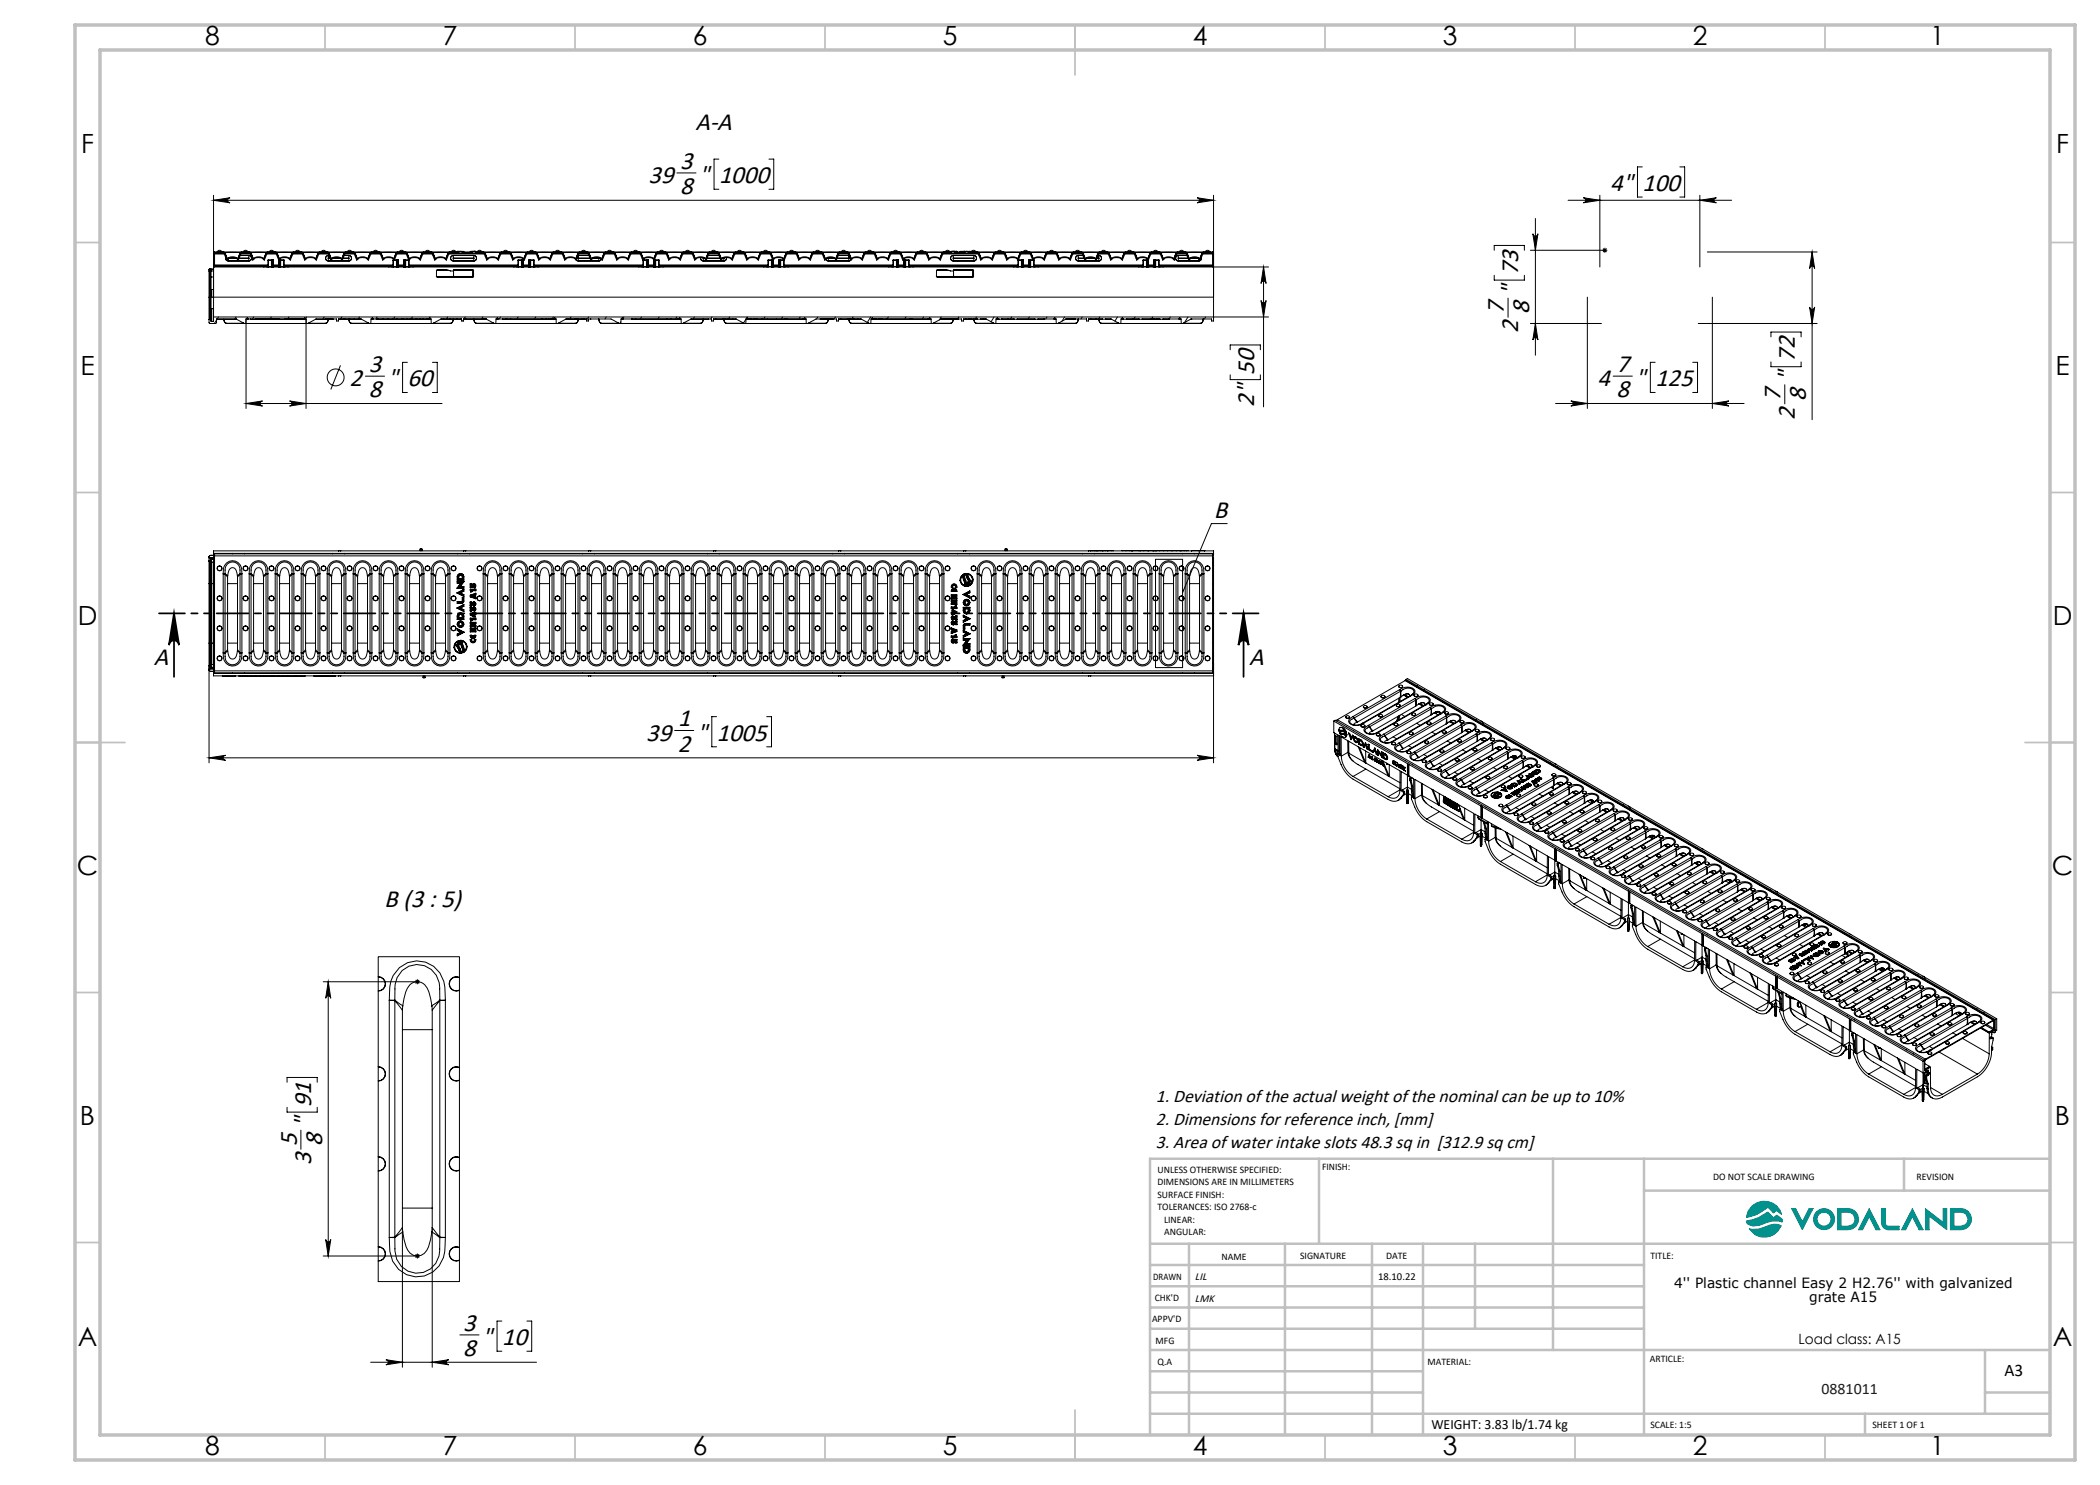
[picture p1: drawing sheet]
<svg xmlns="http://www.w3.org/2000/svg" width="420mm" height="297mm" viewBox="0 0 420 297" stroke-linecap="round" stroke-linejoin="round" font-family="sans-serif">
<defs><g id="words">
<g font-size="5.3">
<text x="41" y="8.9">8</text>
<text x="88.5" y="8.9">7</text>
<text x="138.5" y="8.9">6</text>
<text x="188.5" y="8.9">5</text>
<text x="238.5" y="8.9">4</text>
<text x="288.5" y="8.9">3</text>
<text x="338.5" y="8.9">2</text>
<text x="386" y="8.9">1</text>
<text x="16.2" y="30.7">F</text>
<text x="411.2" y="30.7">F</text>
<text x="16.1" y="74.9">E</text>
<text x="411.1" y="74.9">E</text>
<text x="15.5" y="124.9">D</text>
<text x="410.5" y="124.9">D</text>
<text x="15.4" y="174.9">C</text>
<text x="410.4" y="174.9">C</text>
<text x="16" y="224.9">B</text>
<text x="411" y="224.9">B</text>
<text x="15.5" y="269.2">A</text>
<text x="410.5" y="269.2">A</text>
<text x="41" y="290.9">8</text>
<text x="88.5" y="290.9">7</text>
<text x="138.5" y="290.9">6</text>
<text x="188.5" y="290.9">5</text>
<text x="238.5" y="290.9">4</text>
<text x="288.5" y="290.9">3</text>
<text x="338.5" y="290.9">2</text>
<text x="386" y="290.9">1</text>
</g>
<g font-size="5.1">
<text x="139.1" y="25.9">A-A</text>
<text x="136" y="33.8">3</text>
<text x="129.7" y="36.6">39</text>
<text x="136" y="38.8">8</text>
<text x="139.9" y="36.6">&quot;</text>
<text x="143.8" y="36.6">1000</text>
<text x="322" y="38.2">4&quot;</text>
<text x="328.5" y="38.2">100</text>
<text x="303.6" y="59" transform="rotate(-90 303.6 59)">&quot;</text>
<text x="303.6" y="55.1" transform="rotate(-90 303.6 55.1)">73</text>
<text x="300.8" y="62.8" transform="rotate(-90 300.8 62.8)">7</text>
<text x="305.8" y="62.8" transform="rotate(-90 305.8 62.8)">8</text>
<text x="303.6" y="66.6" transform="rotate(-90 303.6 66.6)">2</text>
<text x="69.9" y="77.3">2</text>
<text x="73.7" y="74.4">3</text>
<text x="77.6" y="77.3">&quot;</text>
<text x="81.5" y="77.3">60</text>
<text x="250.8" y="75" transform="rotate(-90 250.8 75)">50</text>
<text x="319.5" y="77.3">4</text>
<text x="323.3" y="74.4">7</text>
<text x="327.1" y="77.3">&quot;</text>
<text x="331" y="77.3">125</text>
<text x="359" y="76.3" transform="rotate(-90 359 76.3)">&quot;</text>
<text x="359" y="72.4" transform="rotate(-90 359 72.4)">72</text>
<text x="73.7" y="79.5">8</text>
<text x="250.8" y="81.4" transform="rotate(-90 250.8 81.4)">2&quot;</text>
<text x="323.3" y="79.5">8</text>
<text x="356.1" y="80.1" transform="rotate(-90 356.1 80.1)">7</text>
<text x="359" y="83.9" transform="rotate(-90 359 83.9)">2</text>
<text x="361.2" y="80.1" transform="rotate(-90 361.2 80.1)">8</text>
<text x="242.8" y="103.5">B</text>
<text x="30.8" y="133.1">A</text>
<text x="249.8" y="133.1">A</text>
<text x="129.3" y="148.1">39</text>
<text x="135.6" y="145.3">1</text>
<text x="139.4" y="148.1">&quot;</text>
<text x="143.3" y="148.1">1005</text>
<text x="135.6" y="150.3">2</text>
<text x="76.9" y="181.4">B (3 : 5)</text>
<text x="62.2" y="221.5" transform="rotate(-90 62.2 221.5)">91</text>
<text x="62.2" y="225.4" transform="rotate(-90 62.2 225.4)">&quot;</text>
<text x="59.3" y="229.2" transform="rotate(-90 59.3 229.2)">5</text>
<text x="62.2" y="233" transform="rotate(-90 62.2 233)">3</text>
<text x="64.4" y="229.2" transform="rotate(-90 64.4 229.2)">8</text>
<text x="92.6" y="266.1">3</text>
<text x="96.5" y="269">&quot;</text>
<text x="100.4" y="269">10</text>
<text x="92.6" y="271.2">8</text>
</g>
<g font-size="3.7">
<text x="231.2" y="220.5">1. Deviation of the actual weight of the nominal can be up to 10%</text>
<text x="231.2" y="225">2. Dimensions for reference inch, [mm]</text>
<text x="231.2" y="229.5">3. Area of water intake slots 48.3 sq in [312.9 sq cm]</text>
</g>
<text font-size="3.5" x="400.9" y="275.1">A3</text>
<text font-size="3.2" fill="#191924" x="364.3" y="278.8">0881011</text>
<g font-size="2.8">
<text x="334.8" y="257.5">4'' Plastic channel Easy 2 H2.76'' with galvanized</text>
<text x="361.8" y="260.3">grate A15</text>
<text x="359.7" y="268.8">Load class: А15</text>
<text x="286.3" y="285.9">WEIGHT: 3.83 lb/1.74 kg</text>
</g>
<g font-size="2.2">
<text x="239" y="256.1">LIL</text>
<text x="239" y="260.3">LMK</text>
</g>
<text font-size="2.1" x="275.6" y="256.1">18.10.22</text>
<g font-size="2">
<text x="264.4" y="234">FINISH:</text>
<text x="231.5" y="234.6">UNLESS OTHERWISE SPECIFIED:</text>
<text x="231.5" y="237.1">DIMENSIONS ARE IN MILLIMETERS</text>
<text x="231.5" y="239.6">SURFACE FINISH:</text>
<text x="342.6" y="235.9">DO NOT SCALE DRAWING</text>
<text x="383.3" y="236.1">REVISION</text>
<text x="231.5" y="242.1">TOLERANCES: ISO 2768-c</text>
<text x="232.8" y="244.6">LINEAR:</text>
<text x="232.8" y="247.1">ANGULAR:</text>
<text x="244.3" y="251.9">NAME</text>
<text x="260" y="251.9">SIGNATURE</text>
<text x="277.2" y="251.9">DATE</text>
<text x="330.1" y="251.9">TITLE:</text>
<text x="230.6" y="256">DRAWN</text>
<text x="230.9" y="260.3">CHK'D</text>
<text x="230.4" y="264.4">APPV'D</text>
<text x="231.1" y="268.7">MFG</text>
<text x="231.5" y="272.9">Q.A</text>
<text x="285.5" y="272.9">MATERIAL:</text>
<text x="330" y="272.4">ARTICLE:</text>
<text x="330.1" y="285.5">SCALE: 1:5</text>
<text x="374.5" y="285.5">SHEET 1 OF 1</text>
</g>
</g></defs>
<g fill="none" stroke="#008080" stroke-width=".2">
<path d="M349.3 244.2l1.3-.3 1.2-.4 1.8-1.1 1.1 1.2 .6-.6 1.1 .8v.6a4.2 4.2 0 0 0-3.9 .4 2.56 2.56 0 0 1-3.2-.3zM349.8 245.8a4.1 4.1 0 0 0 3-.3 3.6 3.6 0 0 1 3.5-.3 3.6 3.6 0 0 1-3.1 2.2 3.6 3.6 0 0 1-3.4-1.6zM350.4 241.2a3.6 3.6 0 0 1 5.9 1.7l-1-.8-.6 .5-1.1-1.2a8.4 8.4 0 0 1-4.1 2.1h-.2l.3-1.2zM358.3 241.7h.8l1.4 2.7 1.3-2.7h.8l-2.1 4.2zM367.5 241.7h2.1a2.11 2.11 0 0 1 2.1 2.1 2.11 2.11 0 0 1-2.1 2.1h-2.1zM368.2 242.4h1.4l.6 .2 .5 .3 .3 .9-.1 .6-.4 .5-.9 .4h-1.4zM373.8 241.8l2.2 4.1h-.8l-1.4-2.6-1.3 2.6h-.8zM376.3 241.7h.7v3l.2 .3 .4 .2 2.2 .1v.7h-2.1a1.34 1.34 0 0 1-1.4-1.4zM382.5 241.8l2.1 4.1h-.8l-1.3-2.6-1.4 2.6h-.8zM385.1 241.8l3.5 2.7v-2.8h.7v4.2l-3.5-2.7v2.8h-.7zM390.1 241.7h2.1a2.11 2.11 0 0 1 2.1 2.1 2.11 2.11 0 0 1-2.1 2.1h-2.1zM390.8 242.4h1.4l.6 .2 .5 .3 .3 .9-.1 .6-.4 .5-.9 .4h-1.4z"/>
<circle cx="364.8" cy="243.8" r="1.41"/>
<circle cx="364.8" cy="243.8" r="2.11"/>
</g>
<g fill="none" stroke="#c0c0c0" stroke-width=".35">
<path d="M65 5v5M115 5v5M165 5v5M215 5v10M265 5v5M315 5v5M365 5v5M15 48.5h5M410 48.5h5M15 98.5h5M410 98.5h5M15 148.5h10"/>
<path d="M405 148.5h10M15 198.5h5M410 198.5h5M15 248.5h5M410 248.5h5M65 287v5M115 287v5M165 287v5M215 282v10M265 287v5M315 287v5M365 287v5"/>
</g>
<g fill="none" stroke="#c0c0c0" stroke-width=".5">
<path d="M263.8 231.8v17M310.6 231.8v38.2M328.8 231.8v55.2M328.8 238.1h81.2M380.8 231.8v6.3M410 231.8h-180v55.2M230 248.8h180M230 257.3h98.8M230 253h98.8M237.8 248.8v38.2M257 248.8v38.2M274.4 248.8v38.2"/>
<path d="M284.6 248.8v38.2M295 248.8v17M230 265.8h98.8M230 261.5h98.8M230 278.5h54.6M230 274.3h54.6M230 270h180M397 278.5h13M397 270v12.8M230 282.8h180M373 282.8v4.2"/>
</g>
<path d="M15 5h400v287h-400zM20 10h390v277h-390z" fill="none" stroke="#c0c0c0" stroke-width=".7"/>
<path d="M358.3 241.7l2.2 4.2 2.1-4.2h-.8l-1.3 2.7-1.4-2.7zM349.3 244.2l2.2-.6 2.1-1.2 1.1 1.2 .6-.6 1.2 1a.29 .29 0 0 1-.1 .4 .29 .29 0 0 1-.4-.1 5.8 5.8 0 0 0-4 .7 1.98 1.98 0 0 1-2.7-.6zM350.3 241.3a3.6 3.6 0 0 1 6 1.6l-1-.8-.6 .5-1.1-1.2-.1 .1a7.5 7.5 0 0 1-4.2 2l.2-1zM349.8 245.8h.4a5.2 5.2 0 0 0 3.5-.7 2.75 2.75 0 0 1 2.6 .1 3.6 3.6 0 0 1-6.5 .6zM362.7 243.8a2.11 2.11 0 0 0 4.2 0 2.11 2.11 0 0 0-4.2 0zM363.4 243.8a1.41 1.41 0 0 1 2.8 0 1.41 1.41 0 0 1-2.8 0zM367.5 241.7v4.2h2.1a2.11 2.11 0 0 0 2.1-2.1 2.11 2.11 0 0 0-2.1-2.1zM368.2 242.4h1.4a1.41 1.41 0 0 1 1.4 1.4 1.41 1.41 0 0 1-1.4 1.5h-1.4zM373.8 241.8l-2.1 4.1h.8l1.3-2.6 1.4 2.6h.8zM376.3 241.7v3l.3 .8 .9 .4 2.3 .1v-.7l-2.2-.1-.4-.2-.2-.3v-3zM390.1 241.7v4.2h2.1a2.11 2.11 0 0 0 2.1-2.1 2.11 2.11 0 0 0-2.1-2.1zM390.8 242.4h1.4a1.41 1.41 0 0 1 1.4 1.4 1.41 1.41 0 0 1-1.4 1.5h-1.4zM385.1 241.8v4.2h.7v-2.8l3.5 2.7v-4.2h-.7v2.8zM382.5 241.8l-2.2 4.1h.8l1.4-2.6 1.3 2.6h.8z" fill-rule="evenodd" fill="#00938d"/>
<g fill="none" stroke="#000" stroke-width=".2">
<path d="M42.7 39.1v20.3M135.4 34.6h3.8M143.8 31.8h-1v6.1h1M153.8 31.8h.9v6.1h-.9M239.4 39.5l3.3 .6-3.3 .5a.51 .51 0 0 0 .5-.5 .51 .51 0 0 0-.5-.6zM242.7 39.1v20.3M316.7 39.5l3.3 .6-3.3 .5a.51 .51 0 0 0 .4-.5 .51 .51 0 0 0-.4-.6zM320 39.1v14.3M328.5 33.4h-1v6h1M336 33.4h.9v6h-.9M340 39.1v14.3M41.8 54.2h.1"/>
<path d="M41.8 59.4v4.5M41.8 54.2v5.2M41.8 59.4h.2M41.8 54.2h.2M41.8 53.9h.4M41.8 53.9v.3M42 59.4v4.5M42 59.4h.2M42 54.2h.2M42 54.2v5.2M42.2 53.8l-.4 .1M42.2 53.8v.1"/>
<path d="M42.2 53.8h.5M42.2 53.9h.5M42.2 53.9v.3M42.2 59.4v4.7M42.2 57.9h.1M42.2 59.4h.1M42.2 54.2v5.2M42.2 54.2h.5M42.2 55.4h.5M42.3 57.9v1.5M42.3 59.4h.3M42.3 57.9h.3"/>
<path d="M42.6 57.9h.1M42.6 59.4h.1M42.6 57.9v1.5M42.7 40.1l3.3-.6a.51 .51 0 0 0-.5 .6 .51 .51 0 0 0 .5 .5zM42.7 40.1h200M42.7 59.4v4M42.7 50.4h1.9M42.7 59.4h200M42.9 50.6h1.8l.6 1.4 .2-.1M42.9 50.6v.2M42.9 53v.2M42.9 50.4v.2"/>
<path d="M42.9 50.8v2.2M42.9 53.2v.2M42.9 53.2h9.8M42.9 50.8h2M42.9 53h10.7M43.4 50.4h.1M43.4 50.4a.49 .49 0 0 1 .5-.3 .49 .49 0 0 1 .5 .3M43.4 50.4h1M44.4 50.4h.1M44.6 50.4l.4 .2M44.7 50.4l-.2 .2M44.7 50.4h3.6"/>
<path d="M45 50.6l1.5-.1h1.3l.2 .1M45 50.6v.1M45 50.6h.1M45 50.6l.5 1.3M45 50.7l.5 1.2M45.1 51.5v.1a.56 .56 0 0 0 .6 .6M45.1 51.5v.1a.54 .54 0 0 0 .6 .6M45.5 51.9l-.2 .1M45.5 51.9h.1M45.5 51.9a1.21 1.21 0 0 1 2 0M45.7 51.7v.5M45.7 52.2h.1"/>
<path d="M45.7 52.2h4.1M45.7 51.7h1.6M45.8 51.6h1.4M47.4 51.8a1.99 1.99 0 0 0-1.8 0M47.5 51.9h.1M47.5 51.9l.2 .1M47.5 51.9l.2 .1 .5-1.3 .2-.1h1.5l.6 1.4 .2-.1M47.8 51.7h2M47.8 51.6h2M48 50.7l-.5 1.2M48 50.6l.4-.2h1.5l.3 .2M48 50.6h.1"/>
<path d="M48 50.6l-.5 1.3M48 50.6v.1M48 51.1h1.8M48.1 50.5l-.1 .2M48.2 50.8h1.9M48.6 50.4h.1M48.6 50.4a.49 .49 0 0 1 .5-.3 .49 .49 0 0 1 .5 .3M48.6 50.4h1M49.6 50.4h.1M49.8 51.1v.5M49.8 51.7v.5M49.8 51.6v.1"/>
<path d="M49.8 51.1a.54 .54 0 0 1 .5 .5 .54 .54 0 0 1-.5 .6M49.8 51.1h.1M49.8 52.2h.1M49.9 50.4h3.6M50.2 50.6l1.5-.1h1.3l.2 .1M50.2 50.6v.1M50.2 50.6h.1M50.2 50.6l.5 1.3M50.2 50.7l.5 1.2M50.7 51.9l-.2 .1M50.7 51.9h.1M50.7 51.9a1.21 1.21 0 0 1 2 0"/>
<path d="M52.6 51.8a1.99 1.99 0 0 0-1.8 0M52.7 51.9h.1M52.7 53.2h.3M52.7 53.2v.2M52.7 51.9l.2 .1M52.7 51.9l.2 .1 .5-1.3 .2-.1h1.5l.6 1.4 .2-.1M53 53.2h.3M53 53.2v.2M53.2 50.7l-.5 1.2M53.2 50.6l.4-.2h1.5l.3 .2M53.2 50.6h.1M53.2 50.6l-.5 1.3"/>
<path d="M53.2 50.6v.1M53.3 53.2h.3M53.3 53.2v.2M53.4 50.8h1.9M53.6 53.3l-.1 .1M53.6 53.3h.1M53.6 52.1h.1M53.6 52.1v1.2M53.7 53.3v.1M53.7 52v.1M53.7 52l-.1 .1M53.7 52.1v1.2"/>
<path d="M53.7 53.3h.6M53.7 52h.6M53.7 52.1h.6M53.8 50.4h.1M53.8 50.4a.49 .49 0 0 1 .5-.3 .49 .49 0 0 1 .5 .3M53.8 50.4h1M54.3 53.3v.1M54.3 53.3h.1M54.3 52.1h.1M54.3 52v.1M54.3 52h.1M54.3 52.1v1.2"/>
<path d="M54.4 53.3h.1M54.4 53.3l-.1 .1M54.4 52.1h.1M54.4 52.1v1.2M54.4 52h.1M54.4 52v.1M54.5 53.3v.1M54.5 52v.1M54.5 53.3h.1M54.5 52h.1M54.5 52.1h.1M54.5 52.1v1.2"/>
<path d="M54.6 53.3h.1M54.6 53.3v.1M54.6 52v.1M54.6 52l.1 .1M54.6 52.1h.1M54.6 52.1v1.2M54.7 53.3v.1M54.7 53.2h1M54.7 52.1v1.2M54.7 53h1M54.8 50.4h.1M55.1 50.4h3.6"/>
<path d="M55.2 50.4l-.1 .2M55.4 50.6l1.5-.1h1.3l.2 .1M55.4 50.6v.1M55.4 50.6h.1M55.4 50.6l.5 1.3M55.4 50.7l.5 1.2M55.7 53.3v.1M55.7 53.3h.1M55.7 52.1h.1M55.7 52.1v1.2M55.8 53.3v.1M55.8 52l-.1 .1"/>
<path d="M55.8 52v.1M55.8 52.1v1.2M55.8 53.3h.1M55.8 52h.1M55.8 52.1h.1M55.9 51.9l-.2 .1M55.9 53.3v.1M55.9 53.3h.1M55.9 52.1h.1M55.9 52v.1M55.9 52h.1M55.9 52.1v1.2"/>
<path d="M55.9 51.9h.1M55.9 51.9a1.21 1.21 0 0 1 2 0M56 52v.1M56 52h.1M56 53.3l.1 .1M56 53.3h.1M56 52.1h.1M56 52.1v1.2M56.1 53.3v.1M56.1 52v.1M56.1 53.3h.6M56.1 52h.6"/>
<path d="M56.1 52.1h.6M56.1 52.1v1.2M56.7 53.3h.1M56.7 53.3v.1M56.7 52.1h.1M56.7 52v.1M56.7 52h.1M56.7 52.1v1.2M56.8 52v.1M56.8 53.3l.1 .1M56.8 53.2h.3M56.8 52.1v1.2"/>
<path d="M56.8 53h21.8M57.1 53.2h.3M57.1 53.2v.2M57.4 53.2h.3M57.4 53.2v.2M57.7 53.2h20M57.7 53.2v.2M57.8 51.8a1.99 1.99 0 0 0-1.8 0M57.9 51.9h.1M57.9 51.9l.2 .1M57.9 51.9l.2 .1 .5-1.3 .2-.1h1.5l.6 1.4 .2-.1M58.4 50.7l-.5 1.2"/>
<path d="M58.4 50.6l.4-.2h1.5l.3 .2M58.4 50.6h.1M58.4 50.6l-.5 1.3M58.4 50.6v.1M58.6 50.8h1.9M58.8 50.4l-.8 1.2M59 50.4h.1M59 50.4a.49 .49 0 0 1 .5-.3 .49 .49 0 0 1 .5 .3M59 50.4h1M60 50.4h.1M60.3 50.4h3.6M60.6 50.6l1.5-.1h1.3l.2 .1"/>
<path d="M60.6 50.6v.1M60.6 50.6h.1M60.6 50.6l.5 1.3M60.6 50.7l.5 1.2M61.1 51.9l-.2 .1M61.1 51.9h.1M61.1 51.9a1.21 1.21 0 0 1 2 0M63 51.8a1.99 1.99 0 0 0-1.8 0M63.1 51.9h.1M63.1 51.9l.2 .1M63.6 50.7l-.5 1.2M63.6 50.6l.4-.2h1.5l.3 .2"/>
<path d="M63.6 50.6h.1M63.6 50.6l-.5 1.3M63.6 50.6v.1M63.8 50.8h1.9M64.2 50.4h.1M64.2 50.4a.49 .49 0 0 1 .5-.3 .49 .49 0 0 1 .5 .3M64.2 50.4h1M65.2 50.4h.1M65.5 50.4h3.6M65.6 50.7l-.2-.1h-1.5l-.6 1.4-.2-.1M65.6 50.7l.5 1.3 .2-.1M65.7 51.6v.1"/>
<path d="M65.7 51.7v.5M65.7 51.1a.54 .54 0 0 0-.6 .5 .54 .54 0 0 0 .6 .6M65.7 51.1v.5M65.7 51.1h.1M65.7 52.2h.1M65.7 52.2h4.1M65.7 51.6h.3M65.7 51.7h.3M65.7 50.5l-.1 .2M65.8 50.6l1.5-.1h1.3l.2 .1M65.8 50.6v.1M65.8 50.6h.1"/>
<path d="M65.8 50.6l.5 1.3M65.8 50.7l.5 1.2M66.3 51.9l-.2 .1M66.3 51.9h.1M66.3 51.9a1.21 1.21 0 0 1 2 0M66.5 51.7h1.6M66.6 51.6h1.4M68.2 51.8a1.99 1.99 0 0 0-1.8 0M68.3 51.9h.1M68.3 51.9l.2 .1M68.6 51.7h1.2M68.6 51.6h1.2"/>
<path d="M68.7 51.4l-.3 .5M68.8 50.7l-.5 1.2M68.8 50.6l.4-.2h1.5l.3 .2M68.8 50.6h.1M68.8 50.6l-.5 1.3M68.8 50.6v.1M68.8 51.1h1M69 50.8h1.9M69.2 50.6l-.2 .1-.5 1.3-.2-.1M69.2 50.6h1.5l.6 1.4 .2-.1M69.3 50.4l-.1 .2M69.4 50.4h.1"/>
<path d="M69.4 50.4a.49 .49 0 0 1 .5-.3 .49 .49 0 0 1 .5 .3M69.4 50.4h1M69.8 51.1v.5M69.8 51.6v.1M69.8 51.7v.5M69.8 51.1a.54 .54 0 0 1 .5 .5 .54 .54 0 0 1-.5 .6M69.8 51.1h.1M69.8 52.2h.1M70.4 50.4h.1M70.7 50.4h3.6M71 50.6l1.5-.1h1.3l.2 .1M71 50.6v.1"/>
<path d="M71 50.6h.1M71 50.6l.5 1.3M71 50.7l.5 1.2M71.5 51.9l-.2 .1M71.5 51.9h.1M71.5 51.9a1.21 1.21 0 0 1 2 0M73.4 51.8a1.99 1.99 0 0 0-1.8 0M73.5 51.9h.1M73.5 51.9l.2 .1M73.5 51.9l.2 .1 .5-1.3 .2-.1h1.5l.6 1.4 .2-.1M74 50.7l-.5 1.2M74 50.6l.4-.2h1.5l.3 .2"/>
<path d="M74 50.6h.1M74 50.6l-.5 1.3M74 50.6v.1M74.2 50.8h1.9M74.6 50.4h.1M74.6 50.4a.49 .49 0 0 1 .5-.3 .49 .49 0 0 1 .5 .3M74.6 50.4h1M75.6 50.4h.1M75.9 50.4h3.6M76.2 50.6l1.5-.1h1.3l.2 .1M76.2 50.6v.1M76.2 50.6h.1"/>
<path d="M76.2 50.6l.5 1.3M76.2 50.7l.5 1.2M76.2 50.7l-.1 .2M76.7 51.9l-.2 .1M76.7 51.9h.1M76.7 51.9a1.21 1.21 0 0 1 2 0M77.7 53.2h.3M77.7 53.2v.2M78 53.2h.3M78 53.2v.2M78.3 53.2h.3M78.3 53.2v.2"/>
<path d="M78.6 53.3l-.1 .1M78.6 53.3h.1M78.6 52.1h.1M78.6 52.1v1.2M78.6 51.8a1.99 1.99 0 0 0-1.8 0M78.7 51.9h.1M78.7 53.3v.1M78.7 52l-.1 .1M78.7 52v.1M78.7 52.1v1.2M78.7 53.3h.6M78.7 52h.6"/>
<path d="M78.7 52.1h.6M78.7 51.9l.2 .1M78.7 51.9l.2 .1 .5-1.3 .2-.1h1.5l.6 1.4 .2-.1M79.2 50.7l-.5 1.2M79.2 50.6l.4-.2h1.5l.3 .2M79.2 50.6h.1M79.2 50.6l-.5 1.3M79.2 50.6v.1M79.3 52.1h.1M79.3 52v.1M79.3 52h.1M79.3 53.3h.1"/>
<path d="M79.3 53.3v.1M79.3 52.1v1.2M79.4 50.8h1.9M79.4 53.3h.1M79.4 53.3l-.1 .1M79.4 52.1h.1M79.4 52.1v1.2M79.4 52h.1M79.4 52v.1M79.5 53.3v.1M79.5 52v.1M79.5 52.1v1.2"/>
<path d="M79.5 53.3h.1M79.5 52h.1M79.5 52.1h.1M79.6 53.3h.1M79.6 53.3v.1M79.6 52.1h.1M79.6 52l.1 .1M79.6 52v.1M79.6 52.1v1.2M79.7 53.3v.1M79.7 53.2h1M79.7 52.1v1.2"/>
<path d="M79.7 53h1M79.8 50.4h.1M79.8 50.4a.49 .49 0 0 1 .5-.3 .49 .49 0 0 1 .5 .3M79.8 50.4h1M79.9 50.4l-.1 .2M80.7 53.3v.1M80.7 53.3h.1M80.7 52.1h.1M80.7 52.1v1.2M80.8 50.4h.1M80.8 53.3v.1M80.8 52v.1"/>
<path d="M80.8 52l-.1 .1M80.8 53.3h.1M80.8 52h.1M80.8 52.1h.1M80.8 52.1v1.2M80.9 53.3v.1M80.9 53.3h.1M80.9 52v.1M80.9 52.1h.1M80.9 52h.1M80.9 52.1v1.2M81 52v.1"/>
<path d="M81 52h.1M81 53.3l.1 .1M81 52.1h.1M81 53.3h.1M81 52.1v1.2M81.1 50.4h3.6M81.1 53.3v.1M81.1 52v.1M81.1 53.3h.6M81.1 52h.6M81.1 52.1h.6M81.1 52.1v1.2"/>
<path d="M81.4 50.6l1.5-.1h1.3l.2 .1M81.4 50.6v.1M81.4 50.6h.1M81.4 50.6l.5 1.3M81.4 50.7l.5 1.2M81.7 53.3h.1M81.7 53.3v.1M81.7 52v.1M81.7 52.1h.1M81.7 52h.1M81.7 52.1v1.2M81.8 52v.1"/>
<path d="M81.8 53.3l.1 .1M81.8 53.2h.3M81.8 52.1v1.2M81.8 53h21.8M81.9 51.9l-.2 .1M81.9 51.9h.1M81.9 51.9a1.21 1.21 0 0 1 2 0M82.1 53.2h.3M82.1 53.2v.2M82.4 53.2h.3M82.4 53.2v.2M82.7 53.2h20"/>
<path d="M82.7 53.2v.2M83.8 51.8a1.99 1.99 0 0 0-1.8 0M83.9 51.9h.1M83.9 51.9l.2 .1M83.9 51.9l.2 .1 .5-1.3 .2-.1h1.5l.6 1.4 .2-.1M84.4 50.7l-.5 1.2M84.4 50.6l.4-.2h1.5l.3 .2M84.4 50.6h.1M84.4 50.6l-.5 1.3M84.4 50.6v.1M84.6 50.8h1.9M85 50.4h.1"/>
<path d="M85 50.4a.49 .49 0 0 1 .5-.3 .49 .49 0 0 1 .5 .3M85 50.4h1M86 50.4h.1M86.3 50.4h3.7M86.6 50.6l1.5-.1h1.3l.2 .1M86.6 50.6v.1M86.6 50.6h.1M86.6 50.6l.5 1.3M86.6 50.7l.5 1.2M86.7 50.8l-.1 .3M87.1 51.9l-.2 .1M87.1 51.9h.1"/>
<path d="M87.1 51.9a1.21 1.21 0 0 1 2 0M87.3 55.3l.3 .2h6.9M87.3 55.3h3.4M87.3 54.1l.1-.1a3.8 3.8 0 0 1 2.7 .2h.6M87.3 54.1h2.5M87.3 54.1v1.2M89 51.8a1.99 1.99 0 0 0-1.8 0M89.1 51.9h.1M89.1 51.9l.2 .1M89.1 51.9l.2 .1 .5-1.3 .2-.1h6.7l.6 1.4 .2-.1M89.6 50.7l-.5 1.2M89.6 50.6h.1"/>
<path d="M89.6 50.6l-.5 1.3M89.6 50.6v.1M89.8 50.8h7.1M90 50.4l-.4 .2M90.2 50.4h.1M90.2 50.4a.49 .49 0 0 1 .5-.3 .49 .49 0 0 1 .5 .3M90.2 50.4h1M90.5 50.4l-.1 .2M90.7 51.1v.5M90.7 51.6v.1M90.7 51.7v.5M90.7 51.1a.54 .54 0 0 0-.6 .5 .54 .54 0 0 0 .6 .6"/>
<path d="M90.7 51.1h.1M90.7 52.2h.1M90.7 52.2h4.1M90.7 51.6h4.1M90.7 51.1h4.1M90.7 51.7h4.1M90.7 55.3v.2M90.7 54.1h3.8M90.7 55.3h3.8M91.2 50.4h.1M91.5 50.3v.1M91.5 50.3h.3"/>
<path d="M91.5 50.3h.1M91.5 50.3l-.1 .1M91.6 50.3h-.1M91.6 50.3h.5M91.8 50.3l-1.8 .1M91.8 50.3h.6M92.2 50.3h.5M92.4 50.3l1.6 .1M92.4 50.3h.3M92.7 50.3l.1 .1M92.7 50.4h.1M94 50.4l-.1 .2"/>
<path d="M94.1 50.4h.1M94.1 50.3l-.1 .1M94.1 50.3h.4M94.2 50.3l.1 .1M94.5 53.9l.2 .2M94.5 53.9v.2M94.5 55.3v.2M94.5 54.1h.2M94.5 55.3h.2M94.5 54.1v1.2M94.5 53.9h-3.8v1.4M94.5 50.3l-.4 .1"/>
<path d="M94.5 50.3h.1M94.7 55.3l-.2 .2M94.7 54.1v1.2M94.8 51.1v.5M94.8 51.6v.1M94.8 51.7v.5M94.8 51.1a.54 .54 0 0 1 .5 .5 .54 .54 0 0 1-.5 .6M94.8 51.1h.1M94.8 52.2h.1M94.8 50.3h-.3M94.8 50.3h.1M94.9 50.3h.1"/>
<path d="M95.1 50.3h-1M95.1 50.3h.1M95.1 50.3l.1 .1M95.2 50.4h1.4M95.4 50.4h.1M95.4 50.4a.49 .49 0 0 1 .5-.3 .49 .49 0 0 1 .5 .3M95.4 50.4h1M96.4 50.4h.1M96.6 50.4l.4 .2M96.6 50.4h3.7M97 50.6l1.5-.1h1.3l.2 .1M97 50.6v.1"/>
<path d="M97 50.6h.1M97 50.6l.5 1.3M97 50.7l.5 1.2M97.2 51l-.2 .2M97.5 51.9l-.2 .1M97.5 51.9h.1M97.5 51.9a1.21 1.21 0 0 1 2 0M99.4 51.8a1.99 1.99 0 0 0-1.8 0M99.5 51.9h.1M99.5 51.9l.2 .1M99.5 51.9l.2 .1 .5-1.3 .2-.1h1.5l.6 1.4 .2-.1M100 50.7l-.5 1.2"/>
<path d="M100 50.6l.4-.2h1.5l.3 .2M100 50.6h.1M100 50.6l-.5 1.3M100 50.6v.1M100.2 50.8h1.9M100.6 50.4h.1M100.6 50.4a.49 .49 0 0 1 .5-.3 .49 .49 0 0 1 .5 .3M100.6 50.4h1M101.1 50.4l-.2 .2M101.6 50.4h.1M101.9 50.4h3.6M102.2 50.6l1.5-.1h1.3l.2 .1"/>
<path d="M102.2 50.6v.1M102.2 50.6h.1M102.2 50.6l.5 1.3M102.2 50.7l.5 1.2M102.7 53.2h.3M102.7 53.2v.2M102.7 51.9l-.2 .1M102.7 51.9h.1M102.7 51.9a1.21 1.21 0 0 1 2 0M103 53.2h.3M103 53.2v.2M103.3 53.2h.3"/>
<path d="M103.3 53.2v.2M103.6 53.3l-.1 .1M103.6 53.3h.1M103.6 52.1h.1M103.6 52.1v1.2M103.7 53.3v.1M103.7 52v.1M103.7 52l-.1 .1M103.7 53.3h.6M103.7 52h.6M103.7 52.1h.6M103.7 52.1v1.2"/>
<path d="M104.3 53.3v.1M104.3 53.3h.1M104.3 52.1h.1M104.3 52v.1M104.3 52h.1M104.3 52.1v1.2M104.4 53.3h.1M104.4 53.3l-.1 .1M104.4 52.1h.1M104.4 52.1v1.2M104.4 52h.1M104.4 52v.1"/>
<path d="M104.5 53.3v.1M104.5 52v.1M104.5 53.3h.1M104.5 52h.1M104.5 52.1h.1M104.5 52.1v1.2M104.6 53.3h.1M104.6 53.3v.1M104.6 52.1h.1M104.6 52l.1 .1M104.6 52v.1M104.6 52.1v1.2"/>
<path d="M104.6 51.8a1.99 1.99 0 0 0-1.8 0M104.7 51.9h.1M104.7 53.3v.1M104.7 52.1v1.2M104.7 53.2h1M104.7 53h1M104.7 51.9l.2 .1M104.7 51.9l.2 .1 .5-1.3 .2-.1h1.5l.6 1.4 .2-.1M105.2 50.7l-.5 1.2M105.2 50.6l.4-.2h1.5l.3 .2M105.2 50.6h.1M105.2 50.6l-.5 1.3"/>
<path d="M105.2 50.6v.1M105.4 50.8h1.9M105.7 53.3v.1M105.7 53.3h.1M105.7 52.1h.1M105.7 52.1v1.2M105.8 53.3v.1M105.8 52l-.1 .1M105.8 52v.1M105.8 53.3h.1M105.8 52h.1M105.8 52.1h.1"/>
<path d="M105.8 52.1v1.2M105.8 50.4h.1M105.8 50.4a.49 .49 0 0 1 .5-.3 .49 .49 0 0 1 .5 .3M105.8 50.4h1M105.9 53.3v.1M105.9 53.3h.1M105.9 52v.1M105.9 52.1h.1M105.9 52h.1M105.9 52.1v1.2M106 52v.1M106 52h.1"/>
<path d="M106 53.3l.1 .1M106 53.3h.1M106 52.1h.1M106 52.1v1.2M106.1 53.3v.1M106.1 52v.1M106.1 53.3h.6M106.1 52h.6M106.1 52.1h.6M106.1 52.1v1.2M106.7 53.3h.1M106.7 53.3v.1"/>
<path d="M106.7 52.1h.1M106.7 52v.1M106.7 52h.1M106.7 52.1v1.2M106.8 52v.1M106.8 50.4h.1M106.8 53.3l.1 .1M106.8 53.2h.3M106.8 52.1v1.2M106.8 53h21.8M107.1 50.4h3.6M107.1 53.2h.3"/>
<path d="M107.1 53.2v.2M107.4 50.6l1.5-.1h1.3l.2 .1M107.4 50.6v.1M107.4 50.6h.1M107.4 50.6l.5 1.3M107.4 50.7l.5 1.2M107.4 53.2h.3M107.4 53.2v.2M107.6 51.2l-.1 .2M107.7 53.2h20M107.7 53.2v.2M107.9 51.9l-.2 .1"/>
<path d="M107.9 51.9h.1M107.9 51.9a1.21 1.21 0 0 1 2 0M109.8 51.8a1.99 1.99 0 0 0-1.8 0M109.9 51.9h.1M109.9 51.9l.2 .1M109.9 51.9l.2 .1 .5-1.3 .2-.1h1.5l.6 1.4 .2-.1M110.4 50.7l-.5 1.2M110.4 50.6l.4-.2h1.5l.3 .2M110.4 50.6h.1M110.4 50.6l-.5 1.3M110.4 50.6v.1M110.6 50.8h1.9"/>
<path d="M111 50.4h.1M111 50.4a.49 .49 0 0 1 .5-.3 .49 .49 0 0 1 .5 .3M111 50.4h1M111.6 50.4l-.1 .2M112 50.4h.1M112.3 50.4h3.6M112.6 50.6l1.5-.1h1.3l.2 .1M112.6 50.6v.1M112.6 50.6h.1M112.6 50.6l.5 1.3M112.6 50.7l.5 1.2M113.1 51.9l-.2 .1"/>
<path d="M113.1 51.9h.1M113.1 51.9a1.21 1.21 0 0 1 2 0M115 51.8a1.99 1.99 0 0 0-1.8 0M115.1 51.9h.1M115.1 51.9l.2 .1M115.1 51.9l.2 .1 .5-1.3 .2-.1h1.5l.6 1.4 .2-.1M115.2 51.9l.5 .3M115.6 50.7l-.5 1.2M115.6 50.6l.4-.2h1.5l.3 .2M115.6 50.6h.1M115.6 50.6l-.5 1.3M115.6 50.6v.1"/>
<path d="M115.6 51.1h2.2M115.7 51.6v.1M115.7 51.7v.5M115.7 51.1v.5M115.7 51.1h.1M115.7 52.2h.1M115.7 52.2h4.1M115.7 51.6h2.3M115.7 51.7h2.3M115.7 51.1h-.1M115.8 50.8h1.9M116.2 50.4h.1"/>
<path d="M116.2 50.4a.49 .49 0 0 1 .5-.3 .49 .49 0 0 1 .5 .3M116.2 50.4h1M117.2 50.4h.1M117.5 50.4h3.6M117.8 50.6l1.5-.1h1.3l.2 .1M117.8 50.6v.1M117.8 50.6h.1M117.8 50.6l.5 1.3M117.8 50.7l.5 1.2M118.1 51.4l-.1 .2M118.3 51.9l-.2 .1M118.3 51.9h.1"/>
<path d="M118.3 51.9a1.21 1.21 0 0 1 2 0M118.5 51.7h1.3M118.6 51.6h1.2M119.8 51.7v.5M119.8 51.6v.1M119.8 52.2h.1M119.8 51.6h.1M120.2 51.8a1.99 1.99 0 0 0-1.8 0M120.3 51.8l-.5 .4M120.3 51.9h.1M120.3 51.9l.2 .1M120.3 51.9l.2 .1 .5-1.3 .2-.1h1.5l.6 1.4 .2-.1"/>
<path d="M120.8 50.7l-.5 1.2M120.8 50.6l.4-.2h1.5l.3 .2M120.8 50.6h.1M120.8 50.6l-.5 1.3M120.8 50.6v.1M121 50.8h1.9M121.4 50.4h.1M121.4 50.4a.49 .49 0 0 1 .5-.3 .49 .49 0 0 1 .5 .3M121.4 50.4h1M122.2 50.4l-.1 .2M122.4 50.4h.1M122.7 50.4h3.6"/>
<path d="M123 50.6l1.5-.1h1.3l.2 .1M123 50.6v.1M123 50.6h.1M123 50.6l.5 1.3M123 50.7l.5 1.2M123.5 51.9l-.2 .1M123.5 51.9h.1M123.5 51.9a1.21 1.21 0 0 1 2 0M125.4 51.8a1.99 1.99 0 0 0-1.8 0M125.5 51.9h.1M125.5 51.9l.2 .1M125.5 51.9l.2 .1 .5-1.3 .2-.1h1.5l.6 1.4 .2-.1"/>
<path d="M126 50.7l-.5 1.2M126 50.6l.4-.2h1.5l.3 .2M126 50.6h.1M126 50.6l-.5 1.3M126 50.6v.1M126.2 50.8h1.9M126.6 50.4h.1M126.6 50.4a.49 .49 0 0 1 .5-.3 .49 .49 0 0 1 .5 .3M126.6 50.4h1M127.6 50.4h.1M127.7 53.2h.3M127.7 53.2v.2"/>
<path d="M127.9 50.4h3.6M128 53.2h.3M128 53.2v.2M128.2 50.6l1.5-.1h1.3l.2 .1M128.2 50.6v.1M128.2 50.6h.1M128.2 50.6l.5 1.3M128.2 50.7l.5 1.2M128.3 53.2h.3M128.3 53.2v.2M128.6 51.5l-.2 .2M128.6 53.3l-.1 .1"/>
<path d="M128.6 53.3h.1M128.6 52.1h.1M128.6 52.1v1.2M128.7 53.3v.1M128.7 52l-.1 .1M128.7 52v.1M128.7 52.1v1.2M128.7 53.3h.6M128.7 52h.6M128.7 52.1h.6M128.7 51.9l-.2 .1M128.7 51.9h.1"/>
<path d="M128.7 51.9a1.21 1.21 0 0 1 2 0M129.3 53.3v.1M129.3 53.3h.1M129.3 52.1h.1M129.3 52v.1M129.3 52h.1M129.3 52.1v1.2M129.4 53.3h.1M129.4 53.3l-.1 .1M129.4 52.1h.1M129.4 52.1v1.2M129.4 52h.1"/>
<path d="M129.4 52v.1M129.5 53.3v.1M129.5 52v.1M129.5 53.3h.1M129.5 52h.1M129.5 52.1h.1M129.5 52.1v1.2M129.6 53.3h.1M129.6 53.3v.1M129.6 52v.1M129.6 52.1h.1M129.6 52l.1 .1"/>
<path d="M129.6 52.1v1.2M129.7 53.3v.1M129.7 53.2h1M129.7 52.1v1.2M129.7 53h1M130.6 51.8a1.99 1.99 0 0 0-1.8 0M130.7 51.9h.1M130.7 51.9l.2 .1M130.7 51.9l.2 .1 .5-1.3 .2-.1h1.5l.6 1.4 .2-.1M130.7 53.3v.1M130.7 53.3h.1M130.7 52.1h.1"/>
<path d="M130.7 52.1v1.2M130.8 53.3v.1M130.8 52l-.1 .1M130.8 52v.1M130.8 53.3h.1M130.8 52h.1M130.8 52.1h.1M130.8 52.1v1.2M130.9 53.3v.1M130.9 53.3h.1M130.9 52h.1M130.9 52.1h.1"/>
<path d="M130.9 52v.1M130.9 52.1v1.2M131 52v.1M131 52h.1M131 53.3l.1 .1M131 52.1h.1M131 53.3h.1M131 52.1v1.2M131.1 53.3v.1M131.1 52v.1M131.1 53.3h.6M131.1 52h.6"/>
<path d="M131.1 52.1h.6M131.1 52.1v1.2M131.2 50.7l-.5 1.2M131.2 50.6l.4-.2h1.5l.3 .2M131.2 50.6h.1M131.2 50.6l-.5 1.3M131.2 50.6v.1M131.4 50.8h1.9M131.7 53.3h.1M131.7 53.3v.1M131.7 52v.1M131.7 52.1h.1"/>
<path d="M131.7 52h.1M131.7 52.1v1.2M131.8 52v.1M131.8 53.3l.1 .1M131.8 53.2h.3M131.8 52.1v1.2M131.8 53h21.8M131.8 50.4h.1M131.8 50.4a.49 .49 0 0 1 .5-.3 .49 .49 0 0 1 .5 .3M131.8 50.4h1M132.1 53.2h.3M132.1 53.2v.2"/>
<path d="M132.4 53.2h.3M132.4 53.2v.2M132.7 53.2h20M132.7 53.2v.2M132.8 50.4l-.1 .2M133.1 50.4h3.6M133.4 50.6l1.5-.1h1.3l.2 .1M133.4 50.6v.1M133.4 50.6h.1M133.4 50.6l.5 1.3M133.4 50.7l.5 1.2M133.9 51.9l-.2 .1"/>
<path d="M133.9 51.9h.1M133.9 51.9a1.21 1.21 0 0 1 2 0M135.8 51.8a1.99 1.99 0 0 0-1.8 0M135.9 51.9h.1M135.9 51.9l.2 .1M135.9 51.9l.2 .1 .5-1.3 .2-.1h1.5l.6 1.4 .2-.1M136.4 50.7l-.5 1.2M136.4 50.6l.4-.2h1.5l.3 .2M136.4 50.6h.1M136.4 50.6l-.5 1.3M136.4 50.6v.1M136.6 50.8h1.9"/>
<path d="M137 50.4h.1M137 50.4a.49 .49 0 0 1 .5-.3 .49 .49 0 0 1 .5 .3M137 50.4h1M138 50.4h.1M138.3 50.4h3.6M138.6 50.6l1.5-.1h1.3l.2 .1M138.6 50.6v.1M138.6 50.6h.1M138.6 50.6l.5 1.3M138.6 50.7l.5 1.2M139 51.7l-.1 .2M139.1 51.9l-.2 .1"/>
<path d="M139.1 51.9h.1M139.1 51.9a1.21 1.21 0 0 1 2 0M140.1 51.5v.1a.56 .56 0 0 0 .6 .6M140.1 51.5v.1a.54 .54 0 0 0 .6 .6M140.7 51.7v.5M140.7 52.2h.1M140.7 52.2h4.1M140.7 51.7h.2M140.8 51.6l-.1 .1M141 51.8a1.99 1.99 0 0 0-1.8 0M141.1 51.9h.1M141.1 51.9l.2 .1"/>
<path d="M141.1 51.9l.2 .1 .5-1.3 .2-.1h1.5l.6 1.4 .2-.1M141.4 51.7h2.6M141.4 51.6h2.6M141.6 50.7l-.5 1.2M141.6 50.6l.4-.2h1.5l.3 .2M141.6 50.6h.1M141.6 50.6l-.5 1.3M141.6 50.6v.1M141.6 51.1h2.2M141.8 50.8h1.9M142.2 50.4h.1M142.2 50.4a.49 .49 0 0 1 .5-.3 .49 .49 0 0 1 .5 .3"/>
<path d="M142.2 50.4h1M143.2 50.4h.1M143.4 50.4l-.1 .2M143.5 50.4h3.6M143.8 50.6l1.5-.1h1.3l.2 .1M143.8 50.6v.1M143.8 50.6h.1M143.8 50.6l.5 1.3M143.8 50.7l.5 1.2M144.3 51.9l-.2 .1M144.3 51.9h.1M144.3 51.9a1.21 1.21 0 0 1 2 0"/>
<path d="M144.5 51.7h.3M144.6 51.6l.2 .1M144.8 51.7v.5M144.8 52.2h.1M145.3 51.5v.1a.54 .54 0 0 1-.5 .6M146.2 51.8a1.99 1.99 0 0 0-1.8 0M146.3 51.9h.1M146.3 51.9l.2 .1M146.3 51.9l.2 .1 .5-1.3 .2-.1h1.5l.6 1.4 .2-.1M146.8 50.7l-.5 1.2M146.8 50.6l.4-.2h1.5l.3 .2M146.8 50.6h.1"/>
<path d="M146.8 50.6l-.5 1.3M146.8 50.6v.1M147 50.8h1.9M147.4 50.4h.1M147.4 50.4a.49 .49 0 0 1 .5-.3 .49 .49 0 0 1 .5 .3M147.4 50.4h1M148.4 50.4h.1M148.7 50.4h3.6M149 50.6l1.5-.1h1.3l.2 .1M149 50.6v.1M149 50.6h.1M149 50.6l.5 1.3"/>
<path d="M149 50.7l.5 1.2M149.5 51.9h.1M149.5 51.9l-.2 .1M149.5 51.9a1.21 1.21 0 0 1 2 0M151.4 51.8a1.99 1.99 0 0 0-1.8 0M151.5 51.9h.1M151.5 51.9l.2 .1M152 50.7l-.5 1.2M152 50.6l.4-.2h1.5l.3 .2M152 50.6h.1M152 50.6l-.5 1.3M152 50.6v.1"/>
<path d="M152.2 50.8h1.9M152.6 50.4h.1M152.6 50.4a.49 .49 0 0 1 .5-.3 .49 .49 0 0 1 .5 .3M152.6 50.4h1M152.7 53.2h.3M152.7 53.2v.2M153 53.2h.3M153 53.2v.2M153.3 53.2h.3M153.3 53.2v.2M153.6 50.4h.1M153.6 53.3l-.1 .1"/>
<path d="M153.6 53.3h.1M153.6 52.1h.1M153.6 52.1v1.2M153.7 53.3v.1M153.7 52l-.1 .1M153.7 52v.1M153.7 53.3h.6M153.7 52h.6M153.7 52.1h.6M153.7 52.1v1.2M153.8 50.6l.2 .1 .5 1.3 .2-.1M153.8 50.6h-1.5l-.6 1.4-.2-.1"/>
<path d="M153.9 50.4h3.6M153.9 50.4l-.1 .2M154.2 50.6l1.5-.1h1.3l.2 .1M154.2 50.6v.1M154.2 50.6h.1M154.2 50.6l.5 1.3M154.2 50.7l.5 1.2M154.3 53.3v.1l.1-.1M154.3 52.1h.1M154.3 53.3h.1M154.3 52v.1M154.3 52h.1"/>
<path d="M154.3 52.1v1.2M154.4 53.3h.1M154.4 52.1h.1M154.4 52.1v1.2M154.4 52v.1M154.4 52h.1M154.5 53.3v.1M154.5 52v.1M154.5 53.3h.1M154.5 52h.1M154.5 52.1h.1M154.5 52.1v1.2"/>
<path d="M154.6 53.3h.1M154.6 53.3v.1M154.6 52v.1M154.6 52l.1 .1M154.6 52.1h.1M154.6 52.1v1.2M154.7 53.3l.1 .1M154.7 52.1v1.2M154.7 53.2h1M154.7 53h1M154.7 51.9l-.2 .1M154.7 51.9h.1"/>
<path d="M154.7 51.9a1.21 1.21 0 0 1 2 0M155.7 53.3l-.1 .1M155.7 53.3h.1M155.7 52.1h.1M155.7 52.1v1.2M155.8 53.3v.1M155.8 52l-.1 .1M155.8 52v.1M155.8 53.3h.1M155.8 52h.1M155.8 52.1h.1M155.8 52.1v1.2"/>
<path d="M155.9 53.3v.1M155.9 53.3h.1M155.9 52.1h.1M155.9 52v.1M155.9 52.1v1.2M156 52h.1M156 52v.1M156 53.3l.1 .1v-.1M156 52.1h.1M156 53.3h.1M156 52.1v1.2M156.1 52v.1"/>
<path d="M156.1 53.3h.6M156.1 52h.6M156.1 52.1h.6M156.1 52.1v1.2M156.6 51.8a1.99 1.99 0 0 0-1.8 0M156.7 51.9h.1M156.7 51.9l.2 .1M156.7 51.9l.2 .1 .5-1.3 .2-.1h1.5l.6 1.4 .2-.1M156.7 53.3h.1M156.7 53.3v.1M156.7 52v.1M156.7 52.1h.1"/>
<path d="M156.7 52.1v1.2M156.8 52h.1M156.8 52v.1M156.8 53.3l.1 .1M156.8 53.2h.3M156.8 52.1v1.2M156.8 53h21.8M157.1 53.2h.3M157.1 53.2v.2M157.2 50.7l-.5 1.2M157.2 50.6l.4-.2h1.5l.3 .2M157.2 50.6h.1"/>
<path d="M157.2 50.6l-.5 1.3M157.2 50.6v.1M157.4 50.8h1.9M157.4 53.2h.3M157.4 53.2v.2M157.5 50.4l-.5 .8M157.7 53.2h20M157.7 53.2v.2M157.8 50.4h.1M157.8 50.4a.49 .49 0 0 1 .5-.3 .49 .49 0 0 1 .5 .3M157.8 50.4h1M158.8 50.4h.1"/>
<path d="M159.1 50.4h3.6M159.4 50.6l1.5-.1h1.3l.2 .1M159.4 50.6v.1M159.4 50.6h.1M159.4 50.6l.5 1.3M159.4 50.7l.5 1.2M159.9 51.9l-.2 .1M159.9 51.9h.1M159.9 51.9a1.21 1.21 0 0 1 2 0M161.8 51.8a1.99 1.99 0 0 0-1.8 0M161.9 51.9h.1M161.9 51.9l.2 .1"/>
<path d="M161.9 51.9l.2 .1 .5-1.3 .2-.1h1.5l.6 1.4 .2-.1M162.4 50.7l-.5 1.2M162.4 50.6l.4-.2h1.5l.3 .2M162.4 50.6h.1M162.4 50.6l-.5 1.3M162.4 50.6v.1M162.6 50.8h1.9M163 50.4h.1M163 50.4a.49 .49 0 0 1 .5-.3 .49 .49 0 0 1 .5 .3M163 50.4h1M164 50.4h.1M164.3 50.4h3.6"/>
<path d="M164.5 50.5l-.1 .1M164.6 50.6l1.5-.1h1.3l.2 .1M164.6 50.6v.1M164.6 50.6h.1M164.6 50.6l.5 1.3M164.6 50.7l.5 1.2M165.1 51.9l-.2 .1M165.1 51.9h.1M165.1 51.9a1.21 1.21 0 0 1 2 0M165.1 51.9l.6 .3M165.1 51.8l.6 .4M165.7 51.7v.5"/>
<path d="M165.7 51.6v.1M165.7 52.2h.1M165.7 52.2h4.1M165.7 51.6h1.1M165.7 51.7h1.2M165.7 51.6h.1M167 51.8a1.99 1.99 0 0 0-1.8 0M167.1 51.9h.1M167.1 51.9l.2 .1M167.1 51.9l.2 .1 .5-1.3 .2-.1h1.5l.6 1.4 .2-.1M167.4 51.7h2.4M167.4 51.6h2.4"/>
<path d="M167.6 50.7l-.5 1.2M167.6 50.6l.4-.2h1.5l.3 .2M167.6 50.6h.1M167.6 50.6l-.5 1.3M167.6 50.6v.1M167.7 51l-.6 .9M167.8 50.8h1.9M168.1 50.4l-.2 .2M168.2 50.4h.1M168.2 50.4a.49 .49 0 0 1 .5-.3 .49 .49 0 0 1 .5 .3M168.2 50.4h1M169.2 50.4h.1"/>
<path d="M169.5 50.4h3.6M169.8 51.7v.5M169.8 51.1v.5M169.8 51.6v.1M169.8 52.2h.1M169.8 51.1h.1M169.8 51.1h-2.2M169.8 50.6l1.5-.1h1.3l.2 .1M169.8 50.6v.1M169.8 50.6h.1M169.8 50.6l.5 1.3M169.8 50.7l.5 1.2"/>
<path d="M170.2 51.9l-.4 .3M170.3 51.9l-.2 .1M170.3 51.9h.1M170.3 51.9a1.21 1.21 0 0 1 2 0M172.2 51.8a1.99 1.99 0 0 0-1.8 0M172.3 51.9h.1M172.3 51.9l.2 .1M172.3 51.9l.2 .1 .5-1.3 .2-.1h1.5l.6 1.4 .2-.1M172.8 50.7l-.5 1.2M172.8 50.6l.4-.2h1.5l.3 .2M172.8 50.6h.1M172.8 50.6l-.5 1.3"/>
<path d="M172.8 50.6v.1M173.4 50.4h.1M173.4 50.4a.49 .49 0 0 1 .5-.3 .49 .49 0 0 1 .5 .3M173.4 50.4h1M174.4 50.4h.1M174.7 50.4h3.6M175 50.6l-.1 .2h-1.9M175 50.6v.1M175 50.6h.1M175 50.6l.5 1.3M175 50.7l.5 1.2M175 50.6l2-.1 1 .1"/>
<path d="M175.5 51.9l-.2 .1M175.5 51.9h.1M175.5 51.9a1.21 1.21 0 0 1 2 0M177.4 51.8a1.99 1.99 0 0 0-1.8 0M177.5 51.9h.1M177.5 51.9l.2 .1M177.5 51.9l.2 .1 .5-1.3 .2-.1h1.5l.6 1.4 .2-.1M177.7 53.2h.3M177.7 53.2v.2M177.7 51.8v.2M178 53.2h.3M178 53.2v.2"/>
<path d="M178 50.7l-.5 1.2M178 50.6l.4-.2h1.5l.3 .2M178 50.6h.1M178 50.6l-.5 1.3M178 50.6v.1M178.2 50.8h1.9M178.3 53.2h.3M178.3 53.2v.2M178.6 53.3l-.1 .1M178.6 53.3h.1M178.6 52.1h.1M178.6 52.1v1.2"/>
<path d="M178.6 50.4h.1M178.6 50.4l-.1 .2M178.6 50.4a.49 .49 0 0 1 .5-.3 .49 .49 0 0 1 .5 .3M178.6 50.4h1M178.7 53.3v.1M178.7 52v.1M178.7 52l-.1 .1M178.7 53.3h.6M178.7 52h.6M178.7 52.1h.6M178.7 52.1v1.2M179.3 53.3v.1l.1-.1"/>
<path d="M179.3 52.1h.1M179.3 52v.1M179.3 52h.1M179.3 53.3h.1M179.3 52.1v1.2M179.4 53.3h.1M179.4 52.1h.1M179.4 52.1v1.2M179.4 52v.1M179.4 52h.1M179.5 53.3v.1M179.5 52v.1"/>
<path d="M179.5 53.3h.1M179.5 52h.1M179.5 52.1h.1M179.5 52.1v1.2M179.6 50.4h.1M179.6 53.3v.1M179.6 53.3h.1M179.6 52.1h.1M179.6 52v.1M179.6 52l.1 .1M179.6 52.1v1.2M179.7 53.3l.1 .1"/>
<path d="M179.7 53.2h1M179.7 52.1v1.2M179.7 53h1M179.9 50.4h3.6M180.2 50.6l1.5-.1h1.3l.2 .1M180.2 50.6v.1M180.2 50.6h.1M180.2 50.6l.5 1.3M180.2 50.7l.5 1.2M180.7 51.9l-.2 .1M180.7 53.3l-.1 .1M180.7 53.3h.1"/>
<path d="M180.7 52.1h.1M180.7 52.1v1.2M180.7 51.9h.1M180.7 51.9a1.21 1.21 0 0 1 2 0M180.8 53.3v.1M180.8 52l-.1 .1M180.8 52v.1M180.8 53.3h.1M180.8 52h.1M180.8 52.1h.1M180.8 52.1v1.2M180.9 53.3v.1"/>
<path d="M180.9 53.3h.1M180.9 52v.1M180.9 52.1h.1M180.9 52.1v1.2M181 52h.1M181 52v.1M181 53.3l.1 .1v-.1M181 52.1h.1M181 53.3h.1M181 52.1v1.2M181.1 52v.1M181.1 53.3h.6"/>
<path d="M181.1 52h.6M181.1 52.1h.6M181.1 52.1v1.2M181.7 53.3v.1M181.7 53.3h.1M181.7 52.1h.1M181.7 52v.1M181.7 52.1v1.2M181.8 52h.1M181.8 52v.1M181.8 53.3l.1 .1M181.8 53.2h.3"/>
<path d="M181.8 52.1v1.2M181.8 53h21.8M182.1 53.2h.3M182.1 53.2v.2M182.4 53.2h.3M182.4 53.2v.2M182.6 51.8a1.99 1.99 0 0 0-1.8 0M182.7 51.9h.1M182.7 51.9l.2 .1M182.7 51.9l.2 .1 .5-1.3 .2-.1h1.5l.6 1.4 .2-.1M182.7 53.2h20M182.7 53.2v.2"/>
<path d="M183.2 50.7l-.5 1.2M183.2 50.6l.4-.2h1.5l.3 .2M183.2 50.6h.1M183.2 50.6l-.5 1.3M183.2 50.6v.1M183.4 50.8h1.9M183.8 50.4h.1M183.8 50.4a.49 .49 0 0 1 .5-.3 .49 .49 0 0 1 .5 .3M183.8 50.4h1M184.8 50.4h.1M185.1 50.4h3.7M185.4 50.6l1.5-.1h1.3l.2 .1"/>
<path d="M185.4 50.6v.1M185.4 50.6h.1M185.4 50.6l.5 1.3M185.4 50.7l.5 1.2M185.5 50.8l-.2 .2M185.9 51.9l-.2 .1M185.9 51.9h.1M185.9 51.9a1.21 1.21 0 0 1 2 0M187.3 55.3l.3 .2h6.9M187.3 55.3h3.4M187.3 54.1l.1-.1a3.8 3.8 0 0 1 2.7 .2h.6M187.3 54.1h2.5"/>
<path d="M187.3 54.1v1.2M187.8 51.8a1.99 1.99 0 0 0-1.8 0M187.9 51.9h.1M187.9 51.9l.2 .1M187.9 51.9l.2 .1 .5-1.3 .2-.1h6.7l.6 1.4 .2-.1M188.4 50.7l-.5 1.2M188.4 50.6h.1M188.4 50.6l-.5 1.3M188.4 50.6v.1M188.6 50.8h7.1M188.8 50.4l-.4 .2M189 50.4h.1"/>
<path d="M189 50.4a.49 .49 0 0 1 .5-.3 .49 .49 0 0 1 .5 .3M189 50.4h1M189.2 50.4l-.1 .2M190 50.4h.1M190.3 50.3l-1.5 .1M190.3 50.3h.1M190.4 50.3h-.1M190.4 50.3h.9M190.4 50.3h.1M190.5 50.3h.1M190.6 50.3h.1M190.7 51.6v.1"/>
<path d="M190.7 51.7v.5M190.7 51.1a.54 .54 0 0 0-.6 .5 .54 .54 0 0 0 .6 .6M190.7 51.1v.5M190.7 52.2h.1M190.7 51.1h.1M190.7 52.2h4.1M190.7 51.6h4.1M190.7 51.1h4.1M190.7 51.7h4.1M190.7 55.3v.2M190.7 54.1h3.8M190.7 55.3h3.8"/>
<path d="M190.8 50.3h.1M190.9 50.3l.1 .1M190.9 50.3h.1M190.9 50.3h.4M191 50.4h.1M191.2 50.3h.1M191.3 50.3h.1M191.3 50.3l.1 .1M191.4 50.4h-.4M191.4 50.4h.1M192.1 50.3h.6M192.1 50.3h.1"/>
<path d="M192.1 50.3h.7M192.7 50.3h.2M192.7 50.3l-.1 .1M192.7 50.4l-.1 .2M192.9 50.3h.1M192.9 50.3l-.1 .1M192.9 50.3h.2M192.9 50.3v.1M192.9 50.3h-.2M193 50.3h-.1M193 50.3h.3M193.1 50.3l-1.7 .1"/>
<path d="M193.3 50.3h.1M193.3 50.3h-.2M193.3 50.3h.6M193.3 50.3h.3M193.6 50.3h.3M193.6 50.3l1.8 .1M193.9 50.3h.4M193.9 50.3l.1 .1M193.9 50.3h.1M194.2 50.4h.1M194.2 50.4a.49 .49 0 0 1 .5-.3 .49 .49 0 0 1 .5 .3M194.2 50.4h1"/>
<path d="M194.5 53.9l.2 .2M194.5 53.9v.2M194.5 55.3v.2M194.5 54.1h.2M194.5 55.3h.2M194.5 53.9h-3.8v1.4M194.5 54.1v1.2M194.7 55.3l-.2 .2M194.7 54.1v1.2M194.8 51.6v.1M194.8 51.7v.5M194.8 51.1v.5"/>
<path d="M194.8 51.1a.54 .54 0 0 1 .5 .5 .54 .54 0 0 1-.5 .6M194.8 52.2h.1M194.8 51.1h.1M195.2 50.4h.1M195.4 50.4l.4 .2M195.4 50.4h3.7M195.8 50.6l1.5-.1h1.3l.2 .1M195.8 50.6v.1M195.8 50.6h.1M195.8 50.6l.5 1.3M195.8 50.7l.5 1.2M195.9 50.9l-.1 .2"/>
<path d="M196.3 51.9l-.2 .1M196.3 51.9h.1M196.3 51.9a1.21 1.21 0 0 1 2 0M198.2 51.8a1.99 1.99 0 0 0-1.8 0M198.3 51.9h.1M198.3 51.9l.2 .1M198.3 51.9l.2 .1 .5-1.3 .2-.1h1.5l.6 1.4 .2-.1M198.8 50.7l-.5 1.2M198.8 50.6l.4-.2h1.5l.3 .2M198.8 50.6h.1M198.8 50.6l-.5 1.3M198.8 50.6v.1"/>
<path d="M199 50.8h1.9M199.4 50.4h.1M199.4 50.4a.49 .49 0 0 1 .5-.3 .49 .49 0 0 1 .5 .3M199.4 50.4h1M199.8 50.4l-.1 .2M200.4 50.4h.1M200.7 50.4h3.6M201 50.6l1.5-.1h1.3l.2 .1M201 50.6v.1M201 50.6h.1M201 50.6l.5 1.3M201 50.7l.5 1.2"/>
<path d="M201.5 51.9l-.2 .1M201.5 51.9h.1M201.5 51.9a1.21 1.21 0 0 1 2 0M202.7 53.2h.3M202.7 53.2v.2M203 53.2h.3M203 53.2v.2M203.3 53.2h.3M203.3 53.2v.2M203.4 51.8a1.99 1.99 0 0 0-1.8 0M203.5 51.9h.1M203.5 51.9l.2 .1"/>
<path d="M203.5 51.9l.2 .1 .5-1.3 .2-.1h1.5l.6 1.4 .2-.1M203.6 53.3l-.1 .1M203.6 53.3h.1M203.6 52.1h.1M203.6 52.1v1.2M203.6 52v.1M203.6 52h.1M203.7 53.3v.1M203.7 52v.1M203.7 53.3h.6M203.7 52h.6M203.7 52.1h.6"/>
<path d="M203.7 52.1v1.2M204 50.7l-.5 1.2M204 50.6l.4-.2h1.5l.3 .2M204 50.6h.1M204 50.6l-.5 1.3M204 50.6v.1M204.2 50.8h1.9M204.3 53.3v.1l.1-.1M204.3 52.1h.1M204.3 53.3h.1M204.3 52v.1M204.3 52h.1"/>
<path d="M204.3 52.1v1.2M204.4 53.3h.1M204.4 52.1h.1M204.4 52.1v1.2M204.4 52v.1M204.4 52h.1M204.5 53.3v.1M204.5 52v.1M204.5 53.3h.1M204.5 52h.1M204.5 52.1h.1M204.5 52.1v1.2"/>
<path d="M204.6 53.3h.1M204.6 53.3v.1M204.6 52.1h.1M204.6 52l.1 .1M204.6 52v.1M204.6 52.1v1.2M204.6 50.4h.1M204.6 50.4a.49 .49 0 0 1 .5-.3 .49 .49 0 0 1 .5 .3M204.6 50.4h1M204.7 53.3l.1 .1M204.7 53.2h1M204.7 52.1v1.2"/>
<path d="M204.7 53h1M205.6 50.4h.1M205.7 53.3l-.1 .1M205.7 53.3h.1M205.7 52.1h.1M205.7 52.1v1.2M205.8 53.3v.1M205.8 52v.1M205.8 52l-.1 .1M205.8 52.1v1.2M205.8 53.3h.1M205.8 52h.1"/>
<path d="M205.8 52.1h.1M205.9 50.4h3.6M205.9 53.3v.1M205.9 53.3h.1M205.9 52v.1M205.9 52.1h.1M205.9 52.1v1.2M206 52h.1M206 52v.1M206 53.3l.1 .1v-.1M206 52.1h.1M206 53.3h.1"/>
<path d="M206 52.1v1.2M206.1 52v.1M206.1 53.3h.6M206.1 52h.6M206.1 52.1h.6M206.1 52.1v1.2M206.2 50.6l1.5-.1h1.3l.2 .1M206.2 50.6v.1M206.2 50.6h.1M206.2 50.6l.5 1.3M206.2 50.7l.5 1.2M206.4 51.1l-.1 .2"/>
<path d="M206.7 51.9l-.2 .1M206.7 51.9h.1M206.7 53.3h.1M206.7 53.3v.1M206.7 52.1h.1M206.7 52v.1M206.7 52.1v1.2M206.8 52h.1M206.7 51.9a1.21 1.21 0 0 1 2 0M206.8 52v.1M206.8 53.3l.1 .1M206.8 53.2h.3"/>
<path d="M206.8 52.1v1.2M206.8 53h21.8M207.1 53.2h.3M207.1 53.2v.2M207.4 53.2h.3M207.4 53.2v.2M207.7 53.2h20M207.7 53.2v.2M208.6 51.8a1.99 1.99 0 0 0-1.8 0M208.7 51.9h.1M208.7 51.9l.2 .1M208.7 51.9l.2 .1 .5-1.3 .2-.1h1.5l.6 1.4 .2-.1"/>
<path d="M209.2 50.7l-.5 1.2M209.2 50.6l.4-.2h1.5l.3 .2M209.2 50.6h.1M209.2 50.6l-.5 1.3M209.2 50.6v.1M209.4 50.8h1.9M209.8 50.4h.1M209.8 50.4a.49 .49 0 0 1 .5-.3 .49 .49 0 0 1 .5 .3M209.8 50.4h1M210.4 50.4l-.2 .2M210.8 50.4h.1M211.1 50.4h3.6"/>
<path d="M211.4 50.6l1.5-.1h1.3l.2 .1M211.4 50.6v.1M211.4 50.6h.1M211.4 50.6l.5 1.3M211.4 50.7l.5 1.2M211.9 51.9l-.2 .1M211.9 51.9h.1M211.9 51.9a1.21 1.21 0 0 1 2 0M213.8 51.8a1.99 1.99 0 0 0-1.8 0M213.9 51.9h.1M213.9 51.9l.2 .1M213.9 51.9l.2 .1 .5-1.3 .2-.1h1.5l.6 1.4 .2-.1"/>
<path d="M214.4 50.7l-.5 1.2M214.4 50.6l.4-.2h1.5l.3 .2M214.4 50.6h.1M214.4 50.6l-.5 1.3M214.4 50.6v.1M214.6 50.8h1.9M215 50.4h.1M215 50.4a.49 .49 0 0 1 .5-.3 .49 .49 0 0 1 .5 .3M215 50.4h1M215.7 51.6v.1M215.7 51.7v.5M215.7 51.1a.54 .54 0 0 0-.6 .5 .54 .54 0 0 0 .6 .6"/>
<path d="M215.7 51.1v.5M215.7 51.1h.1M215.7 52.2h.1M215.7 52.2h4.1M215.7 51.6h1.1M215.7 51.1h.9M215.7 51.7h1.1M216 50.4h.1M216.3 50.4h3.6M216.6 50.6l1.5-.1h1.3l.2 .1M216.6 50.6v.1M216.6 50.6h.1"/>
<path d="M216.6 50.6l.5 1.3M216.6 50.7l.5 1.2M216.9 51.3l-.2 .2M217.1 51.9l-.2 .1M217.1 51.9h.1M217.1 51.9a1.21 1.21 0 0 1 2 0M217.3 51.7h1.6M217.4 51.6h1.4M219 51.8a1.99 1.99 0 0 0-1.8 0M219.1 51.9h.1M219.1 51.9l.2 .1M219.1 51.9l.2 .1 .5-1.3 .2-.1h1.5l.6 1.4 .2-.1"/>
<path d="M219.4 51.7h.4M219.4 51.6h.4M219.6 50.7l-.5 1.2M219.6 50.6l.4-.2h1.5l.3 .2M219.6 50.6h.1M219.6 50.6l-.5 1.3M219.6 50.6v.1M219.6 51.1h.2M219.8 51.6v.1M219.8 51.7v.5M219.8 51.1v.5M219.8 51.1a.54 .54 0 0 1 .5 .5 .54 .54 0 0 1-.5 .6"/>
<path d="M219.8 51.1h.1M219.8 52.2h.1M219.8 50.8h1.9M220.2 50.4h.1M220.2 50.4a.49 .49 0 0 1 .5-.3 .49 .49 0 0 1 .5 .3M220.2 50.4h1M220.9 50.4l-.1 .2M221.2 50.4h.1M221.5 50.4h3.6M221.8 50.6l1.5-.1h1.3l.2 .1M221.8 50.6v.1M221.8 50.6h.1"/>
<path d="M221.8 50.6l.5 1.3M221.8 50.7l.5 1.2M222.3 51.9l-.2 .1M222.3 51.9h.1M222.3 51.9a1.21 1.21 0 0 1 2 0M224.2 51.8a1.99 1.99 0 0 0-1.8 0M224.3 51.9h.1M224.3 51.9l.2 .1M224.3 51.9l.2 .1 .5-1.3 .2-.1h1.5l.6 1.4 .2-.1M224.8 50.7l-.5 1.2M224.8 50.6l.4-.2h1.5l.3 .2M224.8 50.6h.1"/>
<path d="M224.8 50.6l-.5 1.3M224.8 50.6v.1M225 50.8h1.9M225.4 50.4h.1M225.4 50.4a.49 .49 0 0 1 .5-.3 .49 .49 0 0 1 .5 .3M225.4 50.4h1M226.4 50.4h.1M226.7 50.4h3.6M227 50.6l1.5-.1h1.3l.2 .1M227 50.6v.1M227 50.6h.1M227 50.6l.5 1.3"/>
<path d="M227 50.7l.5 1.2M227.3 51.5l-.1 .2M227.5 51.9l-.2 .1M227.5 51.9h.1M227.5 51.9a1.21 1.21 0 0 1 2 0M227.7 53.2h.3M227.7 53.2v.2M228 53.2h.3M228 53.2v.2M228.3 53.2h.3M228.3 53.2v.2M228.6 53.3l-.1 .1"/>
<path d="M228.6 53.3h.1M228.6 52.1h.1M228.6 52.1v1.2M228.7 53.3v.1M228.7 52v.1M228.7 52l-.1 .1M228.7 53.3h.6M228.7 52h.6M228.7 52.1h.6M228.7 52.1v1.2M229.3 53.3v.1l.1-.1M229.3 52.1h.1"/>
<path d="M229.3 52v.1M229.3 52h.1M229.3 53.3h.1M229.3 52.1v1.2M229.4 53.3h.1M229.4 52.1h.1M229.4 52.1v1.2M229.4 52v.1M229.4 52h.1M229.4 51.8a1.99 1.99 0 0 0-1.8 0M229.5 51.9h.1M229.5 53.3v.1"/>
<path d="M229.5 52v.1M229.5 52.1v1.2M229.5 53.3h.1M229.5 52h.1M229.5 52.1h.1M229.5 51.9l.2 .1M229.5 51.9l.2 .1 .5-1.3 .2-.1h1.5l.6 1.4 .2-.1M229.6 53.3v.1M229.6 53.3h.1M229.6 52.1h.1M229.6 52h.1M229.6 52v.1"/>
<path d="M229.6 52.1v1.2M229.6 52l.1 .1M229.7 53.3l.1 .1M229.7 53.2h1M229.7 52.1v1.2M229.7 53h1M230 50.7l-.5 1.2M230 50.6l.4-.2h1.5l.3 .2M230 50.6h.1M230 50.6l-.5 1.3M230 50.6v.1M230.2 50.8h1.9"/>
<path d="M230.6 50.4h.1M230.6 50.4a.49 .49 0 0 1 .5-.3 .49 .49 0 0 1 .5 .3M230.6 50.4h1M230.7 53.3l-.1 .1M230.7 53.3h.1M230.7 52.1h.1M230.7 52.1v1.2M230.8 53.3v.1M230.8 52v.1M230.8 52l-.1 .1M230.8 52.1v1.2M230.8 53.3h.1"/>
<path d="M230.8 52h.1M230.8 52.1h.1M230.9 53.3v.1M230.9 53.3h.1M230.9 52v.1M230.9 52.1h.1M230.9 52.1v1.2M231 52h.1M231 52v.1M231 53.3l.1 .1v-.1M231 52.1h.1M231 53.3h.1"/>
<path d="M231 52.1v1.2M231.1 52v.1M231.1 52.1v1.2M231.1 53.3h.6M231.1 52h.6M231.1 52.1h.6M231.5 50.4l-.1 .2M231.6 50.4h.1M231.7 53.3v.1M231.7 53.3h.1M231.7 52.1h.1M231.7 52v.1"/>
<path d="M231.7 52.1v1.2M231.8 52h.1M231.8 52v.1M231.8 53.3l.1 .1M231.8 52.1v1.2M231.8 53.2h.3M231.8 53h10.7M231.9 50.4h3.6M232.1 53.2h.3M232.1 53.2v.2M232.2 50.6l1.5-.1h1.3l.2 .1M232.2 50.6v.1"/>
<path d="M232.2 50.6h.1M232.2 50.6l.5 1.3M232.2 50.7l.5 1.2M232.4 53.2h.3M232.4 53.2v.2M232.7 51.9l-.2 .1M232.7 51.9h.1M232.7 53.2h9.8M232.7 53.2v.2M232.7 51.9a1.21 1.21 0 0 1 2 0M234.6 51.8a1.99 1.99 0 0 0-1.8 0M234.7 51.9h.1"/>
<path d="M234.7 51.9l.2 .1M234.7 51.9l.2 .1 .5-1.3 .2-.1h1.5l.6 1.4 .2-.1M235.2 50.7l-.5 1.2M235.2 50.6l.4-.2h1.5l.3 .2M235.2 50.6h.1M235.2 50.6l-.5 1.3M235.2 50.6v.1M235.4 50.8h1.9M235.7 51.1v.5M235.7 51.6v.1M235.7 51.7v.5M235.7 51.1a.54 .54 0 0 0-.6 .5 .54 .54 0 0 0 .6 .6"/>
<path d="M235.7 51.1h.1M235.7 52.2h.1M235.7 52.2h4.1M235.7 51.6h1.9M235.7 51.1h1.7M235.7 51.7h1.9M235.8 50.4h.1M235.8 50.4a.49 .49 0 0 1 .5-.3 .49 .49 0 0 1 .5 .3M235.8 50.4h1M236.8 50.4h.1M237.1 50.4h3.6M237.4 50.6l1.5-.1h1.3l.2 .1"/>
<path d="M237.4 50.6v.1M237.4 50.6h.1M237.4 50.6l.5 1.3M237.4 50.7l.5 1.2M237.8 51.6l-.1 .2M237.9 51.9l-.2 .1M237.9 51.9h.1M237.9 51.9a1.21 1.21 0 0 1 2 0M238.1 51.7h1.6M238.2 51.6h1.4M239.8 51.7v.5M239.8 52.2h.1"/>
<path d="M239.8 51.8a1.99 1.99 0 0 0-1.8 0M239.9 51.9h.1M239.9 51.9l.2 .1M240.3 51.5v.1a.54 .54 0 0 1-.5 .6M240.3 51.5v.1a.56 .56 0 0 1-.5 .6M240.4 50.7l-.5 1.2M240.4 50.6h.1M240.4 50.6l-.5 1.3M240.4 50.6v.1M240.6 50.8h1.9M241 50.4h.1M241 50.4a.49 .49 0 0 1 .5-.3 .49 .49 0 0 1 .5 .3"/>
<path d="M241 50.4h1M242 50.4h.1M242.1 50.4l-.1 .2M242.5 50.6h-1.8l-.6 1.4-.2-.1M242.5 50.6v.2M242.5 53v.2M242.5 50.4v.2M242.5 50.8v2.2M242.5 53.2v.2M242.7 50.4h-2l-.3 .2M242.7 59.4v4.8h-.4v-.4h-4.1l-1.6 .9M252.7 53.4l.5 3.3a.51 .51 0 0 0-.5-.5 .51 .51 0 0 0-.5 .5z"/>
<path d="M252.7 53.4v28M253.7 53.4h-211M298.8 50.1v-1h6.1v1M298.8 55.1v.9h6.1v-.9M301.6 59.6v3.9M306.6 46.8a.51 .51 0 0 0 .5 .4 .51 .51 0 0 0 .5-.4l-.5 3.3zM307.1 43.7v27.3M313.6 40.1h32.7M317.5 59.4v22.3M320.6 49.7l.7 .7M321 49.6v1M321.3 49.7l-.7 .7"/>
<path d="M321.5 50.1h-15.4M340 40.1l3.3-.6a.51 .51 0 0 0-.5 .6 .51 .51 0 0 0 .5 .5zM341.5 50.4h21.9M342.5 59.4v22.3M362.4 50.4v33.5M362.4 50.4l.5 3.3a.51 .51 0 0 0-.5-.5 .51 .51 0 0 0-.5 .5zM41.8 63.9v.6l.2 .2h1.2l.1-.9h3.9l1.7 .9M41.8 63.9h.2M42 63.9l.2 .2M42.2 64.1l.1 .2M42.2 61.7h.1M42.3 61.7v2.6"/>
<path d="M42.3 64.3h.3M42.3 61.7h.3M42.6 61.7v2.6M42.6 61.7h.1M42.7 63.4l-.1 .9M43.3 63.9h4M43.3 64l-.4 .7M43.7 63.4l-.3 .4M44.8 63.9h.1M44.8 63.9v.1a.64 .64 0 0 0 .5 .7M44.8 63.9v.1a.67 .67 0 0 0 .6 .7M45.3 64.7h.1"/>
<path d="M45.3 64.7h3.3M47.2 63.4l-.2 .4M47.3 63.8v.1M48.6 64.7h.2M48.7 64.6l-.1 .1M48.8 64.7h-3.4M48.9 64.7h.3M49.2 64.7h12.1M49.2 63.8h.1M49.2 63.8v.9M49.2 63.8v17.9M49.3 63.8h.3"/>
<path d="M49.3 63.8h.1M49.3 63.8h.2M49.3 63.8l.1-.2 .2 .2M49.6 63.8l1.5 .1M50.1 63.8l4.5 .1M50.7 63.4l-.2 .4M51.1 63.8v.1M51.2 63.9h.1M51.2 63.8v.1M51.4 63.9h.1M51.4 63.8v.1M51.5 63.8v.1"/>
<path d="M51.5 63.9h.7M51.6 63.8v.1M51.7 63.8v.1M51.8 63.8v.1M51.9 63.8v.1M52 63.8v.1M52.4 63.9h2.3M52.5 63.8v.1M52.6 63.8v.1M52.8 63.8v.1M52.9 63.8v.1M53 63.8v.1"/>
<path d="M53.1 63.8v.1M53.2 63.8v.1M53.3 63.8v.1M53.5 63.8v.1M53.6 63.8v.1M53.7 63.8v.1M53.8 63.8v.1M54.1 63.8v.1M54.3 63.4l-.3 .5M54.3 63.8v.1M54.4 63.8v.1M54.5 63.8v.1"/>
<path d="M54.6 63.9h.1M54.8 63.9h.1M55 63.9h.9M55 63.8v.1M55.1 63.8v.1M55.2 63.8v.1M55.3 63.8v.1M55.6 63.8v.1M55.7 63.8v.1M55.8 63.8v.1M55.9 63.9h1.3M57 63.8v.1"/>
<path d="M57.2 63.8v.1M57.3 63.9h.1M57.4 63.8v.1M57.4 63.9h2.3M57.5 63.8v.1M57.6 63.8v.1M57.7 63.8v.1M57.8 63.8v.1M57.8 63.4l-.2 .5M57.9 63.8v.1M58 63.8v.1M58.1 63.8v.1"/>
<path d="M58.2 63.8v.1M58.3 63.8v.1M58.4 63.8v.1M58.6 63.8v.1M58.7 63.8v.1M58.8 63.8v.1M58.9 63.8v.1M59 63.8v.1M59.1 63.8v.1M59.2 63.8v.1M59.3 63.8v.1M59.4 63.8v.1"/>
<path d="M59.5 63.8v.1M59.6 63.8v.1M59.7 63.8v.1M59.8 63.8v.1M60.1 63.8v.1M60.2 63.8v.1M60.4 63.8v.1M60.5 63.8v.1M60.6 63.8l-5.9 .1M60.8 63.8l-1 .1M60.8 63.8h.4M60.9 63.8h.2"/>
<path d="M61.1 63.8h.1M61.1 63.8l-.1-.2-.2 .2M61.2 63.8h.1M61.2 63.8l.1 .9M61.2 63.8v17.9M61.3 64.7h.3M61.3 63.4l-.2 .4M61.6 64.7h3.5M61.7 64.6l.1 .1M61.8 64.7h-.2M61.8 64.7h3.3M63.1 63.9h2.1"/>
<path d="M64.8 63.4l-.2 .4M65.1 64.7h.1M65.2 63.9h.2M65.2 63.8v.1M65.4 63.9l-2.2-.1-1.6 .9M65.4 63.9h.1M65.6 63.8l-.1 .1M65.6 63.9v.1a.64 .64 0 0 1-.5 .7M65.6 63.9h.1M65.6 63.9v.1a.67 .67 0 0 1-.5 .7M65.7 63.9h.1M65.7 63.8v.1"/>
<path d="M65.8 63.9h.1M65.8 63.8v.1M65.9 63.8v.1M66 63.8v.1M66.1 63.8l-.2 .1M66.1 63.8l.3 .1M66.4 63.8v.1M66.6 63.8l-.2 .1M67.7 63.8h4.6M68.1 73.1l-1.9 4.8M68.1 63.8h-.4v.4h-.4v-.4l-1.8 .1M68.1 63.8h.9"/>
<path d="M68.4 63.4l-.3 .4M68.7 63.8h.1M69 63.8h.9M69.8 63.8v.1M69.8 63.9v.1a.64 .64 0 0 0 .5 .7M69.8 63.9v.1a.67 .67 0 0 0 .6 .7M70 63.8h.9M70.3 64.7h.1M70.3 64.7h3.3M70.9 63.8h.9M71.9 63.8h.3l1.7 .9M71.9 63.4l-.3 .4"/>
<path d="M73.1 75.2h3.8M73.6 64.7h.2M73.7 64.6l-.1 .1M73.8 64.7h-3.4M73.9 64.7h.3M74.2 64.7h12.1M74.3 63.8h.3M74.3 63.8l-.1 .9M74.3 63.8h.1M74.3 63.8h.2M74.3 63.8l.1-.2 .2 .2M74.6 63.8h1"/>
<path d="M75.4 63.8h10.2M75.4 63.4l-.2 .4M75.7 63.8h.9M76.6 63.8h.9M77.6 63.8h.9M78.5 63.8h.9M78.9 63.4l-.2 .4M79.5 63.8h.9M80.4 63.8h.9M80.5 63.8h.1M81.4 63.8h.6M81.5 72.5h-1v6h1"/>
<path d="M82.1 63.8h.4M82.5 63.4l-.3 .4M82.5 63.8h.7M83.4 63.8h1.2M84 63.8h.1M85.3 63.8h.1M85.8 63.8h-1.1M85.8 63.8h.4M85.9 63.8h.2M86 63.4l-.3 .4M86.1 63.8h.1M86.1 63.8l-.1-.2-.2 .2"/>
<path d="M86.2 63.8l.1 .9M86.3 64.7h.3M86.5 72.5h.9v6h-.9M86.6 64.7h3.5M86.7 64.6l.1 .1M86.8 64.7h-.2M86.8 64.7h3.3M88.1 63.8h4.2M88.7 63.8h-.5l-1.6 .9M88.8 63.8h1.2M89.4 63.8h.1M89.5 63.4l-.2 .4"/>
<path d="M90.1 64.7h.1M90.1 63.8h1.3M90.6 63.9v.1a.64 .64 0 0 1-.5 .7M90.6 63.9h.1M90.6 63.9v.1a.67 .67 0 0 1-.5 .7M90.6 63.8v.1M90.7 63.8h.1M91.4 63.8h.9v.4h.4v-.4h4.1M92.1 63.8h.1M92.7 63.8h3.9M92.7 63.9l-.2 .3M93 63.4l-.2 .4"/>
<path d="M94.8 63.8v.1M94.8 63.9h.1M94.8 63.9a.69 .69 0 0 0 .5 .8M94.8 63.9a.72 .72 0 0 0 .6 .8M95.3 64.7h.1M95.3 64.7h3.3M96.6 63.8h.2M96.6 63.8h.1M96.6 63.4l-.3 .4M96.8 63.8h.3M96.8 63.8h.2M97.1 63.8h.2"/>
<path d="M97.1 63.8l1.8 .9M97.3 63.8h.1M98.6 64.7h.2M98.7 64.6l-.1 .1M98.8 64.7h-3.4M98.9 64.7h.3M99.2 64.7h12.1M99.3 63.8l-.1 .9M99.3 63.8h.3M99.3 63.8h.1M99.3 63.8h.2M99.3 63.8l.1-.2 .2 .2"/>
<path d="M99.6 63.8h1.8M100.1 63.4l-.3 .4M100.5 63.8h.7M101.2 63.8h.2M101.2 63.8h.1M101.4 63.8h.7M102.2 63.8h6.2M103.6 63.4l-.2 .4M107.1 63.4l-.2 .4M108.4 63.8h.7M109.2 63.8h.5M109.8 63.8h.3"/>
<path d="M110.6 63.8h-9.2M110.7 63.4l-.3 .4M110.8 63.8h-.6M110.8 63.8h.4M110.9 63.8h.2M111.1 63.8h.1M111.1 63.8l-.1-.2-.2 .2M111.2 63.8l.1 .9M111.3 64.7h.3M111.6 64.7h3.5M111.7 64.6l.1 .1M111.8 64.7h-.2"/>
<path d="M111.8 64.7h3.3M113.1 63.8h4.2M113.6 63.8h-.4l-1.6 .9M113.7 63.8h.4M114.2 63.8h.8M114.2 63.4l-.2 .4M115 63.8h.4M115.1 64.7h.1M115.5 63.8h.8M115.6 63.9a.69 .69 0 0 1-.5 .8M115.6 63.9h.1M115.6 63.9a.72 .72 0 0 1-.5 .8"/>
<path d="M115.6 63.8v.1M116.4 63.8h.3M116.8 63.8h.5v.4h.4v-.4h4.5l1.7 .9M117.7 63.4l-.4 .7M119.8 63.8v.1M119.8 63.9v.1a.64 .64 0 0 0 .5 .7M119.8 63.9v.1a.67 .67 0 0 0 .6 .7M120.3 64.7h.1M120.3 64.7h3.3M121.2 63.4l-.2 .4M123.6 64.7h.2M123.7 64.6l-.1 .1"/>
<path d="M123.8 64.7h-3.4M123.9 64.7h.3M124.2 64.7h12.1M124.2 64.4l-.2 .3M124.3 63.8l-.1 .9M124.3 63.8h.3M124.3 63.8h.1M124.3 63.8h.2M124.3 63.8l.1-.2 .2 .2M124.6 63.8h11M124.8 63.4l-.2 .4M126.4 63.8h.7"/>
<path d="M127.2 63.8h6.2M128.3 63.4l-.2 .4M131.8 63.4l-.2 .4M133.4 63.8h.7M135.4 63.4l-.3 .4M135.8 63.8h-1.6M135.8 63.8h.4M135.9 63.8h.2M136.1 63.8h.1M136.1 63.8l-.1-.2-.2 .2M136.2 63.8l.1 .9M136.3 64.7h.3"/>
<path d="M136.6 64.7l1.6-.9h4.1v.4h.4v-.4h4.5l1.7 .9M136.6 64.7h3.5M136.7 64.6l.1 .1M136.8 64.7h-.2M136.8 64.7h3.3M138.9 63.4l-.3 .4M140.1 64.7h.1M140.6 63.9v.1a.64 .64 0 0 1-.5 .7M140.6 63.9h.1M140.6 63.9v.1a.67 .67 0 0 1-.5 .7M140.6 63.8v.1M141.7 63.8h-3.6"/>
<path d="M142.4 63.4l-.2 .4M142.7 63.8h3.2M144.5 63.8h.1M144.6 63.8h.1M144.7 63.8h.1M144.8 63.8v.1M144.8 63.9v.1a.64 .64 0 0 0 .5 .7M144.8 63.9v.1a.67 .67 0 0 0 .6 .7M144.9 63.8h.1M145 63.8h.1M145.3 64.7h.1M145.3 64.7h3.3"/>
<path d="M145.6 63.8h.1M145.9 63.8h.1M145.9 63.8h.7M145.9 63.4l-.2 .4M146.6 63.8h.7M146.6 63.8h.1M148.6 64.7h.2M148.7 64.6l-.1 .1M148.8 64.7h-3.4M148.9 64.7h.3M149.2 64.7h12.1M149.3 63.8h.3"/>
<path d="M149.3 63.8l-.1 .9M149.3 63.8h.1M149.3 63.8h.2M149.3 63.8l.1-.2 .2 .2M149.5 63.4l-.8 1.2M149.6 63.8h11M149.9 63.8h.3M150.2 63.8h.1M150.2 63.8h.7M150.8 63.8h.1M151 63.8h.2M151.3 63.8h.1"/>
<path d="M151.4 63.8h.9M152.4 63.8h4.6M153 63.4l-.3 .4M153.5 63.8h.1M155.3 63.8h.1M156.5 63.4l-.2 .4M157.1 63.8h.3M160 63.4l-.2 .4M160.8 63.8h-3.3M160.8 63.8h.4M160.9 63.8h.2M161.1 63.8h.1"/>
<path d="M161.1 63.8l-.1-.2-.2 .2M161.2 63.8l.1 .9M161.3 64.7h.3M161.6 64.7l1.6-.9h4.1v.4h.4v-.4h4.5l1.7 .9M161.6 64.7h3.5M161.7 64.6l.1 .1M161.8 64.7h-.2M161.8 64.7h3.3M163.6 63.4l-.3 .4M164 63.8h.2M164.1 63.8h.1M164.2 63.8h.1"/>
<path d="M164.3 63.8h.1M164.4 63.8h.1M164.6 63.8h-.2M164.6 63.8h.1M164.7 63.8h.1M164.8 63.8h.1M164.9 63.8h.3M164.9 63.8h.1M165 63.8h.1M165.1 64.7h.1M165.1 63.8h.1M165.1 63.8h.2"/>
<path d="M165.2 63.8h.1M165.3 63.8h.2M165.3 63.8h.1M165.4 63.8h.1M165.5 63.8h.1M165.5 63.8h.2M165.6 63.9v.1a.64 .64 0 0 1-.5 .7M165.6 63.9h.1M165.6 63.9v.1a.67 .67 0 0 1-.5 .7M165.6 63.8v.1M165.7 63.8h.1M165.8 63.8h.1"/>
<path d="M165.9 63.8h.1M166.1 63.8h-.2M166.2 63.8h-.1M166.2 63.8h.2M166.4 63.8h.1M166.6 63.8h-.2M167.1 63.4l-.3 .4M167.7 63.8h3.2M169.5 63.8h.1M169.6 63.8h.1M169.7 63.8h.1M169.8 63.8v.1"/>
<path d="M169.8 63.9v.1a.64 .64 0 0 0 .5 .7M169.8 63.9v.1a.67 .67 0 0 0 .6 .7M169.9 63.8h.1M170 63.8h.1M170.3 64.7h.1M170.3 64.7h3.3M170.6 63.8h.1M170.6 63.4l-.2 .4M170.9 63.8h.1M170.9 63.8h.7M171.6 63.8h.7M171.6 63.8h.1"/>
<path d="M173.6 64.7h.2M173.7 64.6l-.1 .1M173.8 64.7h-3.4M173.9 64.7h.3M174.1 63.4l-.6 1.1M174.2 64.7h12.1M174.3 63.8h.3M174.3 63.8l-.1 .9M174.3 63.8h.1M174.3 63.8h.2M174.3 63.8l.1-.2 .2 .2M174.6 63.8h.1"/>
<path d="M174.6 63.8h11M174.9 63.8h.3M175.2 63.8h.1M175.2 63.8h.7M175.8 63.8h.1M176 63.8h.2M176.3 63.8h.1M176.4 63.8h.9M177.7 63.4l-.3 .4h4.6M181.2 63.4l-.3 .4M182.1 63.8h.3M184.7 63.4l-.2 .4"/>
<path d="M185.8 63.8h-3.3M185.8 63.8h.4M185.9 63.8h.2M186.1 63.8h.1M186.1 63.8l-.1-.2-.2 .2M186.2 63.8l.1 .9M186.3 64.7h.3M186.6 64.7h3.5M186.7 64.6l.1 .1M186.8 64.7h-.2M186.8 64.7h3.3M188.2 63.8h.1"/>
<path d="M188.2 63.8h4.1v.4h.4v-.4h1.5M188.2 63.8l-1.6 .9M188.2 63.8h.2M188.2 63.4l-.3 .6M188.3 63.8h.1M188.4 63.8h.1M188.5 63.8h.1M188.7 63.8h-.2M188.7 63.8h.1M188.7 63.8h.5M188.8 63.8h.1M189 63.8h.1"/>
<path d="M189.1 63.8h.1M189.2 63.8h.1M189.3 63.8h.1M189.4 63.8h.2M189.4 63.8h.1M189.6 63.8h.1M189.6 63.8h.2M189.7 63.8h.1M189.8 63.8h.1M189.9 63.8h.3M189.9 63.8h.1M190 63.8h.1"/>
<path d="M190.1 64.7h.1M190.1 63.8h.1M190.2 63.8h.1M190.3 63.8h.2M190.3 63.8h-.2M190.4 63.8h.1M190.5 63.8h.1M190.5 63.8h.2M190.6 63.9v.1a.64 .64 0 0 1-.5 .7M190.6 63.9h.1M190.6 63.9v.1a.67 .67 0 0 1-.5 .7M190.6 63.8v.1"/>
<path d="M190.7 63.8h.1M190.8 63.8h.1M190.9 63.8h.1M190.9 63.8h.2M191.1 63.8h.1M191.2 63.8h-.1M191.2 63.8h.2M191.4 63.8h.1M191.6 63.8h-.2M191.8 63.4l-.3 .4M192.7 63.8h2.4M193.8 63.8h.1"/>
<path d="M193.9 63.8h.1M194.2 63.8h.1M194.3 63.8h1.2M194.3 63.8h.1M194.8 63.8v.1M194.8 63.9v.1a.64 .64 0 0 0 .5 .7M194.8 63.9v.1a.67 .67 0 0 0 .6 .7M195.1 63.8h.2M195.1 63.8h.1M195.3 63.8h.2M195.3 63.8h.1M195.3 63.4l-.3 .4"/>
<path d="M195.3 64.7h.1M195.3 64.7h3.3M195.5 63.8h.6M196.1 63.8h.5M196.1 63.8h1.1l1.7 .9M196.6 63.8h.4M196.6 63.8h.1M197 63.8h.1M197.1 63.8h.2M197.1 63.8h.1M198.6 64.7h.2M198.7 64.6l-.1 .1"/>
<path d="M198.8 63.4l-.6 1M198.8 64.7h-3.4M198.9 64.7h.3M199.2 64.7h12.1M199.3 63.8l-.1 .9M199.3 63.8h.3M199.3 63.8h.1M199.3 63.8h.2M199.3 63.8l.1-.2 .2 .2M199.6 63.8h.1M199.6 63.8h3.9M200.3 63.8h.1"/>
<path d="M200.3 63.8h1.2M201.6 63.8h1.2M202.3 63.4l-.2 .4M203.5 63.8h3.5M205.9 63.4l-.3 .4M207.6 63.8h1.2M209.4 63.4l-.3 .4M210.8 63.8h-3.8M210.8 63.8h.4M210.9 63.8h.2M211.1 63.8h.1M211.1 63.8l-.1-.2-.2 .2"/>
<path d="M211.2 63.8l.1 .9M211.3 64.7h.3M211.6 64.7h3.5M211.7 64.6l.1 .1M211.8 64.7h-.2M211.8 64.7h3.3M212.9 63.4l-.5 .8M213.1 63.8h.2M213.2 63.8h.1M213.3 63.8h.1M213.3 63.8h.2M213.5 63.8h.1"/>
<path d="M213.6 63.8h-.1M213.7 63.8h.1M213.8 63.8h.1M213.8 63.8h.2M214 63.8h.1M214.1 63.8h.1M214.2 63.8h.1M214.3 63.8h.1M214.4 63.8h.1M214.5 63.8h.1M214.5 63.8h-.5M214.6 63.8h-.1"/>
<path d="M214.7 63.8h.2M214.9 63.8h.1M215.1 64.7h.1M215.1 63.8h-.2M215.6 63.9v.1a.64 .64 0 0 1-.5 .7M215.6 63.9h.1M215.6 63.9v.1a.67 .67 0 0 1-.5 .7M215.6 63.8v.1M216.4 63.4l-.2 .4M217.3 63.8h.1M217.7 63.8h3.4M219.2 63.8h-1.5v.4h-.4v-.4h-4.1l-1.6 .9"/>
<path d="M219.3 63.8h1.2M219.8 63.8v.1M219.8 63.9v.1a.64 .64 0 0 0 .5 .7M219.8 63.9v.1a.67 .67 0 0 0 .6 .7M220 63.4l-.3 .4M220.3 64.7h.1M220.3 64.7h3.3M221.1 63.8h1.2M221.1 63.8h1.1l1.7 .9M223.5 63.4l-.5 .8M223.6 64.7h.2M223.7 64.6l-.1 .1"/>
<path d="M223.8 64.7h-3.4M223.9 64.7h.3M224.2 64.7h12.1M224.3 63.8l-.1 .9M224.3 63.8h.3M224.3 63.8h.1M224.3 63.8h.2M224.3 63.8l.1-.2 .2 .2M224.6 63.8h.1M224.6 63.8h3.9M225.3 63.8h.1M225.3 63.8h1.2"/>
<path d="M226.6 63.8h1.2M227 63.4l-.2 .4M228.5 63.8h3.5M230.1 63.8h-1.6M230.4 63.8h.1M230.5 63.4l-.2 .4h.6M230.9 63.8h.4M230.9 63.8h-.1M231.3 63.8h.1M231.3 63.8h.2M231.5 63.8h.1M231.6 63.8h-.1"/>
<path d="M231.7 63.8h.3M232.6 63.8h1.2M234.1 63.4l-.3 .4M235.8 63.8h-3.8M235.8 63.8h.4M235.9 63.8h.2M236.1 63.8h.1M236.1 63.8l-.1-.2-.2 .2M236.2 63.8l.1 .9M236.3 64.7h.3M236.6 64.7h3.5M236.7 64.6l.1 .1"/>
<path d="M236.8 64.7h-.2M236.8 64.7h3.3M237.6 63.4l-.7 1.1M238.3 63.8h-.2M240.1 64.7h.1M240.6 63.9v.1a.64 .64 0 0 1-.5 .7M240.6 63.9h.1M240.6 63.9v.1a.67 .67 0 0 1-.5 .7M240.6 63.8v.1M241.1 63.4l-.2 .4M246 70v-1h6.1v1M246 75v.9h6.1v-.9"/>
<path d="M252.2 60.1a.51 .51 0 0 0 .5 .5 .51 .51 0 0 0 .5-.5l-.5 3.3zM253.7 63.4h-211M306.1 64.7h14.2M307.1 64.7l.5 3.3a.51 .51 0 0 0-.5-.5 .51 .51 0 0 0-.5 .5zM322.6 75.2h3.9M331 72.5h-.9v6h.9M338.5 72.5h1v6h-1M339.6 64.7h23.8M354.2 67.4v-1h6v1M354.2 72.4v.9h6v-.9M357 76.9v3.9M361.9 61.4a.51 .51 0 0 0 .5 .5 .51 .51 0 0 0 .5-.5l-.5 3.3z"/>
<path d="M49.2 80.7l3.3-.5a.51 .51 0 0 0-.5 .5 .51 .51 0 0 0 .5 .5zM49.2 80.7h39.2M57.9 80.2l3.3 .5-3.3 .5a.51 .51 0 0 0 .5-.5 .51 .51 0 0 0-.5-.5zM311.1 80.7h37.7M314.2 80.2l3.3 .5-3.3 .5a.51 .51 0 0 0 .4-.5 .51 .51 0 0 0-.4-.5zM342.5 80.7l3.3-.5a.51 .51 0 0 0-.5 .5 .51 .51 0 0 0 .5 .5zM41.8 111.5l.1 .2 .3 .1M41.8 111.4v.1M41.8 112.2v4.5M41.8 111.4h.1M41.8 111.5v.7M41.8 116.7v11.9"/>
<path d="M41.8 112.2h.2M41.8 116.7h.2M41.8 111.3l.1 .2M41.8 111.3a.34 .34 0 0 0 .4 .5M41.8 111.3v.1M41.9 111.5l.3 .2M41.9 111.5h.8M42 112.2v4.5M42 116.7h.2M42 112.2h.1M42 116.7v11.9M42.2 111.7v.1"/>
<path d="M42.2 111.7h.5M42.2 111.8h.5M42.2 111.8h.1M42.2 111.1l-.4 .2M42.2 111.1h.5M42.2 111.1h.1M42.2 112l-.2 .2M42.2 112v4.7M42.2 116.7h.1M42.2 111.8v.2M42.2 116.7v11.9M42.3 111.8h.3"/>
<path d="M42.3 111.8l-.1 .1M42.3 112.4v4.3M42.3 112.4l-.1 .1M42.3 116.7v11.9M42.3 116.7h.3M42.3 112.4h.3M42.6 111.8l.1 .1M42.6 112.4v4.3M42.6 112.4l.1 .1M42.6 116.7v11.9M42.7 112.7v4M42.7 116.7h-.1"/>
<path d="M42.7 116.7v11.9M42.7 110.7h200M42.7 112.7h.2M42.7 116.7h.2M42.9 111.2v-.4h199.6v.4M42.9 111.2h199.6M42.9 111.2v23M44.6 114.8a2.01 2.01 0 0 1 .8-2.2 2.01 2.01 0 0 1 2.2-.1 2.44 2.44 0 0 1 .8 2.3M44.6 114.8h.4M44.6 114.8v15.8M45 114.8h.1M45 114.8a2.26 2.26 0 0 1 .9-2.3 1.56 1.56 0 0 1 2.1 1.8v.5"/>
<path d="M45 114.8h-.4M45 114.8l.5 .6M45 114.8v15.8M45 114.8l.5 .3M45.5 115.4v14.5M45.5 116.7h2M45.5 115.2v.2M45.5 115.1l.1-.4a.94 .94 0 0 1 1.2-1.1l.4 .4 .3 1.1M45.5 115.1v.1M46.5 110.7v.1M47.5 115.1v.1M47.5 115.2v.2"/>
<path d="M47.5 115.4v14.5M48 114.8l-.5 .3M48 114.8l-.5 .6M48 114.8v15.8M48 114.8h.4M48 114.8h.1M48.4 114.8h-.4M48.4 114.8v15.8M48.9 110.7v.1M49.8 114.8a2.01 2.01 0 0 1 .8-2.2 2.01 2.01 0 0 1 2.2-.1 2.44 2.44 0 0 1 .8 2.3M49.8 114.8h.4M49.8 114.8v15.8"/>
<path d="M50.2 114.8h.1M50.2 114.8a2.26 2.26 0 0 1 .9-2.3 1.56 1.56 0 0 1 2.1 1.8v.5M50.2 114.8h-.4M50.2 114.8l.5 .6M50.2 114.8v15.8M50.2 114.8l.5 .3M50.7 115.4v14.5M50.7 116.7h2M50.7 115.2v.2M50.7 115.1l.1-.4a.94 .94 0 0 1 1.2-1.1l.4 .4 .3 1.1M50.7 115.1v.1M52.7 115.1v.1"/>
<path d="M52.7 115.2v.2M52.7 115.4v14.5M53.2 114.8l-.5 .3M53.2 114.8l-.5 .6M53.2 114.8v15.8M53.2 114.8h.4M53.2 114.8h.1M53.6 114.8h-.4M53.6 114.8v15.8M55 114.8a2.01 2.01 0 0 1 .8-2.2 2.01 2.01 0 0 1 2.2-.1 2.44 2.44 0 0 1 .8 2.3M55 114.8h.4M55 114.8v15.8"/>
<path d="M55.4 114.8h.1M55.4 114.8a2.26 2.26 0 0 1 .9-2.3 1.56 1.56 0 0 1 2.1 1.8v.5M55.4 114.8h-.4M55.4 114.8l.5 .6M55.4 114.8v15.8M55.4 114.8l.5 .3M55.9 115.4v14.5M55.9 116.7h2M55.9 115.2v.2M55.9 115.1l.1-.4a.94 .94 0 0 1 1.2-1.1l.4 .4 .3 1.1M55.9 115.1v.1M57.9 115.1v.1"/>
<path d="M57.9 115.2v.2M57.9 115.4v14.5M58.4 114.8l-.5 .3M58.4 114.8l-.5 .6M58.4 114.8v15.8M58.4 114.8h.4M58.4 114.8h.1M58.8 114.8h-.4M58.8 114.8v15.8M60.2 114.8a2.01 2.01 0 0 1 .8-2.2 2.01 2.01 0 0 1 2.2-.1 2.44 2.44 0 0 1 .8 2.3M60.2 114.8h.4M60.2 114.8v15.8"/>
<path d="M60.6 114.8h.1M60.6 114.8a2.26 2.26 0 0 1 .9-2.3 1.56 1.56 0 0 1 2.1 1.8v.5M60.6 114.8h-.4M60.6 114.8l.5 .6M60.6 114.8v15.8M60.6 114.8l.5 .3M61.1 115.4v14.5M61.1 116.7h2M61.1 115.2v.2M61.1 115.1l.1-.4a.94 .94 0 0 1 1.2-1.1l.4 .4 .3 1.1M61.1 115.1v.1M63.1 115.1v.1"/>
<path d="M63.1 115.2v.2M63.1 115.4v14.5M63.6 114.8l-.5 .3M63.6 114.8l-.5 .6M63.6 114.8v15.8M63.6 114.8h.4M63.6 114.8h.1M64 114.8h-.4M64 114.8v15.8M65.4 114.8a2.01 2.01 0 0 1 .8-2.2 2.01 2.01 0 0 1 2.2-.1 2.45 2.45 0 0 1 .8 2.3M65.4 114.8h.4M65.4 114.8v15.8"/>
<path d="M65.8 114.8h.1M65.8 114.8a2.26 2.26 0 0 1 .9-2.3 1.56 1.56 0 0 1 2.1 1.8v.5M65.8 114.8h-.4M65.8 114.8l.5 .6M65.8 114.8v15.8M65.8 114.8l.5 .3M66.3 115.4v14.5M66.3 116.7h2M66.3 115.2v.2M66.3 115.1l.1-.4a.94 .94 0 0 1 1.2-1.1l.4 .4 .3 1.1M66.3 115.1v.1M66.5 110.7v.1"/>
<path d="M67.7 110.2h.1M68.3 115.1v.1M68.3 115.2v.2M68.3 115.4v14.5M68.8 114.8l-.5 .3M68.8 114.8l-.5 .6M68.8 114.8v15.8M68.8 114.8h.4M68.8 114.8h.1M68.9 110.7v.1M69.2 114.8h-.4M69.2 114.8v15.8"/>
<path d="M70.6 114.8a2.01 2.01 0 0 1 .8-2.2 2.01 2.01 0 0 1 2.2-.1 2.45 2.45 0 0 1 .8 2.3M70.6 114.8h.4M70.6 114.8v15.8M71 114.8h.1M71 114.8a2.26 2.26 0 0 1 .9-2.3 1.56 1.56 0 0 1 2.1 1.8v.5M71 114.8h-.4M71 114.8l.5 .6M71 114.8v15.8M71 114.8l.5 .3M71.5 115.4v14.5M71.5 116.7h2M71.5 115.2v.2"/>
<path d="M71.5 115.1l.1-.4a.94 .94 0 0 1 1.2-1.1l.4 .4 .3 1.1M71.5 115.1v.1M73.5 115.1v.1M73.5 115.2v.2M73.5 115.4v14.5M74 114.8l-.5 .3M74 114.8l-.5 .6M74 114.8v15.8M74 114.8h.4M74 114.8h.1M74.4 114.8h-.4M74.4 114.8v15.8"/>
<path d="M75.8 114.8a2.01 2.01 0 0 1 .8-2.2 2.01 2.01 0 0 1 2.2-.1 2.44 2.44 0 0 1 .8 2.3M75.8 114.8h.4M75.8 114.8v15.8M76.2 114.8h.1M76.2 114.8a2.26 2.26 0 0 1 .9-2.3 1.56 1.56 0 0 1 2.1 1.8v.5M76.2 114.8h-.4M76.2 114.8l.5 .6M76.2 114.8v15.8M76.2 114.8l.5 .3M76.7 115.4v14.5M76.7 116.7h2M76.7 115.2v.2"/>
<path d="M76.7 115.1l.1-.4a.94 .94 0 0 1 1.2-1.1l.4 .4 .3 1.1M76.7 115.1v.1M78.7 115.1v.1M78.7 115.2v.2M78.7 115.4v14.5M79.2 114.8l-.5 .3M79.2 114.8l-.5 .6M79.2 114.8v15.8M79.2 114.8h.4M79.2 114.8h.1M79.6 114.8h-.4M79.6 114.8v15.8"/>
<path d="M81 114.8a2.01 2.01 0 0 1 .8-2.2 2.01 2.01 0 0 1 2.2-.1 2.44 2.44 0 0 1 .8 2.3M81 114.8h.4M81 114.8v15.8M81.4 114.8h.1M81.4 114.8a2.26 2.26 0 0 1 .9-2.3 1.56 1.56 0 0 1 2.1 1.8v.5M81.4 114.8h-.4M81.4 114.8l.5 .6M81.4 114.8v15.8M81.4 114.8l.5 .3M81.9 115.4v14.5M81.9 116.7h2M81.9 115.2v.2"/>
<path d="M81.9 115.1l.1-.4a.94 .94 0 0 1 1.2-1.1l.4 .4 .3 1.1M81.9 115.1v.1M83.9 115.1v.1M83.9 115.2v.2M83.9 115.4v14.5M84 109.9h.4M84 109.9v.3M84.4 109.9v.3M84.4 114.8l-.5 .3M84.4 114.8l-.5 .6M84.4 114.8v15.8M84.4 114.8h.4"/>
<path d="M84.4 114.8h.1M84.8 114.8h-.4M84.8 114.8v15.8M86.2 114.8a2.01 2.01 0 0 1 .8-2.2 2.01 2.01 0 0 1 2.2-.1 2.44 2.44 0 0 1 .8 2.3M86.2 114.8h.4M86.2 114.8v15.8M86.6 114.8h.1M86.6 114.8a2.26 2.26 0 0 1 .9-2.3 1.56 1.56 0 0 1 2.1 1.8v.5M86.6 114.8h-.4M86.6 114.8l.5 .6M86.6 114.8v15.8M86.6 114.8l.5 .3"/>
<path d="M87.1 115.4v14.5M87.1 116.7h2M87.1 115.2v.2M87.1 115.1l.1-.4a.94 .94 0 0 1 1.2-1.1l.4 .4 .3 1.1M87.1 115.1v.1M89.1 115.1v.1M89.1 115.2v.2M89.1 115.4v14.5M89.6 114.8l-.5 .3M89.6 114.8l-.5 .6M89.6 114.8v15.8M89.6 114.8h.4"/>
<path d="M89.6 114.8h.1M90 114.8h-.4M90 114.8v15.8M91.4 118.6h.1M91.4 118.6l1.4 .7M91.4 117.6h1.4M91.4 116.6h.8M91.4 116h1.4M91.4 116.3l.1 .1M91.4 116.3h1.4M91.4 116.3v.3M91.4 115.4h.1"/>
<path d="M91.4 115.4v.6M91.5 116.6h-.1M91.5 116.6h.8M91.5 116.4h.1M91.5 116h-.1M91.5 116.4h1.2M91.5 116h1.2M91.5 116.4v.2M91.5 115.4h.1M91.5 115.4v.6M91.5 118.6h.1M91.5 110.7v.1"/>
<path d="M91.5 118.6l1.2 .6M91.5 117.6h-.1M91.5 117.6h1.2M91.6 116.5l-.1 .1M91.6 116.5h.8M91.6 116.4h1M91.6 116.4v.1M91.6 115.9l-.1 .1M91.6 115.9h1M91.6 115.4v.5M91.6 117.5l-.1 .1M91.6 117.5h1"/>
<path d="M91.6 115.4h.1M91.6 115.4v.4M91.6 118.6l1 .5M91.6 115.8h1M91.7 115.8h-.1M91.7 115.4h.1M91.7 115.4v.4M91.7 115.8h.8M91.8 115.7l-.1 .1M91.8 115.4v.3M91.8 115.7h.6M91.8 117.4h.8"/>
<path d="M91.8 118.6h.2M91.8 118.6l.8 .4M91.9 117.4h-.1M91.9 117.4h.8M92 118.6h.1M92 118.6l.7 .4M92 117.3l-.1 .1M92 117.3h.8M92.1 118.6l.7 .3M92.1 114.8l.4 .1M92.1 114.8h.1M92.1 114.8l-.3 .1-.2 .5"/>
<path d="M92.1 114.8l-.4 .1-.2 .5M92.1 114.7l-.4 .1-.3 .6M92.1 114.7v.1M92.1 114.7l.4 .2M92.1 114.9l.3 .1 .2 .4M92.1 114.9l-.3 .2-.2 .3M92.1 115h.3l.1 .4M92.1 114.9v.1M92.1 115l-.3 .1-.1 .3M92.1 115l.3 .4M92.1 115h.1M92.1 115l-.3 .4"/>
<path d="M92.2 116.6l-.8 1M92.3 116.6h-.1M92.3 116.6l-.8 1M92.4 116.5l-.1 .1M92.4 116.5l-.8 1M92.4 119.5l.1 .1M92.4 119.5h.4M92.4 119.5v.7M92.4 115.4h.1M92.4 115.7l.1 .1M92.4 115.4v.3M92.5 114.9v.1"/>
<path d="M92.5 118v.1M92.5 118l-1.1 .6M92.5 115l.1 .4M92.5 114.9h.1M92.5 118.1h.1M92.5 118.1l-1 .5M92.5 119.6l.1 .1M92.5 119.6v.6M92.5 119.6h.2M92.5 115.8h.1M92.5 115.4h.1M92.5 115.4v.4"/>
<path d="M92.5 118.1l-.9 .5M92.5 114.9l.2 .5M92.6 119.7v.5M92.6 119.7h.1M92.6 115.4v.4M92.6 114.9h-.1M92.6 114.9l.2 .5M92.6 116.4l-.8 1M92.6 118.2h.1M92.6 115.9l.1 .1M92.6 115.4h.1M92.6 119.1l.1 .1"/>
<path d="M92.6 117.5l.1 .1M92.6 118.1h-.1M92.6 115.4v.5M92.6 117.4v.1M92.6 118.1v.1M92.6 119v.1M92.6 118.2l-.8 .4M92.7 116.4h-.1M92.7 116.4l-.8 1M92.7 119h-.1M92.7 117.4h-.1M92.7 118l-.1 .1"/>
<path d="M92.7 119.6l-.1 .1M92.7 115.4h.1M92.7 117.6h.1M92.7 116h.1M92.7 118.2h.1M92.7 119.2l.1 .1M92.7 118.2l-.7 .4M92.7 115.4v.6M92.7 117.4v.2M92.7 118v.2M92.7 119v.2M92.7 119.6v.6"/>
<path d="M92.7 118l-.2 .1M92.7 110.2h.1M92.8 117.3l-.1 .1M92.8 118.9l-.1 .1M92.8 119.5l-.1 .1M92.8 117.9l-.1 .1M92.8 115.4v.6M92.8 117.3v.3M92.8 117.9v.3M92.8 118.9v.4M92.8 119.5v.7M92.8 118.2l-.7 .4"/>
<path d="M92.8 117.9l-.3 .1M92.8 116.3l-.1 .1M92.8 116.3l-.8 1M93.9 110.7v.1M94 116.8h.1M94 116.8v.7M94 117.5h.7M94 116.8h.3M94 117.8l.1 .1M94 119l.1 .1M94 117.8v.3M94 119v.4"/>
<path d="M94 118.1l.2 .3M94 119.4l1.2 .4M94 117.8h1.2M94.1 116.8l.1 .1M94.1 117.4l-.1 .1M94.1 116.8v.6M94.1 116.8h.2M94.1 117.4h.5M94.1 117.9l.1 .1M94.1 119.1h.1M94.1 118.1h-.1M94.1 119.3l-.1 .1"/>
<path d="M94.1 119.3l1 .4M94.1 117.9v.2M94.1 119.1v.2M94.1 117.9h1M94.1 118.1l.1 .2M94.2 117.3l-.1 .1M94.2 116.9v.4M94.2 116.9h.1M94.2 117.3l.4 .1M94.2 119.2h.1M94.2 119.3h-.1M94.2 118.1h-.1"/>
<path d="M94.2 118h.8M94.2 118.1v.2M94.2 118v.1M94.2 119.1v.2M94.2 119.3l.8 .3M94.2 119.2l.6 .2M94.2 118.3v.1M94.2 117.3h.3M94.2 118l.1 .1M94.2 118l.1 .2M94.2 118.3h.1M94.3 117.2l-.1 .1"/>
<path d="M94.3 116.8l-.1 .1M94.3 117.2h.2M94.3 116.8v.4M94.3 118.2l.1 .1M94.3 118.2l-.1 .1M94.3 118.1l.1 .1M94.3 118.1h.8M94.3 118.1l.1 .2M94.3 119.2h.2M94.3 119.2l.4 .1M94.3 117.2h.1M94.3 116.8h.1"/>
<path d="M94.4 118.3h.1M94.4 118.3h-.2M94.4 118.2h.8M94.4 118.2v.1M94.4 117.1h.1M94.4 117.1a.42 .42 0 0 1 .4-.4 .42 .42 0 0 1 .4 .4 .42 .42 0 0 1-.3 .5M94.4 117.2h.1M94.4 117.1v.1M94.4 118.3l-.2 .1M94.5 117.1a.35 .35 0 0 1 .5-.2 .35 .35 0 0 1-.1 .6M94.5 117.1h.1M94.5 117.2v.1"/>
<path d="M94.5 117.1v.1M94.5 117.1a.29 .29 0 0 1 .5-.2 .29 .29 0 0 1-.1 .5M94.5 117.1v.2M94.5 119.2l.2 .1M94.6 117.1a.21 .21 0 0 1 .3-.1 .21 .21 0 0 1 0 .4M94.6 117.4h.1M94.6 117.1v.3M94.6 117.1l.3-.1-.1 .3M94.6 117.1h.1M94.6 117.4l.1 .1M94.7 119.3h.1M94.7 119.1v.2"/>
<path d="M94.7 119.1l-.2 .1M94.7 117.1h.2l-.2 .2M94.7 117.1h-.1M94.7 117.1v.4M94.7 117.3h.1M94.7 117.3l.2 .3M94.7 119.3l.1 .1M94.7 119.1h.1M94.7 119.1l-.4 .1M94.8 117.3l.1 .1M94.8 117.3l.1 .2M94.8 119l-.1 .1"/>
<path d="M94.8 119v.4M94.8 119l-.6 .2M94.9 119h.1M94.9 119.4l.1 .1M94.9 119v.4M94.9 117.4h.1M94.9 117.5v.1M94.9 117.4v.1M94.9 119.4h.1M94.9 119.4l.2 .1M95 119.4h-.1M95 119v.4"/>
<path d="M95 119.4h.2M95 119.6l.1 .1M95 118.9h.1M95 118l.1 .1M95 118h.1M95 118.8v.1M95 119.5v.1M95 118.8l-.8 .3M95 118.9l-.1 .1M95.1 117.9l-.1 .1M95.1 119.5h-.1M95.1 118.7l-.1 .1"/>
<path d="M95.1 119.7l.1 .1M95.1 118.1l.1 .1M95.1 118.9l.1 .1M95.1 117.9v.2M95.1 118.7v.2M95.1 119.5v.2M95.1 118.9l-.2 .1M95.1 118.7l-1 .4M95.2 119.4l-.1 .1M95.2 119.4v.4M95.2 118.6l-.1 .1M95.2 117.8l-.1 .1"/>
<path d="M95.2 117.8v.4M95.2 118.6v.4M95.2 118.6l-1.2 .4M95.2 119h-.2M96.6 114.8a2.01 2.01 0 0 1 .8-2.2 2.01 2.01 0 0 1 2.2-.1 2.44 2.44 0 0 1 .8 2.3M96.6 114.8h.4M96.6 114.8v15.8M97 114.8h.1M97 114.8a2.26 2.26 0 0 1 .9-2.3 1.56 1.56 0 0 1 2.1 1.8v.5M97 114.8h-.4M97 114.8l.5 .6M97 114.8v15.8"/>
<path d="M97 114.8l.5 .3M97.5 115.4v14.5M97.5 116.7h2M97.5 115.2v.2M97.5 115.1l.1-.4a.94 .94 0 0 1 1.2-1.1l.4 .4 .3 1.1M97.5 115.1v.1M99.5 115.1v.1M99.5 115.2v.2M99.5 115.4v14.5M100 114.8l-.5 .3M100 114.8l-.5 .6M100 114.8v15.8"/>
<path d="M100 114.8h.4M100 114.8h.1M100.4 114.8h-.4M100.4 114.8v15.8M101.8 114.8a2.01 2.01 0 0 1 .8-2.2 2.01 2.01 0 0 1 2.2-.1 2.45 2.45 0 0 1 .8 2.3M101.8 114.8h.4M101.8 114.8v15.8M102.2 114.8h.1M102.2 114.8a2.26 2.26 0 0 1 .9-2.3 1.56 1.56 0 0 1 2.1 1.8v.5M102.2 114.8h-.4M102.2 114.8l.5 .6M102.2 114.8v15.8"/>
<path d="M102.2 114.8l.5 .3M102.7 115.4v14.5M102.7 116.7h2M102.7 115.2v.2M102.7 115.1l.1-.4a.94 .94 0 0 1 1.2-1.1l.4 .4 .3 1.1M102.7 115.1v.1M104.7 115.1v.1M104.7 115.2v.2M104.7 115.4v14.5M105.2 114.8l-.5 .3M105.2 114.8l-.5 .6M105.2 114.8v15.8"/>
<path d="M105.2 114.8h.4M105.2 114.8h.1M105.6 114.8h-.4M105.6 114.8v15.8M107 114.8a2.01 2.01 0 0 1 .8-2.2 2.01 2.01 0 0 1 2.2-.1 2.44 2.44 0 0 1 .8 2.3M107 114.8h.4M107 114.8v15.8M107.4 114.8h.1M107.4 114.8a2.26 2.26 0 0 1 .9-2.3 1.56 1.56 0 0 1 2.1 1.8v.5M107.4 114.8h-.4M107.4 114.8l.5 .6M107.4 114.8v15.8"/>
<path d="M107.4 114.8l.5 .3M107.9 115.4v14.5M107.9 116.7h2M107.9 115.2v.2M107.9 115.1l.1-.4a.94 .94 0 0 1 1.2-1.1l.4 .4 .3 1.1M107.9 115.1v.1M109.9 115.1v.1M109.9 115.2v.2M109.9 115.4v14.5M110.4 114.8l-.5 .3M110.4 114.8l-.5 .6M110.4 114.8v15.8"/>
<path d="M110.4 114.8h.4M110.4 114.8h.1M110.8 114.8h-.4M110.8 114.8v15.8M112.2 114.8a2.01 2.01 0 0 1 .8-2.2 2.01 2.01 0 0 1 2.2-.1 2.44 2.44 0 0 1 .8 2.3M112.2 114.8h.4M112.2 114.8v15.8M112.6 114.8h.1M112.6 114.8a2.26 2.26 0 0 1 .9-2.3 1.56 1.56 0 0 1 2.1 1.8v.5M112.6 114.8h-.4M112.6 114.8l.5 .6M112.6 114.8v15.8"/>
<path d="M112.6 114.8l.5 .3M113.1 115.4v14.5M113.1 116.7h2M113.1 115.2v.2M113.1 115.1l.1-.4a.94 .94 0 0 1 1.2-1.1l.4 .4 .3 1.1M113.1 115.1v.1M115.1 115.1v.1M115.1 115.2v.2M115.1 115.4v14.5M115.6 114.8l-.5 .3M115.6 114.8l-.5 .6M115.6 114.8v15.8"/>
<path d="M115.6 114.8h.4M115.6 114.8h.1M116 114.8h-.4M116 114.8v15.8M116.5 110.7v.1M117.4 114.8a2.01 2.01 0 0 1 .8-2.2 2.01 2.01 0 0 1 2.2-.1 2.44 2.44 0 0 1 .8 2.3M117.4 114.8h.4M117.4 114.8v15.8M117.7 110.2h.1M117.8 114.8h.1M117.8 114.8a2.26 2.26 0 0 1 .9-2.3 1.56 1.56 0 0 1 2.1 1.8v.5M117.8 114.8h-.4"/>
<path d="M117.8 114.8l.5 .6M117.8 114.8v15.8M117.8 114.8l.5 .3M118.3 115.4v14.5M118.3 116.7h2M118.3 115.2v.2M118.3 115.1l.1-.4a.94 .94 0 0 1 1.2-1.1l.4 .4 .3 1.1M118.3 115.1v.1M118.9 110.7v.1M120.3 115.1v.1M120.3 115.2v.2M120.3 115.4v14.5"/>
<path d="M120.8 114.8l-.5 .3M120.8 114.8l-.5 .6M120.8 114.8v15.8M120.8 114.8h.4M120.8 114.8h.1M121.2 114.8h-.4M121.2 114.8v15.8M122.6 114.8a2.01 2.01 0 0 1 .8-2.2 2.01 2.01 0 0 1 2.2-.1 2.44 2.44 0 0 1 .8 2.3M122.6 114.8h.4M122.6 114.8v15.8M123 114.8h.1M123 114.8a2.26 2.26 0 0 1 .9-2.3 1.56 1.56 0 0 1 2.1 1.8v.5"/>
<path d="M123 114.8h-.4M123 114.8l.5 .6M123 114.8v15.8M123 114.8l.5 .3M123.5 115.4v14.5M123.5 116.7h2M123.5 115.2v.2M123.5 115.1l.1-.4a.94 .94 0 0 1 1.2-1.1l.4 .4 .3 1.1M123.5 115.1v.1M125.5 115.1v.1M125.5 115.2v.2M125.5 115.4v14.5"/>
<path d="M126 114.8l-.5 .3M126 114.8l-.5 .6M126 114.8v15.8M126 114.8h.4M126 114.8h.1M126.4 114.8h-.4M126.4 114.8v15.8M127.8 114.8a2.01 2.01 0 0 1 .8-2.2 2.01 2.01 0 0 1 2.2-.1 2.44 2.44 0 0 1 .8 2.3M127.8 114.8h.4M127.8 114.8v15.8M128.2 114.8h.1M128.2 114.8a2.26 2.26 0 0 1 .9-2.3 1.56 1.56 0 0 1 2.1 1.8v.5"/>
<path d="M128.2 114.8h-.4M128.2 114.8l.5 .6M128.2 114.8v15.8M128.2 114.8l.5 .3M128.7 115.4v14.5M128.7 116.7h2M128.7 115.2v.2M128.7 115.1l.1-.4a.94 .94 0 0 1 1.2-1.1l.4 .4 .3 1.1M128.7 115.1v.1M130.7 115.1v.1M130.7 115.2v.2M130.7 115.4v14.5"/>
<path d="M131.2 114.8l-.5 .3M131.2 114.8l-.5 .6M131.2 114.8v15.8M131.2 114.8h.1M131.2 114.8h.4M131.6 114.8h-.4M131.6 114.8v15.8M133 114.8a2.01 2.01 0 0 1 .8-2.2 2.01 2.01 0 0 1 2.2-.1 2.45 2.45 0 0 1 .8 2.3M133 114.8h.4M133 114.8v15.8M133.4 114.8h.1M133.4 114.8a2.26 2.26 0 0 1 .9-2.3 1.56 1.56 0 0 1 2.1 1.8v.5"/>
<path d="M133.4 114.8h-.4M133.4 114.8l.5 .6M133.4 114.8v15.8M133.4 114.8l.5 .3M133.9 115.4v14.5M133.9 116.7h2M133.9 115.2v.2M133.9 115.1l.1-.4a.94 .94 0 0 1 1.2-1.1l.4 .4 .3 1.1M133.9 115.1v.1M135.9 115.1v.1M135.9 115.2v.2M135.9 115.4v14.5"/>
<path d="M136.4 114.8l-.5 .3M136.4 114.8l-.5 .6M136.4 114.8v15.8M136.4 114.8h.4M136.4 114.8h.1M136.8 114.8h-.4M136.8 114.8v15.8M138.2 114.8a2.01 2.01 0 0 1 .8-2.2 2.01 2.01 0 0 1 2.2-.1 2.45 2.45 0 0 1 .8 2.3M138.2 114.8h.4M138.2 114.8v15.8M138.6 114.8h.1M138.6 114.8a2.26 2.26 0 0 1 .9-2.3 1.56 1.56 0 0 1 2.1 1.8v.5"/>
<path d="M138.6 114.8h-.4M138.6 114.8l.5 .6M138.6 114.8v15.8M138.6 114.8l.5 .3M139.1 115.4v14.5M139.1 116.7h2M139.1 115.2v.2M139.1 115.1l.1-.4a.94 .94 0 0 1 1.2-1.1l.4 .4 .3 1.1M139.1 115.1v.1M141.1 115.1v.1M141.1 115.2v.2M141.1 115.4v14.5"/>
<path d="M141.5 110.7v.1M141.6 114.8l-.5 .3M141.6 114.8l-.5 .6M141.6 114.8v15.8M141.6 114.8h.4M141.6 114.8h.1M142 114.8h-.4M142 114.8v15.8M142.7 110.2h.1M143.4 114.8a2.01 2.01 0 0 1 .8-2.2 2.01 2.01 0 0 1 2.2-.1 2.44 2.44 0 0 1 .8 2.3M143.4 114.8h.4M143.4 114.8v15.8"/>
<path d="M143.8 114.8h.1M143.8 114.8a2.26 2.26 0 0 1 .9-2.3 1.56 1.56 0 0 1 2.1 1.8v.5M143.8 114.8h-.4M143.8 114.8l.5 .6M143.8 114.8v15.8M143.8 114.8l.5 .3M143.9 110.7v.1M144.3 115.4v14.5M144.3 116.7h2M144.3 115.2v.2M144.3 115.1l.1-.4a.94 .94 0 0 1 1.2-1.1l.4 .4 .3 1.1M144.3 115.1v.1"/>
<path d="M146.3 115.1v.1M146.3 115.2v.2M146.3 115.4v14.5M146.8 114.8l-.5 .3M146.8 114.8l-.5 .6M146.8 114.8v15.8M146.8 114.8h.4M146.8 114.8h.1M147.2 114.8h-.4M147.2 114.8v15.8M148.6 114.8a2.01 2.01 0 0 1 .8-2.2 2.01 2.01 0 0 1 2.2-.1 2.44 2.44 0 0 1 .8 2.3M148.6 114.8h.4"/>
<path d="M148.6 114.8v15.8M149 114.8h.1M149 114.8a2.26 2.26 0 0 1 .9-2.3 1.56 1.56 0 0 1 2.1 1.8v.5M149 114.8h-.4M149 114.8l.5 .6M149 114.8v15.8M149 114.8l.5 .3M149.5 115.4v14.5M149.5 116.7h2M149.5 115.2v.2M149.5 115.1l.1-.4a.94 .94 0 0 1 1.2-1.1l.4 .4 .3 1.1M149.5 115.1v.1"/>
<path d="M151.5 115.1v.1M151.5 115.2v.2M151.5 115.4v14.5M152 114.8l-.5 .3M152 114.8l-.5 .6M152 114.8v15.8M152 114.8h.4M152 114.8h.1M152.4 114.8h-.4M152.4 114.8v15.8M153.8 114.8a2.01 2.01 0 0 1 .8-2.2 2.01 2.01 0 0 1 2.2-.1 2.44 2.44 0 0 1 .8 2.3M153.8 114.8h.4"/>
<path d="M153.8 114.8v15.8M154.2 114.8h.1M154.2 114.8a2.26 2.26 0 0 1 .9-2.3 1.56 1.56 0 0 1 2.1 1.8v.5M154.2 114.8h-.4M154.2 114.8l.5 .6M154.2 114.8v15.8M154.2 114.8l.5 .3M154.7 115.4v14.5M154.7 116.7h2M154.7 115.2v.2M154.7 115.1l.1-.4a.94 .94 0 0 1 1.2-1.1l.4 .4 .3 1.1M154.7 115.1v.1"/>
<path d="M156.7 115.1v.1M156.7 115.2v.2M156.7 115.4v14.5M157.2 114.8l-.5 .3M157.2 114.8l-.5 .6M157.2 114.8v15.8M157.2 114.8h.4M157.2 114.8h.1M157.6 114.8h-.4M157.6 114.8v15.8M159 114.8a2.01 2.01 0 0 1 .8-2.2 2.01 2.01 0 0 1 2.2-.1 2.44 2.44 0 0 1 .8 2.3M159 114.8h.4"/>
<path d="M159 114.8v15.8M159.4 114.8h.1M159.4 114.8a2.26 2.26 0 0 1 .9-2.3 1.56 1.56 0 0 1 2.1 1.8v.5M159.4 114.8h-.4M159.4 114.8l.5 .6M159.4 114.8v15.8M159.4 114.8l.5 .3M159.9 115.4v14.5M159.9 116.7h2M159.9 115.2v.2M159.9 115.1l.1-.4a.94 .94 0 0 1 1.2-1.1l.4 .4 .3 1.1M159.9 115.1v.1"/>
<path d="M161.9 115.1v.1M161.9 115.2v.2M161.9 115.4v14.5M162.4 114.8l-.5 .3M162.4 114.8l-.5 .6M162.4 114.8v15.8M162.4 114.8h.1M162.4 114.8h.4M162.8 114.8h-.4M162.8 114.8v15.8M164.2 114.8a2.01 2.01 0 0 1 .8-2.2 2.01 2.01 0 0 1 2.2-.1 2.45 2.45 0 0 1 .8 2.3M164.2 114.8h.4"/>
<path d="M164.2 114.8v15.8M164.6 114.8h.1M164.6 114.8a2.26 2.26 0 0 1 .9-2.3 1.56 1.56 0 0 1 2.1 1.8v.5M164.6 114.8h-.4M164.6 114.8l.5 .6M164.6 114.8v15.8M164.6 114.8l.5 .3M165.1 115.4v14.5M165.1 116.7h2M165.1 115.2v.2M165.1 115.1l.1-.4a.94 .94 0 0 1 1.2-1.1l.4 .4 .3 1.1M165.1 115.1v.1"/>
<path d="M166.5 110.7v.1M167.1 115.1v.1M167.1 115.2v.2M167.1 115.4v14.5M167.6 114.8l-.5 .3M167.6 114.8l-.5 .6M167.6 114.8v15.8M167.6 114.8h.4M167.6 114.8h.1M167.7 110.2h.1M168 114.8h-.4M168 114.8v15.8"/>
<path d="M168.9 110.7v.1M169.4 114.8a2.01 2.01 0 0 1 .8-2.2 2.01 2.01 0 0 1 2.2-.1 2.45 2.45 0 0 1 .8 2.3M169.4 114.8h.4M169.4 114.8v15.8M169.8 114.8h.1M169.8 114.8a2.26 2.26 0 0 1 .9-2.3 1.56 1.56 0 0 1 2.1 1.8v.5M169.8 114.8h-.4M169.8 114.8l.5 .6M169.8 114.8v15.8M169.8 114.8l.5 .3M170.3 115.4v14.5M170.3 116.7h2"/>
<path d="M170.3 115.2v.2M170.3 115.1l.1-.4a.94 .94 0 0 1 1.2-1.1l.4 .4 .3 1.1M170.3 115.1v.1M172.3 115.1v.1M172.3 115.2v.2M172.3 115.4v14.5M172.8 114.8l-.5 .3M172.8 114.8l-.5 .6M172.8 114.8v15.8M172.8 114.8h.4M172.8 114.8h.1M173.2 114.8h-.4"/>
<path d="M173.2 114.8v15.8M174.6 114.8a2.01 2.01 0 0 1 .8-2.2 2.01 2.01 0 0 1 2.2-.1 2.44 2.44 0 0 1 .8 2.3M174.6 114.8h.4M174.6 114.8v15.8M175 114.8h.1M175 114.8a2.26 2.26 0 0 1 .9-2.3 1.56 1.56 0 0 1 2.1 1.8v.5M175 114.8h-.4M175 114.8l.5 .6M175 114.8v15.8M175 114.8l.5 .3M175.5 115.4v14.5M175.5 116.7h2"/>
<path d="M175.5 115.2v.2M175.5 115.1l.1-.4a.94 .94 0 0 1 1.2-1.1l.4 .4 .3 1.1M175.5 115.1v.1M177.5 115.1v.1M177.5 115.2v.2M177.5 115.4v14.5M178 114.8l-.5 .3M178 114.8l-.5 .6M178 114.8v15.8M178 114.8h.4M178 114.8h.1M178.4 114.8h-.4"/>
<path d="M178.4 114.8v15.8M179.8 114.8a2.01 2.01 0 0 1 .8-2.2 2.01 2.01 0 0 1 2.2-.1 2.44 2.44 0 0 1 .8 2.3M179.8 114.8h.4M179.8 114.8v15.8M180.2 114.8h.1M180.2 114.8a2.26 2.26 0 0 1 .9-2.3 1.56 1.56 0 0 1 2.1 1.8v.5M180.2 114.8h-.4M180.2 114.8l.5 .6M180.2 114.8v15.8M180.2 114.8l.5 .3M180.7 115.4v14.5M180.7 116.7h2"/>
<path d="M180.7 115.2v.2M180.7 115.1l.1-.4a.94 .94 0 0 1 1.2-1.1l.4 .4 .3 1.1M180.7 115.1v.1M182.7 115.1v.1M182.7 115.2v.2M182.7 115.4v14.5M183.2 114.8l-.5 .3M183.2 114.8l-.5 .6M183.2 114.8v15.8M183.2 114.8h.4M183.2 114.8h.1M183.6 114.8h-.4"/>
<path d="M183.6 114.8v15.8M185 114.8a2.01 2.01 0 0 1 .8-2.2 2.01 2.01 0 0 1 2.2-.1 2.44 2.44 0 0 1 .8 2.3M185 114.8h.4M185 114.8v15.8M185.4 114.8h.1M185.4 114.8a2.26 2.26 0 0 1 .9-2.3 1.56 1.56 0 0 1 2.1 1.8v.5M185.4 114.8h-.4M185.4 114.8l.5 .6M185.4 114.8v15.8M185.4 114.8l.5 .3M185.9 115.4v14.5M185.9 116.7h2"/>
<path d="M185.9 115.2v.2M185.9 115.1l.1-.4a.94 .94 0 0 1 1.2-1.1l.4 .4 .3 1.1M185.9 115.1v.1M187.9 115.1v.1M187.9 115.2v.2M187.9 115.4v14.5M188.4 114.8l-.5 .3M188.4 114.8l-.5 .6M188.4 114.8v15.8M188.4 114.8h.4M188.4 114.8h.1M188.8 114.8h-.4"/>
<path d="M188.8 114.8v15.8M190.2 119h.1M190.2 120h.1M190.2 119v.7M190.2 120v.3M190.2 119h1.2M190.2 120h1.2M190.2 119.7h.4M190.3 117.5a.57 .57 0 0 1 .5-.7 .57 .57 0 0 1 .6 .7M190.3 118.3a.57 .57 0 0 1 .5-.7 .57 .57 0 0 1 .6 .7M190.3 117.5h.3M190.3 118.3h.3"/>
<path d="M190.3 118.2a.51 .51 0 0 1 .5-.5 .51 .51 0 0 1 .5 .5M190.3 119l.1 .1M190.3 117.4a.51 .51 0 0 1 .5-.6 .51 .51 0 0 1 .5 .6M190.3 117.4v.1M190.3 118.2v.1M190.3 119.7h-.1M190.3 119.7h.2M190.3 119v.7M190.3 118.2h.2M190.3 119h1M190.3 117.4h.2M190.4 118.2a.45 .45 0 0 1 .4-.5 .45 .45 0 0 1 .5 .5"/>
<path d="M190.4 118.2h-.1M190.4 117.3l-.1 .1M190.4 117.3a.45 .45 0 0 1 .4-.4 .45 .45 0 0 1 .5 .4M190.4 117.3h.1M190.4 118.2h.1M190.4 119.6l-.1 .1M190.4 119.6h.1M190.4 119.1v.5M190.4 119.1h.8M190.4 117.3l.1 .1M190.4 117.3a.4 .4 0 0 1 .4-.4 .4 .4 0 0 1 .4 .4M190.4 119.2h.1"/>
<path d="M190.4 119.6l.1 .1M190.4 119.2h.4M190.4 119.2v.4M190.5 117.4a.34 .34 0 0 1 .3-.4 .34 .34 0 0 1 .4 .4M190.5 118.2l.1 .1M190.5 117.4l.1 .1M190.5 119.2l.1 .1M190.5 119.7h.1M190.5 119.2h.2M190.5 119.2v.5M190.6 117.5a.28 .28 0 0 1 .2-.4 .28 .28 0 0 1 .3 .4M190.6 119.3v.4"/>
<path d="M190.6 119.3h.1M190.7 117.9l-.1 .4M190.7 118.2h.3M190.7 117.9v.3M190.7 119.7h.3M190.7 119.3v.4M190.7 117.9l-.2 .3M190.7 117.9h.1M190.7 118.1v.1M190.7 117.9v.2M190.7 118.1h.2M190.7 119.6v.1"/>
<path d="M190.7 119.2v.1M190.7 119.6h.2M190.7 119.2v.4M190.8 117.8l-.3 .1-.1 .3M190.8 117.8l-.1 .1M190.8 118.1h-.1M190.8 117.8v.3M190.8 118.1h.1M190.8 119.2h-.1M190.8 119.6h-.1M190.8 119.6h.1M190.8 119.2v.4"/>
<path d="M190.8 117.8l.3 .1 .1 .3M190.8 117.8l.1 .1M190.8 119.2h.1M190.8 119.2h.4M190.9 117.9l.3 .3M190.9 118.1l.1 .1M190.9 117.9h.1M190.9 117.9v.2M190.9 119.2l.1 .1M190.9 119.6l.1 .1M190.9 119.2h.2M190.9 119.2v.4"/>
<path d="M191 117.9l.1 .4M191 117.9v.3M191 119.3v.4M191 119.3h.1M191.1 119.3v.4M191.1 119.7h.3M191.1 117.5h.3M191.1 118.3h.3M191.1 119.2v.1M191.1 119.6v.1M191.1 119.6h.2M191.1 119.2v.4"/>
<path d="M191.2 118.2l-.1 .1M191.2 117.4l-.1 .1M191.2 118.2h.1M191.2 117.4h.1M191.2 119.2h-.1M191.2 119.6h-.1M191.2 119.6h.1M191.2 119.2v.4M191.2 117.3v.1M191.2 117.3h.1M191.2 119.1v.5M191.3 118.2h.1"/>
<path d="M191.3 117.3v.1M191.3 119l-.1 .1M191.3 119.6l.1 .1M191.3 119v.6M191.3 118.2l.1 .1M191.3 117.4l.1 .1M191.4 119h-.1M191.4 120h-.1M191.4 119v.7M191.4 120v.2M191.5 110.7v.1M192 116.1a1.31 1.31 0 0 0 .9 1.1"/>
<path d="M192.1 116.1h-.1M192.1 116.1a1.24 1.24 0 0 0 .8 1M192.1 116.1a1.16 1.16 0 0 0 .7 1M192.1 116.1h.1M192.6 115.1l-.3 .4-.2 .6M192.6 115.1l.1 .9M192.6 118.9h.1M192.6 118.9l1.4 .7M192.6 115a1.19 1.19 0 0 0-.5 1.1M192.6 115v.1M192.6 115l.2 1M192.7 116l.2 .7"/>
<path d="M192.7 118.9h.1M192.7 118.9l1.2 .6M192.7 110.2h.1M192.7 114.8v.1a1.26 1.26 0 0 0-.7 1.2M192.7 114.8l-.1 .2M192.7 114.8l.1 1.1M192.8 116h-.1M192.8 116l.2 .6M192.8 115.9v.1M192.8 115.9l.2 .7M192.8 115.6l.2 .6M192.8 118.9l1 .5"/>
<path d="M192.8 117.1h.1M192.9 117.1v.1M192.9 115.6l.2 .6M192.9 115.6h-.1M192.9 116.7l-.1 .4M192.9 114.8l-.1 .8M192.9 114.8l.1 .1M193 115.6l.2 .5M193 115.6h-.1M193 114.9h.1M193 114.9l-.1 .7M193 116.6l-.1 .1"/>
<path d="M193 116.6l-.1 .5M193 118.9h.2M193 118.9l.8 .4M193 114.9v.7M193 116.6l-.1 .6M193 116.6h.1M193 117.3h.3M193 116.2l.1 .8M193.1 116.2l.1 .8M193.1 116.2h-.1M193.1 117.2h.2M193.1 117.2l-.1 .1"/>
<path d="M193.1 117h.1M193.1 117l-.1 .3M193.1 114.8l.6 1.4M193.1 114.8l-.1 .1M193.2 118.9h.1M193.2 118.9l.7 .4M193.2 116.1v.9M193.2 116.1l-.1 .1M193.2 117l-.1 .2M193.2 117h.1M193.2 114.8h-.1M193.2 114.8l.2 .7 .4 .7"/>
<path d="M193.2 114.8l-.2 .1M193.2 117.2h-.1M193.2 117.2h.1M193.2 117v.2M193.3 114.7l-.1 .1M193.3 114.7l.2 .8 .4 .7M193.3 114.7l-.4 .1M193.3 117.2v.1M193.3 117.2h.1M193.3 118.9l.7 .4M193.3 116.6h.1M193.3 116.6l.2 .2"/>
<path d="M193.4 117.2l-.1 .1M193.4 114.7l.2 .8 .5 .7M193.4 114.7v.1M193.4 114.7a1.28 1.28 0 0 1 1.2 1.2M193.4 116.6l.2 .2M193.4 116.6h.1M193.4 114.8l.3 .7 .4 .7M193.4 114.8h.1M193.4 114.8a1.2 1.2 0 0 1 1.2 1.1M193.5 116.6l.2 .2M193.5 114.8l.6 1.3M193.5 114.8h.1a1.18 1.18 0 0 1 .9 1.1"/>
<path d="M193.5 116.8l-.2 .4M193.6 116.8h-.1M193.6 116.8l-.3 .4M193.7 117.2l-.2 .1M193.7 116.6h.1M193.7 116.6l.1 .2M193.7 118.3v.1M193.7 118.3l-1.1 .6M193.7 116.8h-.1M193.7 116.8l-.3 .4M193.7 118.4h.1M193.7 118.4l-1 .5"/>
<path d="M193.7 118.4l-.9 .5M193.7 116.2h.1M193.7 116.2l-.4 .4M193.7 116.6l.2 .2M193.8 117.1l-.1 .1M193.8 116.2h.1M193.8 116.2l-.4 .4M193.8 116.6l.2 .2M193.8 116.8l-.3 .5M193.8 118.5h.1M193.8 119.4l.1 .1M193.8 118.5l-.8 .4"/>
<path d="M193.8 118.4v.1M193.8 119.3v.1M193.8 118.4h-.1M193.9 116.2l-.4 .4M193.9 119.3h-.1M193.9 118.3l-.1 .1M193.9 119.5l.1 .1M193.9 118.5l.1 .1M193.9 118.5l-.7 .4M193.9 110.7v.1M193.9 118.3v.2M193.9 119.3v.2"/>
<path d="M193.9 118.3l-.2 .1M193.9 116.8l-.2 .4M193.9 116.8h-.1M194 118.2l-.1 .1M194 119.3h-.1M194 118.2l-.3 .1M194 118.2v.4M194 119.3v.3M194 118.6l-.7 .3M194 116.8l-.2 .3M194 116.8h-.1M194.1 116.2h.1"/>
<path d="M194.1 116.2l-.4 .4M194.1 116.2v.1M194.1 116.3l-.4 .3M194.1 116.3h.1M194.1 116.3l-.3 .3M194.1 116.1v.1M194.1 116.1l.1 .1M194.2 116.2l-.1 .1M194.5 115.9a1.18 1.18 0 0 1-.7 1.2M194.6 115.9h-.1M194.6 115.9a1.22 1.22 0 0 1-.9 1.3M194.6 115.9h.1"/>
<path d="M194.6 115.9a1.27 1.27 0 0 1-1.1 1.4M195.4 114.8a2.01 2.01 0 0 1 .8-2.2 2.01 2.01 0 0 1 2.2-.1 2.44 2.44 0 0 1 .8 2.3M195.4 114.8h.4M195.4 114.8v15.8M195.8 114.8h.1M195.8 114.8a2.26 2.26 0 0 1 .9-2.3 1.56 1.56 0 0 1 2.1 1.8v.5M195.8 114.8h-.4M195.8 114.8l.5 .6M195.8 114.8v15.8M195.8 114.8l.5 .3M196.3 115.4v14.5M196.3 116.7h2"/>
<path d="M196.3 115.2v.2M196.3 115.1l.1-.4a.94 .94 0 0 1 1.2-1.1l.4 .4 .3 1.1M196.3 115.1v.1M198.3 115.1v.1M198.3 115.2v.2M198.3 115.4v14.5M198.8 114.8l-.5 .3M198.8 114.8l-.5 .6M198.8 114.8v15.8M198.8 114.8h.4M198.8 114.8h.1M199.2 114.8h-.4"/>
<path d="M199.2 114.8v15.8M200.6 114.8a2.01 2.01 0 0 1 .8-2.2 2.01 2.01 0 0 1 2.2-.1 2.45 2.45 0 0 1 .8 2.3M200.6 114.8h.4M200.6 114.8v15.8M201 114.8h.1M201 114.8a2.26 2.26 0 0 1 .9-2.3 1.56 1.56 0 0 1 2.1 1.8v.5M201 114.8h-.4M201 114.8l.5 .6M201 114.8v15.8M201 114.8l.5 .3M201 109.9h.4M201 109.9v.3"/>
<path d="M201.4 109.9v.3M201.5 115.4v14.5M201.5 116.7h2M201.5 115.2v.2M201.5 115.1l.1-.4a.94 .94 0 0 1 1.2-1.1l.4 .4 .3 1.1M201.5 115.1v.1M203.5 115.1v.1M203.5 115.2v.2M203.5 115.4v14.5M204 114.8l-.5 .3M204 114.8l-.5 .6M204 114.8v15.8"/>
<path d="M204 114.8h.4M204 114.8h.1M204.4 114.8h-.4M204.4 114.8v15.8M205.8 114.8a2.01 2.01 0 0 1 .8-2.2 2.01 2.01 0 0 1 2.2-.1 2.44 2.44 0 0 1 .8 2.3M205.8 114.8h.4M205.8 114.8v15.8M206.2 114.8h.1M206.2 114.8a2.26 2.26 0 0 1 .9-2.3 1.56 1.56 0 0 1 2.1 1.8v.5M206.2 114.8h-.4M206.2 114.8l.5 .6M206.2 114.8v15.8"/>
<path d="M206.2 114.8l.5 .3M206.7 115.4v14.5M206.7 116.7h2M206.7 115.2v.2M206.7 115.1l.1-.4a.94 .94 0 0 1 1.2-1.1l.4 .4 .3 1.1M206.7 115.1v.1M208.7 115.1v.1M208.7 115.2v.2M208.7 115.4v14.5M209.2 114.8l-.5 .3M209.2 114.8l-.5 .6M209.2 114.8v15.8"/>
<path d="M209.2 114.8h.4M209.2 114.8h.1M209.6 114.8h-.4M209.6 114.8v15.8M211 114.8a2.01 2.01 0 0 1 .8-2.2 2.01 2.01 0 0 1 2.2-.1 2.44 2.44 0 0 1 .8 2.3M211 114.8h.4M211 114.8v15.8M211.4 114.8h.1M211.4 114.8a2.26 2.26 0 0 1 .9-2.3 1.56 1.56 0 0 1 2.1 1.8v.5M211.4 114.8h-.4M211.4 114.8l.5 .6M211.4 114.8v15.8"/>
<path d="M211.4 114.8l.5 .3M211.9 115.4v14.5M211.9 116.7h2M211.9 115.2v.2M211.9 115.1l.1-.4a.94 .94 0 0 1 1.2-1.1l.4 .4 .3 1.1M211.9 115.1v.1M213.9 115.1v.1M213.9 115.2v.2M213.9 115.4v14.5M214.4 114.8l-.5 .3M214.4 114.8l-.5 .6M214.4 114.8v15.8"/>
<path d="M214.4 114.8h.4M214.4 114.8h.1M214.8 114.8h-.4M214.8 114.8v15.8M216.2 114.8a2.01 2.01 0 0 1 .8-2.2 2.01 2.01 0 0 1 2.2-.1 2.44 2.44 0 0 1 .8 2.3M216.2 114.8h.4M216.2 114.8v15.8M216.5 110.7v.1M216.6 114.8h.1M216.6 114.8a2.26 2.26 0 0 1 .9-2.3 1.56 1.56 0 0 1 2.1 1.8v.5M216.6 114.8h-.4M216.6 114.8l.5 .6"/>
<path d="M216.6 114.8v15.8M216.6 114.8l.5 .3M217.1 115.4v14.5M217.1 116.7h2M217.1 115.2v.2M217.1 115.1l.1-.4a.94 .94 0 0 1 1.2-1.1l.4 .4 .3 1.1M217.1 115.1v.1M217.7 110.2h.1M218.4 110.2h1M218.6 110.1v.1M218.9 110.1v.1M218.9 110.7v.1"/>
<path d="M219.1 115.1v.1M219.1 115.2v.2M219.1 115.4v14.5M219.2 110.1v.1M219.6 114.8l-.5 .3M219.6 114.8l-.5 .6M219.6 114.8v15.8M219.6 114.8h.4M219.6 114.8h.1M219.8 110.1l-.3 .1M219.8 110.1h.4M219.8 110.1v.1"/>
<path d="M220 114.8h-.4M220 114.8v15.8M220.2 110.1l.3 .1M220.2 110.1v.1M220.5 110.2h1.1M220.6 110.1v.1M221 110.1v.1M221.4 114.8a2.01 2.01 0 0 1 .8-2.2 2.01 2.01 0 0 1 2.2-.1 2.44 2.44 0 0 1 .8 2.3M221.4 114.8h.4M221.4 114.8v15.8M221.5 110.1v.1M221.8 114.8h.1"/>
<path d="M221.8 114.8a2.26 2.26 0 0 1 .9-2.3 1.56 1.56 0 0 1 2.1 1.8v.5M221.8 114.8h-.4M221.8 114.8l.5 .6M221.8 114.8v15.8M221.8 114.8l.5 .3M222.3 115.4v14.5M222.3 116.7h2M222.3 115.2v.2M222.3 115.1l.1-.4a.94 .94 0 0 1 1.2-1.1l.4 .4 .3 1.1M222.3 115.1v.1M222.4 110.1l.2 .1M222.4 110.1l-.8 .1"/>
<path d="M222.4 110.1v.1M224.3 115.1v.1M224.3 115.2v.2M224.3 115.4v14.5M224.8 114.8l-.5 .3M224.8 114.8l-.5 .6M224.8 114.8v15.8M224.8 114.8h.4M224.8 114.8h.1M225.2 114.8h-.4M225.2 114.8v15.8M225.2 110.1l-.8 .1"/>
<path d="M225.2 110.1v.1M225.2 110.1l.8 .1M226.2 110.2h1.6M226.5 110.1v.1M226.6 114.8a2.01 2.01 0 0 1 .8-2.2 2.01 2.01 0 0 1 2.2-.1 2.44 2.44 0 0 1 .8 2.3M226.6 114.8h.4M226.6 114.8v15.8M227 114.8h.1M227 114.8a2.26 2.26 0 0 1 .9-2.3 1.56 1.56 0 0 1 2.1 1.8v.5M227 114.8h-.4M227 114.8l.5 .6M227 114.8v15.8"/>
<path d="M227 114.8l.5 .3M227.5 115.4v14.5M227.5 116.7h2M227.5 115.2v.2M227.5 115.1l.1-.4a.94 .94 0 0 1 1.2-1.1l.4 .4 .3 1.1M227.5 115.1v.1M228 110.2h1.5M228.1 110.1v.1M228.8 110.1v.1M229.5 115.1v.1M229.5 115.2v.2M229.5 115.4v14.5"/>
<path d="M230 114.8l-.5 .3M230 114.8l-.5 .6M230 114.8v15.8M230 114.8h.4M230 114.8h.1M230.4 114.8h-.4M230.4 114.8v15.8M230.5 110.1h.2M230.5 110.1l-.8 .1M230.5 110.1v.1M230.8 110.2h.2M231.1 111.9h5.4v21.6h-5.4z"/>
<path d="M231.3 110.1v.1M231.8 114.8a2.01 2.01 0 0 1 .8-2.2 2.01 2.01 0 0 1 2.2-.1 2.45 2.45 0 0 1 .8 2.3M231.8 114.8h.4M231.8 114.8v15.8M231.9 110.1v.1M232.2 114.8h.1M232.2 114.8a2.26 2.26 0 0 1 .9-2.3 1.56 1.56 0 0 1 2.1 1.8v.5M232.2 114.8h-.4M232.2 114.8l.5 .6M232.2 114.8v15.8M232.2 114.8l.5 .3M232.7 110.1h.8"/>
<path d="M232.7 110.1v.1M232.7 110.1l-1.6 .1M232.7 115.4v14.5M232.7 116.7h2M232.7 115.2v.2M232.7 115.1l.1-.4a.94 .94 0 0 1 1.2-1.1l.4 .4 .3 1.1M232.7 115.1v.1M233.5 110.1l.8 .1M233.5 110.1v.1M234.7 115.1v.1M234.7 115.2v.2M234.7 115.4v14.5"/>
<path d="M235.2 114.8l-.5 .3M235.2 114.8l-.5 .6M235.2 114.8v15.8M235.2 114.8h.4M235.2 114.8h.1M235.2 110.1l-.7 .1M235.2 110.1l.8 .1M235.2 110.1v.1M235.6 114.8h-.4M235.6 114.8v15.8M236 110.2h1.6M236.3 110.1v.1"/>
<path d="M236.5 110.7v.1M236.8 110.1v.1M237 114.8a2.01 2.01 0 0 1 .8-2.2 2.01 2.01 0 0 1 2.2-.1 2.45 2.45 0 0 1 .8 2.3M237 114.8h.4M237 114.8v15.8M237.3 110.1v.1M237.4 114.8h.1M237.4 114.8a2.26 2.26 0 0 1 .9-2.3 1.56 1.56 0 0 1 2.1 1.8v.5M237.4 114.8h-.4M237.4 114.8l.5 .6M237.4 114.8v15.8M237.4 114.8l.5 .3"/>
<path d="M237.9 115.4v14.5M237.9 116.7h2M237.9 115.2v.2M237.9 115.1l.1-.4a.94 .94 0 0 1 1.2-1.1l.4 .4 .3 1.1M237.9 115.1v.1M238.3 110.1h.1M238.3 110.1v.1M238.9 110.7v.1M239.7 110.1l-1.3 .1M239.7 110.1l1.2 .1M239.7 110.1v.1M239.9 115.1v.1"/>
<path d="M239.9 115.2v.2M239.9 115.4v14.5M240.4 114.8l-.5 .3M240.4 114.8l-.5 .6M240.4 114.8v15.8M240.4 114.8h.4M240.4 114.8h.1M240.8 114.8h-.4M240.8 114.8v15.8M242.5 111h.2v-.8h-200v2.5M242.5 111.4h.2v1.3M242.5 111.2v23"/>
<path d="M242.5 112.7h.2M242.5 111.8h.2M242.5 116.7h.2M242.7 112.7v4M242.7 116.7v11.9M245.4 104.7h-3.1l-5.8 13.8M41.8 134v.1M41.8 128.6v4.5M41.8 133.1v19.5M41.8 128.6h.2M41.8 133.2h.2M41.8 133.1h.2"/>
<path d="M41.8 134.1l.4 .2M41.9 133.8l-.1 .3M41.9 133.8h.8M42 133.2l.2 .2M42 133.1l.2 .2M42 128.6v4.5M42 128.6h.2M42 133.1v.1M42.2 133.7l-.3 .1M42.2 133.7h.5M42.2 133.6a.34 .34 0 0 0-.4 .5M42.2 133.6v.1"/>
<path d="M42.2 133.6h.5M42.2 134.3h.5M42.2 134.3h.1M42.2 133.6l-.3 .1-.1 .3M42.2 133.6h.1M42.2 133.5h.1M42.2 128.6v4.7M42.2 128.6h.1M42.2 132.9h.1M42.2 133.3v.3h.5M42.3 133.5h.3M42.3 128.6v4.3"/>
<path d="M42.3 128.6h.3M42.3 132.9h.3M42.6 128.6v4.3M42.7 133.5h-.1M42.7 128.6v4M42.7 128.6h-.1M42.7 132.9h-.1M42.7 132.6v2.6h25.4M42.7 128.6h.2M42.7 134.7h200M42.7 132.7h.2M42.7 132.6h.2"/>
<path d="M42.9 134.2v.4h199.6v-.4M42.9 134.2h199.6M44.5 135.2h1.2M44.6 130.6a2.07 2.07 0 0 0 2.4 2.5 2.25 2.25 0 0 0 1.4-2.5M44.6 130.6h.4M45 130.6h.1M45 130.6h-.4M45 130.6v.5a1.54 1.54 0 0 0 1.5 1.9 1.54 1.54 0 0 0 1.5-1.9v-.5M45.5 129.9l-.5 .7M45.5 128.6h2M45.5 129.9v.3M45.5 130.2h.1"/>
<path d="M45.5 130.2l-.5 .4M45.5 130.2l.1 .5a.9 .9 0 0 0 .4 .9 .9 .9 0 0 0 1 0l.3-.4 .2-1M45.7 135.2h.1M46.5 134.6v.1M47.1 135.2h-1.4M47.1 135.2h.1M47.5 130.2l.5 .4M47.5 130.2h.1M47.5 129.9l.5 .7M47.5 129.9v.3M47.8 135.2h1.6M48 130.6h.1"/>
<path d="M48 130.6h.4M48.1 135.2h.1M48.4 130.6h-.4M48.6 135.2h.1M48.9 134.6v.1M49.1 135.2h.1M49.4 135.2h.8M49.8 130.6a2.07 2.07 0 0 0 2.4 2.5 2.25 2.25 0 0 0 1.4-2.5M49.8 130.6h.4M50.2 135.2h.1M50.2 130.6h.1M50.2 130.6h-.4"/>
<path d="M50.2 130.6v.5a1.54 1.54 0 0 0 1.5 1.9 1.54 1.54 0 0 0 1.5-1.9v-.5M50.7 129.9l-.5 .7M50.7 128.6h2M50.7 129.9v.3M50.7 130.2h.1M50.7 130.2l-.5 .4M50.7 130.2l.1 .5a.9 .9 0 0 0 .4 .9 .9 .9 0 0 0 1 0l.3-.4 .2-1M51 135.2h-.8M51.2 135.2h.7M51.9 135.2h.8M51.9 135.2h.1M52.7 130.2l.5 .4"/>
<path d="M52.7 130.2h.1M52.7 129.9l.5 .7M52.7 129.9v.3M52.7 135.2h.1M53.2 130.6h.1M53.2 130.6h.4M53.5 135.2h.1M53.6 130.6h-.4M54.1 135.2h.1M54.3 135.2h-1.6M54.4 135.2h.3M54.7 135.2h.2"/>
<path d="M54.9 135.2h.1M55 130.6a2.07 2.07 0 0 0 2.4 2.5 2.25 2.25 0 0 0 1.4-2.5M55 130.6h.4M55.4 130.6h.1M55.4 130.6h-.4M55.4 130.6v.5a1.54 1.54 0 0 0 1.5 1.9 1.54 1.54 0 0 0 1.5-1.9v-.5M55.7 135.2h-.8M55.9 135.2h1.5M55.9 129.9l-.5 .7M55.9 128.6h2M55.9 129.9v.3M55.9 130.2h.1"/>
<path d="M55.9 130.2l-.5 .4M55.9 130.2l.1 .5a.9 .9 0 0 0 .4 .9 .9 .9 0 0 0 1 0l.3-.4 .2-1M56.7 135.2h.1M57.3 135.2h.1M57.6 135.2h1.6M57.9 130.2l.5 .4M57.9 130.2h.1M57.9 129.9l.5 .7M57.9 129.9v.3M58.4 130.6h.1M58.4 130.6h.4M58.8 130.6h-.4"/>
<path d="M58.9 135.2h.1M59.4 135.2h.8M60.2 135.2h.1M60.2 130.6a2.07 2.07 0 0 0 2.4 2.5 2.25 2.25 0 0 0 1.4-2.5M60.2 130.6h.4M60.6 130.6h.1M60.6 130.6h-.4M60.6 130.6v.5a1.54 1.54 0 0 0 1.5 1.9 1.54 1.54 0 0 0 1.5-1.9v-.5M61 135.2h-.8M61.1 129.9l-.5 .7M61.1 128.6h2M61.1 129.9v.3"/>
<path d="M61.1 130.2h.1M61.1 130.2l-.5 .4M61.1 130.2l.1 .5a.9 .9 0 0 0 .4 .9 .9 .9 0 0 0 1 0l.3-.4 .2-1M62.8 135.2h.3M63.1 135.2h.1M63.1 130.2l.5 .4M63.1 130.2h.1M63.1 129.9l.5 .7M63.1 129.9v.3M63.6 130.6h.1M63.6 130.6h.4M63.8 135.2h-.7"/>
<path d="M63.9 135.2h1M64 135.2h.1M64 130.6h-.4M64.4 135.2h.1M64.8 135.2h.1M65 135.2h.2M65.2 135.2h.4M65.2 135.2h.1M65.4 130.6a2.07 2.07 0 0 0 2.4 2.5 2.25 2.25 0 0 0 1.4-2.5M65.4 130.6h.4M65.6 135.2h.1M65.8 130.6h.1"/>
<path d="M65.8 130.6h-.4M65.8 130.6v.5a1.54 1.54 0 0 0 1.5 1.9 1.54 1.54 0 0 0 1.5-1.9v-.5M65.9 135.2h-.3M66 135.2h1M66.3 135.2h.1M66.3 129.9l-.5 .7M66.3 128.6h2M66.3 129.9v.3M66.3 130.2h.1M66.3 130.2l-.5 .4M66.3 130.2l.1 .5a.9 .9 0 0 0 .4 .9 .9 .9 0 0 0 1 0l.3-.4 .2-1M66.5 134.6v.1"/>
<path d="M66.5 135.2h.1M66.8 135.2h.1M67.7 135.2h.1M67.8 135.2h-.1M68.2 135.2h24.9M68.2 135.2h-.1M68.3 130.2l.5 .4M68.3 130.2h.1M68.3 129.9l.5 .7M68.3 129.9v.3M68.8 130.6h.1M68.8 130.6h.4"/>
<path d="M68.9 134.6v.1M69.2 130.6h-.4M70.6 130.6a2.07 2.07 0 0 0 2.4 2.5 2.25 2.25 0 0 0 1.4-2.5M70.6 130.6h.4M71 130.6h.1M71 130.6h-.4M71 130.6v.5a1.54 1.54 0 0 0 1.5 1.9 1.54 1.54 0 0 0 1.5-1.9v-.5M71.5 129.9l-.5 .7M71.5 128.6h2M71.5 129.9v.3M71.5 130.2h.1M71.5 130.2l-.5 .4"/>
<path d="M71.5 130.2l.1 .5a.9 .9 0 0 0 .4 .9 .9 .9 0 0 0 1 0l.3-.4 .2-1M73.5 130.2l.5 .4M73.5 130.2h.1M73.5 129.9l.5 .7M73.5 129.9v.3M74 130.6h.1M74 130.6h.4M74.4 130.6h-.4M75.8 130.6a2.07 2.07 0 0 0 2.4 2.5 2.25 2.25 0 0 0 1.4-2.5M75.8 130.6h.4M76.2 130.6h.1M76.2 130.6h-.4"/>
<path d="M76.2 130.6v.5a1.54 1.54 0 0 0 1.5 1.9 1.54 1.54 0 0 0 1.5-1.9v-.5M76.7 129.9l-.5 .7M76.7 128.6h2M76.7 129.9v.3M76.7 130.2h.1M76.7 130.2l-.5 .4M76.7 130.2l.1 .5a.9 .9 0 0 0 .4 .9 .9 .9 0 0 0 1 0l.3-.4 .2-1M78.7 130.2l.5 .4M78.7 130.2h.1M78.7 129.9l.5 .7M78.7 129.9v.3M79.2 130.6h.1"/>
<path d="M79.2 130.6h.4M79.6 130.6h-.4M81 130.6a2.07 2.07 0 0 0 2.4 2.5 2.25 2.25 0 0 0 1.4-2.5M81 130.6h.4M81.4 130.6h.1M81.4 130.6h-.4M81.4 130.6v.5a1.54 1.54 0 0 0 1.5 1.9 1.54 1.54 0 0 0 1.5-1.9v-.5M81.9 129.9l-.5 .7M81.9 128.6h2M81.9 129.9v.3M81.9 130.2h.1M81.9 130.2l-.5 .4"/>
<path d="M81.9 130.2l.1 .5a.9 .9 0 0 0 .4 .9 .9 .9 0 0 0 1 0l.3-.4 .2-1M83.9 130.2l.5 .4M83.9 130.2h.1M83.9 129.9l.5 .7M83.9 129.9v.3M84.4 130.6h.1M84.4 130.6h.4M84.6 135.5h.4M84.6 135.2v.3M84.8 130.6h-.4M85 135.2v.3M86.2 130.6a2.07 2.07 0 0 0 2.4 2.5 2.25 2.25 0 0 0 1.4-2.5"/>
<path d="M86.2 130.6h.4M86.6 130.6h.1M86.6 130.6h-.4M86.6 130.6v.5a1.54 1.54 0 0 0 1.5 1.9 1.54 1.54 0 0 0 1.5-1.9v-.5M87.1 129.9l-.5 .7M87.1 128.6h2M87.1 129.9v.3M87.1 130.2h.1M87.1 130.2l-.5 .4M87.1 130.2l.1 .5a.9 .9 0 0 0 .4 .9 .9 .9 0 0 0 1 0l.3-.4 .2-1M89.1 130.2l.5 .4M89.1 130.2h.1"/>
<path d="M89.1 129.9l.5 .7M89.1 129.9v.3M89.6 130.6h.1M89.6 130.6h.4M90 130.6h-.4M90.8 129.5a1.28 1.28 0 0 0 1.2 1.2M90.9 129.5h-.1M90.9 129.5a1.23 1.23 0 0 0 1.1 1.1M90.9 129.5h.1M90.9 129.5a1.18 1.18 0 0 0 1 1M91.2 129.1h.1M91.2 129.1l.1 .1"/>
<path d="M91.3 129.1v.1M91.3 129.1h.1M91.3 129.2l.6 1.3M91.3 129v.1M91.3 129l-.1 .1M91.3 129.2l.4 .6 .3 .8M91.3 129.2h.1M91.4 129.1h.1M91.4 129.1l-.1 .1M91.4 129.1l.4 .7 .2 .9M91.4 121.6h.1M91.4 121.6l1.4 .7"/>
<path d="M91.4 128.5l.2 .2M91.4 124.8h.1M91.4 124.8a.67 .67 0 0 1 .7-.6 .67 .67 0 0 1 .7 .6M91.4 124.8a.67 .67 0 0 0 .7 .7 .67 .67 0 0 0 .7-.7M91.4 120.3l.1 .1M91.4 120.7h.9M91.4 123.9h1.4M91.4 120.3v.4M91.4 123.2h.1M91.4 123.2v.7M91.4 126.8h.1M91.4 125.7l.1 .1"/>
<path d="M91.4 125.7v.4M91.4 126.8v.4M91.4 125.7l1.4 .7M91.4 126.1l.7 .3M91.5 120.4l.1 .1M91.5 124.8h.1M91.5 124.8a.61 .61 0 0 1 .6-.6 .61 .61 0 0 1 .6 .6M91.5 124.8a.61 .61 0 0 0 .6 .6 .61 .61 0 0 0 .6-.6M91.5 120.6l-.1 .1M91.5 123.8l-.1 .1M91.5 120.4v.2M91.5 120.6h.8"/>
<path d="M91.5 123.8h1.2M91.5 123.2h.1M91.5 123.2v.6M91.5 128.5h-.1M91.5 128.5l.2 .2M91.5 126.8l.1 .1M91.5 125.8l.1 .1M91.5 121.6h.1M91.5 127.1l-.1 .1M91.5 126.1h-.1M91.5 125.8v.3M91.5 126.8v.3"/>
<path d="M91.5 134.6v.1M91.5 126.1l.8 .3M91.5 121.6l1.2 .6M91.5 125.8l1.2 .6M91.5 129.1l.5 .7 .2 .8M91.5 129.1h.1M91.6 124.8a.55 .55 0 0 1 .5-.5 .55 .55 0 0 1 .5 .5M91.6 124.8a.55 .55 0 0 0 .5 .6 .55 .55 0 0 0 .5-.6M91.6 120.5l-.1 .1M91.6 123.8h-.1M91.6 120.5h.1M91.6 120.5h.7"/>
<path d="M91.6 123.8h1M91.6 123.2v.6M91.6 126l-.1 .1M91.6 127l-.1 .1M91.6 125.9v.1M91.6 126.9v.1M91.6 126l.8 .4M91.6 125.9l1 .5M91.6 128.5h-.1M91.6 128.5l.2 .2M91.6 128.7h.1M91.6 128.7l-.3 .3"/>
<path d="M91.6 129.1l.4 .7 .2 .8M91.6 129.1h.1M91.6 128.3a1.17 1.17 0 0 0-.7 1.2M91.6 128.3l-.2 .2M91.6 124.8h.1M91.6 124.8a.46 .46 0 0 1 .5-.4 .46 .46 0 0 1 .5 .4M91.6 124.8a.46 .46 0 0 0 .5 .5 .46 .46 0 0 0 .5-.5M91.6 123.2h.1M91.6 123.2v.5M91.6 123.7h1M91.6 121.6l1 .5M91.7 128.7l-.4 .4"/>
<path d="M91.7 128.7h.1M91.7 129.1l.6 1.4M91.7 126.9v.1M91.7 126.9l-.1 .1M91.7 124.8a.4 .4 0 0 1 .4-.4 .4 .4 0 0 1 .4 .4M91.7 124.8a.4 .4 0 0 0 .4 .4 .4 .4 0 0 0 .4-.4M91.7 124.8h.1M91.7 123.6l-.1 .1M91.7 123.2h.1M91.7 123.2v.4M91.7 123.6h.8M91.7 127h.1"/>
<path d="M91.7 127l-.2 .1M91.7 128.5l.2 .2M91.7 127l-.3 .2M91.8 128.7l-.4 .4M91.8 124.8a.34 .34 0 0 0 .3 .4 .34 .34 0 0 0 .3-.4M91.8 124.8a.34 .34 0 0 1 .3-.3 .34 .34 0 0 1 .3 .3M91.8 123.6h-.1M91.8 123.2v.4M91.8 123.6h.6M91.8 128.2a1.22 1.22 0 0 0-.9 1.3M91.8 128.2l-.2 .1M91.8 128.2l-.3 .3"/>
<path d="M91.8 128.5l.2 .2M91.8 128.5h-.1M91.8 121.6h.2M91.8 121.6l.8 .4M91.9 128.5l.2 .2M91.9 128.5h-.1M91.9 130.5l.1 .1M91.9 128.1a1.25 1.25 0 0 0-1.1 1.4M91.9 128.1l-.1 .1M91.9 128.1l-.3 .4M91.9 128.7h.1M91.9 128.7l-.4 .4"/>
<path d="M92 121.6h.1M92 121.6l.7 .4M92 130.6v.1M92 128.7h.1M92 128.7l-.4 .4M92 128.1l-.3 .4M92 128.1h.1M92.1 121.6l.7 .4M92.1 128.7l-.4 .4M92.1 128.1l-.3 .4M92.1 128.1v.1M92.1 128.1h.1"/>
<path d="M92.1 122.7l-.3 .1-.2 .4M92.1 122.7l.4 .1M92.1 122.6l.4 .2M92.1 122.6v.1M92.1 122.6l-.4 .1-.2 .5M92.1 122.6l-.4 .1-.3 .5M92.1 122.6h.1M92.1 122.6l.4 .1M92.1 122.8l-.3 .2-.1 .2M92.1 122.8l-.3 .1-.2 .3M92.1 122.8h.1M92.1 122.8l.3 .1 .2 .3"/>
<path d="M92.1 122.8l.3 .1 .1 .3M92.1 122.9l.3 .3M92.1 122.8v.1M92.1 122.9l-.3 .3M92.1 126.4h.2M92.1 126.4l-.7 .4M92.1 128.2l-.2 .3M92.2 128.2h.1M92.2 128.1h.1M92.2 128.1v.1M92.2 128.1h-.1M92.2 128.1h.2"/>
<path d="M92.2 128.1h-.2M92.2 128.3h.1M92.2 128.3l.1 .9M92.2 128.2v.1M92.2 130.6h.1M92.2 128.3l.1 .1M92.3 129.2l.2 .6M92.3 126.4h.1M92.3 126.4l-.8 .4M92.3 130.5l-.1 .1M92.3 128.4l.1 .8M92.3 128.1l-.1 .2"/>
<path d="M92.3 128.1l-.1 .1M92.3 129.2h.1M92.3 129.2l.2 .5M92.3 120.5v.1M92.3 120.6v.1M92.3 120.3v.1M92.3 120.3h-.9M92.3 120.4l.1 .1M92.3 120.4h-.8M92.4 120.5h-.8M92.4 129.2h-.1M92.4 129.2l.2 .5"/>
<path d="M92.4 128.1h-.1M92.4 128.1l-.1 .3M92.4 128.7l.2 .7M92.4 130.5h-.1M92.4 130.5h.1M92.4 126.4l-.8 .5M92.4 128.7l.3 .7M92.4 128.7h.1M92.4 120.2l-.1 .1M92.4 120.2h.1M92.4 130.5l-.2 .1M92.4 124.8h.1"/>
<path d="M92.4 123.2h.1M92.4 123.6h.1M92.4 123.2v.4M92.5 122.8h.1M92.5 129.8l-.1 .7M92.5 120.5v.1M92.5 120.5h-.2M92.5 121v.1M92.5 121l-1.1 .6M92.5 122.8l.1 .4M92.5 120.6h-.2M92.5 120.6h.1"/>
<path d="M92.5 130.5l-.3 .1M92.5 121.1v.1M92.5 121.1l-1 .5M92.5 128.7h-.1M92.5 128.7l.2 .7M92.5 120.2h.1M92.5 120.2l-.2 .2M92.5 124.8h.1M92.5 123.2h.1M92.5 123.6l.1 .1M92.5 123.2v.4M92.5 120.6l-.2 .1"/>
<path d="M92.5 129.7v.1M92.5 129.7l-.1 .8M92.5 128.1a1.31 1.31 0 0 1 .9 1.2M92.5 128.1v.1M92.5 128.1l-.1 .6M92.5 121.2l-.9 .4M92.5 122.8l.2 .4M92.5 122.7v.1M92.5 122.7l.1 .1M92.5 128.2h.1a1.22 1.22 0 0 1 .7 1.1M92.5 128.2l.1 .1M92.5 128.2l-.1 .5"/>
<path d="M92.6 120.2l-.2 .3M92.6 123.2v.5M92.6 128.3a1.17 1.17 0 0 1 .7 1M92.6 128.3l-.1 .4M92.6 122.8h-.1M92.6 122.8l.2 .4M92.6 126.4h.1M92.6 126.4l-.9 .5M92.6 129.7h-.1M92.6 129.7l-.1 .8M92.6 129.4l.1 1.1M92.6 120.4l-.1 .1"/>
<path d="M92.6 120.4h.1M92.6 120.2v.2M92.6 120.2h.1M92.6 124.8h.1M92.6 122.1l.1 .1M92.6 123.2h.1M92.6 123.8h.1M92.6 121.2h.1M92.6 121.1v.1M92.6 122v.1M92.6 123.2v.6M92.6 121.1l-.1 .1"/>
<path d="M92.6 121.2l-.8 .4M92.7 129.4l.1 1M92.7 129.4h-.1M92.7 120.4l-.2 .2M92.7 120.4h.1M92.7 120.2v.2M92.7 122h-.1M92.7 121l-.1 .1M92.7 124.8h.1M92.7 123.2h.1M92.7 120.2h.1M92.7 121.2l.1 .1"/>
<path d="M92.7 126.4h.1M92.7 123.8l.1 .1M92.7 122.2l.1 .1M92.7 121v.2M92.7 122v.2M92.7 123.2v.6M92.7 126.4l-1 .6M92.7 121l-.2 .1M92.7 121.2l-.7 .4M92.7 135.2h.1M92.7 129.4h.1M92.7 129.4l.2 .9"/>
<path d="M92.8 130.4l-.1 .1M92.8 120.2l-.1 .2M92.8 120.9l-.1 .1M92.8 122h-.1M92.8 120.9v.4M92.8 122v.3M92.8 123.2v.7M92.8 120.9l-.3 .1M92.8 121.3l-.7 .3M92.8 135.2h-.1M92.8 126.4l-1.1 .6M92.9 130.3l-.1 .1"/>
<path d="M93.2 135.2h24.9M93.2 135.2h-.1M93.3 129.3l-.1 .6-.3 .4M93.3 129.3h.1M93.3 129.3a1.18 1.18 0 0 1-.5 1.1M93.4 129.3h-.1M93.4 129.3a1.29 1.29 0 0 1-.7 1.2M93.9 134.6v.1M94 120.4l.1 .1M94 121.4l.1 .1M94 120.4h.3M94 121.4h.3"/>
<path d="M94 120.4v.8M94 121.4v.8M94 121.2h.3M94 122.2h.3M94 127.1h.1M94 127.9l.1 .1M94 127.1a.57 .57 0 0 0 .6 .6 .57 .57 0 0 0 .6-.6M94 127.9a.57 .57 0 0 0 .6 .7 .57 .57 0 0 0 .6-.7M94 127.9h.3M94 127.1h.3M94 125.1l.1 .1M94 125.6l.1 .1"/>
<path d="M94 123.6l.1 .1M94 124.5h.1M94 122.6l.1 .1M94 122.6l.5 .3M94 123.6h1.2M94 124.8h.5M94 122.6v.4M94 123.6v.3M94 124.5v.3M94 125.1v.3M94 125.6v.8M94 125.6h.4"/>
<path d="M94 125.4h1.2M94 123.9l.2 .3M94 126.4h1.2M94 124.5h1.2M94 123l.7 .4M94.1 120.5h.1M94.1 121.5v.1M94.1 121.1l-.1 .1M94.1 122.1l-.1 .1M94.1 120.5h.2M94.1 120.5v.6M94.1 121.5v.6"/>
<path d="M94.1 121.5h.2M94.1 122.1h.2M94.1 121.1h.2M94.1 127.1l.1 .1M94.1 127.1a.51 .51 0 0 0 .5 .6 .51 .51 0 0 0 .5-.6M94.1 128h.1M94.1 128a.51 .51 0 0 0 .5 .5 .51 .51 0 0 0 .5-.5M94.1 127.1h.2M94.1 128h.2M94.1 124.5l.1 .1M94.1 123.7l.1 .1M94.1 125.2h.1"/>
<path d="M94.1 125.7l.1 .1M94.1 122.7l.1 .1M94.1 125.3l-.1 .1M94.1 123.9h-.1M94.1 126.3l-.1 .1M94.1 124.7l-.1 .1M94.1 123h-.1M94.1 122.7l.7 .4M94.1 123.7h1M94.1 122.7v.3M94.1 123.7v.2M94.1 124.5v.2"/>
<path d="M94.1 125.2v.1M94.1 125.7v.6M94.1 124.5h1M94.1 123.9l.1 .2M94.1 125.3h1M94.1 124.7h.6M94.1 125.7h.2M94.1 126.3h1M94.1 123l.7 .3M94.1 121v.1M94.1 122.1h.1M94.1 120.5v.5"/>
<path d="M94.1 121.6v.5M94.1 121h.1M94.1 121.6h.1M94.2 127.2a.45 .45 0 0 0 .4 .4 .45 .45 0 0 0 .5-.4M94.2 128a.45 .45 0 0 0 .4 .5 .45 .45 0 0 0 .5-.5M94.2 127.2h.1M94.2 128h.1M94.2 123.9h-.1M94.2 125.2l-.1 .1M94.2 124.7h-.1M94.2 126.3h-.1M94.2 122.9l-.1 .1"/>
<path d="M94.2 123.8h.8M94.2 122.8v.1M94.2 123.8v.1M94.2 124.6v.1M94.2 125.2h.1M94.2 125.8v.5M94.2 124.6h.8M94.2 122.9l.6 .3M94.2 122.8l.6 .4M94.2 125.2h.8M94.2 124.7h.7M94.2 123.9v.2"/>
<path d="M94.2 125.8h.1M94.2 126.3h.8M94.2 127.2l.1 .2 .3 .2M94.2 128a.4 .4 0 0 0 .4 .4 .4 .4 0 0 0 .4-.4M94.2 124.1v.1M94.2 121l.1 .1M94.2 120.6l.1 .1M94.2 122.1h.1M94.2 121.6l.1 .1M94.2 120.6v.4M94.2 121.6v.5M94.2 120.6l.3 .2"/>
<path d="M94.2 121.6l.3 .3M94.2 120.5l.3 .3M94.2 121.6l.3 .2M94.2 125.8v.4M94.2 126.2h.4M94.2 123.8l.1 .1M94.2 123.8l.1 .2M94.2 124.1h.1M94.3 120.5h-.1M94.3 121.5l-.1 .1M94.3 120.5l.2 .2M94.3 121.5l.2 .2"/>
<path d="M94.3 127.1l-.1 .1M94.3 127.1l.2 .4M94.3 128h-.1M94.3 128a.34 .34 0 0 0 .3 .4 .34 .34 0 0 0 .3-.4M94.3 120.4v.1M94.3 121.4v.1M94.3 120.4l.2 .2M94.3 121.4l.2 .2M94.3 120.7v.1M94.3 121.1v.1M94.3 122.1v.1M94.3 121.7v.2"/>
<path d="M94.3 120.7v.4M94.3 121.7v.4M94.3 120.7l.2 .2M94.3 121.7l.2 .2M94.3 124l.1 .1M94.3 124l-.1 .1M94.3 126.1l-.1 .1M94.3 125.7l-.1 .1M94.3 125.7v.4M94.3 126.1h.2M94.3 125.2h.7M94.3 123.9h.1"/>
<path d="M94.3 123.9h.8M94.3 123.9l.1 .2M94.3 120.8l.2 .2M94.3 120.8v.4M94.3 121.9v.3M94.3 121.9l.2 .1M94.3 127.1h.1M94.3 127.1l.2 .3M94.3 127.9v.1M94.3 127.9a.28 .28 0 0 0 .3 .4 .28 .28 0 0 0 .3-.4M94.4 125.6l-.1 .1M94.4 126.1h-.1"/>
<path d="M94.4 125.6v.5M94.4 126.1h.1M94.4 124.1h.1M94.4 124.1h-.2M94.4 123.9v.2M94.4 123.9h.8M94.4 124.1l-.2 .1M94.5 125.7h.1M94.5 126.1h.1M94.5 125.7v.4M94.5 125.7h.3M94.5 122.6h.1"/>
<path d="M94.5 122.9h.1M94.5 122.6v.3M94.5 122.6h.2M94.5 127.4v.1M94.5 127.2h.1M94.5 127.2v.2M94.5 127.2h.3M94.5 120.6v.1M94.5 121.6v.1M94.5 120.7v.1M94.5 121.7v.1M94.5 125.1l-.2 .1"/>
<path d="M94.5 125.1h.6M94.5 122.9h.2M94.5 122.9l.2 .1M94.5 125.7l.1 .1M94.5 126.1l.1 .1M94.5 125.7h.2M94.5 122.6l.1 .1M94.5 122.8v.1M94.5 122.6v.2M94.5 122.6h.3M94.5 122.8h.3M94.5 127.2l.1 .1"/>
<path d="M94.5 127.5l.1 .1M94.5 127.2v.3M94.5 127.2h.2M94.5 124.8l-.5 .3M94.5 120.9v.1M94.5 121.9v.1M94.5 120.8v.1M94.5 121.9h.1M94.6 125.8v.4M94.6 125.8h.1M94.6 122.8h-.1M94.6 122.7v.1"/>
<path d="M94.6 122.7h.2M94.6 122.8h.2M94.6 127.3v.3M94.6 127.3h.1M94.6 120.8h.1M94.6 121.8h.1M94.6 121.8v.1M94.6 120.8h-.1M94.6 121.8l-.1 .1M94.6 126.2h.4M94.6 120.8l.1 .1M94.6 121.9h.1"/>
<path d="M94.6 120.8l-.1 .1M94.6 121.9h-.1M94.7 125l-.2 .1M94.7 125h.5M94.7 126.1l-.1 .1M94.7 125.7l-.1 .1M94.7 122.5h.1M94.7 123l.1 .1M94.7 122.6h.1M94.7 126.1h.2M94.7 122.5v.1M94.7 122.9v.1"/>
<path d="M94.7 125.7v.4M94.7 122.5h.3M94.7 127.2l-.1 .1M94.7 127.5l-.1 .1M94.7 127.2v.3M94.7 120.8v.1M94.7 121.8v.1M94.7 120.9l-.2 .1M94.7 121.9l-.2 .1M94.7 122h.1M94.7 120.9l.1 .1M94.7 122l.2 .2"/>
<path d="M94.7 120.9l.2 .3M94.7 124.7l-.2 .1M94.7 124.7l-.6 .5M94.7 123.4h.3M94.8 122.6v.1M94.8 122.5v.1M94.8 123.1v.1M94.8 125.7h-.1M94.8 126.1h-.1M94.8 123.3l-.1 .1M94.8 122.8l-.1 .1M94.8 122.8v.3"/>
<path d="M94.8 125.7v.4M94.8 123.3h.1M94.8 122.5h.1M94.8 126.1h.1M94.8 127.4l-.1 .1M94.8 127.2h-.1M94.8 127.2v.2M94.8 123.2v.1M94.8 123.2h.1M94.8 120.4l-.3 .2M94.8 120.4h.1M94.8 121.4l-.3 .2"/>
<path d="M94.8 121.4v.1M94.8 120.4l.3 .1M94.8 121.4l.3 .1M94.8 120.5l-.3 .3M94.8 120.4l-.3 .3M94.8 120.4v.1M94.8 121.5l-.3 .3M94.8 121.5l-.3 .2M94.8 121.5h.1M94.8 120.6l-.2 .2M94.8 120.6h.1M94.8 120.6l.2 .2"/>
<path d="M94.8 120.6l.1 .2M94.8 121.6l-.2 .2M94.8 121.6v.1M94.8 121.7l-.2 .1M94.8 121.6l.2 .2M94.8 121.7l.1 .1M94.8 120.5l.2 .1M94.8 120.4l.2 .1M94.8 121.5l.2 .1M94.8 120.7l.1 .1M94.8 120.6v.1M94.8 121.7h.1"/>
<path d="M94.8 121.7l-.1 .1M94.8 120.7l-.1 .1M94.8 121h.1M94.8 122h.1M94.8 121l.1 .1M94.8 122l.1 .2M94.8 122.8h.1M94.8 122.8v.4M94.8 122.6h.1M94.9 120.8h.1M94.9 121.8h.1M94.9 121.8l-.2 .2"/>
<path d="M94.9 120.8l-.2 .1M94.9 125.6v.1M94.9 126.1h.1M94.9 125.6v.5M94.9 125.6h.3M94.9 127.1l-.1 .3M94.9 127.1h.1M94.9 127.9v.1M94.9 127.9h.3M94.9 127.1h.3M94.9 123.2v.1M94.9 122.8h.1"/>
<path d="M94.9 122.6v.1M94.9 122.8v.4M94.9 122.7h.1M94.9 121v.1M94.9 122v.1M94.9 122.2h.1M94.9 121.1v.1M94.9 124.7h-.2M94.9 124.7l-.7 .5M94.9 120.8l-.1 .2M94.9 121.8l-.1 .2M94.9 126.1l.1 .1"/>
<path d="M94.9 125.7l.1 .1M94.9 125.7v.4M94.9 125.7h.2M94.9 121.1h.1M94.9 122.1v.1M94.9 122.5v.1M94.9 122.8l.1 .1M94.9 123.3l.1 .1M94.9 122.8v.5M94.9 122.6h.2M94.9 122.8h.2M94.9 127.1l-.2 .4"/>
<path d="M94.9 127.1l.1 .1M94.9 128h.1M94.9 127.1h.2M94.9 128h.2M95 120.6v.2M95 121.6v.2M95 120.8l-.1 .2M95 121.8l-.1 .2M95 125.8v.4M95 125.8h.1M95 122.6h-.1M95 122.5h-.1"/>
<path d="M95 122.6h.2M95 122.5v.1M95 122.9v.5M95 122.9h.2M95 127.2l-.1 .2-.3 .2M95 127.2h.1M95 128h.1M95 120.5v.1M95 120.5l.1 .3M95 121.6h.1M95 121.6l.1 .2M95 120.8l-.1 .3"/>
<path d="M95 121.8l-.1 .3M95 124.6l.1 .1M95 123.8l.1 .1M95 125.2l.1 .1M95 126.3h.1M95 122.8h.1M95 122.7v.1M95 123.8h.1M95 124.6h.1M95 125.2h.1M95 125.8v.5M95 124.6l-.7 .6"/>
<path d="M95.1 121.5l-.1 .1M95.1 121.5l.1 .3M95.1 120.5h-.1M95.1 120.5l.1 .3M95.1 120.8h-.1M95.1 120.8l-.2 .3M95.1 121.8h-.1M95.1 121.8l-.2 .4M95.1 124.5l-.1 .1M95.1 125.1l-.1 .1M95.1 123.7l-.1 .1M95.1 127.1v.1"/>
<path d="M95.1 125.7l-.1 .1M95.1 122.6l-.1 .1M95.1 128h.1M95.1 123.9h.1M95.1 126.3l.1 .1M95.1 125.3l.1 .1M95.1 122.8l.1 .1M95.1 124.7h.1M95.1 122.6v.2M95.1 123.7v.2M95.1 124.5v.2M95.1 125.1v.2"/>
<path d="M95.1 125.7v.6M95.1 124.7l-.6 .4M95.2 127.1h-.1M95.2 127.9l-.1 .1M95.2 121.8h-.1M95.2 121.8l-.3 .4M95.2 120.8h-.1M95.2 120.8l-.3 .4M95.2 123.6l-.1 .1M95.2 125.6l-.1 .1M95.2 125l-.1 .1M95.2 122.6h-.1"/>
<path d="M95.2 124.5h-.1M95.2 122.6v.3M95.2 123.6v.3M95.2 124.5v.2M95.2 125v.4M95.2 125.6v.8M95.2 124.7l-.5 .3M96.6 130.6a2.07 2.07 0 0 0 2.4 2.5 2.25 2.25 0 0 0 1.4-2.5M96.6 130.6h.4M97 130.6h.1M97 130.6h-.4M97 130.6v.5a1.54 1.54 0 0 0 1.5 1.9 1.54 1.54 0 0 0 1.5-1.9v-.5"/>
<path d="M97.5 129.9l-.5 .7M97.5 128.6h2M97.5 129.9v.3M97.5 130.2h.1M97.5 130.2l-.5 .4M97.5 130.2l.1 .5a.9 .9 0 0 0 .4 .9 .9 .9 0 0 0 1 0l.3-.4 .2-1M99.5 130.2l.5 .4M99.5 130.2h.1M99.5 129.9l.5 .7M99.5 129.9v.3M100 130.6h.1M100 130.6h.4"/>
<path d="M100.4 130.6h-.4M101.8 130.6a2.07 2.07 0 0 0 2.4 2.5 2.25 2.25 0 0 0 1.4-2.5M101.8 130.6h.4M102.2 130.6h.1M102.2 130.6h-.4M102.2 130.6v.5a1.54 1.54 0 0 0 1.5 1.9 1.54 1.54 0 0 0 1.5-1.9v-.5M102.7 129.9l-.5 .7M102.7 128.6h2M102.7 129.9v.3M102.7 130.2h.1M102.7 130.2l-.5 .4M102.7 130.2l.1 .5a.9 .9 0 0 0 .4 .9 .9 .9 0 0 0 1 0l.3-.4 .2-1"/>
<path d="M104.7 130.2l.5 .4M104.7 130.2h.1M104.7 129.9l.5 .7M104.7 129.9v.3M105.2 130.6h.1M105.2 130.6h.4M105.6 130.6h-.4M107 130.6a2.07 2.07 0 0 0 2.4 2.5 2.25 2.25 0 0 0 1.4-2.5M107 130.6h.4M107.4 130.6h.1M107.4 130.6h-.4M107.4 130.6v.5a1.54 1.54 0 0 0 1.5 1.9 1.54 1.54 0 0 0 1.5-1.9v-.5"/>
<path d="M107.9 129.9l-.5 .7M107.9 128.6h2M107.9 129.9v.3M107.9 130.2h.1M107.9 130.2l-.5 .4M107.9 130.2l.1 .5a.9 .9 0 0 0 .4 .9 .9 .9 0 0 0 1 0l.3-.4 .2-1M109.9 130.2l.5 .4M109.9 130.2h.1M109.9 129.9l.5 .7M109.9 129.9v.3M110.4 130.6h.1M110.4 130.6h.4"/>
<path d="M110.8 130.6h-.4M112.2 130.6a2.07 2.07 0 0 0 2.4 2.5 2.25 2.25 0 0 0 1.4-2.5M112.2 130.6h.4M112.6 130.6h.1M112.6 130.6h-.4M112.6 130.6v.5a1.54 1.54 0 0 0 1.5 1.9 1.54 1.54 0 0 0 1.5-1.9v-.5M113.1 129.9l-.5 .7M113.1 128.6h2M113.1 129.9v.3M113.1 130.2h.1M113.1 130.2l-.5 .4M113.1 130.2l.1 .5a.9 .9 0 0 0 .4 .9 .9 .9 0 0 0 1 0l.3-.4 .2-1"/>
<path d="M115.1 130.2l.5 .4M115.1 130.2h.1M115.1 129.9l.5 .7M115.1 129.9v.3M115.6 130.6h.1M115.6 130.6h.4M116 130.6h-.4M116.5 134.6v.1M117.4 130.6a2.07 2.07 0 0 0 2.4 2.5 2.25 2.25 0 0 0 1.4-2.5M117.4 130.6h.4M117.7 135.2h.1M117.8 135.2h-.1"/>
<path d="M117.8 130.6h.1M117.8 130.6h-.4M117.8 130.6v.5a1.54 1.54 0 0 0 1.5 1.9 1.54 1.54 0 0 0 1.5-1.9v-.5M118.2 135.2h24.9M118.2 135.2h-.1M118.3 129.9l-.5 .7M118.3 128.6h2M118.3 129.9v.3M118.3 130.2h.1M118.3 130.2l-.5 .4M118.3 130.2l.1 .5a.9 .9 0 0 0 .4 .9 .9 .9 0 0 0 1 0l.3-.4 .2-1M118.9 134.6v.1"/>
<path d="M120.3 130.2l.5 .4M120.3 130.2h.1M120.3 129.9l.5 .7M120.3 129.9v.3M120.8 130.6h.1M120.8 130.6h.4M121.2 130.6h-.4M122.6 130.6a2.07 2.07 0 0 0 2.4 2.5 2.25 2.25 0 0 0 1.4-2.5M122.6 130.6h.4M123 130.6h.1M123 130.6h-.4M123 130.6v.5a1.54 1.54 0 0 0 1.5 1.9 1.54 1.54 0 0 0 1.5-1.9v-.5"/>
<path d="M123.5 129.9l-.5 .7M123.5 128.6h2M123.5 129.9v.3M123.5 130.2h.1M123.5 130.2l-.5 .4M123.5 130.2l.1 .5a.9 .9 0 0 0 .4 .9 .9 .9 0 0 0 1 0l.3-.4 .2-1M125.5 130.2l.5 .4M125.5 130.2h.1M125.5 129.9l.5 .7M125.5 129.9v.3M126 130.6h.1M126 130.6h.4"/>
<path d="M126.4 130.6h-.4M127.8 130.6a2.07 2.07 0 0 0 2.4 2.5 2.25 2.25 0 0 0 1.4-2.5M127.8 130.6h.4M128.2 130.6h.1M128.2 130.6h-.4M128.2 130.6v.5a1.54 1.54 0 0 0 1.5 1.9 1.54 1.54 0 0 0 1.5-1.9v-.5M128.7 129.9l-.5 .7M128.7 128.6h2M128.7 129.9v.3M128.7 130.2h.1M128.7 130.2l-.5 .4M128.7 130.2l.1 .5a.9 .9 0 0 0 .4 .9 .9 .9 0 0 0 1 0l.3-.4 .2-1"/>
<path d="M130.7 130.2l.5 .4M130.7 130.2h.1M130.7 129.9l.5 .7M130.7 129.9v.3M131.2 130.6h.1M131.2 130.6h.4M131.6 130.6h-.4M133 130.6a2.07 2.07 0 0 0 2.4 2.5 2.25 2.25 0 0 0 1.4-2.5M133 130.6h.4M133.4 130.6h.1M133.4 130.6h-.4M133.4 130.6v.5a1.54 1.54 0 0 0 1.5 1.9 1.54 1.54 0 0 0 1.5-1.9v-.5"/>
<path d="M133.9 129.9l-.5 .7M133.9 128.6h2M133.9 129.9v.3M133.9 130.2h.1M133.9 130.2l-.5 .4M133.9 130.2l.1 .5a.9 .9 0 0 0 .4 .9 .9 .9 0 0 0 1 0l.3-.4 .2-1M135.9 130.2l.5 .4M135.9 130.2h.1M135.9 129.9l.5 .7M135.9 129.9v.3M136.4 130.6h.1M136.4 130.6h.4"/>
<path d="M136.8 130.6h-.4M138.2 130.6a2.07 2.07 0 0 0 2.4 2.5 2.25 2.25 0 0 0 1.4-2.5M138.2 130.6h.4M138.6 130.6h.1M138.6 130.6h-.4M138.6 130.6v.5a1.54 1.54 0 0 0 1.5 1.9 1.54 1.54 0 0 0 1.5-1.9v-.5M139.1 129.9l-.5 .7M139.1 128.6h2M139.1 129.9v.3M139.1 130.2h.1M139.1 130.2l-.5 .4M139.1 130.2l.1 .5a.9 .9 0 0 0 .4 .9 .9 .9 0 0 0 1 0l.3-.4 .2-1"/>
<path d="M141.1 130.2l.5 .4M141.1 130.2h.1M141.1 129.9l.5 .7M141.1 129.9v.3M141.5 134.6v.1M141.6 130.6h.1M141.6 130.6h.4M142 130.6h-.4M142.7 135.2h.1M142.8 135.2h-.1M143.2 135.2h-.1M143.2 135.2h24.9"/>
<path d="M143.4 130.6a2.07 2.07 0 0 0 2.4 2.5 2.25 2.25 0 0 0 1.4-2.5M143.4 130.6h.4M143.8 130.6h.1M143.8 130.6h-.4M143.8 130.6v.5a1.54 1.54 0 0 0 1.5 1.9 1.54 1.54 0 0 0 1.5-1.9v-.5M143.9 134.6v.1M144.3 129.9l-.5 .7M144.3 128.6h2M144.3 129.9v.3M144.3 130.2h.1M144.3 130.2l-.5 .4M144.3 130.2l.1 .5a.9 .9 0 0 0 .4 .9 .9 .9 0 0 0 1 0l.3-.4 .2-1"/>
<path d="M146.3 130.2l.5 .4M146.3 130.2h.1M146.3 129.9l.5 .7M146.3 129.9v.3M146.8 130.6h.1M146.8 130.6h.4M147.2 130.6h-.4M148.6 130.6a2.07 2.07 0 0 0 2.4 2.5 2.25 2.25 0 0 0 1.4-2.5M148.6 130.6h.4M149 130.6h.1M149 130.6h-.4M149 130.6v.5a1.54 1.54 0 0 0 1.5 1.9 1.54 1.54 0 0 0 1.5-1.9v-.5"/>
<path d="M149.5 129.9l-.5 .7M149.5 128.6h2M149.5 129.9v.3M149.5 130.2h.1M149.5 130.2l-.5 .4M149.5 130.2l.1 .5a.9 .9 0 0 0 .4 .9 .9 .9 0 0 0 1 0l.3-.4 .2-1M151.5 130.2l.5 .4M151.5 130.2h.1M151.5 129.9l.5 .7M151.5 129.9v.3M152 130.6h.1M152 130.6h.4"/>
<path d="M152.4 130.6h-.4M153.8 130.6a2.07 2.07 0 0 0 2.4 2.5 2.25 2.25 0 0 0 1.4-2.5M153.8 130.6h.4M154.2 130.6h.1M154.2 130.6h-.4M154.2 130.6v.5a1.54 1.54 0 0 0 1.5 1.9 1.54 1.54 0 0 0 1.5-1.9v-.5M154.7 129.9l-.5 .7M154.7 128.6h2M154.7 129.9v.3M154.7 130.2h.1M154.7 130.2l-.5 .4M154.7 130.2l.1 .5a.9 .9 0 0 0 .4 .9 .9 .9 0 0 0 1 0l.3-.4 .2-1"/>
<path d="M156.7 130.2l.5 .4M156.7 130.2h.1M156.7 129.9l.5 .7M156.7 129.9v.3M157.2 130.6h.1M157.2 130.6h.4M157.6 130.6h-.4M159 130.6a2.07 2.07 0 0 0 2.4 2.5 2.25 2.25 0 0 0 1.4-2.5M159 130.6h.4M159.4 130.6h.1M159.4 130.6h-.4M159.4 130.6v.5a1.54 1.54 0 0 0 1.5 1.9 1.54 1.54 0 0 0 1.5-1.9v-.5"/>
<path d="M159.9 129.9l-.5 .7M159.9 128.6h2M159.9 129.9v.3M159.9 130.2h.1M159.9 130.2l-.5 .4M159.9 130.2l.1 .5a.9 .9 0 0 0 .4 .9 .9 .9 0 0 0 1 0l.3-.4 .2-1M161.9 130.2l.5 .4M161.9 130.2h.1M161.9 129.9l.5 .7M161.9 129.9v.3M162.4 130.6h.1M162.4 130.6h.4"/>
<path d="M162.8 130.6h-.4M164.2 130.6a2.07 2.07 0 0 0 2.4 2.5 2.25 2.25 0 0 0 1.4-2.5M164.2 130.6h.4M164.6 130.6h.1M164.6 130.6h-.4M164.6 130.6v.5a1.54 1.54 0 0 0 1.5 1.9 1.54 1.54 0 0 0 1.5-1.9v-.5M165.1 129.9l-.5 .7M165.1 128.6h2M165.1 129.9v.3M165.1 130.2h.1M165.1 130.2l-.5 .4M165.1 130.2l.1 .5a.9 .9 0 0 0 .4 .9 .9 .9 0 0 0 1 0l.3-.4 .2-1"/>
<path d="M166.5 134.6v.1M167.1 130.2l.5 .4M167.1 130.2h.1M167.1 129.9l.5 .7M167.1 129.9v.3M167.6 130.6h.1M167.6 130.6h.4M167.7 135.2h.1M167.8 135.2h-.1M168 130.6h-.4M168.2 135.2h24.9M168.2 135.2h-.1"/>
<path d="M168.9 134.6v.1M169.4 130.6a2.07 2.07 0 0 0 2.4 2.5 2.25 2.25 0 0 0 1.4-2.5M169.4 130.6h.4M169.8 130.6h.1M169.8 130.6h-.4M169.8 130.6v.5a1.54 1.54 0 0 0 1.5 1.9 1.54 1.54 0 0 0 1.5-1.9v-.5M170.3 129.9l-.5 .7M170.3 128.6h2M170.3 129.9v.3M170.3 130.2h.1M170.3 130.2l-.5 .4M170.3 130.2l.1 .5a.9 .9 0 0 0 .4 .9 .9 .9 0 0 0 1 0l.3-.4 .2-1"/>
<path d="M172.3 130.2l.5 .4M172.3 130.2h.1M172.3 129.9l.5 .7M172.3 129.9v.3M172.8 130.6h.1M172.8 130.6h.4M173.2 130.6h-.4M174.6 130.6a2.07 2.07 0 0 0 2.4 2.5 2.25 2.25 0 0 0 1.4-2.5M174.6 130.6h.4M175 130.6h.1M175 130.6h-.4M175 130.6v.5a1.54 1.54 0 0 0 1.5 1.9 1.54 1.54 0 0 0 1.5-1.9v-.5"/>
<path d="M175.5 129.9l-.5 .7M175.5 128.6h2M175.5 129.9v.3M175.5 130.2h.1M175.5 130.2l-.5 .4M175.5 130.2l.1 .5a.9 .9 0 0 0 .4 .9 .9 .9 0 0 0 1 0l.3-.4 .2-1M177.5 130.2l.5 .4M177.5 130.2h.1M177.5 129.9l.5 .7M177.5 129.9v.3M178 130.6h.1M178 130.6h.4"/>
<path d="M178.4 130.6h-.4M179.8 130.6a2.07 2.07 0 0 0 2.4 2.5 2.25 2.25 0 0 0 1.4-2.5M179.8 130.6h.4M180.2 130.6h.1M180.2 130.6h-.4M180.2 130.6v.5a1.54 1.54 0 0 0 1.5 1.9 1.54 1.54 0 0 0 1.5-1.9v-.5M180.7 129.9l-.5 .7M180.7 128.6h2M180.7 129.9v.3M180.7 130.2h.1M180.7 130.2l-.5 .4M180.7 130.2l.1 .5a.9 .9 0 0 0 .4 .9 .9 .9 0 0 0 1 0l.3-.4 .2-1"/>
<path d="M182.7 130.2l.5 .4M182.7 130.2h.1M182.7 129.9l.5 .7M182.7 129.9v.3M183.2 130.6h.1M183.2 130.6h.4M183.6 130.6h-.4M185 130.6a2.07 2.07 0 0 0 2.4 2.5 2.25 2.25 0 0 0 1.4-2.5M185 130.6h.4M185.4 130.6h.1M185.4 130.6h-.4M185.4 130.6v.5a1.54 1.54 0 0 0 1.5 1.9 1.54 1.54 0 0 0 1.5-1.9v-.5"/>
<path d="M185.9 129.9l-.5 .7M185.9 128.6h2M185.9 129.9v.3M185.9 130.2h.1M185.9 130.2l-.5 .4M185.9 130.2l.1 .5a.9 .9 0 0 0 .4 .9 .9 .9 0 0 0 1 0l.3-.4 .2-1M187.9 130.2l.5 .4M187.9 130.2h.1M187.9 129.9l.5 .7M187.9 129.9v.3M188.4 130.6h.1M188.4 130.6h.4"/>
<path d="M188.8 130.6h-.4M190.2 123.5l.2 .3M190.2 124.6l.2 .3M190.2 120.6l.1 .1M190.2 126.4h.1M190.2 127.2l.1 .1M190.2 122.5h.1M190.2 121.4l.1 .1M190.2 125.6l.1 .1M190.2 127.2h.8M190.2 122.8h.2M190.2 121.7h1.2"/>
<path d="M190.2 120.6v.3M190.2 121.4v.3M190.2 122.5v.3M190.2 125.6v.3M190.2 126.4v.3M190.2 127.2v.3M190.2 120.9h1.2M190.2 120.3h.5M190.2 125.9l.2 .1M190.2 122.5h.2M190.2 121.4h.8M190.2 125.6l1.2 .4"/>
<path d="M190.2 127.5h1.2M190.3 123.5l.1 .3M190.3 124.6l.1 .2M190.3 120l.1 .1M190.3 120.7h.1M190.3 122.5l.1 .1M190.3 125.7l.1 .1M190.3 127.3h.1M190.3 126.4l.1 .1M190.3 121.5h.1M190.3 123.5h-.1M190.3 124.6h-.1"/>
<path d="M190.3 120.8l-.1 .1M190.3 120.2l-.1 .1M190.3 121.7h-.1M190.3 122.7l-.1 .1M190.3 127.5h-.1M190.3 125.9h-.1M190.3 126.6l-.1 .1M190.3 120.8h1M190.3 120v.2M190.3 120.7v.1M190.3 121.5v.2M190.3 122.5v.2"/>
<path d="M190.3 125.7v.2M190.3 126.4v.2M190.3 127.3v.2M190.3 120.2h.6M190.3 120h1M190.3 127.3h.8M190.3 122.5h.2M190.3 122.7h.2M190.3 125.9h.2M190.3 125.7l1 .3M190.3 121.7h1M190.3 121.5h.8"/>
<path d="M190.3 127.5h1M190.4 124.9l.2 .1M190.4 123.8l.2 .1M190.4 123.5h-.1M190.4 124.6h-.1M190.4 123.5v.2M190.4 124.6v.2M190.4 120.8h-.1M190.4 120.2h-.1M190.4 122.7h-.1M190.4 125.8l-.1 .1M190.4 126.5l-.1 .1"/>
<path d="M190.4 121.6l-.1 .1M190.4 127.4l-.1 .1M190.4 120.8h.8M190.4 120.1v.1M190.4 120.7v.1M190.4 121.5v.1M190.4 122.6v.1M190.4 125.8h.1M190.4 126.5h.1M190.4 127.3v.1M190.4 120.2h.7M190.4 120.1h.8"/>
<path d="M190.4 121.5h.8M190.4 122.6h.1M190.4 125.8l.1 .1M190.4 125.8l.8 .3M190.4 127.3h.8M190.4 122.7h.1M190.4 121.6h.8M190.4 127.4h.8M190.4 124.8l.2 .1M190.4 123.8h.1M190.4 124.8v.1M190.4 122l.1 .1"/>
<path d="M190.4 122.5h.1M190.4 122.9h.3M190.4 122h.3M190.4 122v.5M190.4 122.8v.1M190.4 126.3h.1M190.4 126v.3M190.4 126.3l-.2 .1M190.4 124.6h.1M190.4 123.5h.1M190.4 123.5l.2 .3M190.4 124.6l.2 .2"/>
<path d="M190.4 123.7v.1M190.4 123.7l.2 .1M190.4 124.8h.1M190.5 122.5v.1M190.5 122.1h.1M190.5 122.8l-.1 .1M190.5 122.7l-.1 .1M190.5 122.1v.4M190.5 122.7v.1M190.5 122.1h.2M190.5 122.8h.2M190.5 126.3v.1"/>
<path d="M190.5 125.9l-.1 .1M190.5 125.9v.4M190.5 126.3l-.2 .1M190.5 127.9a.3 .3 0 0 0 0 .6 .29 .29 0 0 0 .4-.3M190.5 127.9v.1M190.5 123.3l-.1 .2M190.5 124.3l-.1 .3M190.5 123.3h.1M190.5 124.3v.1M190.5 123.5l.1 .2M190.5 124.6l.1 .1M190.5 124.6h.1"/>
<path d="M190.5 123.5h.1M190.5 120.7h.7M190.5 127.9h.1M190.5 127.9a.35 .35 0 0 0-.1 .6 .35 .35 0 0 0 .6-.3M190.5 127.9l.1 .1M190.5 123.2v.1M190.5 124.2v.1M190.5 123.2l-.2 .3M190.5 124.2l-.2 .4M190.5 123.2l.1 .2M190.5 124.2l.1 .2M190.5 128h.1"/>
<path d="M190.5 128a.21 .21 0 0 0 0 .4 .21 .21 0 0 0 .3-.2M190.5 124.4l-.1 .2M190.5 124.4h.1M190.5 123.3l.1 .1M190.5 122.7h.1M190.5 122.8h.1M190.5 122.1v.5M190.5 127.8a.41 .41 0 0 0-.3 .4 .41 .41 0 0 0 .4 .4 .41 .41 0 0 0 .4-.4M190.5 127.8v.1M190.5 127.8l.2 .3M190.5 123.1l-.3 .4M190.5 123.1v.1"/>
<path d="M190.5 124.1l-.3 .5M190.5 124.1v.1M190.5 124.1l.2 .3M190.5 123.1l.2 .3M190.5 125.9h.1M190.5 125.9v.5M190.5 126.4l-.1 .1M190.6 124.6v.1M190.6 123.5v.1M190.6 122.2l.1 .1M190.6 122.7h.1M190.6 122.8h.1"/>
<path d="M190.6 122.6h.2M190.6 122.7h.2M190.6 122.2l.6 .3M190.6 122.2v.4M190.6 122.7v.1M190.6 125.9l.1 .1M190.6 125.9l.6 .2M190.6 125.9v.5M190.6 128l-.1 .3 .3-.1M190.6 128l.1 .1M190.6 124.4l-.1 .2M190.6 123.4l-.1 .1"/>
<path d="M190.6 123.4h.1M190.6 124.4h.1M190.6 123.8v.1M190.6 124.9h.1M190.6 123.7v.1M190.6 124.7v.1M190.6 123.9h.1M190.6 124.9v.1M190.6 124.7h.1M190.6 123.6v.1M190.6 122.1l.6 .3M190.7 122.1h-.1"/>
<path d="M190.7 122.5l-.1 .1M190.7 122.8v.1M190.7 122.7v.1M190.7 122.3v.1M190.7 122.5h.2M190.7 122.7h.2M190.7 122.1l.6 .3M190.7 122.3l.6 .3M190.7 122.3v.2M190.7 126.3l-.1 .1M190.7 126v.1M190.7 126l.4 .1"/>
<path d="M190.7 126v.3M190.7 122v.1M190.7 122l.7 .4M190.7 120.6l-.2 .1M190.7 120.6h.6M190.7 123.4l-.1 .1M190.7 124.4l-.1 .2M190.7 128.1l-.1 .1h.1M190.7 127.8l.1 .1M190.7 127.8v.4M190.7 127.8l.7 .1M190.7 123.5l-.1 .1"/>
<path d="M190.7 123.5h.1M190.7 124.6l-.1 .1M190.7 124.6h.1M190.7 124.5h.1M190.7 124.5v.1M190.7 122.5h.1M190.7 122.4v.1M190.7 122.8h.3M190.7 122.4l.2 .1M190.7 120.3l-.5 .3M190.7 126.2v.1M190.7 126.1v.1"/>
<path d="M190.7 126.1h.2M190.8 127.9v.1M190.8 128.2h-.1M190.8 127.9v.3M190.8 127.9h.5M190.8 123.5l-.2 .2M190.8 123.5h.1M190.8 124.6l-.2 .1M190.8 124.6h.1M190.8 124.5v.1M190.8 128.2h.1M190.8 128v.2"/>
<path d="M190.8 128h.5M190.8 123.5l-.2 .3M190.8 124.6l-.2 .2M190.8 122.7h.1M190.8 122.6v.1M190.9 123.5h-.1M190.9 123.5l.3 .2M190.9 124.5l-.1 .1M190.9 124.5l.3 .3M190.9 123.4v.1M190.9 124.4v.1M190.9 123.4l-.1 .1"/>
<path d="M190.9 123.4l.2 .2M190.9 124.4l-.1 .1M190.9 124.4l.2 .2M190.9 120.6h-.2M190.9 120.6h.5M190.9 124.4h.1M190.9 123.3v.1M190.9 124.4l-.2 .1M190.9 124.4l.2 .1M190.9 123.3l-.2 .2M190.9 123.3l.2 .2M190.9 124.6v.1"/>
<path d="M190.9 123.6v.1M190.9 123.6l-.3 .2M190.9 124.6l-.3 .3M190.9 124.6l.3 .2M190.9 123.6l.3 .2M190.9 126.1h.2M190.9 126.1l-.2 .1M190.9 122.7l.1 .1M190.9 122.5l-.1 .1M190.9 122.5v.2M190.9 128.2h.1M190.9 128.1h.1"/>
<path d="M190.9 128.1v.1M190.9 128.1h.3M190.9 120.2l-.2 .1M190.9 120.2l-.6 .5M190.9 122.5h.1M190.9 123.7l-.3 .2M190.9 124.7l-.3 .2M190.9 123.7v.1M190.9 124.7v.1M190.9 124.7l.3 .2M190.9 123.7l.3 .1M190.9 123.8l-.3 .1"/>
<path d="M190.9 124.8l-.3 .2M190.9 124.8l.2 .1M190.9 123.8l.2 .1M191 122.5h-.1M191 122.5h.1M191 122.5v.3M191 122.5l.4 .2M191 128.2h.1M191 128.1v.1M191 128.1h.1M191 127v.1M191 121.2v.1"/>
<path d="M191 127v.2M191 121.2v.2M191 127.2l.1 .1M191 121.4l.1 .1M191 127.1h.1M191 121.3h.1M191 127.1l.1 .2M191 121.3l.1 .2M191.1 128.2v.4M191.1 128.6h.3M191.1 126.1h.2M191.1 126.1l-.4 .2"/>
<path d="M191.1 124.2h.1M191.1 124.5v.1M191.1 123.5v.1M191.1 123.2h.1M191.1 123.2v.3M191.1 124.2v.3M191.1 124.2h.3M191.1 123.2h.3M191.1 127.3h.1M191.1 121.5h.1M191.1 120.2h-.2M191.1 120.2l-.7 .5"/>
<path d="M191.1 127.1l.1 .2M191.1 121.3l.1 .2M191.1 128.5v.1M191.1 128.1v.1M191.1 128.1v.4M191.1 128.5h.2M191.1 124.2l.1 .1M191.1 124.6l.1 .2M191.1 123.6l.1 .1M191.1 123.2l.1 .1M191.1 123.2v.4M191.1 124.2v.4"/>
<path d="M191.1 124.2h.2M191.1 123.2h.2M191.1 124.9h.3M191.1 123.9h.3M191.2 124.9h-.1M191.2 123.8l-.1 .1M191.2 124.9h.1M191.2 123.8h.1M191.2 127.1h-.1M191.2 121.3h-.1M191.2 121.3v.2M191.2 127.1v.2"/>
<path d="M191.2 124.8v.1M191.2 124.8h.1M191.2 128.5h-.1M191.2 128.1h-.1M191.2 128.1v.4M191.2 128.5h.1M191.2 123.3v.4M191.2 124.3v.5M191.2 124.3h.1M191.2 123.3h.1M191.2 127v.1M191.2 121.2v.1"/>
<path d="M191.2 127l-.2 .1M191.2 121.2l.1 .3M191.2 121.2l-.2 .1M191.2 127l.1 .3M191.2 120.8h.1M191.2 120.2h.1M191.2 126.2l.1 .1M191.2 121.6l.1 .1M191.2 122.5l.1 .1M191.2 127.4l.1 .1M191.2 120.1v.1M191.2 120.7v.1"/>
<path d="M191.2 121.5v.1M191.2 122.4v.1M191.2 126.1v.1M191.2 127.3v.1M191.2 120.2l-.7 .5M191.2 126.2l-.6 .2M191.2 126.2l-.8 .3M191.2 126.2h.1M191.3 126.9l-.1 .1M191.3 121.2h-.1M191.3 126.9l-.3 .1M191.3 121.2l.1 .3"/>
<path d="M191.3 121.2h-.3M191.3 126.9l.1 .4M191.3 128.5h.1M191.3 128v.5M191.3 124.8v.1M191.3 123.8h.1M191.3 123.3v.5M191.3 124.3v.5M191.3 120.6l-.1 .1M191.3 120l-.1 .1M191.3 126l-.1 .1M191.3 122.4h-.1"/>
<path d="M191.3 121.5h-.1M191.3 127.3h-.1M191.3 120.2h.1M191.3 120.8l.1 .1M191.3 121.7h.1M191.3 126.3h.1M191.3 122.6l.1 .1M191.3 127.5h.1M191.3 120v.2M191.3 120.6v.2M191.3 121.5v.2M191.3 122.4v.2"/>
<path d="M191.3 126v.3M191.3 127.3v.2M191.3 120.2l-.6 .4M191.3 126.3l-1 .3M191.3 127.9v.1M191.3 128.5l.1 .1M191.3 127.9v.6M191.3 124.2v.1M191.3 123.2v.1M191.3 124.9h.1M191.3 123.8l.1 .1M191.3 123.2v.6"/>
<path d="M191.3 124.2v.7M191.4 120.6h-.1M191.4 121.5h-.1M191.4 127.3h-.1M191.4 126h-.1M191.4 122.4h-.1M191.4 120.6v.3M191.4 121.5v.2M191.4 122.4v.3M191.4 126v.3M191.4 127.3v.2M191.4 120.2l-.5 .4"/>
<path d="M191.4 126.3l-1.2 .4M191.4 127.9h-.1M191.4 127.9v.7M191.4 124.2h-.1M191.4 123.2h-.1M191.4 123.2v.7M191.4 124.2v.7M191.5 134.6v.1M192.6 129h1.4M192.6 120.5a.67 .67 0 0 0 .7 .7 .67 .67 0 0 0 .7-.7M192.6 120.5h.1M192.6 120.5a.67 .67 0 0 1 .7-.6 .67 .67 0 0 1 .7 .6"/>
<path d="M192.6 130l.2 .5M192.6 130h.1M192.6 122.1l.2 .5M192.6 122.1h.1M192.6 125.1h.1M192.6 127.1h.1M192.6 126.1l.1 .1M192.6 123l.1 .1M192.6 124.1h.1M192.6 121.5h.1M192.6 129.3l.1 .1M192.6 127.7l.1 .1"/>
<path d="M192.6 125.8h.4M192.6 121.5h1.4M192.6 126.4l.7 .4M192.6 121.5v.6M192.6 123v.4M192.6 124.1v.4M192.6 125.1v.7M192.6 126.1v.3M192.6 127.1v.4M192.6 127.7v.3M192.6 129.3v.7M192.6 126.1l1.4 .7"/>
<path d="M192.6 123l1.4 .7M192.6 123.4l.7 .3M192.6 129.3h1.4M192.6 128h.8M192.6 127.7h1.4M192.7 124.9l-.1 .2M192.7 124.9v.1M192.7 120.5a.61 .61 0 0 0 .6 .6 .61 .61 0 0 0 .6-.6M192.7 120.5h.1M192.7 120.5a.61 .61 0 0 1 .6-.6 .61 .61 0 0 1 .6 .6M192.7 126.2h.1M192.7 127.1l.1 .1"/>
<path d="M192.7 124.1l.1 .1M192.7 123.1l.1 .1M192.7 125.1h.1M192.7 122.1l.2 .5M192.7 122.1h.1M192.7 121.5l.1 .1M192.7 129.4h.1M192.7 130h.1M192.7 127.8h.1M192.7 130l.2 .4M192.7 126.4h-.1M192.7 127.4l-.1 .1"/>
<path d="M192.7 125.8h-.1M192.7 124.4l-.1 .1M192.7 123.4h-.1M192.7 128h-.1M192.7 121.5h1.2M192.7 126.2l1.2 .6M192.7 121.5v.6M192.7 123.1v.3M192.7 124.1v.3M192.7 125.1v.7M192.7 126.2v.2M192.7 127.1v.3"/>
<path d="M192.7 127.8v.2M192.7 129.4v.6M192.7 123.1l1.2 .6M192.7 125.8h.2M192.7 126.4l.8 .4M192.7 123.4l.8 .3M192.7 129.4h1.2M192.7 128h.8M192.7 127.8h1.2M192.7 135.2h.1M192.7 129h-.1M192.7 129h1.2"/>
<path d="M192.7 125h.1M192.7 125v.1M192.8 120.5a.55 .55 0 0 0 .5 .6 .55 .55 0 0 0 .6-.6M192.8 120.5a.55 .55 0 0 1 .5-.5 .55 .55 0 0 1 .6 .5M192.8 127.3l-.1 .1M192.8 124.3l-.1 .1M192.8 123.3l-.1 .1M192.8 125.7l-.1 .1M192.8 126.3l-.1 .1M192.8 122.1l.1 .4M192.8 127.9l-.1 .1M192.8 130l.1 .4"/>
<path d="M192.8 126.2l1 .6M192.8 121.6v.5M192.8 123.2v.1M192.8 124.2v.1M192.8 125.1v.6M192.8 126.2v.1M192.8 127.2v.1M192.8 127.8v.1M192.8 129.4v.6M192.8 123.2l1 .5M192.8 121.6h1.1M192.8 123.3l.8 .4"/>
<path d="M192.8 125.7h.1M192.8 126.3l.8 .5M192.8 129.4h1.1M192.8 127.9h.8M192.8 127.8h1M192.8 135.2h-.1M192.8 125v.1M192.8 128.9l-.1 .1M192.8 128.9h1.1M192.8 130.5h.1M192.8 122.6h.1M192.8 121.7h.1"/>
<path d="M192.8 122.1h.1M192.8 122.1l.2 .4 .3 .1M192.8 130l.2 .3 .3 .2M192.8 130h.1M192.8 129.5l.1 .1M192.8 121.7v.4M192.8 129.5v.5M192.8 121.7h1M192.8 129.5h1M192.9 120.5h.1M192.9 120.5a.46 .46 0 0 1 .4-.4 .46 .46 0 0 1 .5 .4M192.9 120.5a.46 .46 0 0 0 .4 .5 .46 .46 0 0 0 .5-.5"/>
<path d="M192.9 125.7v.1M192.9 125.1h.1M192.9 125.1v.6M192.9 130.5l.4 .2M192.9 122.6l.4 .2M192.9 130.4v.1M192.9 122.6h.1M192.9 130.4l-.1 .1M192.9 122.6h-.1M192.9 124.2v.1M192.9 127.2v.1M192.9 127.2l-.1 .1"/>
<path d="M192.9 124.2l-.1 .1M192.9 124.7l-.2 .2M192.9 124.7v.1M192.9 122.1l.2 .3 .2 .1M192.9 130l.2 .3 .2 .1M192.9 122.1h.1M192.9 130h.1M192.9 121.7l.1 .1M192.9 129.6h.1M192.9 121.7v.4M192.9 129.6v.4M192.9 121.7h.8"/>
<path d="M192.9 129.6h.8M192.9 120.5a.4 .4 0 0 1 .4-.4 .4 .4 0 0 1 .4 .4M192.9 120.5a.4 .4 0 0 0 .4 .4 .4 .4 0 0 0 .4-.4M192.9 125.8h.1M192.9 125.1v.7M192.9 127.3h.1M192.9 124.3h.1M192.9 127.3l-.2 .1M192.9 124.3l-.2 .1M192.9 124.8h.1M192.9 124.8l-.2 .2M192.9 130.5l.4 .1"/>
<path d="M192.9 122.6l.4 .1M192.9 130.5h.1M192.9 130.4h.1M192.9 122.5v.1M192.9 122.5h.1M192.9 127.3l-.3 .2M192.9 124.3l-.3 .2M192.9 124.8l-.1 .2M193 122.5l-.1 .1M193 122.5l.3 .2M193 130.4l-.1 .1M193 130.4l.3 .1"/>
<path d="M193 122.1l.3 .4M193 130l.3 .3M193 121.8v.3M193 129.6v.4M193 121.8h.7M193 129.6h.7M193 120.5a.34 .34 0 0 1 .3-.3 .34 .34 0 0 1 .4 .3M193 120.5a.34 .34 0 0 0 .3 .4 .34 .34 0 0 0 .4-.4M193 125.1v.7M193 128.8h.9M193.1 124.9l-.2 .2M193.1 124.9v.1"/>
<path d="M193.1 124.9h.8M193.1 125l-.2 .1M193.1 125h.1M193.1 125h.8M193.1 125l-.1 .1M193.1 125h.9M193.1 124.8h-.2M193.1 124.8h.1M193.1 124.7h-.2M193.1 124.7v.1M193.1 124.8h.8M193.1 124.7h.9"/>
<path d="M193.1 128.8h-.1M193.1 128.8h.8M193.2 135.2h24.9M193.2 135.2h-.1M193.3 128.7l-.2 .1M193.3 128.7h.7M193.3 122.5v.1M193.3 130.4v.1M193.3 122.5h.1M193.3 130.3v.1M193.3 130.5v.1M193.3 122.7h.1"/>
<path d="M193.3 122.7v.1M193.3 130.6v.1M193.3 126.8h.2M193.3 123.7h.2M193.3 126.8l-.7 .3M193.3 123.7l-.7 .4M193.4 128l-.8 1M193.5 126.8h.1M193.5 123.7h.1M193.5 126.8l-.8 .3M193.5 123.7l-.8 .4M193.5 128h-.1"/>
<path d="M193.5 128l-.8 1M193.6 126.8l-.8 .4M193.6 123.7l-.8 .5M193.6 127.9l-.1 .1M193.6 127.9l-.8 1M193.7 122.1l-.4 .4M193.7 122.1h.1M193.7 130l-.4 .3M193.7 130h.1M193.7 121.8v.3M193.7 129.6v.4M193.7 120.5h.1"/>
<path d="M193.7 122.1l-.1 .3-.3 .1M193.7 130l-.1 .2-.3 .2M193.7 121.7v.1M193.7 129.6h.1M193.7 121.7v.4M193.8 123.7h.1M193.8 126.8h.1M193.8 121.7h-.1M193.8 122.1l-.1 .3-.4 .2M193.8 130l-.1 .3-.4 .2M193.8 129.5l-.1 .1M193.8 123.7l-.9 .5"/>
<path d="M193.8 126.8l-.9 .4M193.8 121.7v.4M193.8 129.5v.5M193.8 127.8l-.8 1M193.9 122.1l-.2 .5-.4 .1M193.9 122.1h.1M193.9 130l-.2 .4-.4 .1M193.9 130h.1M193.9 121.6v.5M193.9 129.4v.6M193.9 124.9v.1M193.9 120.5h.1"/>
<path d="M193.9 124.8v.1M193.9 128.9v.1M193.9 128.8v.1M193.9 127.8h-.1M193.9 127.8l-.8 1M193.9 126.8h.1M193.9 123.7h.1M193.9 134.6v.1M193.9 123.7l-1 .6M193.9 126.8l-1 .5M193.9 130l-.2 .5-.4 .1M193.9 124.8h.1"/>
<path d="M193.9 121.5v.1M193.9 129.4h.1M193.9 125h.1M193.9 129h.1M193.9 121.5v.6M193.9 124.8v.2M193.9 128.8h.1M193.9 128.8v.2M194 122.1l-.3 .5-.4 .2M194 130l-.3 .5-.4 .2M194 121.5h-.1M194 124.7l-.1 .1"/>
<path d="M194 129.3l-.1 .1M194 121.5v.6M194 124.7v.3M194 129.3v.7M194 128.7l-.1 .1M194 128.7v.3M194 127.7l-.1 .1M194 127.7l-.7 1M194 126.8l-1.1 .5M194 123.7l-1.1 .6M195.4 130.6a2.07 2.07 0 0 0 2.4 2.5 2.25 2.25 0 0 0 1.4-2.5M195.4 130.6h.4"/>
<path d="M195.8 130.6h.1M195.8 130.6h-.4M195.8 130.6v.5a1.54 1.54 0 0 0 1.5 1.9 1.54 1.54 0 0 0 1.5-1.9v-.5M196.3 129.9l-.5 .7M196.3 128.6h2M196.3 129.9v.3M196.3 130.2h.1M196.3 130.2l-.5 .4M196.3 130.2l.1 .5a.9 .9 0 0 0 .4 .9 .9 .9 0 0 0 1 0l.3-.4 .2-1M198.3 130.2l.5 .4M198.3 130.2h.1M198.3 129.9l.5 .7"/>
<path d="M198.3 129.9v.3M198.8 130.6h.1M198.8 130.6h.4M199.2 130.6h-.4M200.4 135.5h.4M200.4 135.2v.3M200.6 130.6a2.07 2.07 0 0 0 2.4 2.5 2.25 2.25 0 0 0 1.4-2.5M200.6 130.6h.4M200.8 135.2v.3M201 130.6h.1M201 130.6h-.4M201 130.6v.5a1.54 1.54 0 0 0 1.5 1.9 1.54 1.54 0 0 0 1.5-1.9v-.5"/>
<path d="M201.5 129.9l-.5 .7M201.5 128.6h2M201.5 129.9v.3M201.5 130.2h.1M201.5 130.2l-.5 .4M201.5 130.2l.1 .5a.9 .9 0 0 0 .4 .9 .9 .9 0 0 0 1 0l.3-.4 .2-1M203.5 130.2l.5 .4M203.5 130.2h.1M203.5 129.9l.5 .7M203.5 129.9v.3M204 130.6h.1M204 130.6h.4"/>
<path d="M204.4 130.6h-.4M205.8 130.6a2.07 2.07 0 0 0 2.4 2.5 2.25 2.25 0 0 0 1.4-2.5M205.8 130.6h.4M206.2 130.6h.1M206.2 130.6h-.4M206.2 130.6v.5a1.54 1.54 0 0 0 1.5 1.9 1.54 1.54 0 0 0 1.5-1.9v-.5M206.7 129.9l-.5 .7M206.7 128.6h2M206.7 129.9v.3M206.7 130.2h.1M206.7 130.2l-.5 .4M206.7 130.2l.1 .5a.9 .9 0 0 0 .4 .9 .9 .9 0 0 0 1 0l.3-.4 .2-1"/>
<path d="M208.7 130.2l.5 .4M208.7 130.2h.1M208.7 129.9l.5 .7M208.7 129.9v.3M209.2 130.6h.1M209.2 130.6h.4M209.6 130.6h-.4M211 130.6a2.07 2.07 0 0 0 2.4 2.5 2.25 2.25 0 0 0 1.4-2.5M211 130.6h.4M211.4 130.6h.1M211.4 130.6h-.4M211.4 130.6v.5a1.54 1.54 0 0 0 1.5 1.9 1.54 1.54 0 0 0 1.5-1.9v-.5"/>
<path d="M211.9 129.9l-.5 .7M211.9 128.6h2M211.9 129.9v.3M211.9 130.2h.1M211.9 130.2l-.5 .4M211.9 130.2l.1 .5a.9 .9 0 0 0 .4 .9 .9 .9 0 0 0 1 0l.3-.4 .2-1M213.9 130.2l.5 .4M213.9 130.2h.1M213.9 129.9l.5 .7M213.9 129.9v.3M214.4 130.6h.1M214.4 130.6h.4"/>
<path d="M214.8 130.6h-.4M216.2 130.6a2.07 2.07 0 0 0 2.4 2.5 2.25 2.25 0 0 0 1.4-2.5M216.2 130.6h.4M216.5 134.6v.1M216.6 130.6h.1M216.6 130.6h-.4M216.6 130.6v.5a1.54 1.54 0 0 0 1.5 1.9 1.54 1.54 0 0 0 1.5-1.9v-.5M217.1 129.9l-.5 .7M217.1 128.6h2M217.1 129.9v.3M217.1 130.2h.1M217.1 130.2l-.5 .4"/>
<path d="M217.1 130.2l.1 .5a.9 .9 0 0 0 .4 .9 .9 .9 0 0 0 1 0l.3-.4 .2-1M217.7 135.2h.1M217.8 135.2h-.1M218.2 135.2h24.5M218.2 135.2h-.1M218.9 134.6v.1M219.1 130.2l.5 .4M219.1 130.2h.1M219.1 129.9l.5 .7M219.1 129.9v.3M219.6 130.6h.1M219.6 130.6h.4"/>
<path d="M220 130.6h-.4M221.4 130.6a2.07 2.07 0 0 0 2.4 2.5 2.25 2.25 0 0 0 1.4-2.5M221.4 130.6h.4M221.8 130.6h.1M221.8 130.6h-.4M221.8 130.6v.5a1.54 1.54 0 0 0 1.5 1.9 1.54 1.54 0 0 0 1.5-1.9v-.5M222.3 129.9l-.5 .7M222.3 128.6h2M222.3 129.9v.3M222.3 130.2h.1M222.3 130.2l-.5 .4M222.3 130.2l.1 .5a.9 .9 0 0 0 .4 .9 .9 .9 0 0 0 1 0l.3-.4 .2-1"/>
<path d="M224.3 130.2l.5 .4M224.3 130.2h.1M224.3 129.9l.5 .7M224.3 129.9v.3M224.8 130.6h.1M224.8 130.6h.4M225.2 130.6h-.4M226.6 130.6a2.07 2.07 0 0 0 2.4 2.5 2.25 2.25 0 0 0 1.4-2.5M226.6 130.6h.4M227 130.6h.1M227 130.6h-.4M227 130.6v.5a1.54 1.54 0 0 0 1.5 1.9 1.54 1.54 0 0 0 1.5-1.9v-.5"/>
<path d="M227.5 129.9l-.5 .7M227.5 128.6h2M227.5 129.9v.3M227.5 130.2h.1M227.5 130.2l-.5 .4M227.5 130.2l.1 .5a.9 .9 0 0 0 .4 .9 .9 .9 0 0 0 1 0l.3-.4 .2-1M229.5 130.2l.5 .4M229.5 130.2h.1M229.5 129.9l.5 .7M229.5 129.9v.3M230 130.6h.1M230 130.6h.4"/>
<path d="M230.4 130.6h-.4M231.8 130.6a2.07 2.07 0 0 0 2.4 2.5 2.25 2.25 0 0 0 1.4-2.5M231.8 130.6h.4M232.2 130.6h.1M232.2 130.6h-.4M232.2 130.6v.5a1.54 1.54 0 0 0 1.5 1.9 1.54 1.54 0 0 0 1.5-1.9v-.5M232.7 129.9l-.5 .7M232.7 128.6h2M232.7 129.9v.3M232.7 130.2h.1M232.7 130.2l-.5 .4M232.7 130.2l.1 .5a.9 .9 0 0 0 .4 .9 .9 .9 0 0 0 1 0l.3-.4 .2-1"/>
<path d="M234.7 130.2l.5 .4M234.7 130.2h.1M234.7 129.9l.5 .7M234.7 129.9v.3M235.2 130.6h.1M235.2 130.6h.4M235.6 130.6h-.4M236.5 134.6v.1M237 130.6a2.07 2.07 0 0 0 2.4 2.5 2.25 2.25 0 0 0 1.4-2.5M237 130.6h.4M237.4 130.6h.1M237.4 130.6h-.4"/>
<path d="M237.4 130.6v.5a1.54 1.54 0 0 0 1.5 1.9 1.54 1.54 0 0 0 1.5-1.9v-.5M237.9 129.9l-.5 .7M237.9 128.6h2M237.9 129.9v.3M237.9 130.2h.1M237.9 130.2l-.5 .4M237.9 130.2l.1 .5a.9 .9 0 0 0 .4 .9 .9 .9 0 0 0 1 0l.3-.4 .2-1M238.9 134.6v.1M239.9 130.2l.5 .4M239.9 130.2h.1M239.9 129.9l.5 .7M239.9 129.9v.3"/>
<path d="M240.4 130.6h.1M240.4 130.6h.4M240.8 130.6h-.4M242.5 128.6h.2M242.5 134.3h.2M242.5 132.7h.2M242.5 133.5h.2M242.5 134h.2M242.5 132.6h.2M242.7 132.6v20M242.7 128.6v4M276.3 139.2a.34 .34 0 0 0 .3 .4 .34 .34 0 0 0 .3-.4"/>
<path d="M276.3 139.2a.35 .35 0 0 1 .5-.2 .35 .35 0 0 1 .1 .6 .35 .35 0 0 1-.6-.1zM279.8 139.6v.9M279.8 137.2a.34 .34 0 0 0 .3 .3 .34 .34 0 0 0 .4-.3M279.8 137.1a.35 .35 0 0 1 .5-.1 .35 .35 0 0 1 .1 .5 .35 .35 0 0 1-.5 0zM279.9 139.6v.8M279.9 137.9a2.48 2.48 0 0 1 2.9 0 .94 .94 0 0 1-.7 1.3M279.9 137.9l.2 .3M279.9 137.9l-9.3 5.4M280 139.5v.8M280 139.5l-8.5 4.9M280.1 138.2l-.1 1.3M280.1 138.2l-9.3 5.4"/>
<path d="M280.1 138.2h.1M280.1 138.2a2.06 2.06 0 0 1 2.6-.2 .64 .64 0 0 1-.4 1M280.1 138.2l.1 1.2M280.2 139.4l-.2 .1M280.7 139l.8 .5M280.8 139l.7 .4M280.9 138.9l.8 .5M281 136.1l-13.5 7.8M281 136.1l117.6 67.9M281.2 136.1h-.2M281.2 136.1l117.6 67.9M281.2 135.9l59.6 34.4"/>
<path d="M281.2 135.9l.3-.2 117.8 68M281.2 135.9v.2M281.9 138.9l-.5-.1-.8 .3M281.9 139.2a.46 .46 0 0 0-.2-.5 .46 .46 0 0 0-.6 .1l-.9 .6M281.9 139.2l-9.3 5.4M281.9 139.2h.2M282 139.2h-.1M282.1 139.2l-9.3 5.4M282.5 138.8l-.5 .4M282.9 139a.34 .34 0 0 0 .3 .3 .34 .34 0 0 0 .3-.3M282.9 138.9a.35 .35 0 0 1 .5-.2 .35 .35 0 0 1 .1 .6 .35 .35 0 0 1-.6-.1zM283 139.7a2.48 2.48 0 0 1 2.9 0 .94 .94 0 0 1-.7 1.3"/>
<path d="M283 139.7l.2 .3M283 139.7l-9.3 5.4M283.2 140h.1M283.2 140a2.06 2.06 0 0 1 2.5-.2 .64 .64 0 0 1-.3 .9M283.4 137.2v.2M284.8 138v.2M41.8 151.6h200.9M41.8 151.6l3.3-.5a.51 .51 0 0 0-.5 .5 .51 .51 0 0 0 .5 .5zM134.9 146.1h3.9M143.3 143.3h-.9v6.1h.9M153.3 143.3h1v6.1h-1M239.4 151.1l3.3 .5-3.3 .5a.51 .51 0 0 0 .5-.5 .51 .51 0 0 0-.5-.5z"/>
<path d="M266.8 144.2l.3-.2 117.8 68.1M266.8 144.2l44.2 25.5M266.8 144.2v2.3l1.2 .7v3.9M266.9 146.6v3.1M266.9 149.7l.1 .8 .5 .8M266.9 149.7l.1 .1M266.9 146.6l.1 3.2M267 149.8a1.96 1.96 0 0 0 .5 1.5M267 149.8h.1M267.1 147.1l.3 .2v1.7l-.3-.2zM267.1 149.8l.1 .8 .3 .6M267.1 149.8l.5 .3"/>
<path d="M267.4 148.6l-.3 .2M267.4 150l.2 1M267.5 143.9l-.2 .3M267.5 143.9l117.6 67.9M267.5 151.2h.1M267.5 151.3h.1M267.6 151.3l.6 1.6a6.1 6.1 0 0 0 2.4 2.9l7 4.1a1.76 1.76 0 0 0 2.4-.2M267.6 150.9v.4M267.6 150.9l.4 .2M267.6 151.1l-.1 .1M267.6 147v3.1M267.6 150.1l.1 .7"/>
<path d="M267.8 146.1l.9 .1M267.8 146.1a.73 .73 0 0 0 .9 .6l.6 .4M267.8 146h.1M267.8 146h.9l.6 .7M267.8 147.1v3M267.8 150.1h-.2M267.8 150.1l.1 .7M267.9 146.6l.2 .1M267.9 146.6a.85 .85 0 0 0 .5 .7 .85 .85 0 0 0 .9-.1M267.9 146.6l.1 .1M268 146.7l.5 .2M268 151.1h.1"/>
<path d="M268 150.8l-.2-.1-.2 .2M268.1 146.7l.5 .2M268.1 146.7h-.1M268.3 151.2a5.2 5.2 0 0 0 2.3 4.1M268.3 151.2l-.1-3.8 11.8 6.8v3.8M268.5 145.5l-.6 .1-.1 .4M268.5 145.5l.5 .5 .3 .7M268.5 145.5h-.5M268.5 145.5h.1M268.5 146.9l.5 .1M268.6 146.9l.4 .1M268.6 146.9h-.1"/>
<path d="M268.7 146.2l.2 .4M268.7 146.2l.3 .4M268.7 146.2h.1M269 147l.3 .2M269 146.6h-.1M269 147h.1M269.1 146.6h-.2M269.1 146.6l.2 .3M269.1 146.6h-.1M269.1 146.6h.1M269.1 147.4h.1M269.2 143.3a.34 .34 0 0 0 .3 .4 .34 .34 0 0 0 .4-.4"/>
<path d="M269.2 143.3a.35 .35 0 0 1 .5-.2 .35 .35 0 0 1 .1 .5 .35 .35 0 0 1-.5 0zM269.3 147.2l-.2 .2M269.3 147.2h.1M269.3 146.9v.1M269.3 147v.1M269.3 146.9l.1 .1M269.3 146.9h.1M269.4 147l-.1 .1M269.4 147h-.1M269.6 148.1v2.4M269.6 150.5a2.28 2.28 0 0 0 1 1.7M269.6 150.5l.2 .1"/>
<path d="M269.6 150.5h.1M269.6 150.5l-1.3 .7M269.7 146.6l.2 .1M269.7 146.6l.5 1.3M269.7 148.2l.1 2.4M269.8 150.6l.3 1.1 1.1 1 8.8 5.1M269.8 150.6l10.2 5.9M269.8 150.6h.1M269.9 146.7l.3 .9 .3-.5M269.9 146.7l.3 .8M269.9 146.7h.1M270.5 147.1l.1 .1"/>
<path d="M270.5 147l.2 .1M270.5 147v.1M270.6 143.3a1.09 1.09 0 0 0-.8 1.2 2.39 2.39 0 0 0 3 .1M270.6 143.3l.2 .3M270.6 144.9v.1M270.6 155.3l7 4M270.6 147.2l-.4 .7M270.7 147.1l-.5 .8M270.7 147.1l-.1 .1M270.8 147.4h.4M270.8 147.4a.75 .75 0 0 1 .6 1.1 .75 .75 0 0 1-.6-1.1zM270.8 143.6l-.8 .5-.1 .2 .3 .5 .4 .1"/>
<path d="M270.8 143.6h.1M270.8 143.6l.5 .9M270.8 143.6l.7 .8M270.9 147.6a.44 .44 0 0 1 .4 .2 .44 .44 0 0 1-.1 .6l-.4-.5zM270.9 147.6v.3l.3 .4M271.2 147.4a.67 .67 0 0 1 .2 1.1M271.2 147.4h-.1M271.2 148.3h.2M271.2 148.3h-.1M271.3 144.5l-.5 .3 .2 .2M271.4 144.5h-.1M271.5 144.4l-.1 .1"/>
<path d="M271.5 144.4h.1M271.6 149.4l1.3 3.1M271.7 147.8v1l.8 .3M271.7 147.8l.5 .2M271.9 148.7v-.7l.5 .6v.3h-.2M271.9 148.7l.3 .2M271.9 149.5l1.3 3.1-.1-2.4M271.9 148v.7M271.9 148.7h.1M272.2 148l.3 .3 .1 .5M272.2 148l.3 .3 .2 .5M272.2 148h.1"/>
<path d="M272.2 148.9h.2M272.2 148.9h.1M272.2 145.1a.34 .34 0 0 0 .4 .3 .34 .34 0 0 0 .3-.3M272.3 145a.35 .35 0 0 1 .5-.1 .35 .35 0 0 1 .1 .5 .35 .35 0 0 1-.6 0zM272.5 149.1h.1M272.6 148.8l-.1 .3M272.6 144.6h.2M272.6 144.6a2.39 2.39 0 0 1-2 .3M272.6 144.6h.1M272.7 148.8l-.2 .3M272.7 148.8h-.1M272.7 141.3a.34 .34 0 0 0 .4 .3 .34 .34 0 0 0 .3-.3"/>
<path d="M272.8 141.2a.35 .35 0 0 1 .5-.2 .35 .35 0 0 1 0 .6 .35 .35 0 0 1-.5-.1zM273.1 148.6l-.5 .7 .2 .1M273.1 148.9l.3 .9 .1 .1M273.1 148.9l-.3 .5M273.1 149l-.3 .4M273.1 148.5l.4 1.1M273.1 148.5v.1M273.2 153.8l-2.6 1.5M273.5 149.6v.3M273.6 148.9l.1 1 .7 .4M273.6 148.9h.2M273.7 145.1a1.09 1.09 0 0 0-.8 1.2 2.39 2.39 0 0 0 3 .1"/>
<path d="M273.7 145.1l.2 .3M273.7 146.7h.1M273.7 151.5v-.2l.4 .4M273.8 148.9v.8M273.8 149.7l.1 .2M273.8 151.3l-.1 .2M273.8 151h.1M273.8 151l-.1 .5M273.8 151.1v.2M273.8 148.9h.1M273.8 149.7h.1M273.8 151.2l.1 .1"/>
<path d="M273.8 151.2v.1M273.8 151.1l.1 .3-.1-.1M273.8 151.1h.1M273.8 151.1v.1M273.9 151l.2 .7M273.9 145.4l-.8 .4-.1 .3 .3 .4 .4 .2M273.9 145.4h.1M273.9 145.4l.5 .9M273.9 149.9l.5 .3M273.9 145.4l.7 .8M273.9 149.9h.1M273.9 151l.2 .6"/>
<path d="M273.9 151h.1M274.1 151.3h.1M274.1 151.3l.1 .4M274.1 151.7h.1M274.1 151.3l.1 .1M274.2 151.5v.2M274.2 151.4v.1M274.2 151.4h.1M274.2 151.3h-.1M274.2 151.3h.1M274.2 151.5h.1M274.2 151.4l.1 .1"/>
<path d="M274.3 151.4v.1M274.3 151.3v.1M274.3 151.3l-.1 .1M274.3 151.4h.1M274.3 151.5h.1M274.3 151.5l.1 .4M274.4 150.2v.1M274.4 151.3h-.1M274.4 151.3v.2M274.4 151.5h.1M274.4 151.8h.1M274.4 150.2h.1"/>
<path d="M274.4 146.3l-.5 .2 .1 .3M274.4 151.5v.2M274.4 151.8v.1M274.4 151.3v.1M274.4 151.3l-.1 .1M274.4 151.3h.1M274.4 151.4l.1 .1M274.4 151.4v.1M274.4 151.7l.1 .1M274.4 151.7v.1M274.5 151.8h.1M274.5 151.8h-.1"/>
<path d="M274.5 151.5l-.1 .3M274.5 151.5h-.1M274.5 151.8v.1M274.5 151.9h.1M274.5 151.9l.1 .1M274.6 146.2l-.2 .1M274.6 151.9v.1M274.6 151.9h-.2M274.6 151.9h.1M274.6 150.5l-.1-.1 .5-.8 .3 1.1M274.6 150.5l.3-.5 .3 .8 .2 .1M274.7 150.5h-.1"/>
<path d="M274.9 152h.2l-.1 .2M274.9 152l.1 .2M274.9 152l.2 .1M274.9 151.9h.1M274.9 151.8l.1 .1M275 151.6h.1M275 151.6l-.1 .1M275 151.7l.1 .2M275 151.7l-.1 .1M275 151.7h-.1v.3l.1 .2 .1-.1M275.1 151.6l.1 .3M275.1 151.6l-.1 .1"/>
<path d="M275.1 151.9h.1M275.1 151.9h-.1M275.1 152.1h.1M275.1 152.1l-.1 .1M275.1 151.9v.3M275.1 151.9v.2M275.2 151.9l-.1 .1M275.2 151.9h.1M275.2 151.9h-.1M275.3 152.2h.1v.2M275.3 152.2l.1 .2M275.3 152.2l.1 .1"/>
<path d="M275.3 152.1h-.2M275.3 152l.1 .1M275.3 152.1v.3h.2M275.3 146.9a.34 .34 0 0 0 .4 .3 .34 .34 0 0 0 .3-.3M275.3 150.7l.1 .2M275.3 151.9l.1 .2M275.3 151.9v.1M275.3 146.8a.35 .35 0 0 1 .6-.2 .35 .35 0 0 1 0 .6 .35 .35 0 0 1-.5-.1zM275.4 151.9h-.2l.1 .2M275.4 151.9l.1 .2M275.4 151.9v.2M275.4 151.9l-.1 .1"/>
<path d="M275.4 151.9h-.2M275.4 151.9h.1M275.4 152.1h.1M275.4 152.3v.1M275.4 152.3h.1M275.5 152.1v.3M275.5 150l.8 1M275.5 150v1l.2 .1M275.5 150l.8 1.1M275.5 152.1v.1M275.5 152.1l.1 .2M275.5 152.1h.1"/>
<path d="M275.6 152.3l-.1 .2M275.6 152.3l-.1 .1M275.6 152.2l.2 .5M275.7 151.1v-.7l.7 1.1M275.7 150.5v.6M275.7 146.3a2.35 2.35 0 0 1-2 .4M275.7 146.3l.2 .1M275.7 146.3h.1M275.7 152.1l-.1 .1M275.7 152.1h.1M275.8 152.1v.6M275.8 143a.34 .34 0 0 0 .3 .4 .34 .34 0 0 0 .4-.4"/>
<path d="M275.8 143a.35 .35 0 0 1 .5-.2 .35 .35 0 0 1 .1 .6 .35 .35 0 0 1-.5-.1zM275.8 152.1h-.1M275.8 152.1h.1M276 152.5l.1 .3M276.1 152.5v.3M276.1 152.5h-.1M276.1 152.3v.2M276.1 152.3l.1 .4M276.1 152.4v.4M276.1 152.4l-.1 .1M276.1 152.3h-.1a.35 .35 0 0 0 .2 .6v-.2M276.1 152.3l.2 .3"/>
<path d="M276.1 152.3h-.1M276.1 152.3h.1M276.3 150.4l.2 .1M276.3 150.4v.7M276.3 151.1h.1M276.3 152.7l.2 .1M276.3 152.7l.2 .2M276.3 152.6l-.1 .3M276.3 152.6l-.1 .1M276.3 150.4h.1M276.4 152.1l1.2 3.1M276.5 152.8v.1"/>
<path d="M276.5 150.5l-.1 1M276.5 150.5h-.1M276.5 151.5h-.1M276.5 152.8h.1M276.5 152.6l.1 .5M276.5 152.6h.1M276.6 152.5l-.1 .1M276.6 150.6v1l.8 .3M276.6 150.6l.5 .2M276.6 153.1v-.4l.2 .6M276.6 152.2l1.3 3.1-.1-2.4M276.6 150.5v.1"/>
<path d="M276.6 152.9v.2M276.7 152.9v.2M276.7 146.8a1.09 1.09 0 0 0-.8 1.3 2.39 2.39 0 0 0 3 0M276.7 146.8l.2 .3M276.7 153.1h.1M276.7 151.5v-.7l.6 .6v.3h-.3M276.7 151.5l.3 .2M276.7 151.5l.4 .2M276.7 148.5h.1M276.8 153l-.1 .1M276.8 153.2v.1M276.9 147.1l-.7 .5-.1 .3 .3 .4 .3 .2"/>
<path d="M276.9 147.1v.1M276.9 147.2l.6 .8M277 147.1h.1M277 147.1l.6 .8M277.1 150.8l.3 .3 .1 .5M277.1 150.8l.4 .8M277.1 151.7h.2M277.1 151.7h-.1M277.3 152.6v.3l.2-.2M277.4 151.9h.1M277.5 148l-.5 .3 .1 .3M277.5 151.6l-.1 .3"/>
<path d="M277.5 151.6h.1M277.5 152.8l-.1 .1M277.6 147.9l-.1 .1M278.4 148.6a.34 .34 0 0 0 .3 .4 .34 .34 0 0 0 .4-.4M278.4 148.6a.35 .35 0 0 1 .5-.2 .35 .35 0 0 1 .1 .5 .35 .35 0 0 1-.6 0zM278.6 147.4l.7 .4M278.7 152.6v.1M278.7 152.4l.3 .2M278.7 152.6v-.1l.3 .2M278.7 152.3v.1M278.7 152.4l.4 .2M278.7 152.5v.1"/>
<path d="M278.7 152.4h.1M278.7 152.3h.1M278.7 152.6h.1M278.7 152.2h-.1v.5l.5 .4M278.7 152.2l.4 .2M278.7 152.3l.4 .3M278.7 152.7l.4 .3M278.7 152.2h-.1M278.7 152.2l.5 .2M278.7 152.7l.5 .3M278.7 152.2h.1M278.7 152.7h.1"/>
<path d="M278.8 148.1h.1M278.8 148.1a2.39 2.39 0 0 1-2.1 .4M278.8 144.8a.34 .34 0 0 0 .4 .4 .34 .34 0 0 0 .3-.4M278.9 144.8a.35 .35 0 0 1 .5-.2 .35 .35 0 0 1 .1 .5 .35 .35 0 0 1-.6 0zM279.1 152.6l-.1 .1M279.1 152.6h-.1M279.1 152.7h-.1M279.1 152.4v.2M279.1 153v.1M279.2 152.4l-.1 .2M279.2 153l-.1 .1M279.2 152.4h-.1"/>
<path d="M279.2 153h-.1M279.3 141a.34 .34 0 0 0 .4 .4 .34 .34 0 0 0 .3-.4M279.4 141a.35 .35 0 0 1 .5-.2 .35 .35 0 0 1 0 .5 .35 .35 0 0 1-.5 0zM279.4 153.1l-.1 .1M279.4 153.1h.1M279.5 152.6l-.3 .5 .1 .1M279.5 152.9l.3 .6M279.5 152.6l.3 .9M279.5 152.9l-.1 .2M279.6 143.3l-.3 1M279.8 143.2l-.3 1M279.8 153.3h-.1"/>
<path d="M279.8 148.6a1.09 1.09 0 0 0-.8 1.3 2.39 2.39 0 0 0 3 0M279.8 148.6l.2 .3M279.8 150.3h.1M279.8 153h.1M279.8 153.3a.37 .37 0 0 0 .6 .3M279.8 153l.5 .5-.1 .1M279.8 153.3h.2M279.9 153.3h-.1M279.9 152.9h.1M279.9 153.1l.1 .1M280 143.1l-.2 .9M280 153.1v.1"/>
<path d="M280 153.1h.1M280 153.1h-.1M280 153.3l.1 .2M280 153.3v.2M280 158a1.43 1.43 0 0 1-.7 1.5 1.43 1.43 0 0 1-1.7-.2M280 158l-2.4 1.3M280 153l.3 .3M280 153l-.1 .1M280 152.9l-.2 .1M280 153.2l.2 .1M280 152.9l.2 .2M280 148.9l-.8 .5-.1 .2 .3 .5 .4 .2"/>
<path d="M280 148.9h.1M280 148.9l.5 .9M280 153.5l.2 .1M280 148.9l.7 .8M280 152.9l.3 .1M280 153.2h.1M280 152.9h.1M280.1 153.5l.1 .1M280.1 153.5h-.1M280.2 153.3l.1 .1M280.2 158.1v-3.8l2.5 1.4 .1 3.9M280.2 158.1l.5 .4"/>
<path d="M280.2 153.1l.2 .2M280.2 153.6h.1M280.2 153.3l.2 .1M280.2 153.3h.1M280.3 142.9l.7 .4M280.3 153l.1 .3M280.3 159.6l-.7 .5M280.3 153l-.1 .1M280.3 159.6l-.3 .1M280.3 153.3h.1M280.3 153.4l.1 .1M280.4 153.5v.1"/>
<path d="M280.4 153.7h-.1M280.4 153.4h.1M280.4 153.4h-.1M280.4 153.4v.2M280.4 153.4v.1M280.4 153.3h.1M280.4 153.6v.1M280.4 153.6h.1M280.5 158l.4 .3M280.5 153.9h.1M280.5 153.2l.3 .9M280.5 153.2l.1 .1"/>
<path d="M280.5 149.8l-.5 .3 .2 .2M280.6 149.8h-.1M280.6 153.3l.2 .3 .1-.1M280.6 153.3h.1M280.6 153.3l.2 .3M280.7 149.7l-.1 .1M280.7 158.5v.4M280.7 158.9l-.7 .8M280.7 149.7h.1M280.8 153.7v.4M280.9 153.7l-.1 .4M280.9 153.7h.1"/>
<path d="M280.9 153.5h.2M280.9 158.3l-.2 .2M280.9 158.3v.4M280.9 158.7l-.2 .2M280.9 158.7l-.6 .9M281 153.4l.1 .1M281 153.4l-.1 .1M281.1 154.2h.1M281.1 153.5l-.3 .2M281.4 158.7l-.8 .4M281.4 158v2.4M281.4 150.4a.34 .34 0 0 0 .4 .3 .34 .34 0 0 0 .3-.3"/>
<path d="M281.5 150.3a.35 .35 0 0 1 .5-.1 .35 .35 0 0 1 .1 .5 .35 .35 0 0 1-.6 0zM281.5 155h.1M281.5 157.4v.2M281.5 157.6l.1 .4M281.5 157.6l-.1 .4M281.5 157.4l.8 .5M281.5 157.4l-1.3 .7M281.5 152.7v4.7M281.5 152.7v.1M281.6 158v.1M281.6 158v2.4M281.6 158.7l.9 .5"/>
<path d="M281.7 149.1l.7 .4M281.7 152.9v2.3v-2.3M281.8 149.9h.2M281.8 149.9a2.39 2.39 0 0 1-2 .4M281.8 149.9h.1M281.9 146.6a.34 .34 0 0 0 .4 .3 .34 .34 0 0 0 .3-.3M281.9 146.5a.35 .35 0 0 1 .6-.1 .35 .35 0 0 1 0 .5 .35 .35 0 0 1-.5-.1zM282 155.6l.2 .1M282 155.6v.4M282 156l.2 .1M282 156l.3 1.1M282.2 155.4l-.2 .2"/>
<path d="M282.2 155.7v.4M282.2 156.1l.3 1.1M282.3 157.1l.2 .1M282.3 157.1v1M282.3 159.4v.4l.6 1.6a6.2 6.2 0 0 0 2.4 2.9l7.1 4.1a1.76 1.76 0 0 0 2.4-.2M282.3 158.1l.2 1.2M282.3 159.4l.4 .2M282.3 158.1l.2 .2M282.4 142.8a.34 .34 0 0 0 .3 .3 .34 .34 0 0 0 .4-.3M282.4 142.7a.35 .35 0 0 1 .5-.2 .35 .35 0 0 1 .1 .6 .35 .35 0 0 1-.5-.1zM282.4 155.6l-.2 .1M282.5 157.2v1.1"/>
<path d="M282.5 158.3l.2 1M282.5 159.2l-.2 .2M282.5 159.2l.3 .2M282.7 159.6h.1M282.8 159.6h-.1M282.9 150.4a1.09 1.09 0 0 0-.8 1.2 2.39 2.39 0 0 0 3 .1M282.9 150.4l.2 .3M282.9 152h.1M283 159.7a5.2 5.2 0 0 0 2.3 4.1M283 159.7v-3.8l11.7 6.8v3.8M283.1 150.7l-.8 .4-.1 .3 .3 .5 .4 .1M283.1 150.7h.1"/>
<path d="M283.1 150.7l.5 .9M283.1 150.7l.7 .8M283.1 141.2l-8.5 5M283.2 140l-.1 1.2M283.2 140l-9.3 5.4M283.2 140l.1 1.1M283.3 141.1l-.2 .1M283.3 144.7l.7 .4M283.6 151.6l-.5 .2 .1 .3M283.6 151.6h.1M283.7 151.5l-.1 .1M283.8 151.5h-.1"/>
<path d="M283.8 140.8l.8 .4M283.9 140.8l.7 .4M284 140.7l.7 .4M284.3 156.6v2.4M284.3 159h.1M284.3 159l-1.3 .7M284.3 159a2.28 2.28 0 0 0 1 1.7M284.3 159l.2 .1M284.5 156.8v2.3M284.5 159.1h.1M284.5 159.1l.3 1.1 1.2 1 8.7 5.1M284.5 159.1l10.2 5.9"/>
<path d="M284.5 152.2a.34 .34 0 0 0 .3 .3 .34 .34 0 0 0 .4-.3M284.5 152.1a.35 .35 0 0 1 .6-.2 .35 .35 0 0 1 0 .6 .35 .35 0 0 1-.5-.1zM284.8 150.9l.7 .4M284.9 151.6a2.35 2.35 0 0 1-2 .4M284.9 151.6l.2 .1M284.9 151.6h.1M285 140.7l-.6-.1-.7 .2M285 141a.46 .46 0 0 0-.3-.5 .46 .46 0 0 0-.5 .1l-.9 .5M285 148.3a.34 .34 0 0 0 .3 .4 .34 .34 0 0 0 .4-.4M285 148.3a.35 .35 0 0 1 .5-.2 .35 .35 0 0 1 .1 .6 .35 .35 0 0 1-.6-.1zM285 141l-9.3 5.3M285 141h.2"/>
<path d="M285 141h.1M285.2 141l-9.3 5.4M285.4 144.5a.34 .34 0 0 0 .4 .4 .34 .34 0 0 0 .3-.4M285.5 144.5a.35 .35 0 0 1 .5-.2 .35 .35 0 0 1 .1 .6 .35 .35 0 0 1-.6-.1zM285.6 140.6l-.6 .4M285.9 140.7a.34 .34 0 0 0 .4 .4 .34 .34 0 0 0 .3-.4M285.9 152.2a1.09 1.09 0 0 0-.8 1.2 2.39 2.39 0 0 0 3 0M285.9 152.2l.2 .2M285.9 153.8h.1M286 140.7a.35 .35 0 0 1 .5-.2 .35 .35 0 0 1 0 .5 .35 .35 0 0 1-.5 0zM286 141.5a2.47 2.47 0 0 1 3-.1 .94 .94 0 0 1-.7 1.3M286 141.5l.3 .3"/>
<path d="M286 141.5l-9.3 5.3M286.1 152.4l-.7 .5-.1 .3 .3 .4 .3 .2M286.1 152.4v.1M286.1 152.5l.6 .8M286.2 152.4h.1M286.2 152.4l.6 .8M286.2 143l-8.6 4.9M286.3 141.8l-.1 1.2M286.3 141.8h.1M286.3 141.8l-9.3 5.3M286.3 141.8a2.06 2.06 0 0 1 2.5-.3 .64 .64 0 0 1-.3 1M286.3 141.8l.1 1.1"/>
<path d="M286.3 142.9l-.1 .1M286.4 142.9h-.1M286.4 157.9l1.2 3.1M286.4 146.4l.7 .4M286.6 158l1.3 3.1v-2.4M286.7 153.3l-.5 .3 .1 .3M286.8 153.2l-.1 .1M286.9 142.6l.7 .4M286.9 141.1h.1M287.1 142.5v.1M287.1 142.5h.1M287.1 142.4v.1"/>
<path d="M287.1 142.6h.2M287.2 142.5h.1M287.2 142.5l-.1 .1M287.2 142.4v.1M287.3 142.5v.1M287.3 142.4v.1M287.6 153.9a.34 .34 0 0 0 .3 .4 .34 .34 0 0 0 .4-.4M287.6 153.9a.35 .35 0 0 1 .5-.2 .35 .35 0 0 1 .1 .5 .35 .35 0 0 1-.6 0zM287.6 142.3l-.3 .2M287.7 142.3l-.4 .3M287.8 152.7l.7 .4M287.9 142.4v.5"/>
<path d="M287.9 142.4v.4M288 153.4h.1M288 153.4a2.39 2.39 0 0 1-2.1 .4M288 142.5l-.5-.2-.7 .3M288 142.8a.46 .46 0 0 0-.2-.5 .46 .46 0 0 0-.5 0l-.9 .6M288 150.1a.34 .34 0 0 0 .4 .4 .34 .34 0 0 0 .3-.4M288.1 150.1a.35 .35 0 0 1 .5-.2 .35 .35 0 0 1 .1 .5 .35 .35 0 0 1-.6 0zM288.1 142.7h.2M288.1 142.7l-9.3 5.4h.1M288.3 142.7l-9.4 5.4M288.5 146.3a.34 .34 0 0 0 .4 .4 .34 .34 0 0 0 .3-.4M288.5 146.3a.35 .35 0 0 1 .6-.2 .35 .35 0 0 1 0 .5 .35 .35 0 0 1-.5 0z"/>
<path d="M288.7 160v.4a.19 .19 0 0 0 .1 .2 .19 .19 0 0 0 .2-.1M288.7 160h.1M288.7 142.3l-.6 .4M288.8 159.2l.1 .6M288.8 160v.3M288.8 160h.1M288.9 159.8v-.4l.1 .5M288.9 159.7v.1M288.9 159.3l.1 .4 .1-.3M289 142.5a.34 .34 0 0 0 .3 .3 .34 .34 0 0 0 .4-.3M289 153.9a1.09 1.09 0 0 0-.8 1.3 2.39 2.39 0 0 0 3 0M289 153.9l.2 .3"/>
<path d="M289 159.4v.2M289 155.6h.1M289 142.5a.35 .35 0 0 1 .5-.2 .35 .35 0 0 1 .1 .5 .35 .35 0 0 1-.5 0zM289 159.9l.1-.4 .1 .5M289.1 143.2a2.47 2.47 0 0 1 2.9 0 .94 .94 0 0 1-.7 1.3M289.1 143.2l.2 .3M289.1 143.2l-9.3 5.4M289.1 159.8l-.1 .1M289.2 154.2l-.8 .5-.1 .2 .3 .5 .4 .2M289.2 154.2h.1M289.2 154.2l.5 .9M289.2 154.2l.7 .8"/>
<path d="M289.2 159.5v.5M289.2 144.8l-8.5 4.9M289.3 159.5l-.1 .5M289.3 143.5l-.1 1.3M289.3 143.5h.1M289.3 143.5l-9.3 5.4M289.3 143.5a2.06 2.06 0 0 1 2.6-.2 .64 .64 0 0 1-.4 1M289.3 143.5l.1 1.2M289.4 144.7l-.2 .1M289.5 148.2l.7 .4M289.5 159.7l-.2 .4h.1M289.5 159.8l.1 .2h-.1z"/>
<path d="M289.6 160h-.1M289.6 159.7l.2 .6M289.7 159.8l.1 .5M289.7 155.1l-.5 .3 .2 .2M289.7 155.1h.1M289.9 159.9v.5l.3 .1M289.9 155l-.2 .1M289.9 144.3l.8 .5M290 144.3l.7 .4M290.1 144.2l.8 .5M290.6 155.7a.34 .34 0 0 0 .4 .3 .34 .34 0 0 0 .3-.3M290.7 155.7a.35 .35 0 0 1 .5-.2 .35 .35 0 0 1 0 .5 .35 .35 0 0 1-.5 0z"/>
<path d="M290.9 154.4l.7 .4M291.1 144.2l-.5-.1-.8 .3M291.1 144.5a.46 .46 0 0 0-.2-.4 .46 .46 0 0 0-.6 0l-.9 .6M291.1 151.9a.34 .34 0 0 0 .3 .3 .34 .34 0 0 0 .4-.3M291.1 151.8a.35 .35 0 0 1 .6-.1 .35 .35 0 0 1 0 .5 .35 .35 0 0 1-.5 0zM291.1 144.5l-9.3 5.4M291.1 144.5h.2M291.1 144.5h.1M291.2 155.2h-.2a2.39 2.39 0 0 1-2 .4M291.3 144.5l-9.3 5.4M291.6 148.1a.34 .34 0 0 0 .3 .3 .34 .34 0 0 0 .4-.3M291.6 148a.35 .35 0 0 1 .5-.1 .35 .35 0 0 1 .1 .5 .35 .35 0 0 1-.6-.1z"/>
<path d="M291.7 144.1l-.5 .4M292 144.3a.34 .34 0 0 0 .4 .3 .34 .34 0 0 0 .3-.3M292 155.7a1.09 1.09 0 0 0-.7 1.2 2.39 2.39 0 0 0 3 .1M292 155.7l.3 .3M292.1 157.3h.1M292.1 144.2a.35 .35 0 0 1 .5-.2 .35 .35 0 0 1 .1 .6 .35 .35 0 0 1-.6-.1zM292.2 145a2.47 2.47 0 0 1 2.9 0 .94 .94 0 0 1-.7 1.3M292.2 145l.2 .3M292.2 145l-9.3 5.4M292.3 156l-.8 .4-.1 .3 .3 .5 .4 .1M292.3 156h.1M292.3 156l.5 .9"/>
<path d="M292.3 156l.7 .8M292.3 146.6l-8.5 4.9M292.3 146.5v.1M292.4 145.3l-.1 1.3M292.4 145.3h.1M292.4 145.3l-9.3 5.4M292.4 145.3a2.06 2.06 0 0 1 2.5-.2 .64 .64 0 0 1-.3 .9M292.4 145.3l.1 1.1M292.5 146.4l-.2 .1M292.5 150l.7 .4M292.8 156.9l-.5 .2 .1 .3M292.8 156.9h.1"/>
<path d="M292.9 156.8l-.1 .1M293 156.8h-.1M293 146.1l.7 .4M293.1 146.1l.7 .4M293.2 146l.7 .4M293.7 157.5a.34 .34 0 0 0 .3 .3 .34 .34 0 0 0 .4-.3M293.7 157.4a.35 .35 0 0 1 .5-.2 .35 .35 0 0 1 .1 .6 .35 .35 0 0 1-.5-.1zM294 156.2l.7 .4M294.1 157h.2M294.1 157a2.4 2.4 0 0 1-2 .3M294.1 156.9h.1M294.1 146l-.5-.1-.7 .3"/>
<path d="M294.2 146.3a.46 .46 0 0 0-.3-.5 .46 .46 0 0 0-.5 .1l-.9 .5M294.2 153.7a.34 .34 0 0 0 .3 .3 .34 .34 0 0 0 .4-.3M294.2 153.6a.35 .35 0 0 1 .5-.2 .35 .35 0 0 1 .1 .6 .35 .35 0 0 1-.6-.1zM294.2 146.3l-9.3 5.3M294.2 146.3h.2M294.2 146.3h.1M294.4 146.3l-9.3 5.4M294.6 149.8a.34 .34 0 0 0 .4 .4 .34 .34 0 0 0 .3-.4M294.7 149.8a.35 .35 0 0 1 .5-.2 .35 .35 0 0 1 .1 .6 .35 .35 0 0 1-.6-.1zM294.8 145.9l-.6 .4M295.1 146a.34 .34 0 0 0 .4 .4 .34 .34 0 0 0 .3-.4M295.1 157.5a1.09 1.09 0 0 0-.8 1.2 2.39 2.39 0 0 0 3 0"/>
<path d="M295.1 157.5l.2 .3M295.1 159.1h.1M295.1 146a.35 .35 0 0 1 .6-.2 .35 .35 0 0 1 0 .6 .35 .35 0 0 1-.5-.1zM295.2 144v.2M295.2 146.8a2.47 2.47 0 0 1 3-.1 .94 .94 0 0 1-.8 1.3M295.2 146.8l.2 .3M295.2 146.8l.3 .3M295.2 146.8l-9.3 5.4M295.3 157.8l-.7 .4-.1 .3 .2 .4 .4 .2M295.3 157.8h.1M295.3 157.8l.6 .8M295.3 157.8l.7 .8"/>
<path d="M295.4 148.3l-8.6 4.9M295.4 147.1v1.2M295.4 147.1h.1M295.4 147.1l-9.2 5.3M295.5 147.1a2.06 2.06 0 0 1 2.5-.3 .64 .64 0 0 1-.3 1M295.5 147.1h.1M295.5 147.1l.1 1.1M295.5 148.2l-.1 .1M295.6 148.2h-.1M295.6 151.7l.7 .4M295.9 158.6l-.6 .3 .2 .3M296 158.6h-.1"/>
<path d="M296 158.6h.1M296.1 147.9l.7 .4M296.1 147.8l.8 .5M296.2 147.8l.8 .4M296.5 144.4h.1M296.6 145v-.2v.2M296.8 159.2a.34 .34 0 0 0 .3 .4 .34 .34 0 0 0 .3-.4M296.8 159.2a.35 .35 0 0 1 .5-.2 .35 .35 0 0 1 .1 .6 .35 .35 0 0 1-.6-.1zM297 158l.7 .4M297.2 158.7h.1M297.2 158.7a2.39 2.39 0 0 1-2.1 .4M297.2 147.8l-.5-.2-.8 .3"/>
<path d="M297.2 148.1a.46 .46 0 0 0-.2-.5 .46 .46 0 0 0-.5 0l-.9 .6M297.2 155.4a.34 .34 0 0 0 .4 .4 .34 .34 0 0 0 .3-.4M297.3 155.4a.35 .35 0 0 1 .5-.2 .35 .35 0 0 1 0 .5 .35 .35 0 0 1-.5 0zM297.3 148l-9.3 5.4M297.3 148h.1M297.4 148l-9.3 5.4M297.7 151.6a.34 .34 0 0 0 .3 .4 .34 .34 0 0 0 .4-.4M297.7 151.6a.35 .35 0 0 1 .6-.2 .35 .35 0 0 1 0 .5 .35 .35 0 0 1-.5 0zM297.9 147.6l-.6 .4h.1M298.2 147.8a.34 .34 0 0 0 .3 .4 .34 .34 0 0 0 .4-.4M298.2 147.8a.35 .35 0 0 1 .5-.2 .35 .35 0 0 1 .1 .5 .35 .35 0 0 1-.6 0zM298.3 148.5a2.48 2.48 0 0 1 2.9 0 .94 .94 0 0 1-.7 1.3"/>
<path d="M298.3 148.5l.2 .3M298.3 148.5l-9.3 5.4M298.4 150.1l-8.5 4.9M298.4 150.1h.1M298.5 158.6l-.1 .1a.44 .44 0 0 0 .1 .8M298.5 159.3v.1M298.5 159.4v.1M298.5 158.6a.42 .42 0 0 0-.2 .4 .42 .42 0 0 0 .2 .4M298.5 148.8l-.1 1.3M298.5 148.8l-9.3 5.4M298.5 148.8h.1M298.5 148.8a2.06 2.06 0 0 1 2.5-.2 .64 .64 0 0 1-.3 1"/>
<path d="M298.5 148.8l.1 1.2M298.5 158.6l-.2 .3 .2 .4M298.5 158.6h.1M298.6 159.5l.2 .1M298.6 150l-.2 .1M298.6 159.5h.2M298.6 159.5h.1M298.6 153.5l.8 .4M298.7 158.5l-.2 .1M298.7 159.4h.1M298.7 159.4l-.1 .1M298.8 159.4v.1"/>
<path d="M298.8 159.5v.1M298.9 158.6l-.4 .7M298.9 158.6v.1M298.9 158.6h.1M298.9 158.7l-.4 .7M298.9 158.7h.1M298.9 158.6l.1 .1M299 158.7l-.5 .8M299 158.7h.1M299 158.7h.5M299 158.6v.1M299 158.6h.4"/>
<path d="M299 158.6h.1M299.1 159.6h-.2M299.1 158.8l-.5 .7M299.1 158.8h.1M299.1 149.6l.8 .5M299.2 158.7h.1M299.2 158.7h.4M299.2 158.7l-.5 .7M299.2 149.6l.7 .4M299.2 159.5l-.1 .1M299.3 159.2l-.5 .2M299.3 159.2v.1"/>
<path d="M299.3 149.5l.8 .5M299.3 159.3l-.5 .2M299.3 159.3h.1M299.4 159.3l-.6 .3M299.4 158.6h.1M299.4 158.4v.2M299.4 158.4v.1M299.4 158.6l.1 .1M299.4 158.5v.1M299.4 158.5l.1 .1M299.5 158.6v.1M299.5 159l-.2 .2"/>
<path d="M299.5 159h.1M299.5 159l-.2 .3M299.5 159l.1 .1M299.6 159.1l-.2 .2M299.6 158.6v.1M299.6 159.2l-.3 .3M299.6 158.6h.1M299.6 158.4h-.2M299.6 158.4h-.5l-.6 .2M299.6 158.4l.2 .1M299.6 159.2l-.4 .3M299.6 159.2h.1"/>
<path d="M299.7 158.6l-.1 .1M299.7 158.6h-.1M299.8 158.5h.1M299.8 158.5h-.4M299.8 158.9l-.2 .3M299.8 158.9h.1M299.9 158.9l-.3 .3M299.9 158.9h-.1M299.9 158.9h.1M299.9 158.5l-.4 .1M299.9 158.6l-.4 .4M299.9 158.6l.1 .1"/>
<path d="M300 158.7l-.5 .3M300 158.7v.1M300 158.8l-.1 .1M300 158.8l-.4 .3M300 158.6h-.4M300 158.6h-.3M300 158.6h.1M300 159.3l-.8 .2M300 159.3l.1 .1M300 158.6h-.1M300.1 159.4l-1 .2M300.1 159.4v.1"/>
<path d="M300.1 159.5l-.5 .1h-.7M300.1 158.6l.1 .1M300.1 158.6l-.1 .1M300.2 158.1l1.2 .2M300.2 158.8l-.3 .1M300.2 158.8l.1 .3-.3 .2M300.2 158.8h.1M300.2 158.7l-.2 .1M300.2 158.8l.1 .3-.2 .3M300.3 158.8l.1 .3-.3 .4M300.3 158.8h-.1M300.3 149.5l-.5-.1-.8 .3"/>
<path d="M300.3 149.8a.53 .53 0 0 0-.4-.5 .53 .53 0 0 0-.6 .2l-.7 .5M300.3 158l-.1 .1M300.3 158l1.1 .2M300.3 157.2a.34 .34 0 0 0 .3 .3 .34 .34 0 0 0 .4-.3M300.3 157.1a.35 .35 0 0 1 .5-.1 .35 .35 0 0 1 .1 .5 .35 .35 0 0 1-.5 0zM300.3 149.8l-9.3 5.4M300.3 149.8h.2M300.3 149.8h.1M300.4 158h-.1M300.4 158l.9 .1M300.4 157.9l-.2 .2M300.4 157.9v.1"/>
<path d="M300.4 157.9l.8 .2M300.5 158v.1M300.5 149.8l-9.3 5.4M300.8 153.4a.34 .34 0 0 0 .3 .3 .34 .34 0 0 0 .4-.3M300.8 153.3a.35 .35 0 0 1 .5-.1 .35 .35 0 0 1 .1 .5 .35 .35 0 0 1-.6 0zM300.8 157.7l.2 .3M300.9 157.7h-.1M300.9 157.7l.2 .3M300.9 149.4l-.5 .4M300.9 157.6v.1M300.9 157.6l.3 .5M301 157.6h-.1"/>
<path d="M301 157.6l.3 .5M301 157.6h.1M301 157.6l.4 .7M301.1 158.1h.1M301.1 159.4l.1 .2M301.2 159.3a.39 .39 0 0 0 .1 .4 .39 .39 0 0 0 .5 0l.2-.1M301.2 149.6a.34 .34 0 0 0 .4 .3 .34 .34 0 0 0 .3-.3M301.3 149.5a.35 .35 0 0 1 .5-.2 .35 .35 0 0 1 .1 .6 .35 .35 0 0 1-.6-.1zM301.3 159.2l-.2 .2 .2 .2M301.3 158.1l.1 .1M301.3 159.2l-.1 .2 .1 .1h.5M301.3 159.2h.1"/>
<path d="M301.3 159.2l.2 .1M301.3 159.2l.1 .1M301.4 158.2v.1M301.4 150.3a2.48 2.48 0 0 1 2.9 0 .94 .94 0 0 1-.7 1.3M301.4 150.3l.2 .3M301.4 150.3l-9.4 5.4M301.4 159.3v.2h.4M301.4 159.3h.1M301.4 159.3l-.1 .1M301.5 159.3l-.2 .2M301.5 151.9l-8.5 4.9M301.5 151.8v.1"/>
<path d="M301.6 157.3l-.1 .1a.51 .51 0 0 0 .3 .5 .51 .51 0 0 0 .5-.2M301.6 157.3a.55 .55 0 0 1 .9 .3l-.2 .1M301.6 150.6l-.1 1.3M301.6 150.6l-9.3 5.4M301.6 150.6h.1M301.6 150.6a2.06 2.06 0 0 1 2.5-.2 .64 .64 0 0 1-.3 .9M301.6 150.6l.1 1.1M301.6 157.3h-.1a.47 .47 0 0 0 .3 .5 .47 .47 0 0 0 .5-.1M301.6 157.3h.1M301.6 157.3a.5 .5 0 0 1 .8 .3l-.1 .1M301.6 159.1a.45 .45 0 0 0 .8 .2M301.6 157.2l-.1 .1a.42 .42 0 0 0 .3 .4 .42 .42 0 0 0 .5-.1"/>
<path d="M301.6 157.2v.1M301.6 157.2a.37 .37 0 0 1 .5-.1 .37 .37 0 0 1 .2 .5M301.7 157.3a.32 .32 0 0 1 .4-.1 .32 .32 0 0 1 .1 .4M301.7 157.3h-.1a.37 .37 0 0 0 .2 .4 .37 .37 0 0 0 .4-.1M301.7 157.3h.1M301.7 151.7l-.2 .1M301.7 159a.39 .39 0 0 0 .1 .4 .39 .39 0 0 0 .5 0l.2-.1M301.7 155.3l.7 .4M301.7 157.3a.28 .28 0 0 0 .1 .4 .28 .28 0 0 0 .4-.1M301.7 157.3l.1 .1M301.7 157.3a.29 .29 0 0 1 .4 0 .29 .29 0 0 1 .1 .3M301.8 157.4h-.1a.24 .24 0 0 0 .1 .3 .24 .24 0 0 0 .4-.1"/>
<path d="M301.8 157.4a.25 .25 0 0 1 .3-.1 .25 .25 0 0 1 .1 .3M301.8 159.1v.1M301.8 158.9l-.2 .2 .2 .2M301.8 158.9l-.1 .2 .1 .1h.5M301.8 158.9h.1M301.8 159.5h.1M301.8 159.2h.1M301.8 158.9v.3M301.8 158.9l.1 .1M301.8 159.2h.2M301.9 159l-.1 .1M301.9 159h.1"/>
<path d="M301.9 159.5l.1 .1M301.9 159.5l-.7 .1M302 159l-.2 .2M302 159.1h.1M302 159.1l.2 .1M302 159.1l-.2 .1M302 159.1l.1 .1M302.1 159.2h.1M302.1 159.2h-.2M302.1 157l.8 .4M302.2 159.2h-.1M302.2 151.4l.7 .4"/>
<path d="M302.2 156.9l-.1 .1M302.2 156.9l.7 .3M302.2 156.9l.7 .4M302.2 157.6h.1M302.2 158.7l.7 .4M302.3 158.6l-.1 .1M302.3 158.6l.6 .4M302.3 157.6v.1M302.3 159.2h.1M302.3 159.2h-.5M302.3 159.2h-.3M302.3 157.7h.1"/>
<path d="M302.3 159.2l.1 .1M302.3 158.6h.1M302.3 158.6l.6 .3M302.4 156.9l.5 .3M302.4 159.3h.1M302.4 158.6h.1M302.4 158.6l.5 .3M302.6 156.7h.1M302.6 151.4v.1M302.6 151.5h.1M302.6 156.7l-.5 .3M302.6 151.4h.1"/>
<path d="M302.6 151.2v.2M302.6 151.4l.1 .1M302.6 158.7h.1M302.6 158.4h.1M302.6 158.4l.3 .2M302.6 158.4l-.3 .2M302.6 158.4l.1 .1M302.6 156.7h.6M302.6 156.7l.1 .1M302.6 156.7l-.2 .2M302.6 151.5h.2M302.7 158.5h.1"/>
<path d="M302.7 158.5l-.3 .1M302.7 156.8h.4M302.7 156.8h.1M302.7 156.8l-.3 .1M302.7 151.5h.1M302.7 151.5h-.1M302.7 151.2v.3M302.7 156.8l-.2 .1M302.7 158.5l-.1 .2M302.7 158.5l-.2 .1M302.8 158.3l.7 .4M302.8 151.5h.1"/>
<path d="M302.8 151.2v.3M302.8 158.6l-.2 .1M302.8 158.6h.1M302.9 159v.1M302.9 158.9v.1M302.9 158.9h.1M302.9 158.3h-.1M302.9 158.3l.6 .3M302.9 158.6l-.2 .1M302.9 158.6h.1M302.9 157.3v.1M302.9 157.2v.1"/>
<path d="M302.9 158.3h.1M303 158.6v.1M303 158.6l-.3 .2M303 158.2l-.1 .1M303 158.2h.1M303 158.2l.7 .1M303 151.4h.1M303 151.4l-.2 .1M303 151.2v.2M303 158.7l-.2 .1M303.1 151.4l.2 .2a.53 .53 0 0 0-.3-.5 .53 .53 0 0 0-.6 .2l-.7 .4M303.1 158.3h.1"/>
<path d="M303.1 158.3l.5 .3M303.1 158.3l.7 .1M303.1 151.4h.1M303.1 151.4l.3 .1M303.1 151.2v.2M303.1 158.7h.1M303.1 158.7l-.2 .1M303.1 156.8l.1 .2M303.1 158.1l.2 .2M303.1 156.8v.3M303.1 156.8h.1M303.1 158.7l.1 .1"/>
<path d="M303.1 158.7l-.2 .2M303.2 157h.1M303.2 156.7l.1 .2-.1 .1M303.2 156.7l-.1 .1M303.2 157l-.3 .2M303.2 158.1h-.1M303.2 158.1l.3 .2M303.2 158.8h.1M303.2 158.8l-.3 .2M303.2 156.7h-.6M303.2 156.7l.2 .1M303.2 157.1h.1"/>
<path d="M303.2 157.1l-.3 .1M303.3 156.7h.1M303.2 158.4h.6M303.3 156.7l.1 .2M303.3 157.1v.1M303.3 157.1l-.4 .2M303.3 158.1h-.1M303.3 158.1l.4 .2M303.3 158.8l-.4 .3M303.3 156.7l.2 .2M303.3 157.2l-.4 .2M303.3 158v.1"/>
<path d="M303.3 158l.6 .3M303.3 158l-.2 .1M303.3 151.3l-.5-.1-.7 .3M303.4 156.8v.1M303.4 156.9h.1M303.4 156.9l-.2 .2M303.4 159a.34 .34 0 0 0 .3 .3 .34 .34 0 0 0 .3-.3M303.4 158.5h.4M303.4 158.9a.35 .35 0 0 1 .5-.2 .35 .35 0 0 1 .1 .6 .35 .35 0 0 1-.6-.1zM303.4 151.6l-9.3 5.3M303.4 151.6h.1M303.4 156.9l-.1 .2"/>
<path d="M303.4 156.9l.1 .1M303.4 151.6h.2M303.4 156.2h.1M303.4 156.2l.4 .7M303.5 158.6v.1M303.5 158.6h.1M303.5 156.9h.1M303.5 157l-.2 .2M303.5 156.2h.1M303.5 156.2l.4 .6M303.5 156.1l1 .2M303.5 158l.3 .1"/>
<path d="M303.6 158.6h.1M303.6 158.6h-.1M303.6 151.6l-9.3 5.4M303.6 156.2l.3 .5M303.6 156.2l.9 .1M303.6 157.9l-.1 .1M303.6 157.9l.1 .1M303.6 158.3h.1M303.6 158.6l-.1 .1M303.7 157.9h-.1M303.7 157.9h.1M303.7 157.8l-.2 .2"/>
<path d="M303.7 157.9v.1M303.7 158l.1 .1M303.8 156.3l.2 .4M303.8 156.3l-.1-.1 .2 .5M303.8 156.3l.6 .1M303.8 158.4h.1M303.8 156.4l.7 .1M303.8 157.8h.1M303.8 157.7l-.1 .1M303.8 157.7l.6 .4M303.8 157.8l.5 .3M303.8 157.9v.1"/>
<path d="M303.8 157.9h-.1M303.8 157.9l.5 .3M303.8 157.9l-.1 .1M303.8 158.4v.1M303.8 158v.1M303.8 158l.5 .2M303.8 155.2a.34 .34 0 0 0 .4 .3 .34 .34 0 0 0 .3-.3M303.9 156.8l-.1 .1M303.9 155.1a.35 .35 0 0 1 .5-.2 .35 .35 0 0 1 0 .6 .35 .35 0 0 1-.5-.1zM303.9 156.7v.1M303.9 158.4h.1M303.9 158.4h-.1"/>
<path d="M303.9 156.7h.1M304 158.4l-.2 .1M304 156.7h.1M304 156.7l-.1 .1M304 151.2l-.6 .4h.2M304 155.9l.6 .3M304 156.7l-.2 .2M304.1 155.8l-.1 .1M304.1 155.8l.5 .2M304.1 155.8l.5 .3M304.2 157.5l.2 .4M304.2 155.7h.1"/>
<path d="M304.2 155.7l-.2 .2M304.2 155.7l.5 .3M304.2 157.5h.1M304.2 157.5l.2 .3M304.3 158.2h.1M304.3 157.5h-.1M304.3 157.5l.2 .3M304.3 151.3a.34 .34 0 0 0 .3 .4 .34 .34 0 0 0 .4-.4M304.3 158.1v.1M304.3 158.1h.1M304.3 151.3a.35 .35 0 0 1 .6-.2 .35 .35 0 0 1 0 .6 .35 .35 0 0 1-.5-.1zM304.3 157.4l.2 .4"/>
<path d="M304.3 157.4v.1M304.4 156.3h.1M304.4 157.9l.1 .1M304.4 157.4l.1 .4M304.4 157.4h.1M304.4 157.4l-.1 .1M304.4 158.1h.1M304.4 158.1l-.1 .1M304.4 157.8v.1M304.4 157.8l.1 .1M304.4 152.1a2.47 2.47 0 0 1 3-.1 .94 .94 0 0 1-.8 1.4M304.4 152.1l.2 .3"/>
<path d="M304.4 152.1l.3 .3M304.4 152.1l-9.3 5.4M304.4 156.4l.1 .1M304.5 158.1l-.2 .1M304.5 157.8h-.1M304.5 157.8h.1M304.5 156.3l-.1 .1M304.5 156.3l.1 .1M304.5 157.6h.1M304.5 157.7h.1M304.5 157.9v.1M304.5 157.8v.1"/>
<path d="M304.6 156.2h.1M304.6 153.6l-8.6 5M304.6 157.6h-.1M304.6 157.6l.1 .1M304.6 156.4h.1M304.6 156.4h-.2M304.6 156.1h.1M304.6 156.1v.1M304.6 156l.1 .1M304.6 156v.1M304.6 152.4v1.2M304.6 152.4h.1"/>
<path d="M304.6 152.4l-9.3 5.4M304.6 157.6h.1M304.6 157.6l.3 .1M304.6 157.3l.2 .1M304.7 152.4a2.06 2.06 0 0 1 2.5-.2 .64 .64 0 0 1-.3 .9M304.7 152.4h.1M304.7 152.4h-.1M304.7 152.4v1.1M304.7 156.4l-.2 .1M304.7 157.5l-.1 .1M304.7 157.5l.4 .3M304.7 156h.1"/>
<path d="M304.7 156.2h.2M304.7 156.1h.2M304.7 156.1v.1M304.7 157.2l-.1 .1M304.7 157.2l.1 .1M304.7 156.1h.1M304.7 153.5l-.1 .1M304.8 157.6h-.1M304.8 157.6l-.3 .2M304.8 157.7v.1M304.8 157.7h.1M304.8 157.8l-.3 .2"/>
<path d="M304.8 157.8l.1 .1M304.8 157.7l.1 .1M304.8 157.7l-.3 .2M304.8 157.6h.1M304.8 157.3v.1M304.8 157.2v.1M304.8 157.2h-.1M304.9 157.6h.1M304.9 157.6h-.1M304.9 156.1h.1M304.9 156.1v.1M304.9 156h-.2"/>
<path d="M304.9 157.8v.1M304.9 157.7h.1M304.9 157.7v.1M305 157.6l.1 .1M305 157.6l-.1 .1M305 156l-.1 .1M305 156v.1M305 157.2l-.2 .2M305 157.2v.2M305 157.7l.1 .1M305 157.7l-.1 .1M305 156.1h-.1"/>
<path d="M305 156.1l.1 .1M305 157.4h.2M305.1 157.1l-.1 .1M305.1 157.1v.2M305.1 157.1l-.3 .2M305.1 157.7h-.1M305.1 156.2h-.2M305.1 157h.1M305.1 157l-.5 .3M305.1 157.3l-.1 .1M305.1 157.3h.1M305.1 157v.1"/>
<path d="M305.1 157l-.3 .2M305.1 157v.2M305.1 157.8l-.2 .1M305.1 157l.1 .2h.3M305.1 157l.1 .1M305.1 157.2v.1M305.1 157.2h.1M305.2 157.5l-.1 .1M305.2 157.1h.1M305.2 157.4h.1M305.2 157.2v.1M305.2 157.2h.1"/>
<path d="M305.2 157.3v.1M305.2 155.1h.1M305.2 155.1l1.2 .3M305.2 155.1l.4 .7M305.2 157.4l-.1 .2M305.2 157.3l.1 .1M305.2 157.3h.1M305.2 157.1l.1 .1M305.2 157.4v.1M305.2 153.2l.8 .4M305.3 157.4h-.1M305.3 156.9l.1 .1"/>
<path d="M305.3 155.8h.1M305.3 155.8l-.4 .2M305.3 155.8l.2 .1M305.3 155.1l.4 .6M305.3 155.1l.3 .6M305.3 153.1l.8 .5M305.3 156.9h.1M305.3 155.8l.1 .1M305.3 155.8l-.3 .2M305.4 157.4h-.1M305.4 157.4h.1M305.4 156.8l-.1 .1"/>
<path d="M305.4 156.8h.1M305.4 155.9h.1M305.4 155.9l-.4 .2M305.4 157.3v.1M305.4 157.3h-.2M305.4 157.3h.1M305.4 156.9v.1M305.4 156.8v.1M305.4 153.1l.8 .4M305.4 157.2v.2M305.4 157.2h-.2M305.4 157.2v.1"/>
<path d="M305.5 155.9l-.4 .3M305.5 157.4h-.3M305.5 157.4v.1M305.5 155.2l.7 .2M305.5 155.2l.7 .1M305.5 155.2l.2 .4M305.5 157.2l.1 .1M305.5 157.2h.1M305.5 157.5h-.3M305.5 157.5h.1M305.5 157.5l-.4 .1M305.5 155.3l.3 .4"/>
<path d="M305.6 157.3l-.1 .1M305.6 157.3h.1M305.6 157.2l.1 .2M305.6 155.3l.6 .2M305.6 157.3l-.1 .2M305.6 157.3l.1 .1M305.6 156.9l.1 .1M305.6 156.9l-.2 .1M305.6 155.7v.1M305.7 157.4l-.2 .1M305.7 157h.1M305.7 155.7h-.1"/>
<path d="M305.7 156.8l-.1 .1M305.7 156.8l-.3 .1M305.7 156.8v.2M305.7 156.6h.1M305.7 156.7l-.3 .1M305.7 156.6l-.4 .2M305.7 156.6l.1 .1M305.7 156.7v.1M305.7 156.7v.2M305.7 155.6l.1 .1M305.7 155.6v.1M305.7 156.9v.1"/>
<path d="M305.7 156.9h.1M305.8 155.7h.1M305.8 155.7h-.2M305.8 154.8l.8 .5M305.8 157.2h-.1M305.8 156.7v.1M305.8 156.7v.2M305.8 156.7h.1M305.8 157.1h.1M305.8 156.9v.1M305.8 156.9h.1M305.8 157h.1"/>
<path d="M305.8 155.7l-.2 .1M305.8 157l-.1 .2M305.9 157.1h.1M305.8 156.9l.1 .1M305.8 156.7l.1 .1M305.8 157.1v.1M305.9 157.1h-.1M305.9 157h-.1M305.9 154.8h-.1M305.9 154.8l.7 .3M305.9 154.8l.7 .4M306 157h-.1"/>
<path d="M306 157h.1M306 156.9v.1M306 156.9h-.2M306 157l-.1 .1M306 156.9h.1M306.1 157l-.3 .1M306.1 157v.1M306.1 156.9h.1M306.1 156.9h-.3M306.1 157.1l-.3 .1M306.1 157.1v.1M306.1 156.9l.1 .1"/>
<path d="M306.1 154.8h.1M306.1 154.8l.6 .3M306.1 157.2h-.4M306.2 156.9l-.1 .1M306.2 156.9v.1M306.2 155.3h.1M306.2 156.9l.1 .1M306.2 157h.1M306.2 155.3v.1M306.2 157l-.1 .1M306.2 155.4v.1M306.3 157l-.2 .2"/>
<path d="M306.3 156.3l.5 .5M306.4 155.3v.1M306.4 155.3h-.2M306.4 155.3l-.2 .1M306.4 156.3h-.1M306.4 156.3l.4 .3M306.4 156.3l.4 .4M306.4 154.5l.4 .2M306.4 153.1l-.5-.2-.8 .3M306.4 153.4a.46 .46 0 0 0-.2-.5 .46 .46 0 0 0-.6 .1l-.9 .5M306.4 155.4l-.2 .1M306.5 153.3l-9.3 5.4"/>
<path d="M306.5 153.3l.1 .1M306.5 153.3h.1M306.5 154.4l-.1 .1M306.5 154.4l.4 .3M306.5 156.2l.3 .4M306.5 156.2l.3 .3M306.5 156.2h.1M306.5 156.2l.5 .1M306.5 156.2h-.1M306.5 156.2l.8 .2M306.5 156.2l.7 .2M306.5 154.4h.1"/>
<path d="M306.5 154.4l.5 .3M306.6 154.4h.1M306.6 154.4l.8 .4M306.6 154.4h-.1M306.6 155.2v.1M306.6 155.1v.1M306.6 155.1h.1M306.6 156.3l.3 .1M306.6 153.4l-9.3 5.3M306.7 156.4h.1M306.7 155.1l.1 .1M306.7 155.1l-.1 .1"/>
<path d="M306.8 154.3l.7 .4M306.8 156.7v.1M306.8 155.2l-.2 .1M306.8 156.6v.1M306.8 154.2v.1M306.8 154.2l.7 .4M306.8 156.6l.1 .1M306.8 156.6h.1M306.9 156.7h.1M306.9 156.7h-.1M306.9 156.9a.34 .34 0 0 0 .3 .4 .34 .34 0 0 0 .4-.4M306.9 156.9a.35 .35 0 0 1 .5-.2 .35 .35 0 0 1 .1 .5 .35 .35 0 0 1-.5 0z"/>
<path d="M307 156.7l-.2 .1M307 156l.2 .1M307 154.7h.1M307 154.2h.1M307 154.2l.5 .3M307 156.3l-.3 .2M307 156h.1M307 156h.2M307 154.7l-1.1 .1M307 156.4l-.2 .1 .2 .2M307 156.4h.1M307 156.4h.2"/>
<path d="M307.1 156.4v.1M307.1 156.4l-.3 .2M307.1 156.4l.1 .1M307.1 152.9l-.6 .4 .1 .1M307.1 156.5l-.2 .1M307.1 156.5l.1 .1M307.1 155.9h.1M307.1 155.9l-.1 .1M307.1 155.8l-.1 .1M307.1 155.9l.1 .1M307.2 155.8h.1M307.2 156v.1"/>
<path d="M307.2 155.8l-.1 .1M307.2 156.4v.1M307.2 154h.1M307.2 156.5v.1M307.2 154l-.4 .3M307.2 155.8v.1M307.2 155.8l.5 .3M307.2 155.8h-.1M307.2 155.8l.6 .3M307.2 155.9v.1M307.2 155.9l.5 .3M307.2 156.4h.1"/>
<path d="M307.2 156l.5 .3M307.3 154h.5M307.3 154v.1M307.3 154l-.3 .2M307.3 154.8h.1M307.3 154.8h-1.2M307.3 154.8l-1 .1M307.3 154.1h.5M307.3 154.1v.1M307.3 154.1l-.2 .1M307.3 156.4h.1M307.3 156.4l-.1 .1"/>
<path d="M307.3 154.2h.4M307.3 154.2l-.2 .1M307.4 153.1a.34 .34 0 0 0 .3 .4 .34 .34 0 0 0 .4-.4M307.4 153.1a.35 .35 0 0 1 .5-.2 .35 .35 0 0 1 .1 .5 .35 .35 0 0 1-.6 0zM307.4 154.8l-1 .1M307.4 156.4l-.2 .2M307.4 155.6l.4 .3M307.5 155.6h-.1M307.5 155.6l.3 .2M307.5 154.6v.1M307.5 154.6h.1M307.5 154.5h.1"/>
<path d="M307.6 155.6h-.1M307.6 155.6l.2 .1M307.7 155.6l.1 .1M307.7 156.2v.1M307.7 156.1v.1M307.7 156.1h.1M307.7 154.2l.1 .2M307.8 154.1v.3M307.8 154.1l-.1 .1M307.8 154.4h.1M307.8 155.8v.1M307.8 154l.1 .2-.1 .2"/>
<path d="M307.8 154v.1M307.8 154.4l-.3 .1M307.8 155.7v.1M307.8 156.1l.1 .1M307.8 156.1l-.1 .1M307.8 155.7h.1M307.8 158.8l.7 .4M307.8 155.4h.1M307.8 155.4l-.2 .2M307.8 155.4l-.3 .2M307.8 155.4l.1 .1M307.9 154h-.7"/>
<path d="M307.9 154l.1 .2M307.9 154.4h.1M307.9 154.4l-.4 .2M307.9 155.6l.4 .1a.23 .23 0 0 1-.1 .3 .23 .23 0 0 1-.3-.1M307.9 156.2l-.2 .1M307.9 155.6h.1M307.9 154.4v.1M307.9 155.6l.4 .1-.3 .2M307.9 155.6l-.1 .1M307.9 155.9h.1M307.9 154.1l.2 .2M307.9 154.5l-.4 .2"/>
<path d="M307.9 155.8h.1M308 155.5l-.3 .1M308 155.5h.1M308 155.6l.2 .1-.2 .1M308 155.6v.1M308 155.6l-.2 .1M308 155.8l-.1 .1M308 155.8h.1M308 155.9h-.1M308 155.7h.2l-.2 .1M308 155.7v.1M308 154.2h.1"/>
<path d="M308 155.7l-.2 .1M308 154.2l-.1 .2M308 155.8v.1M308 155.5l-.2 .1M308 155.8l-.2 .1M308 154.2l.1 .1M308.1 154.3h.1M308.1 154.3l-.2 .2M309.9 152.5v.2M310 158.7a.34 .34 0 0 0 .3 .3 .34 .34 0 0 0 .3-.3M310 158.6a.35 .35 0 0 1 .5-.1 .35 .35 0 0 1 .1 .5 .35 .35 0 0 1-.6 0zM310.2 157.5l.3 .2"/>
<path d="M310.4 154.9a.34 .34 0 0 0 .4 .3 .34 .34 0 0 0 .3-.3M310.5 154.8a.35 .35 0 0 1 .5-.1 .35 .35 0 0 1 0 .5 .35 .35 0 0 1-.5-.1zM310.6 155.6a2.47 2.47 0 0 1 2.9 0 .94 .94 0 0 1-.7 1.3M310.6 155.6l.2 .3M310.6 155.6l-9.4 5.4M310.6 157.6l-.1 .1M310.6 157.2v.4M310.7 157.2l-8.6 4.9M310.7 157.2h.1M310.8 155.9l-.1 1.3M310.8 155.9h.1M310.8 155.9l-9.3 5.4"/>
<path d="M310.8 155.9a2.06 2.06 0 0 1 2.5-.2 .64 .64 0 0 1-.3 .9M310.8 155.9l.1 1.1M310.9 157l-.2 .2M311 152.7h.1M311.2 152.9h.1M311.3 153.5l.1-.2v.2M311.4 156.7l.7 .4M311.4 156.7l.8 .4M311.6 156.6l.7 .4M312.5 156.6l-.5-.1-.7 .3M312.5 156.9a.46 .46 0 0 0-.2-.5 .46 .46 0 0 0-.5 .1l-.9 .5M312.6 156.9l-9.3 5.3"/>
<path d="M312.6 156.9h.2M312.6 156.9h.1M312.8 156.9l-9.4 5.4M313.2 156.5l-.6 .4M313.5 156.6a.34 .34 0 0 0 .3 .4 .34 .34 0 0 0 .4-.4M313.5 156.6a.35 .35 0 0 1 .5-.2 .35 .35 0 0 1 .1 .6 .35 .35 0 0 1-.5-.1zM313.6 157.4a2.47 2.47 0 0 1 2.9-.1 .94 .94 0 0 1-.7 1.4M313.6 157.4l.2 .3M313.6 157.4l-9.3 5.4M313.8 158.9l-8.6 5M313.8 157.7v1.2M313.8 157.7h.1"/>
<path d="M313.8 157.7l-9.3 5.4M313.8 157.7a2.06 2.06 0 0 1 2.6-.2 .64 .64 0 0 1-.3 .9M313.8 157.7l.1 1.1M313.9 158.8l-.1 .1M314.4 158.5l.8 .4M314.5 158.4l.8 .5M314.6 158.4l.8 .4M315.6 158.4l-.5-.2-.8 .3M315.6 158.7a.46 .46 0 0 0-.2-.5 .46 .46 0 0 0-.6 .1l-.9 .5M315.7 158.7l-9.3 5.3M315.7 158.7h.1M315.7 158.6h-.1"/>
<path d="M315.8 158.7l-9.3 5.3M316.3 158.3l-.6 .4M316.6 158.4a.34 .34 0 0 0 .3 .4 .34 .34 0 0 0 .3-.4M316.6 158.4a.35 .35 0 0 1 .5-.2 .35 .35 0 0 1 .1 .5 .35 .35 0 0 1-.6 0zM316.7 159.2a2.48 2.48 0 0 1 2.9-.1 .94 .94 0 0 1-.7 1.3M316.7 159.2l.2 .3M316.7 159.2l-9.3 5.3M316.9 159.5l-.1 1.2M316.9 159.5h.1M316.9 159.5l-9.3 5.3M316.9 159.4a2.06 2.06 0 0 1 2.5-.2 .72 .72 0 0 1-.3 1M316.9 159.4v.1"/>
<path d="M316.9 159.5l.1 1.1M281.4 160.4v.3M281.4 160.4h.1M281.4 160.7h.2M281.4 160.4h.2M281.6 160.7h.1M281.6 160.4v.3M285.3 163.8l7.1 4M287.9 162.3l-2.6 1.5M288.8 160.3v.1M288.8 160.4l.1 .1M288.8 160.3h.1"/>
<path d="M288.8 160.4h.1M288.9 160.5h.1M289 160.1l-.1 .4M289 160.1l.1 .1M289 160.1v.1M289 160.2v.3M289.1 160.6l-.1 .1M289.1 160.2v.2M289.1 160.2h-.1M289.1 160.4v.2M289.1 160.4l-.1 .1M289.2 160.3h.1"/>
<path d="M289.2 160.3l.1 .6M289.3 160.3v.3l.2-.2M289.3 160.3v.2M289.3 160.3h.1M289.3 160.7v.2M289.4 160.7l-.1 .2M289.4 160.7l.2 .4M289.4 160.1l.1-.1 .3 .3M289.4 160.6l.2 .5M289.5 160.4l.2 .1M289.5 160.1h-.1M289.7 160.5l-.3 .1"/>
<path d="M289.7 160.6h.3M289.7 160.6l.1 .6M289.7 160.6l.2 .1M289.8 160.8l.1 .1M289.8 160.9h.1M289.8 160.9v.3M289.8 160.9l.3 .5M289.8 160.7v.1M289.8 160.8h.1M289.8 161v.2M289.9 160.9h.1M289.9 160.8l.1 .1"/>
<path d="M289.9 160.8h-.1M289.9 160.7l.2 .2M290 160.4l-.1-.4 .2 .2v.2M290 160.4h.1M290 160.6l.1 .3M290 160.6l-.1 .1M290 160v.3M290 160.3l.1 .1M290 160.3v.1M290.1 161.2v.2M290.1 160.9l-.1 .1 .1 .2M290.1 160.4h.1"/>
<path d="M290.1 160.4h-.1M290.1 161.2h.1M290.1 160l.2 .4M290.1 160.9v.3M290.1 160.9h.1M290.2 160.5h.1M290.3 160.4l-.1 .1M290.3 160.1v.2M290.3 161.4v-.1l.3 .3M290.3 160.3v.1M290.3 161.4h.1M290.3 160.9l.2 .1"/>
<path d="M290.3 160.9l-.1 .5h.1M290.3 160.9l.1 .1M290.4 160.2v.5l.3 .2M290.4 161.2v.1M290.4 161.2l-.1 .1M290.4 161.1l.1 .2h-.2zM290.4 161.2h.1M290.4 161l.2 .6M290.5 160.4v-.1l.2 .1M290.5 160.4l.2 .2M290.5 160.7l.2 .1M290.5 161l.1 .6"/>
<path d="M290.5 161h-.1M290.5 160.3v.1M290.5 160.4l.3 .1M290.5 160.4h.1M290.5 160.5v.1M290.5 160.6l.3 .2M290.5 160.6v.1M290.7 161.2h.2M290.7 161.2l.1 .5M290.7 161.2h.1M290.7 160.6h.1M290.7 160.6l-.2-.1v.2"/>
<path d="M290.7 160.4h.1M290.7 160.8v.1M290.8 160.5l-.1 .1M290.8 160.4h.1M290.8 160.4h-.1M290.8 160.8l-.1 .1M290.8 160.8h-.1M290.8 161.2v.5M290.9 161.2l-.1 .5M290.9 161.2h-.1M290.9 161.3h.2M290.9 161.3l.1 .6"/>
<path d="M290.9 161.3h.1M291 161.3l.2 .5v-.4M291 161.9v-.4l.3 .5M291.1 160.6l.1 .5M291.1 161.7l-.1 .2M291.1 161.3l.1 .3M291.1 161.3h-.1M291.2 160.6v.5M291.2 161.4v.1M291.2 160.7v.4M291.2 161.4l.2 .1M291.3 161.2l-.1 .2"/>
<path d="M291.3 161.2l.2 .1M291.3 161.9l.2 .1M291.3 160.7v.4M291.3 161.9v.1M291.4 161.9l-.1 .1M291.4 160.8h.1M291.4 161.5v.4M291.4 161.9l.2 .1M291.4 161.9l-.2-.2 .1 .2M291.5 162v.1l.3 .2M291.5 160.8l-.2 .4M291.5 161.3l-.1 .2"/>
<path d="M291.5 162v.1M291.5 162.1l.3 .1M291.6 162.1l.3 .1M291.6 162v.1M291.6 162.1h-.1M291.7 162l.1 .1M291.7 160.9l1.3 3.1-.1-2.4M291.7 160.9l-.2 .4M291.7 160.9l.4 1.1M291.8 162h.1M291.8 162v.1M291.8 162.2v.1"/>
<path d="M291.9 162.2l-.1 .1M291.9 162.2h-.1M291.9 161.9l.8 2M292 161.9l.1 .1M292.1 162h-.5M294.7 166.5a1.43 1.43 0 0 1-.7 1.5 1.43 1.43 0 0 1-1.6-.2M294.7 166.5l-2.3 1.3M295 166.6v-3.8l2.5 1.5v3.8M295 166.6l.4 .4M295 168.1l-.6 .5M295 168.1l-.2 .1M295.2 166.5l-.2 .1"/>
<path d="M295.2 166.5l.5 .3M295.4 167v.4M295.4 167.4l-.6 .8M295.6 163.5l.2 .3M295.6 163.5l.1 .1M295.6 163.2v.3M295.7 166.8l-.3 .2M295.7 166.8v.4M295.7 167.2l-.3 .2M295.7 167.2l-.7 .9M295.7 163.6l.1 .2M295.7 163.6l1.8 1"/>
<path d="M295.7 163.3v.3M295.8 163.8l1.7 1M296 167.2l-.6 .4M296.1 166.7v2.2M296.1 168.9h.1M296.1 168.9v.2M296.1 168.9v.3h.2v-.3M296.1 168.9h.2M296.2 165.9v.2M296.2 166.1l.2 .6M296.2 166.1l-.1 .6M296.2 163.5l.1-2.3v2.4"/>
<path d="M296.2 165.9l.8 .5M296.2 164.1v1.8M296.2 165.9l-1 .6M296.2 163.5h.1M296.4 166.7l-.1 2.2M296.4 167.2l.8 .5M296.5 161.4v2.3v-2.3M296.7 164.4v.1M296.7 164.5l.2 .1M296.7 164.5l.3 1.1M296.9 164.5v.1M296.9 164.6l.3 1.1"/>
<path d="M297 165.6l.2 .1M297 165.6v1M297 167.9v.4l.7 1.6a6.2 6.2 0 0 0 2.4 2.9l7 4.1a1.76 1.76 0 0 0 2.4-.2M297 166.6l.2 1.2M297 166.6l.3 .2M297 167.9l.5 .2M297.2 165.7l.1 1.1M297.3 166.8l.2 1M297.3 167.7l-.3 .2M297.3 167.7l.2 .2M297.5 168.1h.1M297.7 168.2a5.2 5.2 0 0 0 2.4 4.1"/>
<path d="M297.7 168.2v-3.8l11.8 6.8-.1 3.8M298.3 164.7v.4M298.3 165.1l.1 .2M298.3 165.1l1.5 .5M298.4 165.3l1.9 .6M299 165.6l.1 1.9M299.1 167.5a2.28 2.28 0 0 0 1 1.7M299.1 167.5l.1 .1M299.1 167.5l-1.4 .7M299.1 167.5h.1M299.2 165.6v2M299.2 167.6l.4 1.1 1.1 1 8.7 5.1"/>
<path d="M299.2 167.6l10.3 6M299.2 167.6h.1M299.8 161a.34 .34 0 0 0 .4 .4 .34 .34 0 0 0 .3-.4M299.9 161a.35 .35 0 0 1 .5-.2 .35 .35 0 0 1 0 .5 .35 .35 0 0 1-.5 0zM300.1 172.3l7 4M301.1 166.4l1.3 3.1M301.2 161a1.09 1.09 0 0 0-.7 1.2 2.39 2.39 0 0 0 2.9 .1M301.2 161l.3 .3M301.3 162.6h.1M301.3 166.5l1.3 3.1v-2.4M301.5 161.3l-.8 .5-.1 .2 .3 .5 .4 .1M301.5 161.3h.1"/>
<path d="M301.5 161.3l.5 .9M301.5 161.3l.6 .8M302 162.2l-.5 .2 .1 .3M302 162.2h.1M302.1 162.1l-.1 .1M302.1 162.1h.1M302.6 170.8l-2.5 1.5M302.9 162.8a.34 .34 0 0 0 .3 .3 .34 .34 0 0 0 .4-.3M302.9 162.7a.35 .35 0 0 1 .5-.2 .35 .35 0 0 1 .1 .6 .35 .35 0 0 1-.5-.1zM303.1 161.5l.7 .4M303.3 162.3h.1M303.3 162.3a2.4 2.4 0 0 1-2 .3"/>
<path d="M304.3 162.8a1.09 1.09 0 0 0-.8 1.2 2.39 2.39 0 0 0 3 0M304.3 162.8l.2 .3M304.3 164.4h.1M304.5 163.1l-.8 .4-.1 .3 .3 .4 .4 .2M304.5 163.1h.1M304.5 163.1l.5 .8M304.5 163.1l.7 .8M305 163.9l-.5 .3 .2 .3M305.1 163.9h-.1M305.2 163.9h-.1M305.2 163.9h.1M305.8 169.1l1.3 3.1"/>
<path d="M306 164.5a.34 .34 0 0 0 .3 .4 .34 .34 0 0 0 .3-.4M306 164.5a.35 .35 0 0 1 .5-.2 .35 .35 0 0 1 .1 .6 .35 .35 0 0 1-.6-.1zM306.1 169.2l1.2 3.1v-2.4M306.2 163.3l.7 .4M306.4 164h-.1M306.4 164h.1M306.4 160.7a.34 .34 0 0 0 .4 .4 .34 .34 0 0 0 .3-.4M306.5 160.7a.35 .35 0 0 1 .5-.2 .35 .35 0 0 1 0 .6 .35 .35 0 0 1-.5-.1zM306.5 164h-.2a2.39 2.39 0 0 1-2 .4M307.4 164.5a1.09 1.09 0 0 0-.8 1.3 2.39 2.39 0 0 0 3 0M307.4 164.5l.2 .3M307.4 166.2h.1"/>
<path d="M307.6 164.8l-.8 .5-.1 .2 .3 .5 .4 .2M307.6 164.8h.1M307.6 164.8l.5 .9M307.6 164.8l.7 .8M308.1 165.7l-.5 .3 .1 .2M308.3 165.6l-.2 .1M309 166.3a.34 .34 0 0 0 .4 .4 .34 .34 0 0 0 .3-.4M309 166.3a.35 .35 0 0 1 .6-.2 .35 .35 0 0 1 0 .5 .35 .35 0 0 1-.5 0zM309.3 165.1l.7 .4M309.4 165.8h.2M309.4 165.8a2.39 2.39 0 0 1-2 .4M309.4 165.8h.1"/>
<path d="M309.4 175a1.43 1.43 0 0 1-.7 1.5 1.43 1.43 0 0 1-1.6-.2M309.4 175l-2.3 1.3M309.5 162.5a.34 .34 0 0 0 .3 .4 .34 .34 0 0 0 .4-.4M309.5 162.5a.35 .35 0 0 1 .5-.2 .35 .35 0 0 1 .1 .5 .35 .35 0 0 1-.5 0zM309.7 175.1v-3.8l2.5 1.5v3.8M309.7 175.1l.5 .4M309.7 176.6l-.6 .5M309.7 176.6l-.2 .1M309.9 175l.5 .3M310.2 175.5v.4M310.2 175.9l-.7 .8M310.4 175.3l-.2 .2"/>
<path d="M310.4 175.3v.4M310.4 175.7l-.2 .2M310.4 175.7l-.7 .9M310.4 166.3a1.09 1.09 0 0 0-.7 1.2 2.39 2.39 0 0 0 2.9 .1M310.4 166.3l.2 .3M310.4 167.9h.1M310.6 166.6l-.7 .5-.1 .2 .3 .5 .3 .1M310.6 166.6h.1M310.7 166.6l.5 .9M310.7 166.6h.1M310.7 166.6l.6 .8M310.8 175.7l-.7 .4"/>
<path d="M310.8 175.2v.1M310.8 175.2v2.2M310.8 177.4v.2M310.8 177.4v.3h.3v-.3M310.8 177.4h.3M310.9 160.6l.7 .4M311 174.4v.2M311 174.6l.1 .6M311 174.6l-.2 .6M311 169.7h.1M311 169.7v4.7M311 174.4l-1.3 .7"/>
<path d="M311 174.4l.7 .5M311 172h.1M311 169.7l73.6 42.6M311 169.7v2.3M311.1 175.2v2.2M311.1 175.7l.8 .5M311.2 167.5l-.5 .2 .1 .3M311.2 169.9h.1M311.2 169.9v2.3M311.2 172.2h.1M311.3 167.4l-.1 .1M311.4 172.6l.3 .1"/>
<path d="M311.4 172.6v.4M311.4 173l.3 .2M311.4 173l.3 1.1M311.7 172.5l-.3 .1M311.7 172.7v.5M311.7 173.2l.3 1M311.7 174.1l.3 .1M311.7 174.1v1M311.7 176.4v.4l.7 1.6a6.2 6.2 0 0 0 2.4 2.9l7 4.1a1.76 1.76 0 0 0 2.4-.2M311.7 175.1l.3 1.2M311.7 175.1l.3 .2M311.7 176.4l.5 .2"/>
<path d="M311.9 172.6l-.2 .1M312 174.2v1.1M312 175.3l.2 1h-.2l-.3 .1M312.1 168.1a.34 .34 0 0 0 .3 .3 .34 .34 0 0 0 .4-.3M312.1 168a.35 .35 0 0 1 .5-.1 .35 .35 0 0 1 .1 .5 .35 .35 0 0 1-.5-.1zM312.2 176.6h.1M312.3 166.8l.7 .4M312.5 176.7a5.2 5.2 0 0 0 2.3 4.1M312.5 176.7l-.1-3.8 11.8 6.8v3.8M312.5 167.6a2.35 2.35 0 0 1-2.1 .3M312.5 167.6h.1M312.6 164.3a.34 .34 0 0 0 .3 .3 .34 .34 0 0 0 .3-.3"/>
<path d="M312.6 164.2a.35 .35 0 0 1 .5-.2 .35 .35 0 0 1 .1 .6 .35 .35 0 0 1-.6-.1zM313 160.5a.34 .34 0 0 0 .4 .3 .34 .34 0 0 0 .3-.3M313.1 160.4a.35 .35 0 0 1 .5-.2 .35 .35 0 0 1 0 .6 .35 .35 0 0 1-.5-.1zM313.5 168.1a1.09 1.09 0 0 0-.8 1.2 2.39 2.39 0 0 0 3 0M313.5 168.1l.2 .3M313.5 169.7h.1M313.7 168.4l-.8 .4-.1 .3 .3 .4 .4 .2M313.7 168.4h.1M313.7 168.4l.5 .8M313.7 168.4l.7 .8M313.7 173.7l.1 2.3M313.8 176a2.28 2.28 0 0 0 1 1.7"/>
<path d="M313.8 176h.1M313.8 176l-1.3 .7M313.8 176l.2 .1M313.9 173.8l.1 2.3M314 176.2l.3 1 1.1 1 8.8 5.1M314 176.1v.1M314 176.2l10.2 5.9M314 162.3l.7 .5M314.2 169.2l-.5 .3 .2 .3M314.3 169.2h-.1M314.4 169.2h-.1M315.1 169.8a.34 .34 0 0 0 .4 .4 .34 .34 0 0 0 .3-.4"/>
<path d="M315.2 169.8a.35 .35 0 0 1 .5-.2 .35 .35 0 0 1 .1 .6 .35 .35 0 0 1-.6-.1zM315.4 168.6l.7 .4M315.5 169.3h.2M315.5 169.3a2.4 2.4 0 0 1-2 .4M315.5 169.3h.1M315.6 166a.34 .34 0 0 0 .4 .4 .34 .34 0 0 0 .3-.4M315.6 166a.35 .35 0 0 1 .6-.2 .35 .35 0 0 1 0 .6 .35 .35 0 0 1-.5-.1zM315.8 174.9l1.3 3.1 .2 .1M316.1 175l1.2 3.1M316.1 162.2a.34 .34 0 0 0 .3 .4 .34 .34 0 0 0 .4-.4M316.1 162.2a.35 .35 0 0 1 .5-.2 .35 .35 0 0 1 .1 .5 .35 .35 0 0 1-.5 0zM316.6 169.8a1.09 1.09 0 0 0-.8 1.3 2.39 2.39 0 0 0 3 0"/>
<path d="M316.6 169.8l.2 .3M316.6 171.5h.1M316.7 175.6h.4M316.7 175.4v.2M316.8 170.1l-.8 .5-.1 .2 .3 .5 .4 .2M316.8 170.1v.1M316.8 170.2l.5 .8M316.8 170.1h.1M316.8 170.1l.7 .8M316.8 160.7l-8.5 4.9M317 160.6l-.2 .1M317 160.6h.1"/>
<path d="M317 164.1l.7 .4M317.1 175.6h.1M317.3 171l-.5 .3 .1 .3M317.3 175.7v2.4M317.4 179.3l-2.6 1.5M317.5 170.9l-.2 .1M317.5 170.9h.1M317.5 160.2l.8 .5M318 160.1h.1M318.1 160l.1 .1M318.1 160.1h.2M318.2 160.1h.1"/>
<path d="M318.2 160.1h-.1M318.2 160v.1M318.2 171.6a.34 .34 0 0 0 .4 .4 .34 .34 0 0 0 .3-.4M318.2 171.6a.35 .35 0 0 1 .6-.2 .35 .35 0 0 1 0 .5 .35 .35 0 0 1-.5 0zM318.3 160.1h.1M318.3 160v.1M318.3 160.5v.1M318.4 160.6h.1M318.4 160l-.1 .1M318.5 170.4l.7 .4M318.5 160.1h-.2M318.6 171.1h.2"/>
<path d="M318.6 171.1a2.4 2.4 0 0 1-2 .4M318.6 171.1h.1M318.7 160.2l-.5-.2-.8 .3M318.7 160.2l-.4 .2 .1 .2M318.7 160.5a.46 .46 0 0 0-.3-.5 .46 .46 0 0 0-.5 0l-.9 .6M318.7 167.8a.34 .34 0 0 0 .3 .4 .34 .34 0 0 0 .4-.4M318.7 167.8a.35 .35 0 0 1 .5-.2 .35 .35 0 0 1 .1 .5 .35 .35 0 0 1-.5 0zM318.7 160.4l-9.3 5.4M318.7 160.4h.2M318.7 160.4h.1M318.9 160.4l-9.3 5.4M319.2 164a.34 .34 0 0 0 .3 .3 .34 .34 0 0 0 .3-.3"/>
<path d="M319.2 164a.35 .35 0 0 1 .5-.2 .35 .35 0 0 1 .1 .5 .35 .35 0 0 1-.6 0zM319.3 160l-.6 .4h.2M319.6 160.2a.34 .34 0 0 0 .4 .3 .34 .34 0 0 0 .3-.3M319.6 171.6a1.09 1.09 0 0 0-.8 1.2 2.39 2.39 0 0 0 3 .1M319.6 171.6l.2 .3M319.6 173.2l.1 .1M319.7 160.1a.35 .35 0 0 1 .5-.1 .35 .35 0 0 1 0 .5 .35 .35 0 0 1-.5 0zM319.8 160.9a2.48 2.48 0 0 1 2.9 0 .94 .94 0 0 1-.7 1.3M319.8 160.9l.2 .3M319.8 160.9l-9.4 5.4M319.8 171.9l-.7 .5-.1 .2 .3 .5 .3 .1M319.8 171.9h.1"/>
<path d="M319.8 171.9l.6 .9M319.9 171.9h.1M319.9 171.9l.6 .8M319.9 162.5l-8.6 4.9M319.9 162.5h.1M320 161.2l-.1 1.3M320 161.2l-9.3 5.4M320 161.2h.1M320 161.2a2.06 2.06 0 0 1 2.5-.2 .64 .64 0 0 1-.3 1M320 161.2l.1 1.1M320 162.4l-.1 .1M320.1 162.3l-.1 .1"/>
<path d="M320.1 165.9l.7 .4M320.4 172.8l-.5 .3 .1 .2M320.5 172.7l-.1 .1M320.6 177.6l1.2 3.1 .3 .1M320.6 162l.7 .5M320.6 162l.8 .4M320.8 161.9l.7 .4M320.8 177.7l1.3 3.1M321.3 173.4a.34 .34 0 0 0 .3 .3 .34 .34 0 0 0 .4-.3M321.3 173.3a.35 .35 0 0 1 .5-.1 .35 .35 0 0 1 .1 .5 .35 .35 0 0 1-.6 0zM321.5 172.1l.7 .4M321.7 172.9h.1"/>
<path d="M321.7 172.9a2.4 2.4 0 0 1-2.1 .3M321.7 161.9l-.5-.1-.7 .3M321.7 162.2a.46 .46 0 0 0-.2-.5 .46 .46 0 0 0-.5 .1l-.9 .5M321.7 169.6a.34 .34 0 0 0 .4 .3 .34 .34 0 0 0 .3-.3M321.8 169.5a.35 .35 0 0 1 .5-.1 .35 .35 0 0 1 .1 .5 .35 .35 0 0 1-.6-.1zM321.8 162.2l-9.3 5.4M321.8 162.2h.2M321.8 162.2h.1M322 162.2l-9.4 5.4M322 178.4l.1 2.4M322.2 165.8a.34 .34 0 0 0 .4 .3 .34 .34 0 0 0 .3-.3M322.2 165.7a.35 .35 0 0 1 .6-.2 .35 .35 0 0 1 0 .6 .35 .35 0 0 1-.5-.1z"/>
<path d="M322.4 161.8l-.6 .4M322.7 162a.34 .34 0 0 0 .3 .3 .34 .34 0 0 0 .4-.3M322.7 173.4a1.09 1.09 0 0 0-.8 1.2 2.39 2.39 0 0 0 3 .1M322.7 173.4l.2 .3M322.7 175h.1M322.7 161.9a.35 .35 0 0 1 .5-.2 .35 .35 0 0 1 .1 .6 .35 .35 0 0 1-.5-.1zM322.8 162.7a2.47 2.47 0 0 1 2.9 0 .94 .94 0 0 1-.7 1.3M322.8 162.7l.2 .3M322.8 162.7l-9.3 5.4M322.9 173.7l-.8 .4-.1 .3 .3 .4 .4 .2M322.9 173.7h.1M322.9 173.7l.5 .9"/>
<path d="M322.9 173.7l.7 .8M322.9 164.2l-8.5 5M323 164.2h-.1M323 163l-.1 1.2M323 163l-9.3 5.4M323 163h.1M323 163a2.06 2.06 0 0 1 2.6-.2 .64 .64 0 0 1-.4 .9M323 163l.1 1.1M323.1 164.1l-.1 .1M323.2 167.7l.7 .4M323.4 174.6l-.5 .2 .2 .3M323.5 174.5l-.1 .1"/>
<path d="M323.6 174.5h-.1M323.6 174.5h.1M323.6 163.8l.8 .4M323.7 163.8l.7 .4M323.8 163.7l.8 .4M324.3 175.2a.34 .34 0 0 0 .4 .3 .34 .34 0 0 0 .3-.3M324.4 175.1a.35 .35 0 0 1 .5-.2 .35 .35 0 0 1 .1 .6 .35 .35 0 0 1-.6-.1zM324.6 173.9l.7 .4M324.7 161v.2M324.7 174.6l.2 .1M324.7 174.6a2.4 2.4 0 0 1-2 .4M324.7 174.6h.1"/>
<path d="M324.8 163.7l-.5-.1-.8 .2M324.8 164a.46 .46 0 0 0-.2-.5 .46 .46 0 0 0-.6 .1l-.9 .5M324.8 171.3a.34 .34 0 0 0 .4 .4 .34 .34 0 0 0 .3-.4M324.8 171.3a.35 .35 0 0 1 .6-.2 .35 .35 0 0 1 0 .6 .35 .35 0 0 1-.5-.1zM324.8 164l-9.3 5.3M324.8 164h.2M324.8 163.9v.1M325 164l-9.3 5.3M325.3 167.5a.34 .34 0 0 0 .3 .4 .34 .34 0 0 0 .4-.4M325.3 167.5a.35 .35 0 0 1 .5-.2 .35 .35 0 0 1 .1 .6 .35 .35 0 0 1-.5-.1zM325.4 163.6l-.5 .4M325.7 178.2v4.7"/>
<path d="M325.7 178.3h.1M325.8 163.7a.34 .34 0 0 0 .3 .4 .34 .34 0 0 0 .3-.4M325.8 175.2a1.09 1.09 0 0 0-.8 1.2 2.39 2.39 0 0 0 3 0M325.8 175.2l.2 .2M325.8 176.8h.1M325.8 163.7a.35 .35 0 0 1 .5-.2 .35 .35 0 0 1 .1 .5 .35 .35 0 0 1-.6 0zM325.9 164.5a2.47 2.47 0 0 1 2.9-.1 .94 .94 0 0 1-.7 1.3M325.9 164.5l.2 .3M325.9 164.5l-9.3 5.3M325.9 178.4v2.3v-2.3M325.9 161.4h.1M326 175.4l-.8 .5-.1 .3 .3 .4 .4 .2"/>
<path d="M326 175.4v.1M326 175.5l.5 .8M326 175.4h.1M326 175.4l.7 .8M326 166l-8.5 4.9M326 166h.1M326.1 162v-.2v.2M326.1 164.8l-.1 1.2M326.1 164.8h.1M326.1 164.8l-9.3 5.3M326.1 164.8a2.06 2.06 0 0 1 2.5-.3 .64 .64 0 0 1-.3 1M326.1 164.8l.1 1.1"/>
<path d="M326.2 165.9l-.2 .1M326.2 169.4l.7 .4M326.5 176.3l-.5 .3 .1 .3M326.5 176.3h.1M326.6 176.3h-.1M326.7 176.2l-.1 .1M326.7 165.6l.8 .4M326.8 165.5l.7 .5M326.9 165.5l.7 .4M327.4 176.9a.34 .34 0 0 0 .3 .4 .34 .34 0 0 0 .4-.4M327.4 176.9a.35 .35 0 0 1 .6-.2 .35 .35 0 0 1 0 .5 .35 .35 0 0 1-.5 0zM327.7 175.7l.7 .4"/>
<path d="M327.8 176.4h.2M327.8 176.4a2.39 2.39 0 0 1-2 .4M327.8 176.4h.1M327.8 165.5l-.5-.2-.7 .3M327.9 165.8a.46 .46 0 0 0-.3-.5 .46 .46 0 0 0-.5 0l-.9 .6M327.9 173.1a.34 .34 0 0 0 .3 .4 .34 .34 0 0 0 .4-.4M327.9 173.1a.35 .35 0 0 1 .5-.2 .35 .35 0 0 1 .1 .5 .35 .35 0 0 1-.6 0zM327.9 165.7h.1M327.9 165.7h.2M328.1 165.7l-9.5 5.4M328.1 165.7l-9.3 5.4M328.3 169.3a.34 .34 0 0 0 .4 .4 .34 .34 0 0 0 .3-.4"/>
<path d="M328.4 169.3a.35 .35 0 0 1 .5-.2 .35 .35 0 0 1 .1 .5 .35 .35 0 0 1-.6 0zM328.5 165.3l-.6 .4M328.8 165.5a.34 .34 0 0 0 .4 .3 .34 .34 0 0 0 .3-.3M328.8 176.9a1.09 1.09 0 0 0-.8 1.3 2.39 2.39 0 0 0 3 0M328.8 176.9l.2 .3M328.8 178.6h.1M328.8 165.4a.35 .35 0 0 1 .6-.1 .35 .35 0 0 1 0 .5 .35 .35 0 0 1-.5 0zM328.9 166.2a2.47 2.47 0 0 1 3 0 .94 .94 0 0 1-.8 1.3M328.9 166.2l.3 .3M328.9 166.2l-9.3 5.4M329 177.2l-.7 .5-.1 .2 .3 .5 .3 .2M329 177.2h.1"/>
<path d="M329 177.2l.6 .9M329.1 177.2h.1M329.1 177.2h-.1M329.1 177.2l.6 .8M329.1 167.8l-8.6 4.9M329.1 166.5v1.3M329.1 166.5h.1M329.1 166.5l-9.2 5.4M329.2 166.5h.1M329.2 166.5a2.06 2.06 0 0 1 2.5-.2 .64 .64 0 0 1-.3 1M329.2 166.5l.1 1.2M329.2 167.7l-.1 .1"/>
<path d="M329.3 167.7h-.1M329.3 171.2l.7 .4M329.6 178.1l-.6 .3 .2 .2M329.7 178l-.1 .1M329.8 167.3l.7 .5M329.8 167.3l.3 .2M329.9 167.2l.2 .1M330.1 167.3h.4M330.1 167.5h.4M330.1 167.3v.2M330.5 178.7a.34 .34 0 0 0 .3 .3 .34 .34 0 0 0 .4-.3M330.5 167.3v.2"/>
<path d="M330.5 178.6a.35 .35 0 0 1 .5-.1 .35 .35 0 0 1 .1 .5 .35 .35 0 0 1-.6 0zM330.7 177.4l.7 .4M330.8 167.3v-.1l-.4-.1-.8 .3M330.8 167.2l-.3 .1M330.8 167.2v.1M330.8 167.3l-.3 .2M330.8 167.1v.1M330.9 178.2h.1M330.9 167.5a.46 .46 0 0 0-.2-.4 .46 .46 0 0 0-.5 0l-.9 .6M330.9 174.9a.34 .34 0 0 0 .4 .3 .34 .34 0 0 0 .3-.3M331 174.8a.35 .35 0 0 1 .5-.1 .35 .35 0 0 1 .1 .5 .35 .35 0 0 1-.6 0zM331 167.5l-9.3 5.4"/>
<path d="M331 167.5h.1M331 178.2h-.1a2.39 2.39 0 0 1-2.1 .4M331.1 167.5l-9.3 5.4M331.4 171.1a.34 .34 0 0 0 .4 .3 .34 .34 0 0 0 .3-.3M331.4 171a.35 .35 0 0 1 .6-.2 .35 .35 0 0 1 0 .6 .35 .35 0 0 1-.5-.1zM331.6 167.1l-.6 .4M331.9 167.3a.34 .34 0 0 0 .3 .3 .34 .34 0 0 0 .4-.3M331.9 178.7a1.09 1.09 0 0 0-.8 1.2 2.39 2.39 0 0 0 3 .1M331.9 178.7l.2 .3M331.9 167.2a.35 .35 0 0 1 .5-.2 .35 .35 0 0 1 .1 .6 .35 .35 0 0 1-.5-.1zM332 168a2.47 2.47 0 0 1 2.9 0 .94 .94 0 0 1-.7 1.3M332 168l.2 .3"/>
<path d="M332 168l-9.3 5.4M332.1 179l-.8 .4-.1 .3 .3 .5 .4 .1M332.1 179h.1M332.1 179l.5 .9M332.1 179l.7 .8M332.1 169.5l-8.5 5M332.2 169.5h-.1M332.2 168.3l-.1 1.2M332.2 168.3h.1M332.2 168.3l-9.3 5.4M332.2 168.3a2.06 2.06 0 0 1 2.5-.2 .64 .64 0 0 1-.3 .9M332.2 168.3l.1 1.1"/>
<path d="M332.3 169.4l-.1 .1M332.4 173l.7 .4M332.6 179.9l-.5 .2 .1 .3M332.6 179.9h.1M332.8 179.8l-.2 .1M332.8 169.1l.8 .4M333.1 169.1v-.1v.2M333.1 169.1l.7 .3M333.1 169.2l.5 .3M333.1 169.1v.1M333.8 179.2l.7 .4M333.9 179.9a2.39 2.39 0 0 1-2 .4"/>
<path d="M333.9 179.9l.2 .1M334 169l-.5-.1-.8 .2M334 169.3a.46 .46 0 0 0-.2-.5 .46 .46 0 0 0-.6 .1l-.9 .5M334 176.7a.34 .34 0 0 0 .3 .3 .34 .34 0 0 0 .4-.3M334 176.6a.35 .35 0 0 1 .6-.2 .35 .35 0 0 1 0 .6 .35 .35 0 0 1-.5-.1zM334 169.3l-9.3 5.3M334 169.3h.2M334 169.3h.1M334.1 169.3h.1M334.2 169.3l-9.3 5.4M334.5 172.8a.34 .34 0 0 0 .3 .4 .34 .34 0 0 0 .4-.4M334.5 172.8a.35 .35 0 0 1 .5-.2 .35 .35 0 0 1 .1 .6 .35 .35 0 0 1-.6-.1z"/>
<path d="M334.6 168.9l-.5 .4M334.9 169a.34 .34 0 0 0 .4 .4 .34 .34 0 0 0 .3-.4M335 169a.35 .35 0 0 1 .5-.2 .35 .35 0 0 1 .1 .6 .35 .35 0 0 1-.6-.1zM335.1 169.8a2.48 2.48 0 0 1 2.9-.1 .94 .94 0 0 1-.7 1.3M335.1 169.8l.2 .3M335.1 169.8l-9.3 5.4M335.2 171.3l-8.5 4.9M335.2 171.3h.1M335.3 170.1l-.1 1.2M335.3 170.1h.1M335.3 170.1l-9.3 5.3M335.3 170.1a2.06 2.06 0 0 1 2.5-.3 .64 .64 0 0 1-.3 1"/>
<path d="M335.3 170.1l.1 1.1M335.4 171.2l-.2 .1M335.4 174.7l.7 .4M335.9 170.9l.7 .4M336 170.8l.7 .5M336.1 170.8l.7 .4M337 170.8l-.5-.2-.7 .3M337 171.1a.46 .46 0 0 0-.2-.5 .46 .46 0 0 0-.5 0l-.9 .6M337.1 178.4a.34 .34 0 0 0 .3 .4 .34 .34 0 0 0 .4-.4M337.1 178.4a.35 .35 0 0 1 .5-.2 .35 .35 0 0 1 .1 .5 .35 .35 0 0 1-.6 0zM337.1 171l-9.3 5.4M337.1 171h.2"/>
<path d="M337.1 171h.1M337.3 171l-9.3 5.4M337.5 174.6a.34 .34 0 0 0 .4 .4 .34 .34 0 0 0 .3-.4M337.6 174.6a.35 .35 0 0 1 .5-.2 .35 .35 0 0 1 .1 .5 .35 .35 0 0 1-.6 0zM337.7 170.6l-.6 .4M338 170.8a.34 .34 0 0 0 .4 .4 .34 .34 0 0 0 .3-.4M338 170.8a.35 .35 0 0 1 .6-.2 .35 .35 0 0 1 0 .5 .35 .35 0 0 1-.5 0zM338.1 171.5a2.48 2.48 0 0 1 3 0 .94 .94 0 0 1-.8 1.3M338.1 171.5l.2 .3M338.1 171.5l-9.3 5.4M338.3 173.1l-8.6 4.9M338.3 171.8v1.3"/>
<path d="M338.3 171.8h.1M338.3 171.8l-9.2 5.4M338.4 171.8a2.06 2.06 0 0 1 2.5-.2 .64 .64 0 0 1-.3 1M338.4 171.8h.1M338.4 171.8l.1 1.2M338.5 173l-.2 .1M338.5 176.5l.7 .4M339 172.6l.7 .5M339 172.6l.8 .4M339.1 172.5l.8 .5M339.4 169.5v.2M340.1 172.5l-.5-.1-.8 .3"/>
<path d="M340.1 172.8a.46 .46 0 0 0-.2-.4 .46 .46 0 0 0-.5 0l-.9 .6M340.2 172.8l-9.3 5.4M340.2 172.8h.1M340.3 172.8l-9.3 5.4M340.6 176.4a.34 .34 0 0 0 .3 .3 .34 .34 0 0 0 .4-.3M340.6 176.3a.35 .35 0 0 1 .6-.1 .35 .35 0 0 1 0 .5 .35 .35 0 0 1-.5-.1zM340.6 169.9h.1M340.8 172.4l-.6 .4h.1M340.8 170.3l58.2 33.6M340.8 170.3v.2M341.1 172.6a.34 .34 0 0 0 .3 .3 .34 .34 0 0 0 .4-.3M341.1 172.5a.35 .35 0 0 1 .5-.2 .35 .35 0 0 1 .1 .6 .35 .35 0 0 1-.6-.1z"/>
<path d="M341.2 173.3a2.48 2.48 0 0 1 2.9 0 .94 .94 0 0 1-.7 1.3M341.2 173.3l.2 .3M341.2 173.3l-9.3 5.4M341.3 174.9l-8.5 4.9M341.3 174.8v.1M341.4 173.6l-.1 1.3M341.4 173.6l-9.3 5.4M341.4 173.6h.1M341.4 173.6a2.06 2.06 0 0 1 2.5-.2 .64 .64 0 0 1-.3 .9M341.4 173.6l.1 1.1M341.5 174.7l-.2 .1M341.5 174.7h.1"/>
<path d="M341.5 178.3l.7 .4M342 174.4l.8 .4M342.1 174.4l.7 .4M342.2 174.3l.7 .4M343.2 174.3l-.5-.1-.8 .3M343.2 174.6a.46 .46 0 0 0-.2-.5 .46 .46 0 0 0-.6 .1l-.9 .5M343.2 174.6l-9.3 5.3M343.2 174.6h.2M343.2 174.6h.1M343.4 174.6l-9.3 5.4M343.7 178.1a.34 .34 0 0 0 .3 .4 .34 .34 0 0 0 .4-.4M343.7 178.1a.35 .35 0 0 1 .5-.2 .35 .35 0 0 1 .1 .6 .35 .35 0 0 1-.6-.1z"/>
<path d="M343.8 174.2l-.6 .4M344.1 174.3a.34 .34 0 0 0 .4 .4 .34 .34 0 0 0 .3-.4M344.2 174.3a.35 .35 0 0 1 .5-.2 .35 .35 0 0 1 .1 .6 .35 .35 0 0 1-.6-.1zM344.3 175.1a2.47 2.47 0 0 1 2.9-.1 .94 .94 0 0 1-.7 1.4M344.3 175.1l.2 .3M344.3 175.1l-9.4 5.4M344.4 176.6l-8.5 5M344.4 176.6h.1M344.5 175.4l-.1 1.2M344.5 175.4h.1M344.5 175.4l-9.3 5.3M344.5 175.4a2.06 2.06 0 0 1 2.5-.3 .64 .64 0 0 1-.3 1"/>
<path d="M344.5 175.4l.1 1.1M344.6 176.5l-.2 .1M345.1 176.2l.7 .4M345.8 176v.1M345.8 176h.1M345.8 176.1l.2 .2M345.8 175.9v.1M345.8 176l.2 .1M346 176.4l-.1 .1M346 176.4v.1M346 176v.5M346 176.4h.1"/>
<path d="M346 176.5h.1M346.1 176v.5M346.2 176v.4M346.2 176.1l-.5-.2-.7 .3M346.2 176.4a.46 .46 0 0 0-.2-.5 .46 .46 0 0 0-.5 .1l-.9 .5M346.3 176.3l-9.3 5.4M346.3 176.3l.2 .1M346.3 176.3h.1M346.5 176.4l-9.3 5.3M346.7 179.9a.34 .34 0 0 0 .4 .4 .34 .34 0 0 0 .3-.4M346.8 179.9a.35 .35 0 0 1 .5-.2 .35 .35 0 0 1 0 .5 .35 .35 0 0 1-.5 0zM346.9 175.9l-.6 .4"/>
<path d="M347.2 176.1a.34 .34 0 0 0 .3 .4 .34 .34 0 0 0 .4-.4M347.2 176.1a.35 .35 0 0 1 .6-.2 .35 .35 0 0 1 0 .5 .35 .35 0 0 1-.5 0zM347.3 176.8a2.47 2.47 0 0 1 3 0 .94 .94 0 0 1-.8 1.3M347.3 176.8l.2 .3M347.3 176.8l-9.3 5.4M347.5 178.4l-8.6 4.9M347.5 178.4h.1M347.5 177.2v1.2M347.5 177.2h.1M347.5 177.2l-9.3 5.3M347.5 177.1h.1M347.6 177.1a2.06 2.06 0 0 1 2.5-.2 .64 .64 0 0 1-.3 1"/>
<path d="M347.6 177.1v.1M347.6 177.2v1.1M347.6 178.3l-.1 .1M348.1 177.9l.8 .5M348.2 177.9l.8 .4M348.3 177.8l.8 .5M349.3 177.8l-.5-.1-.8 .3M349.3 178.2a.46 .46 0 0 0-.2-.5 .46 .46 0 0 0-.6 0l-.9 .6M349.4 178.1l-9.3 5.4M349.4 178.1h.1M349.5 178.1l-9.3 5.4M349.9 177.7l-.5 .4"/>
<path d="M350.3 177.9a.34 .34 0 0 0 .3 .3 .34 .34 0 0 0 .4-.3M350.3 177.8a.35 .35 0 0 1 .5-.1 .35 .35 0 0 1 .1 .5 .35 .35 0 0 1-.6-.1zM350.4 178.6a2.47 2.47 0 0 1 2.9 0 .94 .94 0 0 1-.7 1.3M350.4 178.6l.2 .3M350.4 178.6l-9.3 5.4M350.6 178.9l-.1 1.3M350.6 178.9h.1M350.6 178.9l-9.3 5.4M350.6 178.9a2.06 2.06 0 0 1 2.5-.2 .64 .64 0 0 1-.3 .9M350.6 178.9l.1 1.1M351.2 179.7l.8 .4M351.3 179.7l.7 .4"/>
<path d="M351.4 179.6l.7 .4M352.4 179.6l-.5-.1-.8 .3M352.4 179.9a.46 .46 0 0 0-.3-.5 .46 .46 0 0 0-.5 .1l-.9 .5M352.4 179.9h.2M352.6 179.9l-9.5 5.3M352.6 179.9l-9.3 5.4M353 179.5l-.6 .4M353.3 179.6a.34 .34 0 0 0 .4 .4 .34 .34 0 0 0 .3-.4M353.4 179.6a.35 .35 0 0 1 .5-.2 .35 .35 0 0 1 0 .6 .35 .35 0 0 1-.5-.1zM354.1 178v.2M355.4 178.4h.1M355.6 178.8v.2"/>
<path d="M65.6 196.4v54.8M65.6 196.4l.6 3.3a.51 .51 0 0 0-.6-.5 .51 .51 0 0 0-.5 .5zM75.6 191.3h16.3v65h-16.3zM75.7 195.4a1.38 1.38 0 0 1 1.3 1.4 1.38 1.38 0 0 1-1.4 1.4M75.7 195.3a1.44 1.44 0 0 1 1.4 1.5 1.44 1.44 0 0 1-1.5 1.4M75.7 195.4h-.1M75.7 195.3h-.1M83.1 196l.7 .7M83.5 195.9v1M83.8 196l-.7 .7M84 196.4h-19.4M91.9 195.6a1.37 1.37 0 0 0-2 1.2 1.37 1.37 0 0 0 2 1.2"/>
<path d="M91.9 195.5a1.43 1.43 0 0 0-2.1 1.3 1.43 1.43 0 0 0 2.1 1.3M314.8 180.8l7 4.1M324.2 183.5a1.43 1.43 0 0 1-.7 1.5 1.43 1.43 0 0 1-1.7-.1M324.2 183.5l-2.4 1.4M324.4 183.7v-3.9l2.5 1.5 .1 3.8M324.4 183.7l.5 .3M324.5 185.1l-.7 .5M324.5 185.1l-.3 .1M324.6 183.5l-.2 .2M324.6 183.5l.5 .3M324.9 184v.4M324.9 184.4l-.7 .8"/>
<path d="M325.1 183.8l-.2 .2M325.1 183.8v.4M325.1 184.2l-.2 .2M325.1 184.2l-.6 .9M325.5 184.2l-.7 .4M325.5 183.7v2.2M325.5 183.7l.1 2.2M325.5 185.9h.1M325.5 185.9v.3v-.1M325.5 186.1h.1M325.6 185.9v.3h.2v-.3M325.6 185.9h.2"/>
<path d="M325.7 180.5h.1M325.7 182.9v.2M325.7 183.1l.1 .6M325.7 183.1l-.2 .6M325.7 182.9l.8 .5M325.7 182.9l-1.1 .6M325.8 183.7v2.2M325.9 184.2l.8 .5M326.2 181.1l.2 .2M326.2 181.1v.4M326.2 181.5l.2 .2M326.2 181.5l.3 1.1"/>
<path d="M326.4 181l-.2 .1M326.4 181.3v.4M326.4 181.7l.3 1M326.5 182.6l.2 .1M326.5 182.6v1.1M326.5 184.9v.4l.6 1.6a6.1 6.1 0 0 0 2.4 3l7.1 4a1.76 1.76 0 0 0 2.4-.2M326.5 183.7l.2 1.1M326.5 183.7l.2 .1M326.5 184.9l.4 .2M326.6 181.1l-.2 .2M326.7 182.7v1.1M326.7 183.8l.2 1.1"/>
<path d="M326.7 184.8l-.2 .1M326.7 184.8l.2 .1M326.9 185.1h.1M327 185.1h-.1M327.2 185.2a5.2 5.2 0 0 0 2.3 4.1M327.2 185.2v-3.8l11.7 6.8v3.8M328.5 182.2v2.3M328.5 184.5a2.28 2.28 0 0 0 1 1.7M328.5 184.5h.1M328.5 184.5l-1.3 .7M328.5 184.5l.2 .1M328.7 182.3v2.4"/>
<path d="M328.7 184.7l.3 1 1.2 1 8.7 5.1M328.7 184.7l10.2 5.9M328.7 184.7h.1M329.5 189.3l7.1 4.1M330.6 183.4l1.2 3.1M330.8 183.5l1.3 3.1v-2.4M331.9 180.3h.1M332.1 187.8l-2.6 1.5M333.5 180.5a.34 .34 0 0 0 .4 .3 .34 .34 0 0 0 .3-.3M333.6 180.4a.35 .35 0 0 1 .5-.2 .35 .35 0 0 1 0 .6 .35 .35 0 0 1-.5-.1zM334.9 180.5a1.09 1.09 0 0 0-.7 1.2 2.39 2.39 0 0 0 3 0M334.9 180.5l.3 .3"/>
<path d="M334.9 180.5l.3 .2M335 182.1h.1M335.2 180.8l-.8 .4-.1 .3 .3 .4 .4 .2M335.2 180.8h.1M335.2 180.8l.5 .8M335.2 180.7h.1M335.2 180.7v.1M335.2 180.7l.7 .9M335.3 186.1l1.3 3.1M335.5 186.2l1.3 3.1v-2.4M335.7 181.6l-.5 .3 .1 .3M335.8 181.6h-.1"/>
<path d="M335.9 181.6h-.1M336.3 186.6v.3l.1-.1M336.5 186.8l-.2 .1M336.6 182.2a.34 .34 0 0 0 .3 .4 .34 .34 0 0 0 .4-.4M336.6 182.2a.35 .35 0 0 1 .5-.2 .35 .35 0 0 1 .1 .5 .35 .35 0 0 1-.5 0zM336.8 181l.8 .4M337 181.7h.2M337 181.7a2.39 2.39 0 0 1-2 .4M337 181.7h.1M338 182.2a1.09 1.09 0 0 0-.8 1.3 2.39 2.39 0 0 0 3 0M338 182.2l.2 .3M338 183.9h.1"/>
<path d="M338.2 182.5l-.8 .5-.1 .2 .3 .5 .4 .2M338.2 182.5h.1M338.2 182.5l.6 .9M338.2 182.5l.7 .8M338.8 183.4l-.6 .3 .2 .2M338.8 183.4h.1M338.9 192a1.43 1.43 0 0 1-.7 1.5 1.43 1.43 0 0 1-1.6-.1M338.9 192l-2.3 1.4M338.9 183.3l-.1 .1M339.1 192.2l.1-3.9 2.5 1.5v3.8M339.1 192.2l.5 .3M339.2 193.6l-.6 .5"/>
<path d="M339.2 193.6l-.2 .1M339.4 192l-.3 .2M339.4 192l.5 .3M339.6 192.5v.4M339.6 192.9l-.6 .8M339.7 184a.34 .34 0 0 0 .3 .3 .34 .34 0 0 0 .3-.3M339.7 184a.35 .35 0 0 1 .5-.2 .35 .35 0 0 1 .1 .5 .35 .35 0 0 1-.6 0zM339.9 192.3l-.3 .2M339.9 192.3v.4M339.9 192.7l-.3 .2M339.9 192.7l-.7 .9M339.9 182.7l.7 .5"/>
<path d="M340 183.5a2.35 2.35 0 0 1-2 .4M340 183.5h.2M340.1 183.5h-.1M340.1 180.2a.34 .34 0 0 0 .4 .3 .34 .34 0 0 0 .3-.3M340.2 180.1a.35 .35 0 0 1 .5-.1 .35 .35 0 0 1 0 .5 .35 .35 0 0 1-.5 0zM340.2 192.7l-.6 .4M340.3 192.2v2.2M340.3 194.4h.1M340.3 194.4v.3v-.1M340.3 194.6h.1M340.3 194.4v.3h.2v-.3M340.3 194.4h.2"/>
<path d="M340.4 189.1h.1M340.4 191.4v.2M340.4 191.6l.2 .6M340.4 191.6l-.1 .6M340.4 191.4l.8 .5M340.4 186.8v2.3M340.4 186.7v4.7M340.4 191.4l-1 .6M340.5 194.4h.1M340.6 192.2v2.2M340.6 192.2l-.1 2.2M340.6 192.7l.8 .5"/>
<path d="M340.6 186.9v2.3v-2.3M340.9 189.6l.2 .2M340.9 189.6v.4M340.9 190l.2 .2M340.9 190l.3 1.1M341.1 184a1.09 1.09 0 0 0-.8 1.2 2.39 2.39 0 0 0 3 .1M341.1 184l.2 .3M341.1 185.6h.1M341.1 189.5l-.2 .1M341.1 189.8v.4M341.1 190.2l.3 1.1M341.2 191.1l.2 .2"/>
<path d="M341.2 191.1v1.1M341.2 193.4v.4l.7 1.6a6.1 6.1 0 0 0 2.4 3l7 4a1.76 1.76 0 0 0 2.4-.2M341.2 192.2l.2 1.1M341.2 192.2l.2 .1M341.2 193.4l.5 .2M341.3 184.3l-.8 .4-.1 .3 .3 .5 .4 .1M341.3 184.3h.1M341.3 184.3l.5 .9M341.3 184.3l.7 .8M341.4 189.6l-.3 .2M341.4 191.3v1M341.4 192.3l.2 1.1"/>
<path d="M341.4 193.3l-.2 .1M341.4 193.3l.3 .1M341.7 193.6h.1M341.8 185.2l-.5 .2 .1 .3M341.9 193.8a5.2 5.2 0 0 0 2.4 4M341.9 193.8v-3.9l11.8 6.8-.1 3.8M342 185.1l-.2 .1M342.7 185.8a.34 .34 0 0 0 .4 .3 .34 .34 0 0 0 .3-.3M342.8 185.7a.35 .35 0 0 1 .5-.2 .35 .35 0 0 1 0 .6 .35 .35 0 0 1-.5-.1zM343 184.5l.7 .4M343.1 185.3h.2M343.1 185.3a2.4 2.4 0 0 1-2 .3"/>
<path d="M343.1 185.2h.1M343.2 182a.34 .34 0 0 0 .3 .3 .34 .34 0 0 0 .4-.3M343.2 190.7v2.3M343.2 181.9a.35 .35 0 0 1 .5-.2 .35 .35 0 0 1 .1 .6 .35 .35 0 0 1-.5-.1zM343.2 193a2.28 2.28 0 0 0 1.1 1.7M343.2 193h.1M343.2 193l-1.3 .8M343.2 193l.2 .1M343.4 190.8v2.4M343.4 193.2l.2 .7 .4 .6 1.2 .9M343.4 193.2l10.3 5.9M343.4 193.2h.1"/>
<path d="M344.1 185.8a1.09 1.09 0 0 0-.7 1.2 2.39 2.39 0 0 0 2.9 0M344.1 185.8l.3 .3M344.2 187.4h.1M344.3 197.8l7 4.1M344.4 186.1l-.8 .4-.1 .3 .3 .4 .4 .2M344.4 186.1h.1M344.4 186.1l.5 .8M344.4 186.1l.6 .8M344.6 180l.7 .4M344.9 186.9l-.5 .3 .1 .3M344.9 186.9h.1M345 186.9h-.1"/>
<path d="M345 186.9h.1M345.2 195.4l8.4 4.9M345.3 191.9l1.3 3.1M345.5 192l1.3 3.1v-2.4M345.8 187.5a.34 .34 0 0 0 .3 .4 .34 .34 0 0 0 .4-.4M345.8 187.5a.35 .35 0 0 1 .5-.2 .35 .35 0 0 1 .1 .6 .35 .35 0 0 1-.5-.1zM346 186.3l.7 .4M346.2 187h.1M346.2 187a2.39 2.39 0 0 1-2 .4M346.3 183.7a.34 .34 0 0 0 .3 .4 .34 .34 0 0 0 .3-.4M346.3 183.7a.35 .35 0 0 1 .5-.2 .35 .35 0 0 1 .1 .5 .35 .35 0 0 1-.6 0zM346.8 196.3l-2.5 1.5"/>
<path d="M347.2 187.5a1.09 1.09 0 0 0-.8 1.3 2.39 2.39 0 0 0 3 0M347.2 187.5l.2 .3M347.2 189.2h.1M347.4 187.8l-.8 .5-.1 .2 .3 .5 .4 .2M347.4 187.8h.1M347.4 187.8l.5 .9M347.4 187.8l.7 .8M347.7 181.8l.7 .4M347.9 188.7l-.5 .3 .2 .2M348 188.7h-.1M348.1 188.6l-.1 .1M348.1 188.6h.1"/>
<path d="M348.9 189.3a.34 .34 0 0 0 .3 .4 .34 .34 0 0 0 .3-.4M348.9 189.3a.35 .35 0 0 1 .5-.2 .35 .35 0 0 1 .1 .5 .35 .35 0 0 1-.6 0zM349.1 188.1l.7 .4M349.2 188.8h.2M349.2 188.8a2.39 2.39 0 0 1-2 .4M349.2 188.8h.1M349.3 185.5a.34 .34 0 0 0 .4 .3 .34 .34 0 0 0 .3-.3M349.4 185.5a.35 .35 0 0 1 .5-.2 .35 .35 0 0 1 0 .5 .35 .35 0 0 1-.5 0zM349.8 181.7a.34 .34 0 0 0 .3 .3 .34 .34 0 0 0 .4-.3M349.8 181.6a.35 .35 0 0 1 .5-.1 .35 .35 0 0 1 .1 .5 .35 .35 0 0 1-.5 0zM350 194.6l1.3 3.1M350.3 194.7l1.2 3.1v-2.3"/>
<path d="M350.3 189.3a1.09 1.09 0 0 0-.8 1.2 2.39 2.39 0 0 0 3 .1M350.3 189.3l.2 .3M350.3 190.9h.1M350.5 189.6l-.8 .5-.1 .2 .3 .5 .4 .1M350.5 189.6h.1M350.5 189.6l.5 .9M350.5 189.6l.7 .8M350.5 180.2l-8.5 4.9M350.7 180.1l-.2 .1M350.7 180v.1M350.7 183.6l.7 .4M351 190.5l-.5 .2 .1 .3"/>
<path d="M351.2 190.4l-.2 .1M351.2 190.4h.1M351.9 191.1a.34 .34 0 0 0 .4 .3 .34 .34 0 0 0 .3-.3M351.9 191a.35 .35 0 0 1 .6-.2 .35 .35 0 0 1 0 .6 .35 .35 0 0 1-.5-.1zM352.2 189.8l.7 .4M352.3 190.6h.2M352.3 190.6a2.39 2.39 0 0 1-2 .3M352.3 190.6h.1M352.4 187.3a.34 .34 0 0 0 .3 .3 .34 .34 0 0 0 .4-.3M352.4 187.2a.35 .35 0 0 1 .5-.2 .35 .35 0 0 1 .1 .6 .35 .35 0 0 1-.5-.1zM352.9 183.5a.34 .34 0 0 0 .3 .3 .34 .34 0 0 0 .3-.3M352.9 183.4a.35 .35 0 0 1 .5-.2 .35 .35 0 0 1 .1 .6 .35 .35 0 0 1-.6-.1z"/>
<path d="M353.3 191.1a1.09 1.09 0 0 0-.8 1.2 2.39 2.39 0 0 0 3 0M353.3 191.1l.2 .3M353.3 192.7h.1M353.5 180.4a2.48 2.48 0 0 1 2.9-.1 .94 .94 0 0 1-.7 1.4M353.5 180.4l.2 .3M353.5 180.4l-9.4 5.4M353.5 191.4l-.7 .4-.1 .3 .3 .4 .3 .2M353.5 191.4h.1M353.6 191.4h.1M353.6 191.4l.5 .8M353.6 191.4l.6 .8M353.6 181.9l-8.6 5"/>
<path d="M353.7 180.7l-.1 1.2M353.7 180.7l-9.3 5.4M353.7 180.7h.1M353.7 180.7a2.06 2.06 0 0 1 2.5-.2 .64 .64 0 0 1-.3 .9M353.7 180.7l.1 1.1M353.8 181.8l-.2 .1M353.8 181.8h.1M353.8 185.3l.7 .4M354.1 192.2l-.5 .3 .1 .3M354.1 192.2h.1M354.2 192.2h-.1M354.3 181.5l.7 .4"/>
<path d="M354.3 181.4l.8 .5M354.5 181.4l.7 .4M354.5 197.5l.3 .4M354.5 197.5l.1 .1M354.5 197.2v.3M354.6 197.6l.2 .3M354.6 197.6l1.8 1M354.6 197.3v.3M354.8 197.9l1.6 .9M355 192.8a.34 .34 0 0 0 .3 .4 .34 .34 0 0 0 .4-.4M355 192.8a.35 .35 0 0 1 .5-.2 .35 .35 0 0 1 .1 .6 .35 .35 0 0 1-.6-.1zM355.1 199.9v.2"/>
<path d="M355.1 199.9l.8 .5M355.1 198.1v1.8M355.1 199.9l-1.2 .8M355.1 197.6h.1M355.2 195.3h-.1M355.2 195.3l-.1 2.3M355.2 191.6l.7 .4M355.4 192.3h.1M355.4 195.4h.1M355.4 195.4v2.3M355.4 181.4l-.5-.2-.7 .3M355.4 181.7a.53 .53 0 0 0-.3-.6 .53 .53 0 0 0-.7 .3l-.6 .4"/>
<path d="M355.5 189a.34 .34 0 0 0 .3 .4 .34 .34 0 0 0 .3-.4M355.5 189a.35 .35 0 0 1 .5-.2 .35 .35 0 0 1 .1 .6 .35 .35 0 0 1-.6-.1zM355.5 181.6l-9.3 5.4M355.5 181.6l.2 .1M355.5 181.6h.1M355.5 192.3h-.1a2.39 2.39 0 0 1-2.1 .4M355.6 198.4v.1M355.6 198.5l.3 .2M355.6 198.5l.3 1.1M355.7 181.7l-9.4 5.3M355.9 198.5v.2M355.9 198.7l.3 1.1"/>
<path d="M355.9 185.2a.34 .34 0 0 0 .4 .4 .34 .34 0 0 0 .3-.4M355.9 199.6l.3 .2M355.9 199.6v1.1M356 185.2a.35 .35 0 0 1 .5-.2 .35 .35 0 0 1 0 .5 .35 .35 0 0 1-.5 0zM356.1 181.2l-.6 .4M356.2 199.8v1M356.4 181.4a.34 .34 0 0 0 .3 .4 .34 .34 0 0 0 .4-.4M356.4 181.4a.35 .35 0 0 1 .5-.2 .35 .35 0 0 1 .1 .5 .35 .35 0 0 1-.5 0zM356.5 182.2a2.48 2.48 0 0 1 2.9-.1 .94 .94 0 0 1-.7 1.3M356.5 182.2l.2 .3M356.5 182.2l-9.3 5.3M356.6 183.7l-8.5 4.9"/>
<path d="M356.7 183.7h-.1M356.7 182.5l-.1 1.2M356.7 182.5h.1M356.7 182.5l-9.3 5.3M356.7 182.4a2.06 2.06 0 0 1 2.6-.2 .64 .64 0 0 1-.4 1M356.7 182.4v.1M356.7 182.5l.1 1.1M356.8 183.6l-.1 .1M356.9 187.1l.7 .4M357.2 198.7v.4M357.2 199.1l.1 .2M357.2 199.1l1.5 .5"/>
<path d="M357.3 199.3l1.9 .6M357.3 183.2l.8 .5M357.4 183.2l.8 .4M357.5 183.1l.8 .5M357.9 199.6l.1 1.9M358 193.7h.1M358 193.7l.2 .2M358 194.6a.34 .34 0 0 0 .4 .4 .34 .34 0 0 0 .3-.4M358.1 193.6h.1M358.1 193.6l-.1 .1M358.1 193.7l.1 .1M358.1 193.7h-.1"/>
<path d="M358.1 192.4l.2 .1M358.1 194.6a.35 .35 0 0 1 .5-.2 .35 .35 0 0 1 .1 .5 .35 .35 0 0 1-.6 0zM358.1 192l-.2 .1 .2 .1M358.1 192v.1M358.1 193.6l.1 .2M358.1 193.6v.1M358.1 191.9l-.3 .2 .4 .1M358.1 191.9l.1 .1M358.1 191.9v.1M358.1 192.1v.1M358.1 199.6l.1 2.1M358.1 192.1h-.2h.2"/>
<path d="M358.1 192.1h.1M358.1 192.1l-.1 .1M358.1 192.4h.1M358.2 193.5l-.2 .2M358.2 192h-.1a.21 .21 0 0 0-.3 0 .21 .21 0 0 0 0 .2h.4M358.2 192h.1M358.2 192l-.1 .1M358.2 192.2h.1M358.2 193.8v.1M358.2 191.8l.7 .4M358.2 193.4l-.1 .2M358.2 192.2v.1"/>
<path d="M358.2 192a.3 .3 0 0 0-.3 0 .3 .3 0 0 0-.2 .3h.5M358.2 192v.1M358.2 193.8h.1M358.3 192.5h.1M358.3 192.4v.1M358.3 192.4h-.2M358.3 192.3h-.1M358.3 192.3h.1M358.3 192.2v.1M358.3 192.2h-.1M358.3 192.2l.1 .1M358.3 192.1v.1"/>
<path d="M358.3 192.1l.1 .1M358.3 192.1l-.1 .1M358.3 191.8h-.1M358.3 191.8l.6 .3M358.3 192.1h.1M358.3 192.1l.3 .1M358.3 192.1h-.2M358.3 193.4l-.1 .2 .1 .2M358.3 193.8h.5M358.3 193.8h.1M358.3 193.4v.1M358.3 193.5v.3"/>
<path d="M358.3 193.5l.1 .1M358.3 191.7v.1M358.3 191.7l.6 .3M358.4 193.6l-.1 .2M358.4 191.7h.1M358.4 191.7l.5 .3M358.4 191.7h-.1M358.4 192.2h.1M358.4 192.2l-.2 .2M358.5 183.2l-.5-.2-.8 .3M358.5 183.5a.46 .46 0 0 0-.2-.5 .46 .46 0 0 0-.6 0l-.9 .6M358.5 190.8a.34 .34 0 0 0 .4 .4 .34 .34 0 0 0 .3-.4"/>
<path d="M358.5 190.8a.35 .35 0 0 1 .6-.2 .35 .35 0 0 1 0 .5 .35 .35 0 0 1-.5 0zM358.5 183.4l-9.3 5.4M358.6 183.4h.1M358.6 183.4h-.1M358.6 193.2h.1M358.6 193.3v.1M358.6 193.4h.1M358.6 193.2l.7 .5M358.6 193.2l-.4 .2M358.6 193.3l-.3 .1M358.6 193.3l.5 .3M358.6 193.4l-.2 .2"/>
<path d="M358.6 193.4l-.3 .1M358.6 193.4l.3 .3M358.6 193.4l.4 .2M358.6 192.3h.1M358.6 192.3l-.3 .1M358.6 192.3l-.3 .2M358.7 192.3l-.4 .2M358.7 191.5l.9 .3M358.7 193.1l.8 .5M358.7 183.4l-9.3 5.4M358.8 191.5h-.1M358.8 191.5l.8 .2"/>
<path d="M358.8 193.1h-.1M358.8 193.1l.7 .3M358.8 193.1l.7 .4M358.9 191.4l-.1 .1M358.9 191.4l.7 .2M358.9 191.9h.1M358.9 192.1v.1M358.9 192v.1M358.9 193.8h-.7M358.9 193.8h.1M358.9 191.4h-.1M358.9 191.4h.1"/>
<path d="M358.9 193.8v.1M358.9 192h.1M358.9 193.9h-.7M359 191.9h.1M359 191.9l-.1 .1M359 192v.1M359 192l-.1 .1M359 187a.34 .34 0 0 0 .3 .3 .34 .34 0 0 0 .4-.3M359 192.1l-.1 .1M359 186.9a.35 .35 0 0 1 .5-.1 .35 .35 0 0 1 .1 .5 .35 .35 0 0 1-.5 0zM359 191.4h.1M359.1 193.1h.1"/>
<path d="M359.1 193.1l.6 .4M359.1 191.9h.1M359.1 191.9l-.1 .1M359.1 193.6l-.3 .2M359.1 191.9l-.1 .2M359.1 191.3h.1M359.1 183l-.5 .4M359.2 191.5l.4 .1M359.2 191.2l-.1 .1M359.2 191.2l.1 .1M359.3 191.2h-.1M359.3 191.2l.3 .4"/>
<path d="M359.3 193.6v.1M359.3 193.6l-.4 .2M359.3 191.2h.1M359.3 192.8l.4 .2M359.3 191.1l-.1 .1M359.3 191.1v.1M359.3 191.1l.5 .6M359.3 191.5h.1M359.3 191.3l-.3 .1M359.3 193.7l-.4 .2M359.3 191.4h-.3M359.3 191.4v.1"/>
<path d="M359.3 191.4l-.1 .1M359.3 191.4l.2 .2M359.4 192.8l.6 .2M359.4 192.8h-.1M359.4 192.8l.4 .2M359.5 183.2a.34 .34 0 0 0 .3 .3 .34 .34 0 0 0 .3-.3M359.5 194.6a1.09 1.09 0 0 0-.8 1.2 2.39 2.39 0 0 0 3 .1M359.5 194.6l.2 .3M359.5 196.2h.1M359.5 183.1a.35 .35 0 0 1 .5-.1 .35 .35 0 0 1 .1 .5 .35 .35 0 0 1-.6 0zM359.5 193.5v.1M359.5 192.7h.1"/>
<path d="M359.5 192.7l-.2 .1M359.5 192.7l.8 .5M359.5 193.4h.1M359.5 193.4v.1M359.5 191.6h.1M359.6 191.6v.1M359.6 191.7v.1M359.6 183.9a2.48 2.48 0 0 1 2.9 0 .94 .94 0 0 1-.7 1.3M359.6 183.9l.2 .3M359.6 183.9l-9.3 5.4M359.6 191.6h.1M359.6 193.4l.1 .1"/>
<path d="M359.6 193.4l-.1 .1M359.6 192.6l1.3 .2M359.7 194.9l-.8 .5-.1 .2 .3 .5 .4 .1M359.7 194.9h.1M359.7 194.9l.5 .9M359.7 194.9l.7 .8M359.7 193.5l-.2 .1M359.7 191.6l.1 .1M359.7 191.6h-.1M359.7 191.6l-.1 .1M359.7 185.5l-8.5 4.9M359.7 192.5l-.1 .1"/>
<path d="M359.7 192.5l1 .2M359.7 192.5l1.1 .2M359.8 191.7l-.2 .1M359.8 184.2l-.1 1.3M359.8 184.2h.1M359.8 184.2l-9.3 5.4M359.8 184.2a2.06 2.06 0 0 1 2.5-.2 .64 .64 0 0 1-.3 .9M359.8 184.2l.1 1.1M359.8 190.9l.1 .2M359.9 185.4l-.2 .1M359.9 192.5h.1M359.9 192.5l.7 .1"/>
<path d="M359.9 190.9l.1 .1M359.9 190.9h-.1M359.9 192.5l-.3 .1M359.9 193h.1M359.9 185.3v.1M359.9 188.9l.7 .4M359.9 191.1h.3M359.9 190.9h.1M359.9 192.5v.2M359.9 190.8l-.1 .1M360 193l-1.2 .1M360 191h.3"/>
<path d="M360 191l-.1 .1M360 190.8l-.1 .1M360 190.8h.1M360 190.9v.1M360 190.9h.1M360.1 190.9h.1M360.1 190.8l-.1 .1M360.1 190.8h.1M360.1 190.8v.1M360.2 195.8l-.5 .2 .1 .3M360.2 193.1l.1 .1M360.2 193.1h-1.1"/>
<path d="M360.2 193.1l-1 .1M360.2 191.1l.1 .1M360.2 190.7l-.1 .1M360.2 190.7l.1 .1M360.3 190.7l-.3 .1M360.3 190.7h.1M360.3 190.7h-.1M360.3 191.2l.1 .1M360.3 190.9h-.2M360.3 190.8h-.2M360.3 190.8v.1M360.3 190.9h.1"/>
<path d="M360.3 191l-.1 .1M360.3 191v.2M360.3 192.2l.2 .4M360.3 185.1l.7-.3 .6 .1-.1 .3 .1-.1-.2-.3-.4-.1-1.1 .6M360.3 190.9l.1 .2M360.3 190.9h-.3M360.3 191.2h.1M360.3 190.9v.1M360.3 190.7l.1 .1M360.3 190.7v.1M360.3 193.2h-1M360.3 192.2h.1"/>
<path d="M360.3 195.7l-.1 .1M360.4 191.1l-.1 .1M360.4 191.1h.1M360.4 195.7h-.1M360.4 190.8l-.1 .1M360.4 192.2h-.1M360.4 192.2l.2 .4M360.4 190.9v.2M360.4 190.9h.1M360.4 191.2v.1M360.4 191.1v.1M360.4 185l.8 .4"/>
<path d="M360.4 192.1v.1M360.4 192.1l.3 .6M360.4 190.6l.1 .1M360.5 192.1l-.2 .1M360.5 192.1h-.1M360.5 192.1l.4 .7M360.5 192.1h.1M360.5 190.5l.1 .2M360.5 190.5l-.1 .1M360.5 190.7l.3 .1M360.5 190.5l.1 .1M360.5 190.5h.1"/>
<path d="M360.6 190.4l-.2 .2M360.6 190.7h.3M360.6 190.7h-.1M360.6 192.6h.1M360.6 190.6v.1M360.6 190.4l-.1 .1M360.6 192l.2 .1M360.7 190.5l.2 .1M360.7 190.9h.1M360.7 190.9l-.3 .2M360.7 190.9v.1M360.7 191l-.3 .1"/>
<path d="M360.7 190.4v.2M360.7 190.4v.1M360.7 184.9v.2M360.7 184.9v.1M360.7 185.1h.1M360.7 192h-.1M360.7 192l.1 .1M360.7 190.5v.1M360.7 190.5h.1M360.7 184.9l.1 .1M360.7 184.9h.1M360.7 192.7h.1"/>
<path d="M360.7 190.6h.1M360.8 185.1h.2M360.8 185l-.1 .1M360.8 184.9v.1M360.8 185h.1M360.8 192h-.1M360.8 192h.1M360.8 191v.1M360.8 191l-.4 .1M360.8 191l-.4 .2M360.8 192.7l.1 .1M360.8 185v.1"/>
<path d="M360.8 184.8v.2M360.8 192.1h.1M360.8 192v.1M360.8 190.8l.1 .1M360.8 190.4h-.1M360.8 190.4l.1 .1M360.8 191.1l-.4 .2M360.9 190.4h-.3M360.9 190.4h.1M360.9 190.4h-.1M360.9 190.9l.1 .1M360.9 190.5h-.2"/>
<path d="M360.9 190.5h.1M360.9 190.7l-.1 .1M360.9 190.7v.1M360.9 190.5l-.2 .1M360.9 190.5v.1M360.9 190.5l.1 .2M360.9 190.6h-.2M360.9 190.6h.1M360.9 190.8v.1M360.9 190.8l.1 .1M360.9 190.6h-.3M360.9 190.6v.1"/>
<path d="M360.9 190.6l.1 .2M360.9 190.4v.1M360.9 185l.1 .1M360.9 184.8v.2M361 190.6h.1M361 190.6v.2M361 190.8h-.1M361 190.8h.1M361 190.4l-.1 .1M361 190.2l.2 .1M361 190.9v.1M361 190.8v.1"/>
<path d="M361 190.7v.1M361 190.3l.2 .1M361 190.6l.1 .1M361.1 190.2h-.1M361.1 190.2h.1M361.1 191.8h.1M361.1 191.8l-.4 .2M361.1 190.3h-.1M361.1 191.8l-.3 .2M361.1 190.2l-.1 .1M361.1 196.4a.34 .34 0 0 0 .3 .3 .34 .34 0 0 0 .4-.3M361.1 190.1v.1"/>
<path d="M361.1 190.1l.3 .2M361.1 196.3a.35 .35 0 0 1 .6-.1 .35 .35 0 0 1 0 .5 .35 .35 0 0 1-.5-.1zM361.2 191.8h.1M361.2 191.8l-.4 .2M361.2 190.2h-.1M361.2 190.2h.1M361.2 190.1l.4 .2M361.2 190.1h-.1M361.2 191.8v.1M361.2 191.8l-.4 .3M361.2 191.7l-.1 .1M361.2 191.7l.3 .1"/>
<path d="M361.2 190.2l.1 .1M361.2 190.3v.1M361.2 190.2v.1M361.2 191.9l-.4 .2M361.3 190.6h.1M361.3 190.6l-.3 .1M361.3 190.6l.1 .1M361.3 190.6l-.3 .2M361.3 190.3v.1M361.3 190.3h-.1M361.3 190.4h.1M361.3 190.4h-.1"/>
<path d="M361.3 190.3l.1 .1M361.3 190.1h.1M361.3 184.8l-.4 .2M361.3 190.2h.1M361.3 191.9h-.1M361.3 191.9l.6 .3M361.4 191.7l.1 .1M361.4 195.1l.7 .4M361.4 190.7h.1M361.4 190.7l-.4 .1M361.4 190.7l-.4 .2M361.4 191.8l-.1 .1"/>
<path d="M361.4 191.8h-.2M361.4 191.8l.5 .3M361.4 191.8h.1M361.4 190.4h.1M361.4 190.3v.1M361.4 191.6l1.3 .2M361.4 190.7l-.4 .3M361.5 184.9l-.5 .2M361.5 190.2v.1M361.5 190.2l-.1 .1M361.5 191.8l.5 .2M361.5 195.9h.2"/>
<path d="M361.5 195.9a2.4 2.4 0 0 1-2 .3M361.5 195.9h.1M361.5 190.2h.1M361.5 190.2l.2 .3M361.5 191.5l-.1 .1M361.5 184.9v.3M361.5 191.5l1.1 .2M361.5 190.3h.1M361.5 190.3l-.1 .1M361.5 190.1v.1M361.5 190.1l-.1 .1M361.5 190.1l.2 .3"/>
<path d="M361.6 190h.1M361.6 190l-.3 .1M361.6 190l-.1 .1M361.6 190l.2 .4M361.6 190l-.3 .2M361.6 192.6a.34 .34 0 0 0 .3 .3 .34 .34 0 0 0 .4-.3M361.6 190.3l-.2 .1M361.6 190.3h.1M361.6 192.5a.35 .35 0 0 1 .5-.2 .35 .35 0 0 1 .1 .6 .35 .35 0 0 1-.6-.1zM361.6 191.5h-.1M361.6 191.5l.9 .1M361.6 185.2l-9.3 5.4"/>
<path d="M361.6 185.2h.2M361.6 185.2h.1M361.6 190l.1 .1M361.6 189.8l.7 .4M361.7 191.4l-.3 .2M361.7 191.4h.1M361.7 191.4l-.1 .1M361.7 190.1h.1M361.7 189.8h-.1M361.7 189.8l.6 .2M361.7 189.8l.6 .3M361.7 190.1l.2 .3"/>
<path d="M361.7 191.5v.1M361.7 190.4v.1M361.8 190.4h-.1M361.8 190.4h.1M361.8 185.2l-9.3 5.4M361.8 189.7h.1M361.8 189.7l.5 .3M361.8 189.7l-.1 .1M361.9 190.4h.1M361.9 190.4h-.2M361.9 192.1v.1M361.9 192.1h.1"/>
<path d="M361.9 190.4l-.2 .1M362 192.1h.1M362 192.1h-.1M362 188.8a.34 .34 0 0 0 .4 .3 .34 .34 0 0 0 .3-.3M362.1 191.2l.1 .3M362.1 192.1l-.2 .1M362.1 188.7a.35 .35 0 0 1 .5-.2 .35 .35 0 0 1 .1 .6 .35 .35 0 0 1-.6-.1zM362.1 191.2h.1M362.1 191.2l.2 .3M362.1 189.5l.7 .4M362.2 191.1l.2 .5-.7-.2M362.2 191.1l-.1 .1"/>
<path d="M362.2 189.5h-.1M362.2 189.5l.6 .3M362.2 184.8l-.6 .4h.2M362.2 191.1h.1M362.2 191.1l.3 .5M362.2 191.1l.5 .7M362.3 189.5h-.1M362.3 189.5l.5 .3M362.3 191.1h-.1M362.3 189.4l-.2 .1M362.3 190h.1M362.3 189.4h.1"/>
<path d="M362.3 190.1v.1M362.3 190v.1M362.3 189.4v.1M362.3 189.4l.8 .2M362.3 189.9h.1M362.3 190l.1 .1M362.4 189.9h.1M362.4 189.9l-.1 .1M362.4 190.1h.1M362.4 190.1h-.1M362.4 190.1l-.1 .1M362.5 189.3l.2 .2"/>
<path d="M362.5 189.9l.1 .1M362.5 189.9l-.1 .2M362.5 190h.1M362.5 189.5h-.1l.6 .3M362.5 191.6l.1 .1M362.5 185a.34 .34 0 0 0 .4 .3 .34 .34 0 0 0 .3-.3M362.5 196.4a1.09 1.09 0 0 0-.8 1.2 2.39 2.39 0 0 0 3 0M362.5 196.4l.2 .3M362.5 196.4l.3 .3M362.5 189.3l.5 .2-.7-.1M362.5 189.3h.1M362.5 189.3l.3 .2"/>
<path d="M362.5 198h.1M362.6 190l-.2 .1M362.6 184.9a.35 .35 0 0 1 .5-.2 .35 .35 0 0 1 0 .6 .35 .35 0 0 1-.5-.1zM362.6 189.6h.5M362.6 191.7l.1 .1M362.6 191h.1M362.6 191l.2 .2M362.6 189.2h.1M362.6 189.2l-.1 .1M362.6 189.2l.7 .4M362.6 185.7a2.47 2.47 0 0 1 3-.1 .94 .94 0 0 1-.7 1.4M362.6 185.7l.3 .3"/>
<path d="M362.6 185.7l-9.3 5.4M362.7 191h.1M362.7 191h-.1M362.7 191l.1 .2M362.7 189.7h.5M362.7 190.9h.1M362.7 190.9v.1M362.7 190.9l.2 .2M362.7 196.7l-.7 .4-.1 .3 .3 .4 .3 .2M362.7 196.7h.1M362.8 196.7h.1M362.7 196.7l.6 .8"/>
<path d="M362.8 196.7h-.1M362.8 196.7l.6 .8M362.8 189.8v.1M362.8 189.8h.1M362.8 187.2l-8.6 5M362.8 187.2h.1M362.8 190.8l-.2 .2M362.8 189.1l.2 .2M362.8 189.7l.1 .1M362.8 189.7v.1M362.8 190.8l-.1 .2M362.8 191.2h.1"/>
<path d="M362.8 190.8h.1M362.8 190.7h.1M362.9 186l-.1 1.2M362.9 186h.1M362.9 186l-9.3 5.4M362.9 190.7l-.2 .2M362.9 191.1l-.1 .1M362.9 186a2.06 2.06 0 0 1 2.5-.2 .64 .64 0 0 1-.3 .9M362.9 186l.1 1.1M362.9 189.1h-.1M362.9 189.1l.1 .1M362.9 189.8h.1"/>
<path d="M362.9 189.8h-.1M362.9 190.8l-.1 .1 .1 .2M362.9 191.1h.6M362.9 190.8h.1M363 190.8l-.1 .3M363 190.8v.1M363 189.8l-.2 .1M363 187.1l-.2 .1M363 190.9l-.1 .2M363 189.2v.1M363 189.1v.1M363 189.1h-.1"/>
<path d="M363.1 189.3l.2 .1M363.1 189.6h.1M363.1 189.2v.1M363.1 189.2l.2 .1M363.1 189.6l.1 .1M363.2 189.5v.1M363.2 189.5l-.1 .1M363.2 190.6h.1M363.2 190.6v.1M363.2 190.7v.1M363.2 190.5l-.4 .2M363.2 190.5l.8 .5"/>
<path d="M363.2 190.7l.5 .3M363.2 190.6l-.3 .2M363.2 190.8l-.2 .1M363.2 190.7l-.2 .1M363.2 190.6l.5 .3M363.2 190.8l.4 .2M363.2 189.6h.1M363.2 189.6h-.1M363.2 189v.1M363.2 188.9v.1M363.2 189l-.2 .2M363.2 189.1l-.2 .2"/>
<path d="M363.2 188.9l-.2 .2M363.2 188.9l.5 .3M363.2 189.1h.1M363.2 189l.2 .1M363.2 188.9h.1M363.2 188.9l-.4 .2M363.2 188.9l.6 .3M363.3 189.3v.1M363.3 189.2v.1M363.3 189.2h-.2M363.3 197.5l-.5 .3 .1 .3M363.3 189.4l.2 .1"/>
<path d="M363.3 189.6l-.1 .1M363.4 189.4h-.1M363.4 189.4h.1M363.4 189.1l-.3 .2M363.4 189.3v.1M363.4 189.3l.1 .1M363.4 197.5h-.1M363.4 191.1h.1M363.5 186.8l.7 .4M363.5 189.4v.1M363.5 189.4h.1M363.5 189.2h.1"/>
<path d="M363.5 189.2h-.2M363.5 189.2l-.2 .2M363.5 189.2l-.2 .1M363.5 189.2v.1M363.5 191.1h-.6M363.5 191.1v.1M363.5 186.7l.8 .5M363.5 191.2h-.7M363.5 191.2h.1M363.6 191.2h-.8M363.6 188.7l.2 .1M363.7 186.7l.7 .4"/>
<path d="M363.7 189.2l-.4 .2M363.7 189.2l-.3 .1M363.7 188.6l-.1 .1M363.7 188.6l.1 .1M363.7 190.9l-.3 .2M363.7 190.9l-.2 .2M363.7 190.2a.55 .55 0 0 1 .9 .4l-.1 .1M363.7 190.2l-.1 .1a.51 .51 0 0 0 .4 .5 .51 .51 0 0 0 .5-.1M363.8 188.6h.5l.1 .1-.1 .2M363.8 188.6h-.1M363.8 188.6h.1M363.8 190.2l-.1 .1a.47 .47 0 0 0 .3 .4 .47 .47 0 0 0 .5-.1"/>
<path d="M363.8 190.2h-.1M363.8 190.2a.5 .5 0 0 1 .8 .3l-.1 .1M363.8 190.2h.1M363.8 188.6h.4M363.8 188.6v.1M363.8 188.7v.1M363.8 190.2l-.1 .1a.42 .42 0 0 0 .3 .4 .42 .42 0 0 0 .5-.1M363.8 190.2a.37 .37 0 0 1 .5-.1 .37 .37 0 0 1 .2 .5M363.8 189.2l.1 .1M363.8 189.2l-.3 .2M363.9 190.2l-.1 .1a.37 .37 0 0 0 .2 .3 .37 .37 0 0 0 .4-.1M363.9 190.2a.32 .32 0 0 1 .4-.1 .32 .32 0 0 1 .1 .4"/>
<path d="M363.9 190.2v.1M363.9 189.3l-.4 .2M363.9 190.3a.28 .28 0 0 0 .1 .4 .28 .28 0 0 0 .4-.1M363.9 190.3h.1M363.9 190.3a.29 .29 0 0 1 .4-.1 .29 .29 0 0 1 .1 .3v.1M363.9 191h.1M363.9 191l-.4 .1M363.9 191l-.4 .2M363.9 190.3v.1a.24 .24 0 0 0 .1 .3 .24 .24 0 0 0 .3-.1M363.9 190.3a.25 .25 0 0 1 .3 0 .25 .25 0 0 1 .2 .3h-.1M363.9 188.8l.2 .1M364 191l-.4 .2"/>
<path d="M364 188.7l-.1 .1M364 188.7l.1 .1M364.1 188.7h-.1M364.1 188.7h.1M364.1 188.8v.1M364.1 188.7v.1M364.1 188.9l.2 .1M364.1 188.4l.2 .1M364.2 188.6l-.4 .1M364.2 198.1a.34 .34 0 0 0 .3 .4 .34 .34 0 0 0 .4-.4M364.2 188.3l-.1 .1M364.2 198.1a.35 .35 0 0 1 .5-.2 .35 .35 0 0 1 .1 .6 .35 .35 0 0 1-.6-.1z"/>
<path d="M364.2 188.3l.1 .1M364.2 188.9h-.1M364.2 188.9l.1 .1M364.3 188.8v.1M364.3 188.8l-.2 .1M364.3 188.3h.5l.1 .1-.1 .2M364.3 188.3h-.1M364.3 188.3h.1M364.3 188.3h.5M364.3 188.9h-.1M364.3 188.9h.1M364.3 188.7v.1"/>
<path d="M364.3 188.7l-.2 .1M364.3 188.6v.3M364.3 188.6v.1M364.3 188.6l-.5 .2M364.3 188.3h.5v.3M364.3 188.3v.1M364.3 188.4v.1M364.3 188.4l.3-.1 .2 .2M364.3 189h.1M364.3 188.9v.1M364.3 188.5l.3-.1 .2 .2M364.3 188.8l-.1 .1"/>
<path d="M364.3 188.6h-.6M364.4 188.6l.1 .2-.2 .2M364.4 190.6h-.1M364.4 190.5h.1M364.4 196.9l.7 .4M364.5 190.6h.1M364.5 190.6v.1M364.6 197.6h.1M364.6 197.6a2.39 2.39 0 0 1-2.1 .4M364.6 186.7l-.5-.2-.7 .3M364.6 188.7l.2 .1M364.6 187a.46 .46 0 0 0-.2-.5 .46 .46 0 0 0-.5 .1l-.9 .5"/>
<path d="M364.6 194.3a.34 .34 0 0 0 .4 .4 .34 .34 0 0 0 .3-.4M364.7 189.7h.1M364.7 189.7l.4 .7M364.7 194.3a.35 .35 0 0 1 .5-.2 .35 .35 0 0 1 .1 .6 .35 .35 0 0 1-.6-.1zM364.7 187l-9.3 5.3M364.7 187h.2M364.7 186.9h.1M364.7 188.6l-.1 .1M364.7 188.6l.1 .1M364.7 189.7l.4 .5M364.7 189.7l.4 .6M364.8 189.7l1 .1"/>
<path d="M364.8 188.6h-.1M364.8 188.6h.1M364.8 188.7l.2-.2-.2-.2 .2 .2-.2 .3M364.8 188.7v.1M364.8 188.6v.1M364.8 188.5l-.1 .1M364.8 188.5h.1M364.9 187l-9.4 5.3M364.9 189.7l.8 .2M364.9 189.7l.3 .5M365 189.9h.1M365.1 189.9l.2 .4"/>
<path d="M365.1 189.9l.6 .1M365.1 190.3v.1M365.1 190.2v.1M365.1 190.2h.1M365.1 190.5a.34 .34 0 0 0 .4 .4 .34 .34 0 0 0 .3-.4M365.1 190.5a.35 .35 0 0 1 .6-.2 .35 .35 0 0 1 0 .5 .35 .35 0 0 1-.5 0zM365.2 190.2l.1 .1M365.2 190.2l-.1 .1M365.3 190.3l-.2 .1M365.3 186.6l-.6 .4M365.6 186.7a.34 .34 0 0 0 .3 .4 .34 .34 0 0 0 .4-.4M365.6 198.1a1.09 1.09 0 0 0-.8 1.3 2.39 2.39 0 0 0 3 0"/>
<path d="M365.6 198.1l.2 .3M365.6 199.8h.1M365.6 189.8h.1M365.6 186.7a.35 .35 0 0 1 .5-.2 .35 .35 0 0 1 .1 .5 .35 .35 0 0 1-.5 0zM365.7 189.9h.1M365.7 189.9v.1M365.8 189.9h.1M365.8 189.9h-.1M365.8 198.4l-.8 .5-.1 .2 .3 .5 .4 .2M365.8 198.4v.1M365.8 198.5l.5 .8M365.8 198.4h.1"/>
<path d="M365.8 198.4l.7 .8M365.9 189.1l-.1 .1M365.9 189.3h.1M365.9 189v.1M365.9 189.9l-.2 .1M366 189.2l-.1 .1M366 189.2v.1M366 188.5l-.3 .3 .1 .4M366 189.3l.1 .1M366 189.3h.1M366 189.2h.1M366.1 192.4l.7 .4"/>
<path d="M366.1 188.5l-.3 .3 .1 .3M366.1 188.5l-.3 .2 .1 .3M366.1 189.3h.1M366.1 189.2h.1M366.1 189.2l-.1 .1M366.1 189.3v.1M366.1 189.2v.1M366.1 189.2h-.1M366.2 189.2h-.2M366.2 188.9l-.3 .1M366.2 188.9v.1M366.2 189l-.3 .1"/>
<path d="M366.2 189h.1M366.3 189l-.5 .2M366.3 189.4h-.1M366.3 199.3l-.5 .3 .2 .3M366.4 199.3h-.1M366.4 189.2h-.3M366.4 189.2l.1 .1M366.4 189.1v.1M366.4 189.1h.1M366.4 188.6l-.2 .3M366.4 188.6l.1 .1M366.4 189.1h.5"/>
<path d="M366.5 189.4h-.2M366.5 199.2l-.1 .1M366.5 189.3h-.4M366.5 189.3h.1M366.5 199.2h.1M366.5 188.7l-.3 .3M366.5 188.7h.1M366.5 189.1v.2M366.5 189.1v.1M366.5 189.1h.5M366.5 189.3l-.4 .1M366.5 188.7l-.2 .3"/>
<path d="M366.5 189.2v.1M366.5 189.2h.6M366.6 188.9l-.2 .2M366.6 188.9h.1M366.6 188.8l-.4 .4M366.6 189.3h.1M366.7 189.2l-.1 .1M366.7 189.2v.1M366.7 189.3l-.3 .1M366.7 189.4h.1M366.7 189.4h-.2M366.7 189.2v.2"/>
<path d="M366.7 189.2h.4M366.7 189.2h.1M366.7 188.6l-.2 .3M366.8 188.6h.1M366.8 188.6l-.2 .3M366.8 188.6h-.1M366.8 188.6l-.2 .2M366.9 188.3l-.8 .2M366.9 188.3l-.5 .3M366.9 188.3h.1M366.9 188.5l-.1 .1M366.9 189.1h.1"/>
<path d="M367 188.3h.2M367 188.3l-.5 .4M367.1 189.2h.1M367.2 189.2h.1M367.2 188.3l-.7 .4M367.2 199.9a.34 .34 0 0 0 .4 .4 .34 .34 0 0 0 .3-.4M367.3 199.9a.35 .35 0 0 1 .5-.2 .35 .35 0 0 1 .1 .5 .35 .35 0 0 1-.6 0zM367.3 188.4h.1M367.3 188.4l-.5 .2M367.4 188.4l-.5 .7M367.4 188.4h.1M367.5 188.4v.1"/>
<path d="M367.5 188.4l-.5 .7M367.5 198.7l.7 .4M367.5 188.5l-.5 .6M367.6 189.2l-.6 .2h-.5M367.6 189.2v.1M367.6 189.3l-.6 .2-.7-.1M367.6 189.3h.1M367.6 188.5a.45 .45 0 0 1 .3 .4 .45 .45 0 0 1-.3 .4M367.6 188.5h.1M367.6 188.5l-.5 .7M367.6 188.5l.1 .1a.41 .41 0 0 1-.1 .7M367.6 188.5l-.4 .7"/>
<path d="M367.6 188.5l.2 .4-.2 .3M367.6 199.4h.2M367.6 199.4a2.39 2.39 0 0 1-2 .4M367.6 199.4h.1M367.6 189.3l-.6 .2-.8-.1M367.7 196.1a.34 .34 0 0 0 .3 .4 .34 .34 0 0 0 .4-.4M367.7 196.1a.35 .35 0 0 1 .6-.2 .35 .35 0 0 1 0 .5 .35 .35 0 0 1-.5 0zM368.2 192.3a.34 .34 0 0 0 .3 .4 .34 .34 0 0 0 .4-.4M368.2 192.3a.35 .35 0 0 1 .5-.2 .35 .35 0 0 1 .1 .5 .35 .35 0 0 1-.6 0zM368.4 191.1l.7 .4M368.6 188.5a.34 .34 0 0 0 .4 .3 .34 .34 0 0 0 .3-.3M368.7 199.9a1.09 1.09 0 0 0-.8 1.2 2.39 2.39 0 0 0 3 .1"/>
<path d="M368.7 199.9l.2 .3M368.7 188.4a.35 .35 0 0 1 .5-.1 .35 .35 0 0 1 .1 .5 .35 .35 0 0 1-.6 0zM368.8 189.2a2.47 2.47 0 0 1 2.9 0 .94 .94 0 0 1-.7 1.3M368.8 189.2l.2 .3M368.8 189.2l-9.3 5.4M368.9 186.5v.2M368.9 190.8l-8.5 4.9M368.9 190.8h.1M369 190.7l.6 .4M369 189.5l-.1 1.3M369 189.5h.1M369 189.5l-9.3 5.4"/>
<path d="M369 189.5a2.06 2.06 0 0 1 2.5-.2 .64 .64 0 0 1-.3 1M369 189.5l.1 1.1M369.1 190.6l-.2 .2M369.1 194.2l.7 .4M369.2 190.6l.4 .2M369.3 190.5l.3 .3M369.6 190.8v.4M369.6 190.3l.7 .5M369.7 190.3l.7 .4M369.8 190.2l.7 .5M370.1 186.9h.1M370.3 187.5v-.2v.2"/>
<path d="M370.7 190.2l-.5-.1-.7 .3M370.8 190.5a.46 .46 0 0 0-.3-.5 .46 .46 0 0 0-.5 .1l-.9 .5M370.8 197.9a.34 .34 0 0 0 .3 .3 .34 .34 0 0 0 .4-.3M370.8 197.8a.35 .35 0 0 1 .5-.1 .35 .35 0 0 1 .1 .5 .35 .35 0 0 1-.6-.1zM370.8 190.5l-9.3 5.4M370.8 190.5h.2M370.8 190.5h.1M371 190.5l-9.3 5.4M371.2 194.1a.34 .34 0 0 0 .4 .3 .34 .34 0 0 0 .3-.3M371.3 194a.35 .35 0 0 1 .5-.2 .35 .35 0 0 1 .1 .6 .35 .35 0 0 1-.6-.1zM371.4 190.1l-.6 .4M371.7 190.3a.34 .34 0 0 0 .4 .3 .34 .34 0 0 0 .3-.3"/>
<path d="M371.7 190.2a.35 .35 0 0 1 .6-.2 .35 .35 0 0 1 0 .6 .35 .35 0 0 1-.5-.1zM371.8 191a2.47 2.47 0 0 1 3 0 .94 .94 0 0 1-.8 1.3M371.8 191l.2 .3M371.8 191l-9.3 5.4M372 192.5l-8.6 5M372 191.3v1.2M372 191.3h.1M372 191.3l-9.2 5.4M372.1 191.3a2.06 2.06 0 0 1 2.5-.2 .64 .64 0 0 1-.3 .9M372.1 191.3h.1M372.1 191.3l.1 1.1M372.2 192.4l-.2 .1"/>
<path d="M372.2 196l.7 .4M372.7 192.1l.7 .4M372.7 192.1l.8 .4M372.8 192l.8 .4M373.8 192l-.5-.1-.8 .2M373.8 192.3a.46 .46 0 0 0-.2-.5 .46 .46 0 0 0-.5 .1l-.9 .5M373.8 199.6a.34 .34 0 0 0 .4 .4 .34 .34 0 0 0 .3-.4M373.9 199.6a.35 .35 0 0 1 .5-.2 .35 .35 0 0 1 .1 .6 .35 .35 0 0 1-.6-.1zM373.9 192.3l-9.3 5.3M373.9 192.3h.1M374 192.3l-9.3 5.3M374.3 195.8a.34 .34 0 0 0 .3 .4 .34 .34 0 0 0 .4-.4"/>
<path d="M374.3 195.8a.35 .35 0 0 1 .6-.2 .35 .35 0 0 1 0 .6 .35 .35 0 0 1-.5-.1zM374.5 191.9l-.6 .4M374.8 192a.34 .34 0 0 0 .3 .4 .34 .34 0 0 0 .4-.4M374.8 192a.35 .35 0 0 1 .5-.2 .35 .35 0 0 1 .1 .5 .35 .35 0 0 1-.6 0zM374.9 192.8a2.48 2.48 0 0 1 2.9-.1 .94 .94 0 0 1-.7 1.3M374.9 192.8l.2 .3M374.9 192.8l-9.3 5.3M375 194.3l-8.5 4.9M375.1 194.3h-.1M375.1 193.1l-.1 1.2M375.1 193.1l-9.3 5.3M375.1 193.1h.1"/>
<path d="M375.1 193.1a2.06 2.06 0 0 1 2.5-.3 .64 .64 0 0 1-.3 1M375.1 193.1l.1 1.1M375.2 194.2l-.1 .1M375.2 194.2h.1M375.2 197.7l.8 .4M375.7 193.9l.8 .4M376.2 193.9v.1M376.2 193.9h.1M376.2 194l.1 .1M376.3 193.9h-.1M376.3 193.9h.1M376.3 193.6v.3"/>
<path d="M376.3 194.1h.2M376.3 193.9l-.1 .1M376.3 193.9v.1M376.3 194h.2M376.3 194v.1M376.3 193.6v.4M376.5 194v.1M376.5 193.6v.4M376.6 193.9h.1M376.6 193.9l.1 .1M376.6 193.9l-.1 .1M376.6 193.6v.3"/>
<path d="M376.7 194l-.2 .1M376.7 194l.2 .1M376.7 193.9v.1M376.7 193.9l.2 .1M376.7 193.7v.2M376.9 193.8l-.5-.2-.8 .3M376.9 194.1a.46 .46 0 0 0-.2-.5 .46 .46 0 0 0-.6 0l-.9 .6M376.9 194h.2M376.9 194l-9.3 5.4M377.1 194l-9.3 5.4M377.4 197.6a.34 .34 0 0 0 .3 .4 .34 .34 0 0 0 .4-.4M377.4 197.6a.35 .35 0 0 1 .5-.2 .35 .35 0 0 1 .1 .5 .35 .35 0 0 1-.6 0z"/>
<path d="M377.5 193.6l-.5 .4M377.8 193.8a.34 .34 0 0 0 .4 .3 .34 .34 0 0 0 .3-.3M377.9 193.8a.35 .35 0 0 1 .5-.2 .35 .35 0 0 1 .1 .5 .35 .35 0 0 1-.6 0zM378 194.5a2.48 2.48 0 0 1 2.9 0 .94 .94 0 0 1-.7 1.3M378 194.5l.2 .3M378 194.5l-9.3 5.4M378.1 196.1l-8.5 4.9M378.2 194.8l-.1 1.3M378.2 194.8h.1M378.2 194.8l-9.3 5.4M378.2 194.8a2.06 2.06 0 0 1 2.5-.2 .64 .64 0 0 1-.3 1M378.2 194.8l.1 1.2"/>
<path d="M378.3 196l-.2 .1M378.3 199.5l.7 .4M378.8 195.6l.7 .5M378.8 195.6l.8 .4M379 195.5l.7 .5M379.9 195.5l-.5-.1-.7 .3M379.9 195.8a.53 .53 0 0 0-.3-.5 .53 .53 0 0 0-.6 .2l-.7 .5M380 195.8l-9.3 5.4M380 195.8h.2M380 195.8h.1M380.2 195.8l-9.3 5.4M380.4 199.4a.34 .34 0 0 0 .4 .3 .34 .34 0 0 0 .3-.3"/>
<path d="M380.5 199.3a.35 .35 0 0 1 .5-.2 .35 .35 0 0 1 .1 .6 .35 .35 0 0 1-.6-.1zM380.6 195.4l-.6 .4M380.9 195.6a.34 .34 0 0 0 .3 .3 .34 .34 0 0 0 .4-.3M380.9 195.5a.35 .35 0 0 1 .6-.2 .35 .35 0 0 1 0 .6 .35 .35 0 0 1-.5-.1zM381 196.3a2.47 2.47 0 0 1 3 0 .94 .94 0 0 1-.8 1.3M381 196.3l.2 .3M381 196.3l-9.3 5.4M381.2 197.8l-8.6 5M381.2 196.6v1.2M381.2 196.6h.1M381.2 196.6l-9.3 5.4M381.3 196.6a2.06 2.06 0 0 1 2.5-.2 .64 .64 0 0 1-.3 .9"/>
<path d="M381.3 196.6h.1M381.3 196.6l.1 1.1M381.4 197.7l-.2 .1M381.8 197.4l.8 .4M381.9 197.4l.8 .4M382 197.3l.8 .4M383 197.3l-.5-.1-.8 .2M383 197.6a.46 .46 0 0 0-.2-.5 .46 .46 0 0 0-.6 .1l-.8 .5M383.1 197.6l-9.3 5.3M383.1 197.6h.1M383.2 197.6l-9.3 5.4M383.6 195v.2"/>
<path d="M383.7 197.2l-.6 .4h.1M384 197.3a.34 .34 0 0 0 .3 .4 .34 .34 0 0 0 .4-.4M384 197.3a.35 .35 0 0 1 .5-.2 .35 .35 0 0 1 .1 .6 .35 .35 0 0 1-.6-.1zM384.1 198.1a2.47 2.47 0 0 1 2.9-.1 .94 .94 0 0 1-.7 1.3M384.1 198.1l.2 .3M384.1 198.1l-9.3 5.4M384.2 199.6l-8.5 4.9M384.2 199.6h.1M384.3 198.4l-.1 1.2M384.3 198.4h.1M384.3 198.4l-9.3 5.3M384.3 198.4a2.06 2.06 0 0 1 2.5-.3 .64 .64 0 0 1-.3 1"/>
<path d="M384.3 198.4l.1 1.1M384.4 199.5l-.2 .1M384.4 199.5h.1M384.8 195.4h.1M384.9 195.4h.1M384.9 199.2l.8 .4M385 199.1l.7 .5M385 195.8v.2M385.1 199.1l.7 .4M386.1 199.1l-.5-.2-.8 .3M386.1 199.4a.46 .46 0 0 0-.3-.5 .46 .46 0 0 0-.5 0l-.9 .6M386.1 199.3l-9.3 5.4"/>
<path d="M386.1 199.3h.2M386.1 199.3h.1M386.3 199.3l-9.3 5.4M386.7 198.9l-.6 .4M387 199.1a.34 .34 0 0 0 .4 .4 .34 .34 0 0 0 .3-.4M387.1 199.1a.35 .35 0 0 1 .5-.2 .35 .35 0 0 1 .1 .5 .35 .35 0 0 1-.6 0zM387.2 199.8a2.47 2.47 0 0 1 2.9 0 .94 .94 0 0 1-.7 1.3M387.2 199.8l.2 .3M387.2 199.8l-9.4 5.4M57.4 216.5v-1h6v1M75.7 213.4a1.38 1.38 0 0 1 1.3 1.4 1.38 1.38 0 0 1-1.4 1.4M75.7 213.3a1.44 1.44 0 0 1 1.4 1.5 1.44 1.44 0 0 1-1.5 1.4"/>
<path d="M75.7 213.4h-.1M75.7 213.3h-.1M77.9 200.1a10.1 10.1 0 0 1 .7-5 5.5 5.5 0 0 1 6.1-2.8 5.5 5.5 0 0 1 4.3 5.1l.1 2.7M77.9 200.1h1.1M77.9 200.1v47.4M79 200.1h.1M79 200v-1.4a4.7 4.7 0 0 1 5.9-5.5 5.1 5.1 0 0 1 3 5.5l.1 1.4M79 200l-1.1 .1M79 200v.1M79 200h.1M79 200.1l1.5 1.9M79 200.1v47.3"/>
<path d="M79 200l1.6 1.1M80.5 202v71.5M80.5 205.9h5.9M80.6 201.1a6.5 6.5 0 0 1 1.6-4.4 2.29 2.29 0 0 1 3.6 1.7l.6 2.7M80.6 201.1l-.1 .9M86.4 201.1v.9M86.4 202v71.5M87.9 200l-1.5 1.1M87.9 200l.1 .1M88 200.1l-1.6 1.9M88 200.1v47.3M88 200l1.1 .1"/>
<path d="M88 200v.1M88 200h-.1M88 200.1h.1M89.1 200.1h-1.1M89.1 200.1v47.4M91.9 213.6a1.37 1.37 0 0 0-2 1.2 1.37 1.37 0 0 0 2 1.2M91.9 213.5a1.43 1.43 0 0 0-2.1 1.3 1.43 1.43 0 0 0 2.1 1.3M353.6 200.5a1.43 1.43 0 0 1-.7 1.5 1.43 1.43 0 0 1-1.6-.1M353.6 200.5l-2.3 1.4M353.9 200.7v-3.9l2.5 1.5v3.8M353.9 200.7l.4 .3M353.9 202.1l-.6 .5"/>
<path d="M353.9 202.1l-.2 .1M354.1 200.5l.5 .3M354.3 201v.4M354.3 201.4l-.6 .8M354.6 200.8l-.3 .2M354.6 200.8v.5M354.6 201.3l-.3 .1M354.6 201.3l-.7 .8M355 201.2l-.7 .4M355 200.7v.1M355 200.7v2.3M355 203v.1"/>
<path d="M355 203v.2h.2l.1-.2M355 203h.3M355.1 200.1l.2 .6M355.1 200.1l-.1 .6M355.3 202.9v.1M355.3 200.7v.1M355.3 200.7v2.3M355.3 201.2l.8 .5M355.9 201.9v.4l.7 1.6a6.2 6.2 0 0 0 2.4 3l7 4a1.76 1.76 0 0 0 2.4-.2M355.9 200.7l.3 1.1M355.9 200.7l.3 .1M355.9 201.9l.5 .2"/>
<path d="M356.2 200.8l.2 1.1M356.4 202.1h.1M356.4 201.9l-.2-.1-.3 .1M356.6 202.3a5.2 5.2 0 0 0 2.4 4M356.6 202.3v-3.9l11.8 6.8v3.8a1.43 1.43 0 0 1-.7 1.5 1.43 1.43 0 0 1-1.7-.1M358 201.5a2.28 2.28 0 0 0 1 1.7M358 201.5l-1.4 .8M358 201.5h.1M358 201.5l.2 .1M358.2 201.7l.3 1 1.1 1 8.8 5.1M358.2 201.7l10.2 5.9M358.2 201.7h.1"/>
<path d="M359 206.3l7 4.1M359.5 200.8l.2 .1M359.5 200.8v.3M359.5 201.1l.2 .3M359.5 201.1l.2 .2M359.5 200.6v.2M359.5 200.6l.2 .1M359.7 200.9v.4M359.7 201.3l.1 .1 .4-.1M359.7 200.2h.1M359.7 200.2l-.2 .4M359.7 200.7v.2"/>
<path d="M359.7 200.7l.2-.4 1.3 3.1v-2.4M360.2 201.3l.8 2M360.2 201.3l.2 .1zM361.6 204.8l-2.6 1.5M364.7 203.1l1.3 3.1M365 203.2l1.3 3.1-.1-2.3M368.4 209l-2.4 1.4M368.6 209.2v-3.9l2.5 1.5v3.8M368.6 209.2l.5 .3M368.7 210.6l-.7 .5M368.7 210.6l-.3 .1M368.7 201.5v.1"/>
<path d="M368.8 209l-.2 .2M368.8 209l.5 .3M368.9 200.2l-.8 .5-.1 .2 .3 .5 .4 .1M368.9 200.2h.1M368.9 200.2l.5 .9M368.9 200.2l.7 .8M369.1 209.5v.4M369.1 209.9l-.7 .8M369.3 209.3l-.2 .2M369.3 209.3v.5M369.3 209.8l-.2 .1M369.3 209.8l-.6 .8"/>
<path d="M369.4 201.1l-.5 .3 .1 .2M369.4 201.1h.1M369.5 201l-.1 .1M369.6 201h-.1M369.7 209.8l-.7 .3M369.7 209.2v2.2M369.7 209.2l.1 2.3M369.7 211.4h.1M369.7 211.4v.3v-.1M369.7 211.6h.1M369.8 211.5v.2h.2v-.2M369.8 211.5h.2"/>
<path d="M369.9 206.1h.1M369.9 208.4v.2M369.9 208.6l.1 .6M369.9 208.6l-.2 .6M369.9 208.4l.8 .5M369.9 203.8v4.6M369.9 208.4l-1.1 .6M370 211.5h.1M370 209.2l.1 .1M370 209.2v2.3M370.1 209.8l.8 .4M370.1 203.9v2.3z"/>
<path d="M370.3 201.7a.34 .34 0 0 0 .3 .3 .34 .34 0 0 0 .4-.3M370.3 201.6a.35 .35 0 0 1 .5-.1 .35 .35 0 0 1 .1 .5 .35 .35 0 0 1-.5 0zM370.4 206.6l.2 .2M370.4 206.6v.4M370.4 207l.2 .2M370.4 207l.3 1.1M370.6 200.4l.7 .4M370.6 206.5l-.2 .1M370.6 206.8v.4M370.6 207.2l.3 1.1M370.7 208.1l.2 .2M370.7 208.1v1.1"/>
<path d="M370.7 210.4v.4l.6 1.6a6.1 6.1 0 0 0 2.4 3l7 4a1.76 1.76 0 0 0 2.5-.2M370.7 209.2l.2 1.1M370.7 210.4l.4 .2M370.7 209.2l.2 .1M370.7 201.2a2.35 2.35 0 0 1-2 .3M370.7 201.2h.2M370.7 201.2h.1M370.8 206.6l-.2 .2M370.9 208.3v1M370.9 209.3l.2 1.1M371.1 210.6h.1M371.1 210.4l-.2-.1-.2 .1"/>
<path d="M371.4 210.8a5.2 5.2 0 0 0 2.3 4M371.4 210.8v-3.9l11.7 6.8v3.8a1.43 1.43 0 0 1-.7 1.5 1.43 1.43 0 0 1-1.7-.1M371.7 201.7a1.09 1.09 0 0 0-.8 1.2 2.39 2.39 0 0 0 3 .1M371.7 201.7l.2 .3M371.7 203.3h.1M371.9 202l-.7 .4-.1 .3 .3 .4 .3 .2M371.9 202h.1M371.9 202l.6 .9M371.9 202l.7 .8M372.5 202.9l-.6 .2 .2 .3M372.6 202.8l-.1 .1M372.6 202.8h.1"/>
<path d="M372.7 207.7v2.3M372.7 210a2.28 2.28 0 0 0 1 1.7M372.7 210h.1M372.7 210l-1.3 .8M372.7 210l.2 .1M372.8 207.8l.1 2.4M372.9 210.2l.3 1 1.1 1 8.8 5.1M372.9 210.2l10.2 5.9M372.9 210.2h.1M373.4 203.5a.34 .34 0 0 0 .3 .3 .34 .34 0 0 0 .3-.3M373.4 203.4a.35 .35 0 0 1 .5-.2 .35 .35 0 0 1 .1 .6 .35 .35 0 0 1-.6-.1zM373.6 202.2l.7 .4"/>
<path d="M373.7 214.8l7 4.1M373.8 202.9l.1 .1M373.8 202.9a2.39 2.39 0 0 1-2.1 .4M373.8 202.9h.1M374.8 208.9l1.2 3.1M374.8 203.5a1.09 1.09 0 0 0-.8 1.2 2.39 2.39 0 0 0 3 0M374.8 203.5l.2 .2M374.8 205.1h.1M375 203.7l-.8 .5-.1 .3 .3 .4 .4 .2M375 203.7v.1M375 203.8l.5 .8M375 209l1.3 3.1v-2.4"/>
<path d="M375 203.7h.1M375 203.7l.7 .8M375.5 204.6l-.5 .3 .1 .3M375.7 209.6h.3M375.7 209.4v.2M375.7 204.5l-.2 .1M376 209.6h.1M376.1 209.6h-.1M376.3 213.3l-2.6 1.5M376.4 205.2a.34 .34 0 0 0 .4 .4 .34 .34 0 0 0 .3-.4M376.5 205.2a.35 .35 0 0 1 .5-.2 .35 .35 0 0 1 0 .5 .35 .35 0 0 1-.5 0zM376.7 204l.7 .4"/>
<path d="M376.8 204.7h.2M376.8 204.7a2.39 2.39 0 0 1-2 .4M376.8 204.7h.1M376.9 201.4a.34 .34 0 0 0 .3 .4 .34 .34 0 0 0 .4-.4M376.9 201.4a.35 .35 0 0 1 .5-.2 .35 .35 0 0 1 .1 .5 .35 .35 0 0 1-.5 0zM377.8 205.2a1.09 1.09 0 0 0-.7 1.3 2.39 2.39 0 0 0 2.9 0M377.8 205.2l.3 .3M377.9 206.9h.1M378.1 205.5l-.8 .5-.1 .2 .3 .5 .4 .2M378.1 205.5h.1M378.1 205.5l.5 .9M378.1 205.5l.7 .8"/>
<path d="M378.6 206.4l-.5 .3 .1 .2M378.6 206.4h.1M378.8 206.3l-.2 .1M379.5 211.6l1.2 3.1M379.5 207a.34 .34 0 0 0 .3 .3 .34 .34 0 0 0 .4-.3M379.5 207a.35 .35 0 0 1 .5-.2 .35 .35 0 0 1 .1 .5 .35 .35 0 0 1-.5 0zM379.7 211.7l1.3 3.1v-2.3M379.7 205.7l.8 .4M379.9 206.5h.1M379.9 206.5a2.4 2.4 0 0 1-2 .4M380 203.2a.34 .34 0 0 0 .3 .3 .34 .34 0 0 0 .3-.3M380 203.1a.35 .35 0 0 1 .5-.1 .35 .35 0 0 1 .1 .5 .35 .35 0 0 1-.6 0z"/>
<path d="M380.9 207a1.09 1.09 0 0 0-.8 1.2 2.39 2.39 0 0 0 3 .1M380.9 207l.2 .3M381.1 207.3l-.8 .4-.1 .3 .3 .5 .5 .1M381.1 207.3h.1M381.1 207.3l.6 .9M381.1 207.3l.7 .8M381.4 201.3l.7 .4M381.7 208.2l-.6 .2 .2 .3M381.7 208.2h.1M381.8 208.1l-.1 .1M381.8 208.1h.1M382.6 208.8a.34 .34 0 0 0 .3 .3 .34 .34 0 0 0 .3-.3"/>
<path d="M382.6 208.7a.35 .35 0 0 1 .5-.2 .35 .35 0 0 1 .1 .6 .35 .35 0 0 1-.6-.1zM382.8 207.5l.7 .4M383 208.2l.1 .1M383 208.3a2.39 2.39 0 0 1-2.1 .3M383 208.2h-.1M383 205a.34 .34 0 0 0 .4 .3 .34 .34 0 0 0 .3-.3M383.1 204.9a.35 .35 0 0 1 .5-.2 .35 .35 0 0 1 0 .6 .35 .35 0 0 1-.5-.1zM383.1 217.5l-2.4 1.4M383.3 217.7l.5 .3M383.4 219.1l-.7 .5M383.4 219.1l-.2 .1M383.5 201.1a.34 .34 0 0 0 .3 .4 .34 .34 0 0 0 .4-.4"/>
<path d="M383.5 201.1a.35 .35 0 0 1 .5-.2 .35 .35 0 0 1 .1 .6 .35 .35 0 0 1-.5-.1zM383.6 217.5l-.3 .2M383.6 217.5l.4 .4M383.8 218v.4M383.8 218.4l-.6 .8M384 208.8a1.09 1.09 0 0 0-.8 1.2 2.39 2.39 0 0 0 3 0M384 208.8l.2 .3M384 210.4h.1M384 217.9l-.2 .1M384 217.9v.4M384 218.3l-.2 .1M384 218.3l-.6 .8"/>
<path d="M384.2 209.1l-.8 .4-.1 .3 .3 .4 .4 .2M384.2 209.1h.1M384.2 209.1l.5 .8M384.2 209h.1M384.2 209l.7 .9M384.4 218.3l-.7 .3M384.4 203l.7 .4M384.4 217.7l.1 2.2M384.4 217.7l.1 2.3M384.5 219.9v.1M384.5 219.9v.2M384.5 220v.2h.2v-.2"/>
<path d="M384.5 220h.2M384.6 216.9v.3M384.6 217.2l.2 .5M384.6 217.2l-.2 .5M384.6 212.3v4.6M384.6 216.9l-1 .6M384.6 216.9l.8 .5M384.7 214.5l.1 .1M384.7 209.9l-.5 .3 .1 .3M384.8 217.7l-.1 2.3M384.8 218.3l.8 .4M384.8 214.6v2"/>
<path d="M384.8 214.6v-.2l-.2 .2-1.2-.8-.1 3.9M384.9 214.6v2M384.9 216.6l.1 .1M384.9 216.6h-.1M384.9 209.9h-.2M384.9 213.9h.1M384.9 212.1l-.3 .2M384.9 212.1v2l.2-.1M385 213.7h.1M385 212.2v1.5M385 212.7l.9 .6M385 212.2h-.1"/>
<path d="M385 213.7h-.1M385 213.9l.1 .1M385 214.5v2.3l-.2-.2M385.1 214h.2M385.1 211.8l-.2 .3M385.1 212l-.1 .2M385.1 213.9h-.2M385.1 211.8v.2M385.1 213.7v.2M385.1 215.1l.2 .2M385.1 215.1v.4M385.1 215.5l.2 .2"/>
<path d="M385.1 215.5l.3 1.1M385.1 214.4h.1M385.1 214v.5l-.3 .1M385.1 214.1l.3 .2M385.1 214.3l.1 .1M385.1 214.3v.1M385.1 214.4l.5 .3M385.2 214.4h-.1M385.2 214.4l.2 .1M385.3 213.8v.2M385.3 214l.3 .3M385.3 215.3v.4"/>
<path d="M385.3 215.7l.3 1.1M385.4 214.1h.1M385.4 214.1v.4M385.4 214.8v.1M385.4 214.8l.2 .1M385.4 214.9l-.3 .2M385.4 214.9l.2 .2M385.4 216.6v1.1M385.4 216.6l.2 .2M385.4 217.7l.2 1.1 .4 .5 .5 .3M385.4 217.7l.2 .1M385.5 213.7h.1"/>
<path d="M385.6 213.7v.6M385.6 214.3v.4M385.6 214.7h.1M385.6 214.9v.2M385.6 215.1l-.3 .2M385.6 210.5a.34 .34 0 0 0 .4 .4 .34 .34 0 0 0 .3-.4M385.6 216.8v1M385.7 210.5a.35 .35 0 0 1 .5-.2 .35 .35 0 0 1 0 .6 .35 .35 0 0 1-.5-.1zM385.7 214.6l.2 .2M385.9 209.3l.7 .4M385.9 213.3l-.8 .4M385.9 213.3v.1l-.8 .5"/>
<path d="M385.9 213.3l.2 .1M385.9 214.8v-.3l-.5 .3M385.9 214.8l-.3 .1M386 210a2.34 2.34 0 0 1-2 .4M386 210h.2M386 210h.1M386.1 213.4v4.1a1.43 1.43 0 0 0 .7 1.5 1.43 1.43 0 0 0 1.7-.1M386.1 213.4l-.5 .3M386.1 206.7a.34 .34 0 0 0 .3 .4 .34 .34 0 0 0 .4-.4M386.1 217.5l2.4 1.4M386.1 206.7a.35 .35 0 0 1 .5-.2 .35 .35 0 0 1 .1 .5 .35 .35 0 0 1-.5 0zM386.6 202.9a.34 .34 0 0 0 .3 .4 .34 .34 0 0 0 .3-.4"/>
<path d="M386.6 202.9a.35 .35 0 0 1 .5-.2 .35 .35 0 0 1 .1 .5 .35 .35 0 0 1-.6 0zM387.3 201.4l-8.5 4.9M387.3 201.4h.1M387.4 200.1l-.1 1.3M387.4 200.1h.1M387.4 200.1l-9.3 5.4M387.4 200.1a2.06 2.06 0 0 1 2.5-.2 .64 .64 0 0 1-.3 1M387.4 200.1l.1 1.2M387.5 201.3l-.2 .1M387.5 204.8l.7 .4M387.8 210.4l7.7 4.4M388 200.9l.7 .5"/>
<path d="M388 200.9l.8 .4M388.2 200.8l.7 .5M389.1 200.8l-.5-.1-.7 .3M389.1 201.1a.46 .46 0 0 0-.2-.4 .46 .46 0 0 0-.5 0l-.9 .6M389.2 208.5a.34 .34 0 0 0 .3 .3 .34 .34 0 0 0 .3-.3M389.2 208.4a.35 .35 0 0 1 .5-.1 .35 .35 0 0 1 .1 .5 .35 .35 0 0 1-.6 0zM389.2 201.1l-9.3 5.4M389.2 201.1h.2M389.2 201.1h.1M389.4 201.1l-9.4 5.4M389.6 204.7a.34 .34 0 0 0 .4 .3 .34 .34 0 0 0 .3-.3M389.7 204.6a.35 .35 0 0 1 .5-.1 .35 .35 0 0 1 0 .5 .35 .35 0 0 1-.5-.1z"/>
<path d="M389.8 200.7l-.6 .4M390.1 200.9a.34 .34 0 0 0 .3 .3 .34 .34 0 0 0 .4-.3M390.1 200.8a.35 .35 0 0 1 .5-.2 .35 .35 0 0 1 .1 .6 .35 .35 0 0 1-.5-.1zM390.2 201.6a2.47 2.47 0 0 1 3 0 .94 .94 0 0 1-.8 1.3M390.2 201.6l.2 .3M390.2 201.6l-9.3 5.4M390.4 203.2l-8.6 4.9M390.4 203.1v.1M390.4 201.9v1.3M390.4 201.9h.1M390.4 201.9l-9.3 5.4M390.4 201.9a2.06 2.06 0 0 1 2.6-.2 .64 .64 0 0 1-.3 .9"/>
<path d="M390.5 201.9v1.1M390.5 203l-.1 .1M390.6 206.6l.7 .4M391 202.7l.8 .4M391.5 202.5l.3 .2M391.7 202.5l.1 .1M391.8 202.7h.2M391.8 202.6h.2M391.8 202.6v.1M391.8 202.5v.1M392 202.6v.1M392 202.5v.1"/>
<path d="M392 203h.1M392 202.7l.2-.1-.5-.1-.8 .3M392.1 202.5l-.1 .1M392.2 202.9a.46 .46 0 0 0-.2-.5 .46 .46 0 0 0-.6 .1l-.9 .5M392.2 202.8l-.2 .2M392.3 202.9l-9.3 5.3M392.3 202.9h.1M392.4 202.9l-9.3 5.4M392.5 207.7l5.3 3.1M392.7 206.5a.34 .34 0 0 0 .3 .3 .34 .34 0 0 0 .4-.3M392.7 206.4a.35 .35 0 0 1 .5-.2 .35 .35 0 0 1 .1 .6 .35 .35 0 0 1-.5-.1zM392.9 202.5l-.6 .4"/>
<path d="M393.2 202.6a.34 .34 0 0 0 .3 .4 .34 .34 0 0 0 .3-.4M393.2 202.6a.35 .35 0 0 1 .5-.2 .35 .35 0 0 1 .1 .6 .35 .35 0 0 1-.6-.1zM393.3 203.4a2.48 2.48 0 0 1 2.9-.1 .94 .94 0 0 1-.7 1.4M393.3 203.4l.2 .3M393.3 203.4l-9.3 5.4M393.4 204.9l-8.5 5M393.5 203.7l-.1 1.2M393.5 203.7h.1M393.5 203.7l-9.3 5.3M393.5 203.7a2.06 2.06 0 0 1 2.5-.2 .72 .72 0 0 1-.3 .9M393.5 203.7l.1 1.1M393.6 204.8l-.2 .1"/>
<path d="M393.6 204.8h.1M394.1 204.5l.8 .4M394.2 204.4l.7 .5M394.3 204.4l.7 .4M395.3 204.4l-.5-.2-.8 .3M395.3 204.7a.46 .46 0 0 0-.3-.5 .46 .46 0 0 0-.5 .1l-.9 .5M395.3 204.6l-9.3 5.4M395.3 204.6l.2 .1M395.3 204.6h.1M395.4 201.8v.2M395.5 214.8l-7 4.1M395.5 204.7l-9.3 5.3"/>
<path d="M395.9 204.3l-.6 .3 .2 .1M396.1 205.6l1.8 1M396.2 205.6l1.6 .9M396.2 204.4a.34 .34 0 0 0 .4 .4 .34 .34 0 0 0 .3-.4M396.3 204.4a.35 .35 0 0 1 .5-.2 .35 .35 0 0 1 0 .5 .35 .35 0 0 1-.5 0zM396.3 205.5l1.5 .9M396.8 202.6v.3M397.1 205l1.5 .9M397.3 204.9l1.4 .8M397.8 206.4v.1M397.8 210.8a5.2 5.2 0 0 1-2.3 4M397.9 206.6l-.1 4.2"/>
<path d="M398 207.5v.3l.3-.2M398.1 207.5h.1M398.1 207.5l.2 .1M398.1 207.5h-.1M398.2 207.5h.2l.2 .1M398.3 206.3h.1M398.3 206.3l.2 .1M398.3 209.3l.2 .2M398.4 206.3l-.5 .3M398.4 206.3l-.1 1-.3 .2M398.4 206.8h-.1M398.5 206.1v.3"/>
<path d="M398.5 206.4l.3 .2M398.5 209.5v.4M398.5 209.5l-.2 .1M398.5 209.9l-.2 .1M398.5 209.9l-.2 .3M398.6 207.6l-.3 1.8a6.4 6.4 0 0 1-2.8 6l-7 4a1.72 1.72 0 0 1-2 .2 1.72 1.72 0 0 1-.9-1.8M398.6 207.6l-.3 .1v-.1M398.6 204l.3 .2M398.6 204.2h.1M398.6 204l-13.5 7.8M398.6 204.2l-13.5 7.8M398.6 204v.2"/>
<path d="M398.6 205.9v.2M398.6 206.1l-.8 .4M398.6 205.9l-.8 .5M398.7 206l.1 .1M398.7 205.7l-.1 .2M398.7 204.2v1.5M398.8 205.8l.2 .2M398.8 206.1v.5M398.9 205.7l-.3 .4M398.9 204.2h-.2M398.9 205.7h-.2M398.9 204.2v1.5"/>
<path d="M399 206l-.2 .1M399 203.9v2.1M399.3 203.7l-.3 .2M399.3 203.7v2.4l-.5 .5M57.4 221.5v.9h6v-.9M60.2 226v3.9M75.7 231.4a1.38 1.38 0 0 1 1.3 1.4 1.38 1.38 0 0 1-1.4 1.4M75.7 231.3a1.44 1.44 0 0 1 1.4 1.5 1.44 1.44 0 0 1-1.5 1.4M75.7 231.4h-.1M75.7 231.3h-.1M91.9 231.6a1.37 1.37 0 0 0-2 1.2 1.37 1.37 0 0 0 2 1.2M91.9 231.5a1.43 1.43 0 0 0-2.1 1.3 1.43 1.43 0 0 0 2.1 1.3"/>
<path d="M64.6 251.2h19.4M65.1 247.9a.51 .51 0 0 0 .5 .5 .51 .51 0 0 0 .6-.5l-.6 3.3zM75.7 249.4a1.38 1.38 0 0 1 1.3 1.4 1.38 1.38 0 0 1-1.4 1.4M75.7 249.3a1.44 1.44 0 0 1 1.4 1.5 1.44 1.44 0 0 1-1.5 1.4M75.7 249.4h-.1M75.7 249.3h-.1M77.9 247.5v1.5a5.6 5.6 0 0 0 2.6 5.5 5.6 5.6 0 0 0 6-.1 6.2 6.2 0 0 0 2.5-5.4l.1-1.5M77.9 247.5h1.1M79 247.4v.1M79 247.4l-1.1 .1M79 247.5a14.2 14.2 0 0 0 .3 4.3 4.5 4.5 0 0 0 5.2 2.7 4.5 4.5 0 0 0 3.4-4.7l.1-2.3M79 247.4h.1"/>
<path d="M79 247.5h.1M80.5 241.6h5.9M80.6 246.4l-1.6 1.1M80.6 246.4l-.1-.9-1.5 1.9M83.1 250.8l.7 .8M83.5 250.7v1M83.8 250.8l-.7 .8M86.4 246.4a6.6 6.6 0 0 1-1.5 4.3 2.25 2.25 0 0 1-3.7-1.3l-.6-3M86.4 246.4l1.5 1.1M86.4 246.4v-.9l1.6 1.9M87.9 247.5h.1M88 247.4l-.1 .1"/>
<path d="M88 247.4h.1M88 247.4v.1M88 247.4l1.1 .1M89.1 247.5h-1.1M91.9 249.6a1.37 1.37 0 0 0-2 1.2 1.37 1.37 0 0 0 2 1.2M91.9 249.5a1.43 1.43 0 0 0-2.1 1.3 1.43 1.43 0 0 0 2.1 1.3M74.1 272.5h33.2M77.2 271.9l3.3 .6-3.3 .5a.51 .51 0 0 0 .5-.5 .51 .51 0 0 0-.5-.6zM86.4 272.5l3.3-.6a.51 .51 0 0 0-.4 .6 .51 .51 0 0 0 .4 .5zM92 267h3.8M100.4 264.2h-1v6h1M105.4 264.2h.9v6h-.9"/>
<circle cx="67.1" cy="75.5" r="1.69"/>
<circle cx="43.9" cy="113.7" r=".46"/>
<circle cx="43.9" cy="119.7" r=".46"/>
<circle cx="49.1" cy="113.7" r=".46"/>
<circle cx="49.1" cy="119.7" r=".46"/>
<circle cx="54.3" cy="113.7" r=".46"/>
<circle cx="54.3" cy="119.7" r=".46"/>
<circle cx="59.5" cy="113.7" r=".46"/>
<circle cx="59.5" cy="119.7" r=".46"/>
<circle cx="64.7" cy="113.7" r=".46"/>
<circle cx="64.7" cy="119.7" r=".46"/>
<circle cx="69.9" cy="113.7" r=".46"/>
<circle cx="69.9" cy="119.7" r=".46"/>
<circle cx="75.1" cy="113.7" r=".46"/>
<circle cx="75.1" cy="119.7" r=".46"/>
<circle cx="80.3" cy="113.7" r=".46"/>
<circle cx="80.3" cy="119.7" r=".46"/>
<circle cx="85.5" cy="113.7" r=".46"/>
<circle cx="85.5" cy="119.7" r=".46"/>
<circle cx="90.7" cy="113.7" r=".46"/>
<circle cx="90.7" cy="119.7" r=".46"/>
<circle cx="95.9" cy="113.7" r=".46"/>
<circle cx="95.9" cy="119.7" r=".46"/>
<circle cx="101.1" cy="113.7" r=".46"/>
<circle cx="101.1" cy="119.7" r=".46"/>
<circle cx="106.3" cy="113.7" r=".46"/>
<circle cx="106.3" cy="119.7" r=".46"/>
<circle cx="111.5" cy="113.7" r=".46"/>
<circle cx="111.5" cy="119.7" r=".46"/>
<circle cx="116.7" cy="113.7" r=".46"/>
<circle cx="116.7" cy="119.7" r=".46"/>
<circle cx="121.9" cy="113.7" r=".46"/>
<circle cx="121.9" cy="119.7" r=".46"/>
<circle cx="127.1" cy="113.7" r=".46"/>
<circle cx="127.1" cy="119.7" r=".46"/>
<circle cx="132.3" cy="113.7" r=".46"/>
<circle cx="132.3" cy="119.7" r=".46"/>
<circle cx="137.5" cy="113.7" r=".46"/>
<circle cx="137.5" cy="119.7" r=".46"/>
<circle cx="142.7" cy="113.7" r=".46"/>
<circle cx="142.7" cy="119.7" r=".46"/>
<circle cx="147.9" cy="113.7" r=".46"/>
<circle cx="147.9" cy="119.7" r=".46"/>
<circle cx="153.1" cy="113.7" r=".46"/>
<circle cx="153.1" cy="119.7" r=".46"/>
<circle cx="158.3" cy="113.7" r=".46"/>
<circle cx="158.3" cy="119.7" r=".46"/>
<circle cx="163.5" cy="113.7" r=".46"/>
<circle cx="163.5" cy="119.7" r=".46"/>
<circle cx="168.7" cy="113.7" r=".46"/>
<circle cx="168.7" cy="119.7" r=".46"/>
<circle cx="173.9" cy="113.7" r=".46"/>
<circle cx="173.9" cy="119.7" r=".46"/>
<circle cx="179.1" cy="113.7" r=".46"/>
<circle cx="179.1" cy="119.7" r=".46"/>
<circle cx="184.3" cy="113.7" r=".46"/>
<circle cx="184.3" cy="119.7" r=".46"/>
<circle cx="189.5" cy="113.7" r=".46"/>
<circle cx="189.5" cy="119.7" r=".46"/>
<circle cx="194.7" cy="113.7" r=".46"/>
<circle cx="194.7" cy="119.7" r=".46"/>
<circle cx="199.9" cy="113.7" r=".46"/>
<circle cx="199.9" cy="119.7" r=".46"/>
<circle cx="205.1" cy="113.7" r=".46"/>
<circle cx="205.1" cy="119.7" r=".46"/>
<circle cx="210.3" cy="113.7" r=".46"/>
<circle cx="210.3" cy="119.7" r=".46"/>
<circle cx="215.5" cy="113.7" r=".46"/>
<circle cx="215.5" cy="119.7" r=".46"/>
<circle cx="220.7" cy="113.7" r=".46"/>
<circle cx="220.7" cy="119.7" r=".46"/>
<circle cx="225.9" cy="113.7" r=".46"/>
<circle cx="225.9" cy="119.7" r=".46"/>
<circle cx="231.1" cy="113.7" r=".46"/>
<circle cx="231.1" cy="119.7" r=".46"/>
<circle cx="236.3" cy="113.7" r=".46"/>
<circle cx="236.3" cy="119.7" r=".46"/>
<circle cx="241.5" cy="113.7" r=".46"/>
<circle cx="241.5" cy="119.7" r=".46"/>
<circle cx="43.9" cy="131.7" r=".46"/>
<circle cx="43.9" cy="125.7" r=".46"/>
<circle cx="49.1" cy="131.7" r=".46"/>
<circle cx="49.1" cy="125.7" r=".46"/>
<circle cx="54.3" cy="131.7" r=".46"/>
<circle cx="54.3" cy="125.7" r=".46"/>
<circle cx="59.5" cy="131.7" r=".46"/>
<circle cx="59.5" cy="125.7" r=".46"/>
<circle cx="64.7" cy="131.7" r=".46"/>
<circle cx="64.7" cy="125.7" r=".46"/>
<circle cx="69.9" cy="131.7" r=".46"/>
<circle cx="69.9" cy="125.7" r=".46"/>
<circle cx="75.1" cy="131.7" r=".46"/>
<circle cx="75.1" cy="125.7" r=".46"/>
<circle cx="80.3" cy="131.7" r=".46"/>
<circle cx="80.3" cy="125.7" r=".46"/>
<circle cx="85.5" cy="131.7" r=".46"/>
<circle cx="85.5" cy="125.7" r=".46"/>
<circle cx="90.7" cy="131.7" r=".46"/>
<circle cx="90.7" cy="125.7" r=".46"/>
<circle cx="95.9" cy="131.7" r=".46"/>
<circle cx="95.9" cy="125.7" r=".46"/>
<circle cx="101.1" cy="131.7" r=".46"/>
<circle cx="101.1" cy="125.7" r=".46"/>
<circle cx="106.3" cy="131.7" r=".46"/>
<circle cx="106.3" cy="125.7" r=".46"/>
<circle cx="111.5" cy="131.7" r=".46"/>
<circle cx="111.5" cy="125.7" r=".46"/>
<circle cx="116.7" cy="131.7" r=".46"/>
<circle cx="116.7" cy="125.7" r=".46"/>
<circle cx="121.9" cy="131.7" r=".46"/>
<circle cx="121.9" cy="125.7" r=".46"/>
<circle cx="127.1" cy="131.7" r=".46"/>
<circle cx="127.1" cy="125.7" r=".46"/>
<circle cx="132.3" cy="131.7" r=".46"/>
<circle cx="132.3" cy="125.7" r=".46"/>
<circle cx="137.5" cy="131.7" r=".46"/>
<circle cx="137.5" cy="125.7" r=".46"/>
<circle cx="142.7" cy="131.7" r=".46"/>
<circle cx="142.7" cy="125.7" r=".46"/>
<circle cx="147.9" cy="131.7" r=".46"/>
<circle cx="147.9" cy="125.7" r=".46"/>
<circle cx="153.1" cy="131.7" r=".46"/>
<circle cx="153.1" cy="125.7" r=".46"/>
<circle cx="158.3" cy="131.7" r=".46"/>
<circle cx="158.3" cy="125.7" r=".46"/>
<circle cx="163.5" cy="131.7" r=".46"/>
<circle cx="163.5" cy="125.7" r=".46"/>
<circle cx="168.7" cy="131.7" r=".46"/>
<circle cx="168.7" cy="125.7" r=".46"/>
<circle cx="173.9" cy="131.7" r=".46"/>
<circle cx="173.9" cy="125.7" r=".46"/>
<circle cx="179.1" cy="131.7" r=".46"/>
<circle cx="179.1" cy="125.7" r=".46"/>
<circle cx="184.3" cy="131.7" r=".46"/>
<circle cx="184.3" cy="125.7" r=".46"/>
<circle cx="189.5" cy="131.7" r=".46"/>
<circle cx="189.5" cy="125.7" r=".46"/>
<circle cx="194.7" cy="131.7" r=".46"/>
<circle cx="194.7" cy="125.7" r=".46"/>
<circle cx="199.9" cy="131.7" r=".46"/>
<circle cx="199.9" cy="125.7" r=".46"/>
<circle cx="205.1" cy="131.7" r=".46"/>
<circle cx="205.1" cy="125.7" r=".46"/>
<circle cx="210.3" cy="131.7" r=".46"/>
<circle cx="210.3" cy="125.7" r=".46"/>
<circle cx="215.5" cy="131.7" r=".46"/>
<circle cx="215.5" cy="125.7" r=".46"/>
<circle cx="220.7" cy="131.7" r=".46"/>
<circle cx="220.7" cy="125.7" r=".46"/>
<circle cx="225.9" cy="131.7" r=".46"/>
<circle cx="225.9" cy="125.7" r=".46"/>
<circle cx="231.1" cy="131.7" r=".46"/>
<circle cx="231.1" cy="125.7" r=".46"/>
<circle cx="236.3" cy="131.7" r=".46"/>
<circle cx="236.3" cy="125.7" r=".46"/>
<circle cx="241.5" cy="131.7" r=".46"/>
<circle cx="241.5" cy="125.7" r=".46"/>
</g>
<path d="M34.8 122.7l1 6.3a1.02 1.02 0 0 0-1-.9 1.02 1.02 0 0 0-1 .9zM34.8 122.7v12.7M248.7 122.7v12.7M248.7 122.7l1 6.3a1.02 1.02 0 0 0-1-.9 1.02 1.02 0 0 0-1 .9z" fill="none" stroke="#000" stroke-width=".35"/>
<path d="M251.7 122.7h-219.9" fill="none" stroke="#000" stroke-width=".35" stroke-dasharray="6.3 1.3 1.3 1.3 1.3 1.3" stroke-dashoffset="1.2"/>
<g fill="#000">
<path d="M306.6 46.8a.51 .51 0 0 0 .5 .4 .51 .51 0 0 0 .5-.4l-.5 3.3zM307.1 64.7l.5 3.3a.51 .51 0 0 0-.5-.5 .51 .51 0 0 0-.5 .5z"/>
<path d="M316.7 39.5l3.3 .6-3.3 .5a.51 .51 0 0 0 .4-.5 .51 .51 0 0 0-.4-.6zM340 40.1l3.3-.6a.51 .51 0 0 0-.5 .6 .51 .51 0 0 0 .5 .5zM314.2 80.2l3.3 .5-3.3 .5a.51 .51 0 0 0 .4-.5 .51 .51 0 0 0-.4-.5zM342.5 80.7l3.3-.5a.51 .51 0 0 0-.5 .5 .51 .51 0 0 0 .5 .5zM42.7 40.1l3.3-.6a.51 .51 0 0 0-.5 .6 .51 .51 0 0 0 .5 .5zM239.4 39.5l3.3 .6-3.3 .5a.51 .51 0 0 0 .5-.5 .51 .51 0 0 0-.5-.6zM49.2 80.7l3.3-.5a.51 .51 0 0 0-.5 .5 .51 .51 0 0 0 .5 .5zM57.9 80.2l3.3 .5-3.3 .5a.51 .51 0 0 0 .5-.5 .51 .51 0 0 0-.5-.5z"/>
<path d="M362.4 50.4l.5 3.3a.51 .51 0 0 0-.5-.5 .51 .51 0 0 0-.5 .5zM361.9 61.4a.51 .51 0 0 0 .5 .5 .51 .51 0 0 0 .5-.5l-.5 3.3z"/>
<path d="M252.2 60.1a.51 .51 0 0 0 .5 .5 .51 .51 0 0 0 .5-.5l-.5 3.3zM252.7 53.4l.5 3.3a.51 .51 0 0 0-.5-.5 .51 .51 0 0 0-.5 .5z"/>
<path d="M248.7 122.7l1 6.3a1.02 1.02 0 0 0-1-.9 1.02 1.02 0 0 0-1 .9zM34.8 122.7l1 6.3a1.02 1.02 0 0 0-1-.9 1.02 1.02 0 0 0-1 .9z"/>
<path d="M41.8 151.6l3.3-.5a.51 .51 0 0 0-.5 .5 .51 .51 0 0 0 .5 .5zM239.4 151.1l3.3 .5-3.3 .5a.51 .51 0 0 0 .5-.5 .51 .51 0 0 0-.5-.5z"/>
<path d="M65.6 196.4l.6 3.3a.51 .51 0 0 0-.6-.5 .51 .51 0 0 0-.5 .5zM65.1 247.9a.51 .51 0 0 0 .5 .5 .51 .51 0 0 0 .6-.5l-.6 3.3z"/>
<path d="M77.2 271.9l3.3 .6-3.3 .5a.51 .51 0 0 0 .5-.5 .51 .51 0 0 0-.5-.6zM86.4 272.5l3.3-.6a.51 .51 0 0 0-.4 .6 .51 .51 0 0 0 .4 .5z"/>
</g>
<use href="#words"/>
</svg>
